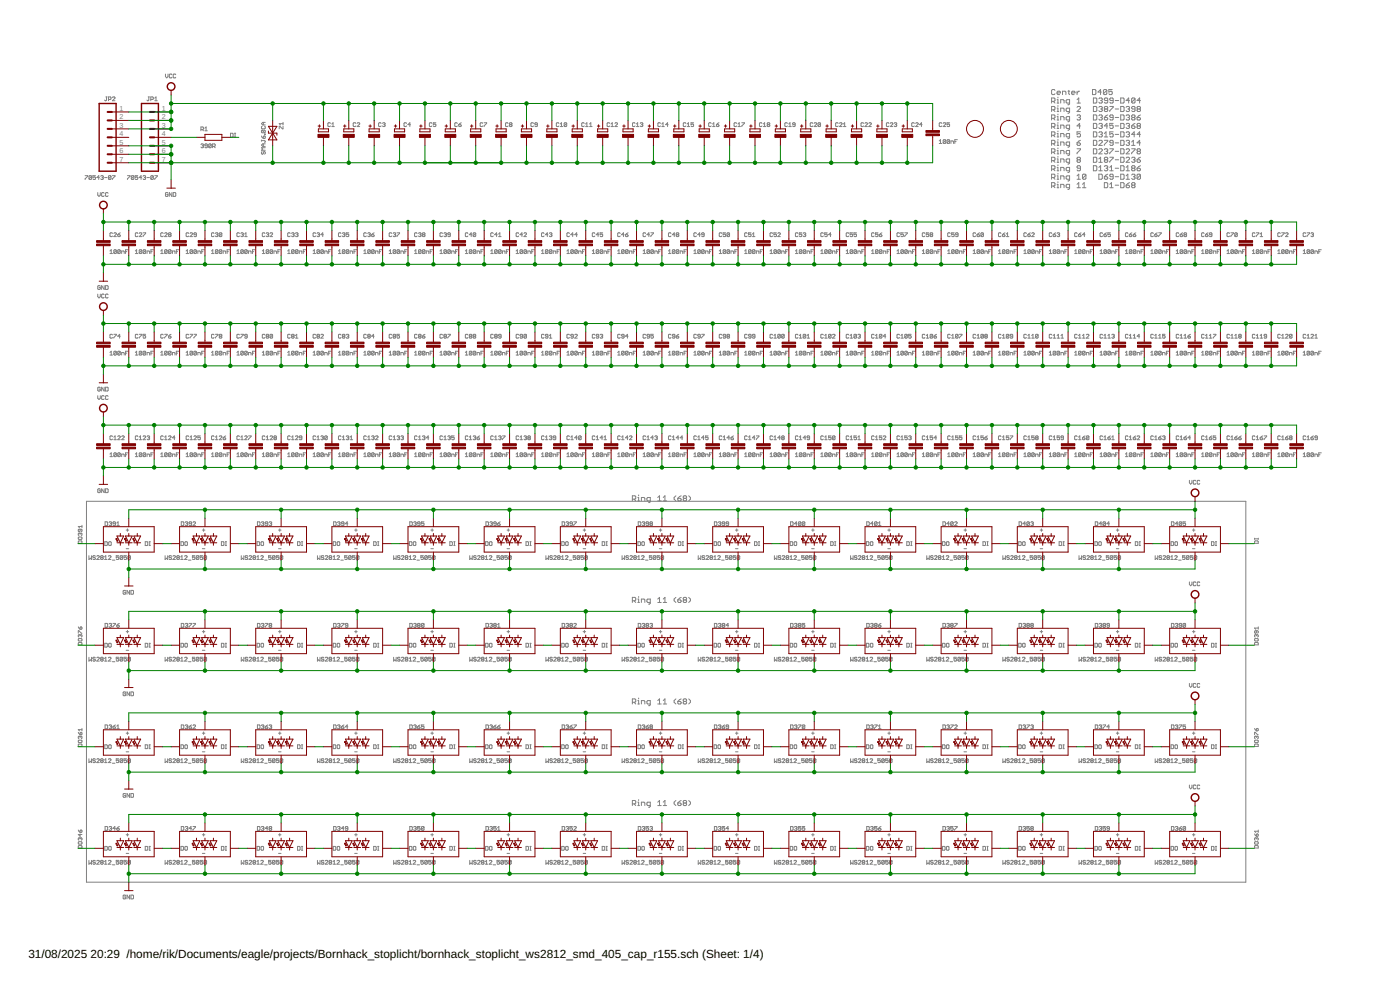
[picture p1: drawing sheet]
<svg xmlns="http://www.w3.org/2000/svg" width="420mm" height="297mm" viewBox="0 0 420 297" stroke-linecap="round" stroke-linejoin="round" font-family="sans-serif">
<defs><g id="words">
<g font-size="3.5">
<text x="8.5" y="287.5">31/08/2025</text>
<text x="27.2" y="287.5">20:29 /home/rik/Documents/eagle/projects/Bornhack_stoplicht/bornhack_stoplicht_ws2812_smd_405_cap_r155.sch (Sheet: 1/4)</text>
</g>
<g font-size="2.1" fill="#808080">
<text x="35.9" y="33.2">1</text>
<text x="35.9" y="35.8">2</text>
<text x="48.6" y="33.2">1</text>
<text x="48.6" y="35.8">2</text>
<text x="35.9" y="38.3">3</text>
<text x="35.9" y="40.9">4</text>
<text x="48.6" y="38.3">3</text>
<text x="48.6" y="40.9">4</text>
<text x="35.9" y="43.4">5</text>
<text x="35.9" y="45.9">6</text>
<text x="48.6" y="43.4">5</text>
<text x="48.6" y="45.9">6</text>
<text x="35.9" y="48.5">7</text>
<text x="48.6" y="48.5">7</text>
</g>
</g></defs>
<g fill="none" stroke="#808080" stroke-width=".3">
<path d="M31.8 29.1h.4M32 29.1v.9l-.2 .2-.4-.2M32.6 29.8l.7-.1-.2-.6h-.5v1.1M33.7 29.3l.2-.2 .6 .2-.8 .9h.8M44.5 29.1h.4M44.7 29.1v.9l-.2 .2-.4-.2M45.3 29.8l.7-.1-.2-.6h-.5v1.1M46.4 30.2h.8M46.4 29.5l.4-.4v1.1M49.7 22.2v.8l.3 .4 .4-.4v-.8M51.6 22.4l-.2-.2-.6 .2v.8l.2 .2 .6-.2M52.7 22.4l-.1-.2-.6 .2 .2 1 .5-.2"/>
<path d="M60.3 38.9h.6l.2-.6-.8-.2v1.1M60.7 38.9l.4 .3M61.5 38.5l.3-.4v1.1M61.5 39.2h.7M69.2 40l.8 .2v.8l-.2 .1h-.6zM70.3 40h.4M70.5 40v1.1M78.7 39.1l.9 .2-.2 .5M78.7 37.9l-.2 .2 .2 .6 .9-.2-.2-.6M78.7 39.1l-.2 .5 .9 .2M78.7 39.1l.7 .7M79 36.7v.8"/>
<path d="M79.6 36.7h-.8l-.3 .4 .3 .4h.8M84.9 37.9v.8l-.9-.8h-.2v.8M84.9 36.7v.8M84.9 37.1h-1.1l.4 .4M99.2 37l-.2-.2-.6 .2v.8l.2 .2 .6-.2M99.6 38h.7M99.6 37.2l.3-.4v1.2M106.8 37l-.2-.2-.6 .2 .2 1 .6-.2M107.2 37l.2-.2 .5 .2-.7 1h.7M114.4 37l-.2-.2-.6 .2v.8l.2 .2 .6-.2M114.8 37l.6-.2 .2 .2-.2 .4M115.2 37.4h.2"/>
<path d="M115.4 37.4l.2 .2-.2 .4-.6-.2M122 37l-.2-.2-.6 .2 .2 1 .6-.2M123.2 37.4h-.8l.6-.6v1.2M129.6 37l-.2-.2-.5 .2 .2 1 .5-.2M130.8 36.8h-.8v.6l.4-.2 .4 .2-.2 .6-.6-.2M137.2 37l-.1-.2-.6 .2 .2 1 .5-.2M137.7 37.4h.5l.2 .4-.5 .2zM138.4 36.8l-.7 .6M144.9 37l-.2-.2-.6 .2 .2 1 .6-.2M145.3 36.8h.7l-.7 1.2M152.5 37l-.2-.2-.6 .2 .2 1 .6-.2M153.1 37.4l-.2 .2 .2 .4 .5-.2-.1-.4"/>
<path d="M153.1 37.4l-.2-.2 .2-.4 .5 .2-.1 .4M153.1 37.4h.4M160.1 37l-.2-.2-.6 .2v.8l.2 .2 .6-.2M161.3 37.4h-.6l-.2-.2 .2-.4 .6 .2v.8l-.2 .2-.6-.2M167.7 37l-.2-.2-.5 .2v.8l.2 .2 .5-.2M168.1 37.2l.4-.4v1.2M168.1 38h.8M170.1 37l-.6-.2-.2 1M170.1 37l-.2 1-.6-.2M170.1 37l-.8 .8M175.3 37l-.1-.2-.6 .2v.8l.2 .2 .5-.2M175.7 38h.8"/>
<path d="M175.7 37.2l.4-.4v1.2M176.9 38h.8M176.9 37.2l.4-.4v1.2M183 37l-.2-.2-.6 .2v.8l.2 .2 .6-.2M183.4 38h.7M183.4 37.2l.3-.4v1.2M184.6 37l.1-.2 .6 .2-.7 1h.7M190.6 37l-.2-.2-.6 .2v.8l.2 .2 .6-.2M191 38h.7M191 37.2l.4-.4v1.2M192.2 37l.5-.2 .2 .2-.2 .4M192.5 37.4h.2"/>
<path d="M192.7 37.4l.2 .2-.2 .4-.5-.2M198.2 37l-.2-.2-.6 .2v.8l.2 .2 .6-.2M198.6 38h.8M198.6 37.2l.4-.4v1.2M200.5 37.4h-.7l.5-.6v1.2M205.8 37l-.2-.2-.5 .2v.8l.2 .2 .5-.2M206.2 38h.8M206.2 37.2l.4-.4v1.2M208.2 36.8h-.8v.6l.4-.2 .4 .2-.2 .6-.6-.2M213.4 37l-.1-.2-.6 .2v.8l.2 .2 .5-.2M213.8 37.2l.4-.4v1.2M213.8 38h.8"/>
<path d="M215 37.4h.6l.2 .4-.6 .2zM215.8 36.8l-.8 .6M221.1 37l-.2-.2-.6 .2v.8l.2 .2 .6-.2M221.5 38h.7M221.5 37.2l.3-.4v1.2M222.6 36.8h.8l-.8 1.2M228.7 37l-.2-.2-.6 .2v.8l.2 .2 .6-.2M229.1 38h.7M229.1 37.2l.4-.4v1.2M230.4 37.4l-.1-.2 .1-.4 .6 .2-.2 .4M230.4 37.4l-.1 .2 .1 .4 .6-.2-.2-.4M230.4 37.4h.4"/>
<path d="M236.3 37l-.2-.2-.6 .2v.8l.2 .2 .6-.2M236.7 38h.8M236.7 37.2l.4-.4v1.2M238.6 37.4h-.5l-.2-.2 .2-.4 .5 .2v.8l-.2 .2-.5-.2M243.9 37l-.2-.2-.5 .2v.8l.2 .2 .5-.2M244.3 37l.2-.2 .6 .2-.8 1h.8M246.3 37l-.6-.2-.2 1M246.3 37l-.2 1-.6-.2M246.3 37l-.8 .8M251.5 37l-.1-.2-.6 .2v.8l.2 .2 .5-.2M251.9 37l.2-.2 .6 .2-.8 1h.8M253.1 38h.8"/>
<path d="M253.1 37.2l.4-.4v1.2M259.2 37l-.2-.2-.6 .2 .2 1 .6-.2M259.6 37l.2-.2 .5 .2-.7 1h.7M260.7 37l.2-.2 .6 .2-.8 1h.8M266.8 37l-.2-.2-.6 .2 .2 1 .6-.2M267.2 37l.2-.2 .5 .2-.7 1h.7M268.4 37l.5-.2 .2 .2-.2 .4M268.7 37.4h.2M268.9 37.4l.2 .2-.2 .4-.5-.2M274.4 37l-.2-.2-.6 .2 .2 1 .6-.2M274.8 37l.2-.2 .6 .2-.8 1h.8M276.7 37.4h-.7l.5-.6v1.2"/>
<path d="M282.6 37l-.2-.2-.5 .2 .2 1 .5-.2M283.1 37l.2-.2 .5 .2-.7 1h.7M285 36.8h-.8v.6l.4-.2 .4 .2-.2 .6-.6-.2M315.6 38h.8l.2-.2v-.5l-.2-.3h-.8v1.5M315.6 30.4h.8l.2-.2v-.5l-.2-.3h-.8v1.5M315.6 33h.8l.2-.3v-.5l-.2-.3h-.8v1.6M315.6 35.5h.8l.2-.3v-.5l-.2-.2h-.8v1.5M316.1 30.4l.5 .5M316.1 33l.5 .5M316.1 35.5l.5 .5M316.1 38l.5 .5M316.6 27.1l-.2-.2h-.6l-.2 .2v1l.2 .3h.6l.2-.3"/>
<path d="M317.2 27.9h1.1l-.3-.5h-.5l-.3 .2v.5l.3 .3h.5M317.2 29.9h.3v1M317.2 32.4h.3v1.1M317.2 35h.3v1M317.2 37.5h.3v1M317.2 30.9h.6M317.2 33.5h.6M317.2 36h.6M317.2 38.5h.6M317.5 29.1v.3M317.5 31.7v.2M317.5 34.2v.3"/>
<path d="M317.5 36.8v.2M317.5 39.3v.3M318.3 30.9v-1h.8l.2 .3v.7M318.3 33.5v-1.1h.8l.2 .3v.8M318.3 36v-1h.8l.2 .2v.8M318.3 38.5v-1h.8l.2 .3v.7M318.9 28.4v-1h.7l.3 .2v.8M320.5 27.4h.5M320.8 27.1v1l.2 .3M321 30.9h-.8l-.2-.2v-.5l.2-.3h.8v1.3l-.5 .2M321 33.5h-.8l-.2-.3v-.5l.2-.3h.8v1.3l-.5 .3M321 36h-.8l-.2-.2v-.6l.2-.2h.8v1.3l-.5 .2"/>
<path d="M321 38.5h-.8l-.2-.2v-.5l.2-.3h.8v1.3l-.5 .3M321.6 27.9h1l-.2-.5h-.5l-.3 .2v.5l.3 .3h.5M323.2 34.7l.3-.2h.5l.3 .2-.3 .5M323.2 27.4v1M323.2 30.9h1.1M323.2 29.9l.5-.5v1.5M323.2 32.2l.3-.3h.5l.3 .3v.2l-1.1 1.1h1.1M323.7 35.2h.3M324 35.2l.3 .3-.3 .5h-.5l-.3-.2M324 27.4l-.8 .5M324.3 39.6h-1.1v.7l.5-.2 .6 .2v.5l-.3 .3h-.5l-.3-.3M324.3 37.8h-1.1l.8-.8v1.5"/>
<path d="M327.9 26.9h.7l.3 .2v1l-.3 .3h-.7zM328.1 29.4h.8l.3 .3v1l-.3 .2h-.8zM328.1 39.6h.8l.3 .2v1l-.3 .3h-.8zM328.1 31.9h.8l.3 .3v1l-.3 .3h-.8zM328.1 34.5h.8l.3 .2v1.1l-.3 .2h-.8zM328.1 37h.8l.3 .3v1l-.3 .2h-.8zM329.8 32.2l.2-.3h.6l.2 .3-.2 .5M329.8 29.7l.2-.3h.6l.2 .3-.2 .5M329.8 34.7l.2-.2h.6l.2 .2-.2 .5M329.8 37.3l.2-.3h.6l.2 .3-.2 .5M329.8 39.8l.2-.2h.6l.2 .2-.2 .5M330.3 30.2h.3"/>
<path d="M330.3 32.7h.3M330.3 35.2h.3M330.3 37.8h.3M330.5 27.6h-1l.8-.7v1.5M330.6 30.2l.2 .2-.2 .5h-.6l-.2-.2M330.6 32.7l.2 .3-.2 .5h-.6l-.2-.3M330.6 35.2l.2 .3-.2 .5h-.6l-.2-.2M330.6 37.8l.2 .2-.2 .5h-.6l-.2-.2M331.4 35.2h.8l.2 .6-.2 .2h-.5l-.3-.2zM331.7 32.7l-.3 .3 .3 .5h.5l.2-.3-.2-.5M331.7 32.7l-.3-.3 .3-.5h.5l.2 .3-.2 .5M331.7 32.7h.5"/>
<path d="M332.2 27.1l-.3-.2h-.5l-.2 .2v1M332.2 27.1v1l-.3 .3h-.5l-.2-.3M332.2 27.1l-1 1M332.4 30.2h-.7l-.3-.3 .3-.5h.5l.2 .3v1l-.2 .2h-.5l-.3-.2M332.4 34.5l-1 .7M332.4 37.8h-1l.8-.8v1.5M333.1 31.9h1l-1 1.6M333.8 26.9h-1v.7l.5-.2 .5 .2v.5l-.3 .3h-.5l-.2-.3M334.1 30.2h-.8l-.2-.3 .2-.5h.5l.3 .3v1l-.3 .2h-.5l-.2-.2M334.1 35.2h-.8l-.2-.2 .2-.5h.5l.3 .2v1.1l-.3 .2h-.5l-.2-.2M334.1 37h-1v.8l.5-.3 .5 .3v.5l-.3 .2h-.5l-.2-.2M334.1 39.6h-1v.7l.5-.2 .5 .2v.5l-.3 .3h-.5l-.2-.3"/>
<path d="M334.7 30.2h1M334.7 32.7h1M334.7 35.2h1M334.7 37.8h1M336.3 29.4h.8l.3 .3v1l-.3 .2h-.8zM336.3 31.9h.8l.3 .3v1l-.3 .3h-.8zM336.3 34.5h.8l.3 .2v1.1l-.3 .2h-.8zM336.3 37h.8l.3 .3v1l-.3 .2h-.8zM336.3 39.6h.8l.3 .2v1l-.3 .3h-.8zM338 37.3l.2-.3h.5l.3 .3-.3 .5M338 32.2l.2-.3h.5l.3 .3-.3 .5M338 34.7l.2-.2h.5l.3 .2-.3 .5"/>
<path d="M338 39.8l.2-.2h.5l.3 .2-.3 .5M338.5 32.7h.2M338.5 35.2h.2M338.5 37.8h.2M338.7 32.7l.3 .3-.3 .5h-.5l-.2-.3M338.7 35.2l.3 .3-.3 .5h-.5l-.2-.2M338.7 37.8l.3 .2-.3 .5h-.5l-.2-.2M339 30.2h-1l.7-.8v1.5M339.6 37.8h.8l.2 .5-.2 .2h-.5l-.3-.2zM339.9 35.2l-.3-.2 .3-.5h.5l.2 .2-.2 .5M339.9 35.2l-.3 .3 .3 .5h.5l.2-.2-.2-.6M339.9 35.2h.5"/>
<path d="M340.6 29.7l-.2-.3h-.5l-.3 .3v1M340.6 29.7v1l-.2 .2h-.5l-.3-.2M340.6 32.7h-.7l-.3-.3 .3-.5h.5l.2 .3v1l-.2 .3h-.5l-.3-.3M340.6 29.7l-1 1M340.6 37l-1 .8M341.2 35.2h.8l.3 .6-.3 .2h-.5l-.3-.2zM341.5 32.7l-.3-.3 .3-.5h.5l.3 .3-.3 .5M341.5 32.7l-.3 .3 .3 .5h.5l.3-.3-.3-.5M341.5 32.7h.5M341.5 37.8l-.3-.3 .3-.5h.5l.3 .3-.3 .5M341.5 37.8l-.3 .2 .3 .5h.5l.3-.2-.3-.5M341.5 37.8h.5"/>
<path d="M342.3 30.2h-1.1l.8-.8v1.5M342.3 34.5l-1.1 .7M25.5 52.7h.8l-.8 1.1M27.5 52.9l-.2-.2-.6 .2v.8M27.5 52.9v.8l-.2 .1-.6-.1M27.5 52.9l-.8 .8M28.7 52.7h-.8v.6l.4-.2 .4 .2-.3 .5-.5-.1M29.3 57.8v.7l.4 .4 .4-.4v-.7M29.8 53.3h-.7l.5-.6v1.1M30.2 52.9l.6-.2 .2 .2-.2 .4M30.6 53.3h.2M30.8 53.3l.2 .2-.2 .3-.6-.1"/>
<path d="M31.3 58l-.2-.2-.6 .2v.7l.2 .2 .6-.2M31.4 53.3h.8M32.4 58l-.1-.2-.6 .2v.7l.2 .2 .5-.2M33.3 52.9l-.2-.2-.5 .2v.8M33.3 52.9v.8l-.2 .1-.5-.1M33.3 52.9l-.7 .8M33.7 52.7h.8l-.8 1.1M38.2 52.7h.8l-.8 1.1M40.2 52.9l-.2-.2-.6 .2v.8M40.2 52.9v.8l-.2 .1-.6-.1M40.2 52.9l-.8 .8M41.3 52.7h-.7v.6l.4-.2 .3 .2-.2 .5-.5-.1"/>
<path d="M42.5 53.3h-.7l.5-.6v1.1M42.9 52.9l.6-.2 .2 .2-.2 .4M43.3 53.3h.2M43.5 53.3l.2 .2-.2 .3-.6-.1M44.1 53.3h.8M46 52.9l-.2-.2-.5 .2v.8M46 52.9v.8l-.2 .1-.5-.1M46 52.9l-.7 .8M46.4 52.7h.8l-.8 1.1M50.4 58l-.2-.2-.5 .2v.7l.5 .2 .2-.5h-.4M51.6 57.8v1.1l-.8-1.1v1.1M52 57.8l.7 .2-.1 .9h-.6z"/>
<path d="M60.3 43.4l.6-.2 .2 .2-.2 .4M60.7 43.8h.2M60.9 43.8l.2 .1-.2 .4-.6-.2M62.2 43.8h-.5l-.2-.2 .2-.4 .5 .2v.7l-.2 .2-.5-.2M63.4 43.4v.7l-.2 .2-.6-.2M63.4 43.4l-.6-.2-.2 .9M63.4 43.4l-.8 .7M63.8 43.9h.6l.2-.5-.8-.2v1.1M64.2 43.9l.4 .4M70.3 41.1h.4M78.5 42v.4M78.5 42.2h.9l.2 .2-.2 .4"/>
<path d="M78.5 40.8l.5 .8M78.7 45.5l-.2 .6 .3 .1 .2-.5 .4-.2 .2 .2-.2 .5M79 41l.4-.2 .2 .6-.6 .2zM79 43.2v.7M79.4 40.2l.2 .2zM79.6 43.2h-.8l-.3 .3 .3 .4h.8M79.6 44.3h-1.1l.3 .4-.3 .4h1.1M281.9 42.3l.4-.4v1.2M281.9 43.1h.7M283.8 42.1l-.2-.2-.5 .2v.8M283.8 42.1v.8l-.2 .2-.5-.2M283.8 42.1l-.7 .8"/>
<path d="M285 42.1l-.2-.2-.6 .2v.8M285 42.1l-.8 .8M285 42.1l-.2 1-.6-.2M285.4 43.1v-.8l.8 .2v.6M286.6 42.5h.3M287.3 41.9h-.7v1.2M315.6 40.6h.8l.2-.3v-.5l-.2-.2h-.8v1.5M315.6 43.1h.8l.2-.2v-.5l-.2-.3h-.8v1.5M315.6 45.7h.8l.2-.3v-.5l-.2-.3h-.8v1.6M315.6 48.2h.8l.2-.3v-.5l-.2-.2h-.8v1.5M315.6 50.7h.8l.2-.2v-.5l-.2-.3h-.8v1.5M315.6 53.3h.8l.2-.3v-.5l-.2-.2h-.8v1.5"/>
<path d="M315.6 55.8h.8l.2-.2v-.5l-.2-.3h-.8v1.5M316.1 40.6l.5 .5M316.1 43.1l.5 .5M316.1 45.7l.5 .5M316.1 48.2l.5 .5M316.1 50.7l.5 .5M316.1 53.3l.5 .5M316.1 55.8l.5 .5M317.2 40.1h.3v1M317.2 42.6h.3v1M317.2 45.1h.3v1.1M317.2 47.7h.3v1"/>
<path d="M317.2 50.2h.3v1M317.2 52.8h.3v1M317.2 55.3h.3v1M317.2 41.1h.6M317.2 43.6h.6M317.2 46.2h.6M317.2 48.7h.6M317.2 51.2h.6M317.2 53.8h.6M317.2 56.3h.6M317.5 41.8v.3M317.5 44.4v.2"/>
<path d="M317.5 46.9v.3M317.5 49.5v.2M317.5 52v.3M317.5 54.5v.3M318.3 41.1v-1h.8l.2 .2v.8M318.3 43.6v-1h.8l.2 .3v.7M318.3 46.2v-1.1h.8l.2 .3v.8M318.3 48.7v-1h.8l.2 .2v.8M318.3 51.2v-1h.8l.2 .3v.7M318.3 53.8v-1h.8l.2 .2v.8M318.3 56.3v-1h.8l.2 .3v.7M321 41.1h-.8l-.2-.3v-.5l.2-.2h.8v1.2l-.5 .3"/>
<path d="M321 43.6h-.8l-.2-.2v-.5l.2-.3h.8v1.3l-.5 .2M321 46.2h-.8l-.2-.3v-.5l.2-.3h.8v1.3l-.5 .3M321 48.7h-.8l-.2-.2v-.6l.2-.2h.8v1.3l-.5 .2M321 51.2h-.8l-.2-.2v-.5l.2-.3h.8v1.3l-.5 .3M321 53.8h-.8l-.2-.3v-.5l.2-.2h.8v1.2l-.5 .3M321 56.3h-.8l-.2-.2v-.5l.2-.3h.8v1.3l-.5 .2M323.2 42.9h.8l.3 .5-.3 .2h-.5l-.3-.2zM323.2 44.6h1.1l-1.1 1.6M323.2 52.8l.5-.5v1.5M323.2 55.3l.5-.5v1.5M323.2 53.8h1.1M323.2 56.3h1.1"/>
<path d="M323.5 47.9l-.3-.2 .3-.5h.5l.3 .2-.3 .5M323.5 47.9l-.3 .3 .3 .5h.5l.3-.2-.3-.6M323.5 47.9h.5M324.3 50.5h-.8l-.3-.3 .3-.5h.5l.3 .3v1l-.3 .2h-.5l-.3-.2M324.3 42.1l-1.1 .8M324.9 55.3l.5-.5v1.5M324.9 56.3h1M325.9 52.5l-.3-.2h-.5l-.2 .2v1M325.9 52.5v1l-.3 .3h-.5l-.2-.3M325.9 52.5l-1 1M328.1 42.1h.8l.3 .3v1l-.3 .2h-.8zM328.1 44.6h.8l.3 .3v1l-.3 .3h-.8z"/>
<path d="M328.1 47.2h.8l.3 .2v1.1l-.3 .2h-.8zM328.1 49.7h.8l.3 .3v1l-.3 .2h-.8zM329.8 47.7l.5-.5v1.5M329.8 50.2l.5-.5v1.5M329.8 42.4l.2-.3h.6l.2 .3v.2l-1 1h1M329.8 44.9l.2-.3h.6l.2 .3v.2l-1 1.1h1M329.8 52.3h.8l.2 .2v1l-.2 .3h-.8zM329.8 48.7h1M329.8 51.2h1M330.3 40.3h.3M330.6 40.3l.2 .3-.2 .5h-.6l-.2-.3M331.4 44.9l.3-.3h.5l.2 .3-.2 .5"/>
<path d="M331.4 42.1h1l-1 1.5M331.4 50l.3-.3h.5l.2 .3-.2 .5M331.4 53h.8l.2 .5-.2 .3h-.5l-.3-.3zM331.4 54.8h.8l.2 .3v1l-.2 .2h-.8zM331.4 41.1h1M331.4 40.1l.5-.5v1.5M331.7 47.9l-.3-.2 .3-.5h.5l.2 .2-.2 .5M331.7 47.9l-.3 .3 .3 .5h.5l.2-.2-.2-.6M331.7 47.9h.5M331.9 45.4h.3M331.9 50.5h.3M332.2 50.5l.2 .2-.2 .5h-.5l-.3-.2"/>
<path d="M332.2 45.4l.2 .3-.2 .5h-.5l-.3-.3M332.4 52.3l-1 .7M333.1 44.6h1l-1 1.6M333.1 47.2h1l-1 1.5M333.1 50.2l.5-.5v1.5M333.1 51.2h1M333.1 55.3l.5-.5v1.5M333.1 56.3h1M334.1 42.9h-.8l-.2-.3 .2-.5h.5l.3 .3v1l-.3 .2h-.5l-.2-.2M334.1 53h-.8l-.2-.2 .2-.5h.5l.3 .2v1l-.3 .3h-.5l-.2-.3M334.7 40.3h1M334.7 42.9h1"/>
<path d="M334.7 45.4h1M334.7 47.9h1M334.7 50.5h1M334.7 53h1M334.7 55.6h1M336.3 42.1h.8l.3 .3v1l-.3 .2h-.8zM336.3 44.6h.8l.3 .3v1l-.3 .3h-.8zM336.3 47.2h.8l.3 .2v1.1l-.3 .2h-.8zM336.3 49.7h.8l.3 .3v1l-.3 .2h-.8zM336.3 52.3h.8l.3 .2v1l-.3 .3h-.8zM336.3 54.8h.8l.3 .3v1l-.3 .2h-.8zM338 55.6h.7l.3 .5-.3 .2h-.5l-.2-.2z"/>
<path d="M338 42.4l.2-.3h.5l.3 .3-.3 .5M338 44.9l.2-.3h.5l.3 .3v.2l-1 1.1h1M338 47.4l.2-.2h.5l.3 .2v.3l-1 1h1M338 50.2l.5-.5v1.5M338 52.8l.5-.5v1.5M338 51.2h1M338 53.8h1M338.5 40.3h.2M338.5 42.9h.2M338.7 40.3l.3 .3-.3 .5h-.5l-.2-.3M338.7 42.9l.3 .2-.3 .5h-.5l-.2-.2M339 54.8l-1 .8"/>
<path d="M339.6 44.6h1l-1 1.6M339.6 47.4l.3-.2h.5l.2 .2-.2 .5M339.6 52.5l.3-.2h.5l.2 .2-.2 .5M339.6 43.6h1M339.6 42.6l.5-.5v1.5M339.9 50.5l-.3-.3 .3-.5h.5l.2 .3-.2 .5M339.9 50.5l-.3 .2 .3 .5h.5l.2-.2-.2-.5M339.9 55.6l-.3-.3 .3-.5h.5l.2 .3-.2 .5M339.9 55.6l-.3 .2 .3 .5h.5l.2-.2-.2-.5M339.9 50.5h.5M339.9 55.6h.5M340.1 47.9h.3"/>
<path d="M340.1 53h.3M340.4 47.9l.2 .3-.2 .5h-.5l-.3-.2M340.4 53l.2 .3-.2 .5h-.5l-.3-.3M340.6 40.3h-1l.8-.7v1.5M341.2 47.9h.8l.3 .6-.3 .2h-.5l-.3-.2zM341.2 50.5h.8l.3 .5-.3 .2h-.5l-.3-.2zM341.5 45.4l-.3-.3 .3-.5h.5l.3 .3-.3 .5M341.5 45.4l-.3 .3 .3 .5h.5l.3-.3-.3-.5M341.5 45.4h.5M342.3 40.3h-1.1l.8-.7v1.5M342.3 42.9h-1.1l.8-.8v1.5M342.3 52.5v1l-.3 .3h-.5l-.3-.3"/>
<path d="M342.3 52.5l-.3-.2h-.5l-.3 .2v1M342.3 47.2l-1.1 .7M342.3 49.7l-1.1 .8M342.3 52.5l-1.1 1M33 75.3l.4-.4v1.2M33 76.1h.8M33.8 70l-.2-.2-.6 .2v.8l.2 .2 .6-.2M34.2 70l.2-.2 .5 .2-.7 1h.7M34.9 75.1v.8l-.2 .2-.5-.2M34.9 75.1l-.2-.2-.5 .2v.8M34.9 75.1l-.7 .8M35.3 70.4h.6l.2 .4-.6 .2z"/>
<path d="M36.1 75.1v.8l-.2 .2-.6-.2M36.1 75.1l-.2-.2-.6 .2v.8M36.1 75.1l-.8 .8M36.1 69.8l-.8 .6M36.5 76.1v-.8l.8 .2v.6M37.7 75.5h.4M38.4 74.9h-.7v1.2M40.6 76.1h.8M40.6 75.3l.4-.4v1.2M41.4 70l-.2-.2-.6 .2v.8l.2 .2 .6-.2M41.8 70l.2-.2 .5 .2-.7 1h.7M42.5 75.1v.8l-.1 .2-.6-.2"/>
<path d="M42.5 75.1l-.1-.2-.6 .2v.8M42.5 75.1l-.7 .8M42.9 69.8h.8l-.8 1.2M43.7 75.1l-.2-.2-.6 .2v.8M43.7 75.1v.8l-.2 .2-.6-.2M43.7 75.1l-.8 .8M44.1 76.1v-.8l.8 .2v.6M45.3 75.5h.4M46.1 74.9h-.8v1.2M48.2 75.3l.4-.4v1.2M48.2 76.1h.8M49 70l-.2-.2-.6 .2v.8l.2 .2 .6-.2"/>
<path d="M49.4 70l.2-.2 .6 .2-.8 1h.8M50.2 75.1v.8l-.2 .2-.6-.2M50.2 75.1l-.2-.2-.6 .2v.8M50.2 75.1l-.8 .8M50.8 70.4l-.2-.2 .2-.4 .5 .2-.2 .4M50.8 70.4l-.2 .2 .2 .4 .5-.2-.2-.4M50.8 70.4h.3M51.3 75.1v.8l-.2 .2-.5-.2M51.3 75.1l-.2-.2-.5 .2v.8M51.3 75.1l-.7 .8M51.8 76.1v-.8l.7 .2v.6M52.9 75.5h.4"/>
<path d="M53.7 74.9h-.8v1.2M55.9 76.1h.7M55.9 75.3l.3-.4v1.2M56.6 70l-.2-.2-.5 .2v.8l.1 .2 .6-.2M57 70l.2-.2 .6 .2-.8 1h.8M57.8 75.1l-.2-.2-.6 .2v.8M57.8 75.1v.8l-.2 .2-.6-.2M57.8 75.1l-.8 .8M58.9 70.4l-.7-.2 .2-.4 .5 .2v.8l-.1 .2-.6-.2M58.9 75.1v.8l-.1 .2-.6-.2M58.9 75.1l-.1-.2-.6 .2v.8M58.9 75.1l-.7 .8"/>
<path d="M59.4 76.1v-.8l.7 .2v.6M60.5 75.5h.4M61.3 74.9h-.8v1.2M63.5 76.1h.7M63.5 75.3l.4-.4v1.2M64.2 70l-.1-.2-.6 .2v.8l.2 .2 .5-.2M64.6 70l.6-.2 .2 .2-.2 .4M65 70.4h.2M65.2 70.4l.2 .2-.2 .4-.6-.2M65.4 75.1l-.2-.2-.6 .2v.8M65.4 75.1v.8l-.2 .2-.6-.2M65.4 75.1l-.8 .8"/>
<path d="M66.6 70v.8l-.2 .2-.6-.2M66.6 75.1v.8l-.2 .2-.6-.2M66.6 70l-.2-.2-.6 .2v.8M66.6 75.1l-.2-.2-.6 .2v.8M66.6 75.1l-.8 .8M66.6 70l-.8 .8M67 76.1v-.8h.5l.2 .8M68.2 75.5h.3M68.9 74.9h-.7v1.2M71.1 76.1h.8M71.1 75.3l.4-.4v1.2M71.9 70l-.2-.2-.6 .2v.8l.2 .2 .6-.2"/>
<path d="M72.3 70l.5-.2 .2 .2-.2 .4M72.6 70.4h.2M72.8 70.4l.2 .2-.2 .4-.5-.2M73 75.1v.8l-.2 .2-.5-.2M73 75.1l-.2-.2-.5 .2v.8M73 75.1l-.7 .8M73.4 71h.8M73.4 70.2l.4-.4v1.2M74.2 75.1v.8l-.2 .2-.6-.2M74.2 75.1l-.2-.2-.6 .2v.8M74.2 75.1l-.8 .8M74.6 76.1v-.8h.6l.2 .8"/>
<path d="M75.8 75.5h.4M76.5 74.9h-.7v1.2M78.7 76.1h.8M78.7 75.3l.4-.4v1.2M79.5 70l-.2-.2-.6 .2v.8l.2 .2 .6-.2M79.9 70l.6-.2 .1 .2-.1 .4M80.3 70.4h.2M80.5 70.4l.1 .2-.1 .4-.6-.2M80.6 75.1l-.1-.2-.6 .2v.8M80.6 75.1v.8l-.1 .2-.6-.2M80.6 75.1l-.7 .8M81 70l.2-.2 .6 .2-.8 1h.8"/>
<path d="M81.8 75.1v.8l-.2 .2-.6-.2M81.8 75.1l-.2-.2-.6 .2v.8M81.8 75.1l-.8 .8M82.2 76.1v-.8h.6l.2 .8M83.4 75.5h.4M84.2 74.9h-.8v1.2M86.3 76.1h.8M86.3 75.3l.4-.4v1.2M87.1 70l-.2-.2-.6 .2v.8l.2 .2 .6-.2M87.5 70l.6-.2 .2 .2-.2 .4M87.9 70.4h.2M88.1 70.4l.2 .2-.2 .4-.6-.2"/>
<path d="M88.3 75.1v.8l-.2 .2-.6-.2M88.3 75.1l-.2-.2-.6 .2v.8M88.3 75.1l-.8 .8M88.7 70l.5-.2 .2 .2-.2 .4M89 70.4h.2M89.2 70.4l.2 .2-.2 .4-.5-.2M89.4 75.1v.8l-.2 .2-.5-.2M89.4 75.1l-.2-.2-.5 .2v.8M89.4 75.1l-.7 .8M89.8 76.1v-.8h.6l.2 .8M91 75.5h.4M91.8 74.9h-.8v1.2"/>
<path d="M94 76.1h.7M94 75.3l.3-.4v1.2M94.7 70l-.2-.2-.5 .2v.8l.1 .2 .6-.2M95.1 70l.6-.2 .2 .2-.2 .4M95.5 70.4h.2M95.7 70.4l.2 .2-.2 .4-.6-.2M95.9 75.1v.8l-.2 .2-.6-.2M95.9 75.1l-.2-.2-.6 .2v.8M95.9 75.1l-.8 .8M97 75.1v.8l-.1 .2-.6-.2M97 75.1l-.1-.2-.6 .2v.8M97 75.1l-.7 .8"/>
<path d="M97 70.4h-.7l.6-.6v1.2M97.5 76.1v-.8h.5l.2 .8M98.6 75.5h.4M99.4 74.9h-.8v1.2M101.6 76.1h.7M101.6 75.3l.4-.4v1.2M102.3 70l-.1-.2-.6 .2v.8l.2 .2 .5-.2M102.7 70l.6-.2 .2 .2-.2 .4M103.1 70.4h.2M103.3 70.4l.2 .2-.2 .4-.6-.2M103.5 75.1l-.6-.2-.2 1M103.5 75.1v.8l-.2 .2-.6-.2"/>
<path d="M103.5 75.1l-.8 .8M104.7 75.1v.8l-.2 .2-.6-.2M104.7 69.8h-.8v.6l.6-.2 .2 .6-.2 .2-.6-.2M104.7 75.1l-.2-.2-.6 .2v.8M104.7 75.1l-.8 .8M105.1 76.1v-.8h.5l.2 .8M106.2 75.5h.4M107 74.9h-.8v1.2M109.2 76.1h.7M109.2 75.3l.4-.4v1.2M109.9 70l-.2-.2-.5 .2v.8l.2 .2 .5-.2M110.4 70l.5-.2 .2 .2-.2 .4"/>
<path d="M110.7 70.4h.2M110.9 70.4l.2 .2-.2 .4-.5-.2M111.1 75.1l-.5-.2-.2 1M111.1 75.1v.8l-.2 .2-.5-.2M111.1 75.1l-.7 .8M111.5 70.4h.6l.2 .4-.6 .2zM112.3 75.1v.8l-.2 .2-.6-.2M112.3 75.1l-.2-.2-.6 .2v.8M112.3 75.1l-.8 .8M112.3 69.8l-.8 .6M112.7 76.1v-.8h.6l.2 .8M113.9 75.5h.3"/>
<path d="M114.6 74.9h-.7v1.2M116.8 76.1h.8M116.8 75.3l.4-.4v1.2M117.6 70l-.2-.2-.6 .2v.8l.2 .2 .6-.2M118 70l.6-.2 .1 .2-.1 .4M118.4 70.4h.2M118.6 70.4l.1 .2-.1 .4-.6-.2M118.7 75.1v.8l-.1 .2-.6-.2M118.7 75.1l-.5-.2-.2 1M118.7 75.1l-.7 .8M119.1 69.8h.8l-.8 1.2M119.9 75.1l-.2-.2-.6 .2v.8"/>
<path d="M119.9 75.1v.8l-.2 .2-.6-.2M119.9 75.1l-.8 .8M120.3 76.1v-.8h.6l.2 .8M121.5 75.5h.4M122.2 74.9h-.7v1.2M124.4 75.3l.4-.4v1.2M124.4 76.1h.8M125.2 70l-.2-.2-.6 .2v.8l.2 .2 .6-.2M125.6 70l.6-.2 .2 .2-.2 .4M126 70.4h.2M126.2 70.4l.2 .2-.2 .4-.6-.2M126.4 75.1l-.6-.2-.2 1"/>
<path d="M126.4 75.1v.8l-.2 .2-.6-.2M126.4 75.1l-.8 .8M127 70.4l-.2-.2 .2-.4 .5 .2-.2 .4M127 70.4l-.2 .2 .2 .4 .5-.2-.2-.4M127 70.4h.3M127.5 75.1v.8l-.2 .2-.5-.2M127.5 75.1l-.2-.2-.5 .2v.8M127.5 75.1l-.7 .8M127.9 76.1v-.8h.6l.2 .8M129.1 75.5h.4M129.9 74.9h-.8v1.2M132 76.1h.8"/>
<path d="M132 75.3l.4-.4v1.2M132.8 70l-.2-.2-.6 .2v.8l.2 .2 .6-.2M133.2 70l.6-.2 .2 .2-.2 .4M133.6 70.4h.2M133.8 70.4l.2 .2-.2 .4-.6-.2M134 75.1v.8l-.2 .2-.6-.2M134 75.1l-.6-.2-.2 1M134 75.1l-.8 .8M135.1 75.1v.8l-.1 .2-.6-.2M135.1 70.4l-.7-.2 .2-.4 .5 .2v.8l-.1 .2-.6-.2M135.1 75.1l-.1-.2-.6 .2v.8M135.1 75.1l-.7 .8"/>
<path d="M135.6 76.1v-.8l.7 .2v.6M136.7 75.5h.4M137.5 74.9h-.8v1.2M139.7 76.1h.7M139.7 75.3l.3-.4v1.2M140.4 70l-.2-.2-.5 .2v.8l.1 .2 .6-.2M141.6 75.1v.8l-.2 .2-.6-.2M141.6 75.1l-.6-.2-.2 1M141.6 75.1l-.8 .8M141.6 70.4h-.8l.6-.6v1.2M142.8 75.1l-.2-.2-.6 .2v.8M142.8 75.1v.8l-.2 .2-.6-.2"/>
<path d="M142.8 70l-.2-.2-.6 .2v.8M142.8 70v.8l-.2 .2-.6-.2M142.8 75.1l-.8 .8M142.8 70l-.8 .8M143.2 76.1v-.8l.7 .2v.6M144.3 75.5h.4M145.1 74.9h-.8v1.2M147.3 76.1h.7M147.3 75.3l.4-.4v1.2M148 70l-.2-.2-.5 .2v.8l.2 .2 .5-.2M149.2 75.1l-.6-.2-.2 1M149.2 75.1l-.2 1-.6-.2"/>
<path d="M149.2 75.1l-.8 .8M149.2 70.4h-.8l.6-.6v1.2M149.6 71h.8M149.6 70.2l.4-.4v1.2M150.4 75.1v.8l-.2 .2-.6-.2M150.4 75.1l-.2-.2-.6 .2v.8M150.4 75.1l-.8 .8M150.8 76.1v-.8l.8 .2v.6M152 75.5h.3M152.7 74.9h-.7v1.2M154.9 76.1h.8M154.9 75.3l.4-.4v1.2"/>
<path d="M155.7 70l-.2-.2-.6 .2v.8l.2 .2 .6-.2M156.8 75.1v.8l-.2 .2-.5-.2M156.8 75.1l-.5-.2-.2 1M156.8 70.4h-.7l.5-.6v1.2M156.8 75.1l-.7 .8M157.2 70l.2-.2 .6 .2-.8 1h.8M158 75.1v.8l-.2 .2-.6-.2M158 75.1l-.6-.2-.2 1M158 75.1l-.8 .8M158.4 76.1v-.8l.8 .2v.6M159.6 75.5h.4M160.3 74.9h-.7v1.2"/>
<path d="M162.5 76.1h.8M162.5 75.3l.4-.4v1.2M163.3 70l-.2-.2-.6 .2v.8l.2 .2 .6-.2M164.4 75.1v.8l-.1 .2-.6-.2M164.4 75.1l-.5-.2-.2 1M164.4 75.1l-.7 .8M164.4 70.4h-.7l.6-.6v1.2M164.9 70l.5-.2 .2 .2-.2 .4M165.2 70.4h.2M165.4 70.4l.2 .2-.2 .4-.5-.2M165.6 75.1v.8l-.2 .2-.5-.2M165.6 75.1l-.5-.2-.2 1"/>
<path d="M165.6 75.1l-.7 .8M166 76.1v-.8l.8 .2v.6M167.2 75.5h.4M168 74.9h-.8v1.2M170.1 76.1h.8M170.1 75.3l.4-.4v1.2M170.9 70l-.2-.2-.6 .2v.8l.2 .2 .6-.2M172.1 75.1v.8l-.2 .2-.6-.2M172.1 75.1l-.6-.2-.2 1M172.1 75.1l-.8 .8M172.1 70.4h-.8l.6-.6v1.2M173.2 75.1v.8l-.1 .2-.6-.2"/>
<path d="M173.2 70.4h-.7l.6-.6v1.2M173.2 75.1l-.5-.2-.2 1M173.2 75.1l-.7 .8M173.7 76.1v-.8l.7 .2v.6M174.8 75.5h.4M175.6 74.9h-.8v1.2M177.8 76.1h.7M177.8 75.3l.3-.4v1.2M178.5 70l-.2-.2-.5 .2v.8l.1 .2 .6-.2M179.7 75.1v.8l-.2 .2-.6-.2M179.7 75.1l-.6-.2-.2 1M179.7 75.1l-.8 .8"/>
<path d="M179.7 70.4h-.8l.6-.6v1.2M180.9 75.1v.8l-.2 .2-.6-.2M180.9 75.1l-.6-.2-.2 1M180.9 69.8h-.8v.6l.4-.2 .4 .2-.2 .6-.6-.2M180.9 75.1l-.8 .8M181.3 76.1v-.8l.7 .2v.6M182.4 75.5h.4M183.2 74.9h-.8v1.2M185.4 76.1h.7M185.4 75.3l.4-.4v1.2M186.1 70l-.2-.2-.5 .2v.8l.2 .2 .5-.2M187.3 75.1v.8l-.2 .2-.6-.2"/>
<path d="M187.3 75.1l-.6-.2-.2 1M187.3 75.1l-.8 .8M187.3 70.4h-.8l.6-.6v1.2M187.7 70.4h.6l.2 .4-.6 .2zM188.5 75.1l-.2-.2-.6 .2v.8M188.5 75.1l-.2 1-.6-.2M188.5 75.1l-.8 .8M188.5 69.8l-.8 .6M188.9 76.1v-.8l.8 .2v.6M190.1 75.5h.3M190.8 74.9h-.7v1.2M193 76.1h.8"/>
<path d="M193 75.3l.4-.4v1.2M193.8 70l-.2-.2-.6 .2v.8l.2 .2 .6-.2M194.9 75.1l-.5-.2-.2 1M194.9 70.4h-.7l.5-.6v1.2M194.9 75.1v.8l-.2 .2-.5-.2M194.9 75.1l-.7 .8M195.3 69.8h.8l-.8 1.2M196.1 75.1v.8l-.2 .2-.6-.2M196.1 75.1l-.6-.2-.2 1M196.1 75.1l-.8 .8M196.5 76.1v-.8l.8 .2v.6M197.7 75.5h.4"/>
<path d="M198.4 74.9h-.7v1.2M200.6 76.1h.8M200.6 75.3l.4-.4v1.2M201.4 70l-.2-.2-.6 .2v.8l.2 .2 .6-.2M202.5 75.1v.8l-.1 .2-.6-.2M202.5 70.4h-.7l.6-.6v1.2M202.5 75.1l-.5-.2-.2 1M202.5 75.1l-.7 .8M203.1 70.4l-.2-.2 .2-.4 .6 .2-.2 .4M203.1 70.4l-.2 .2 .2 .4 .6-.2-.2-.4M203.1 70.4h.4M203.7 75.1l-.6-.2-.2 1"/>
<path d="M203.7 75.1v.8l-.2 .2-.6-.2M203.7 75.1l-.8 .8M204.1 76.1v-.8l.8 .2v.6M205.3 75.5h.4M206.1 74.9h-.8v1.2M208.2 76.1h.8M208.2 75.3l.4-.4v1.2M209 70l-.2-.2-.6 .2v.8l.2 .2 .6-.2M210.2 75.1v.8l-.2 .2-.6-.2M210.2 75.1l-.6-.2-.2 1M210.2 75.1l-.8 .8M210.2 70.4h-.8l.6-.6v1.2"/>
<path d="M211.3 70.4h-.5l-.2-.2 .2-.4 .5 .2v.8l-.2 .2-.5-.2M211.3 75.1l-.5-.2-.2 1M211.3 75.1v.8l-.2 .2-.5-.2M211.3 75.1l-.7 .8M211.8 76.1v-.8l.7 .2v.6M212.9 75.5h.4M213.7 74.9h-.8v1.2M215.9 76.1h.7M215.9 75.3l.3-.4v1.2M216.6 70l-.2-.2-.5 .2v.8l.1 .2 .6-.2M217.8 75.1v.8l-.2 .2-.6-.2M217.8 75.1l-.6-.2-.2 1"/>
<path d="M217.8 69.8h-.8v.6l.4-.2 .4 .2-.2 .6-.6-.2M217.8 75.1l-.8 .8M218.9 70l-.5-.2-.2 1M218.9 70l-.7 .8M218.9 70v.8l-.1 .2-.6-.2M218.9 75.1v.8l-.1 .2-.6-.2M218.9 75.1l-.5-.2-.2 1M218.9 75.1l-.7 .8M219.4 76.1v-.8l.7 .2v.6M220.5 75.5h.4M221.3 74.9h-.8v1.2M223.5 76.1h.7"/>
<path d="M223.5 75.3l.4-.4v1.2M224.2 70l-.2-.2-.5 .2v.8l.2 .2 .5-.2M225.4 75.1v.8l-.2 .2-.6-.2M225.4 75.1l-.6-.2-.2 1M225.4 69.8h-.8v.6l.4-.2 .4 .2-.2 .6-.6-.2M225.4 75.1l-.8 .8M225.8 71h.8M225.8 70.2l.4-.4v1.2M226.6 75.1v.8l-.2 .2-.6-.2M226.6 75.1l-.6-.2-.2 1M226.6 75.1l-.8 .8M227 76.1v-.8l.8 .2v.6"/>
<path d="M228.2 75.5h.3M228.9 74.9h-.7v1.2M231.1 76.1h.8M231.1 75.3l.4-.4v1.2M231.9 70l-.2-.2-.6 .2v.8l.2 .2 .6-.2M233 75.1v.8l-.2 .2-.5-.2M233 75.1l-.5-.2-.2 1M233 69.8h-.7v.6l.3-.2 .4 .2-.2 .6-.5-.2M233 75.1l-.7 .8M233.4 70l.2-.2 .6 .2-.8 1h.8M234.2 75.1v.8l-.2 .2-.6-.2M234.2 75.1l-.6-.2-.2 1"/>
<path d="M234.2 75.1l-.8 .8M234.6 76.1v-.8h.6l.2 .8M235.8 75.5h.4M236.5 74.9h-.7v1.2M238.7 76.1h.8M238.7 75.3l.4-.4v1.2M239.5 70l-.2-.2-.6 .2v.8l.2 .2 .6-.2M240.6 69.8h-.7v.6l.4-.2 .3 .2-.1 .6-.6-.2M240.6 75.1v.8l-.1 .2-.6-.2M240.6 75.1l-.1-.2-.6 .2v.8M240.6 75.1l-.7 .8M241 70l.6-.2 .2 .2-.2 .4"/>
<path d="M241.4 70.4h.2M241.6 70.4l.2 .2-.2 .4-.6-.2M241.8 75.1v.8l-.2 .2-.6-.2M241.8 75.1l-.6-.2-.2 1M241.8 75.1l-.8 .8M242.2 76.1v-.8h.6l.2 .8M243.4 75.5h.4M244.2 74.9h-.8v1.2M246.3 76.1h.8M246.3 75.3l.4-.4v1.2M247.1 70l-.2-.2-.6 .2v.8l.2 .2 .6-.2M248.3 69.8h-.8v.6l.4-.2 .4 .2-.2 .6-.6-.2"/>
<path d="M248.3 75.1v.8l-.2 .2-.6-.2M248.3 75.1l-.2-.2-.6 .2v.8M248.3 75.1l-.8 .8M249.4 75.1v.8l-.2 .2-.5-.2M249.4 75.1l-.5-.2-.2 1M249.4 75.1l-.7 .8M249.4 70.4h-.7l.5-.6v1.2M249.8 76.1v-.8h.6l.2 .8M251 75.5h.4M251.8 74.9h-.8v1.2M254 76.1h.7M254 75.3l.3-.4v1.2"/>
<path d="M254.7 70l-.2-.2-.5 .2v.8l.1 .2 .6-.2M255.9 69.8h-.8v.6l.4-.2 .4 .2-.2 .6-.6-.2M255.9 75.1v.8l-.2 .2-.6-.2M255.9 75.1l-.2-.2-.6 .2v.8M255.9 75.1l-.8 .8M257 69.8h-.7v.6l.4-.2 .3 .2-.1 .6-.6-.2M257 75.1l-.1 1-.6-.2M257 75.1l-.1-.2-.6 .2v.8M257 75.1l-.7 .8M257.5 76.1v-.8l.7 .2v.6M258.6 75.5h.4M259.4 74.9h-.8v1.2"/>
<path d="M261.6 76.1h.7M261.6 75.3l.4-.4v1.2M262.3 70l-.2-.2-.5 .2 .2 1 .5-.2M263.5 75.1v.8l-.2 .2-.6-.2M263.5 69.8h-.8v.6l.4-.2 .4 .2-.2 .6-.6-.2M263.5 75.1l-.2-.2-.6 .2v.8M263.5 75.1l-.8 .8M263.9 70.4h.6l.2 .4-.6 .2zM264.7 75.1l-.2 1-.6-.2M264.7 75.1l-.2-.2-.6 .2v.8M264.7 75.1l-.8 .8M264.7 69.8l-.8 .6"/>
<path d="M265.1 76.1v-.8l.7 .2v.6M266.3 75.5h.3M267 74.9h-.7v1.2M269.2 76.1h.8M269.2 75.3l.4-.4v1.2M270 70l-.2-.2-.6 .2 .2 1 .6-.2M271.1 75.1v.8l-.2 .2-.5-.2M271.1 75.1l-.2-.2-.5 .2v.8M271.1 69.8h-.7v.6l.3-.2 .4 .2-.2 .6-.5-.2M271.1 75.1l-.7 .8M271.5 69.8h.8l-.8 1.2M272.3 75.1l-.2 1-.6-.2"/>
<path d="M272.3 75.1l-.2-.2-.6 .2v.8M272.3 75.1l-.8 .8M272.7 76.1v-.8l.8 .2v.6M273.9 75.5h.3M274.6 74.9h-.7v1.2M276.8 76.1h.8M276.8 75.3l.4-.4v1.2M277.6 70l-.2-.2-.6 .2 .2 1 .6-.2M278.7 75.1v.8l-.1 .2-.6-.2M278.7 75.1l-.1-.2-.6 .2v.8M278.7 69.8h-.7v.6l.4-.2 .3 .2-.1 .6-.6-.2M278.7 75.1l-.7 .8"/>
<path d="M279.3 70.4l-.2-.2 .2-.4 .6 .2-.2 .4M279.3 70.4l-.2 .2 .2 .4 .6-.2-.2-.4M279.3 70.4h.4M279.9 75.1l-.2 1-.6-.2M279.9 75.1l-.2-.2-.6 .2v.8M279.9 75.1l-.8 .8M280.3 76.1v-.8l.8 .2v.6M281.5 75.5h.4M282.2 74.9h-.7v1.2M284.4 76.1h.8M284.4 75.3l.4-.4v1.2M285.2 70l-.2-.2-.6 .2 .2 1 .6-.2"/>
<path d="M286.4 75.1l-.2-.2-.6 .2v.8M286.4 75.1l-.8 .8M286.4 75.1v.8l-.2 .2-.6-.2M286.4 69.8h-.8v.6l.4-.2 .4 .2-.2 .6-.6-.2M287.5 70.4l-.7-.2 .2-.4 .5 .2v.8l-.2 .2-.5-.2M287.5 75.1l-.2 1-.5-.2M287.5 75.1l-.2-.2-.5 .2v.8M287.5 75.1l-.7 .8M287.9 76.1v-.8l.8 .2v.6M289.1 75.5h.4M289.9 74.9h-.8v1.2M292 76.1h.8"/>
<path d="M292 75.3l.4-.4v1.2M292.8 70l-.2-.2-.6 .2 .2 1 .6-.2M293.2 70.4h.6l.2 .4-.6 .2zM294 69.8l-.8 .6M294 75.1v.8l-.2 .2-.6-.2M294 75.1l-.2-.2-.6 .2v.8M294 75.1l-.8 .8M295.1 75.1l-.7 .8M295.1 70l-.1-.2-.6 .2v.8M295.1 70l-.7 .8M295.1 75.1l-.1 1-.6-.2M295.1 75.1l-.1-.2-.6 .2v.8"/>
<path d="M295.1 70l-.1 1-.6-.2M295.6 76.1v-.8l.7 .2v.6M296.7 75.5h.4M297.5 74.9h-.8v1.2M299.7 75.3l.3-.4v1.2M299.7 76.1h.7M300.4 70l-.2-.2-.5 .2 .1 1 .6-.2M300.8 70.4h.6l.2 .4-.6 .2zM301.6 75.1v.8l-.2 .2-.6-.2M301.6 75.1l-.2-.2-.6 .2v.8M301.6 75.1l-.8 .8M301.6 69.8l-.8 .6"/>
<path d="M302 70.2l.4-.4v1.2M302 71h.8M302.8 75.1l-.2 1-.6-.2M302.8 75.1l-.2-.2-.6 .2v.8M302.8 75.1l-.8 .8M303.2 76.1v-.8l.7 .2v.6M304.3 75.5h.4M305.1 74.9h-.8v1.2M307.3 76.1h.7M307.3 75.3l.4-.4v1.2M308 70l-.2-.2-.5 .2 .2 1 .5-.2M308.5 70.4h.5l.2 .4-.5 .2z"/>
<path d="M309.2 69.8l-.7 .6M309.2 75.1l-.7 .8M309.2 75.1v.8l-.2 .2-.5-.2M309.2 75.1l-.2-.2-.5 .2v.8M309.6 70l.2-.2 .6 .2-.8 1h.8M310.4 75.1l-.8 .8M310.4 75.1l-.2 1-.6-.2M310.4 75.1l-.2-.2-.6 .2v.8M310.8 76.1v-.8l.8 .2v.6M312 75.5h.3M312.7 74.9h-.7v1.2M314.9 76.1h.8"/>
<path d="M314.9 75.3l.4-.4v1.2M315.7 70l-.2-.2-.6 .2 .2 1 .6-.2M316.1 70.4h.6l.1 .4-.5 .2zM316.8 69.8l-.7 .6M316.8 75.1l-.1 1-.6-.2M316.8 75.1l-.5-.2-.2 1M316.8 75.1l-.7 .8M317.2 70l.6-.2 .2 .2-.2 .4M317.6 70.4h.2M317.8 70.4l.2 .2-.2 .4-.6-.2M318 75.1l-.2-.2-.6 .2v.8M318 75.1l-.2 1-.6-.2"/>
<path d="M318 75.1l-.8 .8M318.4 76.1v-.8l.8 .2v.6M319.6 75.5h.4M320.3 74.9h-.7v1.2M322.5 76.1h.8M322.5 75.3l.4-.4v1.2M323.3 70l-.2-.2-.6 .2 .2 1 .6-.2M323.7 70.4h.6l.1 .4-.5 .2zM324.4 69.8l-.7 .6M324.4 75.1v.8l-.1 .2-.6-.2M324.4 75.1l-.1-.2-.6 .2v.8M324.4 75.1l-.7 .8"/>
<path d="M325.6 75.1l-.2-.2-.5 .2v.8M325.6 75.1l-.2 1-.5-.2M325.6 75.1l-.7 .8M325.6 70.4h-.7l.5-.6v1.2M326 76.1v-.8l.8 .2v.6M327.2 75.5h.4M328 74.9h-.8v1.2M330.1 76.1h.8M330.1 75.3l.4-.4v1.2M330.9 70l-.2-.2-.6 .2 .2 1 .6-.2M331.3 70.4h.6l.2 .4-.6 .2zM332.1 69.8l-.8 .6"/>
<path d="M332.1 75.1v.8l-.2 .2-.6-.2M332.1 75.1l-.2-.2-.6 .2v.8M332.1 75.1l-.8 .8M333.2 69.8h-.7v.6l.4-.2 .3 .2-.1 .6-.6-.2M333.2 75.1l-.1-.2-.6 .2v.8M333.2 75.1l-.1 1-.6-.2M333.2 75.1l-.7 .8M333.7 76.1v-.8l.7 .2v.6M334.8 75.5h.4M335.6 74.9h-.8v1.2M337.8 76.1h.7M337.8 75.3l.3-.4v1.2"/>
<path d="M338.5 70l-.2-.2-.5 .2 .1 1 .6-.2M338.9 70.4h.6l.2 .4-.6 .2zM339.7 75.1v.8l-.2 .2-.6-.2M339.7 69.8l-.8 .6M339.7 75.1l-.2-.2-.6 .2v.8M339.7 75.1l-.8 .8M340.1 70.4h.6l.2 .4-.6 .2zM340.9 75.1l-.2-.2-.6 .2v.8M340.9 75.1l-.2 1-.6-.2M340.9 75.1l-.8 .8M340.9 69.8l-.8 .6M341.3 76.1v-.8l.7 .2v.6"/>
<path d="M342.4 75.5h.4M343.2 74.9h-.8v1.2M345.4 76.1h.7M345.4 75.3l.4-.4v1.2M346.1 70l-.2-.2-.5 .2 .2 1 .5-.2M346.5 70.4h.6l.2 .4-.6 .2zM347.3 69.8l-.8 .6M347.3 75.1v.8l-.2 .2-.6-.2M347.3 75.1l-.2-.2-.6 .2v.8M347.3 75.1l-.8 .8M347.7 69.8h.8l-.8 1.2M348.5 75.1l-.2 1-.6-.2"/>
<path d="M348.5 75.1l-.2-.2-.6 .2v.8M348.5 75.1l-.8 .8M348.9 76.1v-.8l.8 .2v.6M350.1 75.5h.3M350.8 74.9h-.7v1.2M353 76.1h.8M353 75.3l.4-.4v1.2M353.8 70l-.2-.2-.6 .2 .2 1 .6-.2M354.2 70.4h.5l.2 .4-.5 .2zM354.9 69.8l-.7 .6M354.9 75.1v.8l-.2 .2-.5-.2M354.9 75.1l-.2-.2-.5 .2v.8"/>
<path d="M354.9 75.1l-.7 .8M355.5 70.4l-.2-.2 .2-.4 .6 .2-.2 .4M355.5 70.4l-.2 .2 .2 .4 .6-.2-.2-.4M355.5 70.4h.4M356.1 75.1l-.2 1-.6-.2M356.1 75.1l-.2-.2-.6 .2v.8M356.1 75.1l-.8 .8M356.5 76.1v-.8l.8 .2v.6M357.7 75.5h.4M358.4 74.9h-.7v1.2M360.6 76.1h.8M360.6 75.3l.4-.4v1.2"/>
<path d="M361.4 70l-.2-.2-.6 .2 .2 1 .6-.2M361.8 70.4h.6l.1 .4-.5 .2zM362.5 75.1l-.1-.2-.6 .2v.8M362.5 69.8l-.7 .6M362.5 75.1v.8l-.1 .2-.6-.2M362.5 75.1l-.7 .8M363.7 70.4h-.6l-.2-.2 .2-.4 .6 .2v.8l-.2 .2-.6-.2M363.7 75.1l-.2 1-.6-.2M363.7 75.1l-.6-.2-.2 1M363.7 75.1l-.8 .8M364.1 76.1v-.8l.8 .2v.6M365.3 75.5h.4"/>
<path d="M366.1 74.9h-.8v1.2M368.2 76.1h.8M368.2 75.3l.4-.4v1.2M369 70l-.2-.2-.6 .2 .2 1 .6-.2M369.4 69.8h.8l-.8 1.2M370.2 75.1l-.2-.2-.6 .2v.8M370.2 75.1v.8l-.2 .2-.6-.2M370.2 75.1l-.8 .8M371.3 70l-.5-.2-.2 1M371.3 75.1l-.5-.2-.2 1M371.3 70l-.2 1-.5-.2M371.3 75.1l-.2 1-.5-.2"/>
<path d="M371.3 75.1l-.7 .8M371.3 70l-.7 .8M371.8 76.1v-.8l.7 .2v.6M372.9 75.5h.4M373.7 74.9h-.8v1.2M375.9 76.1h.7M375.9 75.3l.3-.4v1.2M376.6 70l-.2-.2-.5 .2 .1 1 .6-.2M377 69.8h.8l-.8 1.2M377.8 75.1v.8l-.2 .2-.6-.2M377.8 75.1l-.2-.2-.6 .2v.8M377.8 75.1l-.8 .8"/>
<path d="M378.2 70.2l.4-.4v1.2M378.2 71h.7M378.9 75.1l-.1 1-.6-.2M378.9 75.1l-.5-.2-.2 1M378.9 75.1l-.7 .8M379.4 76.1v-.8l.7 .2v.6M380.5 75.5h.4M381.3 74.9h-.8v1.2M383.5 76.1h.7M383.5 75.3l.4-.4v1.2M384.2 70l-.2-.2-.5 .2 .2 1 .5-.2M384.6 69.8h.8l-.8 1.2"/>
<path d="M385.4 75.1v.8l-.2 .2-.6-.2M385.4 75.1l-.2-.2-.6 .2v.8M385.4 75.1l-.8 .8M385.8 70l.2-.2 .6 .2-.8 1h.8M386.6 75.1l-.2 1-.6-.2M386.6 75.1l-.6-.2-.2 1M386.6 75.1l-.8 .8M387 76.1v-.8l.8 .2v.6M388.2 75.5h.3M388.9 74.9h-.7v1.2M391.1 76.1h.8M391.1 75.3l.4-.4v1.2"/>
<path d="M391.9 70l-.2-.2-.6 .2v.8l.2 .2 .6-.2M392.3 69.8h.7l-.7 1.2M393 75.1v.8l-.2 .2-.5-.2M393 75.1l-.2-.2-.5 .2v.8M393 75.1l-.7 .8M393.4 70l.6-.2 .2 .2-.2 .4M393.8 70.4h.2M394 70.4l.2 .2-.2 .4-.6-.2M394.2 75.1l-.2 1-.6-.2M394.2 75.1l-.6-.2-.2 1M394.2 75.1l-.8 .8M394.6 76.1v-.8l.8 .2v.6"/>
<path d="M395.8 75.5h.4M396.5 74.9h-.7v1.2M29.3 88.2v.8l.4 .4 .4-.4v-.8M30.1 85.9l-.2-.2-.6 .2v.8l.6 .1 .2-.5h-.4M31.3 85.7v1.1l-.8-1.1v1.1M31.3 88.4l-.2-.2-.6 .2 .2 1 .6-.2M31.7 85.7l.7 .2-.1 .9h-.6zM32.4 88.4l-.1-.2-.6 .2 .2 1 .5-.2M29.3 118.7v.8l.4 .4 .4-.4v-.8M30.1 116.4l-.2-.2-.6 .2v.7l.6 .2 .2-.5h-.4M31.3 116.2v1.1l-.8-1.1v1.1M31.3 118.9l-.2-.2-.6 .2 .2 1 .6-.2"/>
<path d="M31.7 116.2l.7 .2-.1 .9h-.6zM32.4 118.9l-.1-.2-.6 .2 .2 1 .5-.2M33 105.8l.4-.4v1.1M33 106.5h.8M33.8 100.5l-.2-.2-.6 .2 .2 1 .6-.2M34.2 100.3h.7l-.7 1.2M34.9 105.6l-.2 .9-.5-.2M34.9 105.6l-.5-.2-.2 .9M34.9 105.6l-.7 .7M36.1 105.6l-.2 .9-.6-.2M36.1 105.6l-.6-.2-.2 .9M36.1 105.6l-.8 .7"/>
<path d="M36.1 100.9h-.8l.6-.6v1.2M36.5 106.5v-.7h.6l.2 .7M37.7 106h.4M38.4 105.4h-.7v1.1M40.6 105.8l.4-.4v1.1M40.6 106.5h.8M41.4 100.5l-.2-.2-.6 .2 .2 1 .6-.2M41.8 100.3h.7l-.7 1.2M42.5 105.6l-.1 .9-.6-.2M42.5 105.6l-.5-.2-.2 .9M42.5 105.6l-.7 .7M43.7 105.6l-.2 .9-.6-.2"/>
<path d="M43.7 100.3h-.8v.6l.4-.2 .4 .2-.2 .6-.6-.2M43.7 105.6l-.6-.2-.2 .9M43.7 105.6l-.8 .7M44.1 106.5v-.7h.6l.2 .7M45.3 106h.4M46.1 105.4h-.8v1.1M48.2 105.8l.4-.4v1.1M48.2 106.5h.8M49 100.5l-.2-.2-.6 .2 .2 1 .6-.2M49.4 100.3h.8l-.8 1.2M50.2 105.6l-.2 .9-.6-.2M50.2 105.6l-.6-.2-.2 .9"/>
<path d="M50.2 105.6l-.8 .7M50.6 100.9h.5l.2 .4-.5 .2zM51.3 105.6l-.2 .9-.5-.2M51.3 105.6l-.5-.2-.2 .9M51.3 105.6l-.7 .7M51.3 100.3l-.7 .6M51.8 106.5v-.7h.5l.2 .7M52.9 106h.4M53.7 105.4h-.8v1.1M55.9 105.8l.3-.4v1.1M55.9 106.5h.7M56.6 100.5l-.2-.2-.5 .2 .1 1 .6-.2"/>
<path d="M57 100.3h.8l-.8 1.2M57.8 105.6l-.6-.2-.2 .9M57.8 105.6l-.2 .9-.6-.2M57.8 105.6l-.8 .7M58.2 100.3h.7l-.7 1.2M58.9 105.6l-.1 .9-.6-.2M58.9 105.6l-.5-.2-.2 .9M58.9 105.6l-.7 .7M59.4 106.5v-.7h.5l.2 .7M60.5 106h.4M61.3 105.4h-.8v1.1M63.5 105.8l.4-.4v1.1"/>
<path d="M63.5 106.5h.7M64.2 100.5l-.1-.2-.6 .2 .2 1 .5-.2M64.6 100.3h.8l-.8 1.2M65.4 105.6l-.2 .9-.6-.2M65.4 105.6l-.6-.2-.2 .9M65.4 105.6l-.8 .7M66 100.9l-.2-.2 .2-.4 .6 .2-.2 .4M66 100.9l-.2 .2 .2 .4 .6-.2-.2-.4M66 100.9h.4M66.6 105.6l-.2 .9-.6-.2M66.6 105.6l-.6-.2-.2 .9M66.6 105.6l-.8 .7"/>
<path d="M67 106.5v-.7h.5l.2 .7M68.2 106h.3M68.9 105.4h-.7v1.1M71.1 105.8l.4-.4v1.1M71.1 106.5h.8M71.9 100.5l-.2-.2-.6 .2 .2 1 .6-.2M72.3 100.3h.7l-.7 1.2M73 105.6l-.2 .9-.5-.2M73 105.6l-.5-.2-.2 .9M73 105.6l-.7 .7M74.2 105.6l-.2 .9-.6-.2M74.2 105.6l-.6-.2-.2 .9"/>
<path d="M74.2 100.9h-.6l-.2-.2 .2-.4 .6 .2v.8l-.2 .2-.6-.2M74.2 105.6l-.8 .7M74.6 106.5v-.7h.6l.2 .7M75.8 106h.4M76.5 105.4h-.7v1.1M78.7 105.8l.4-.4v1.1M78.7 106.5h.8M79.5 100.5l-.2-.2-.6 .2 .2 1 .6-.2M80.1 100.9l-.2-.2 .2-.4 .5 .2-.1 .4M80.1 100.9l-.2 .2 .2 .4 .5-.2-.1-.4M80.1 100.9h.4M80.6 105.6l-.5-.2-.2 .9"/>
<path d="M80.6 105.6l-.1 .9-.6-.2M80.6 105.6l-.7 .7M81.8 105.6l-.2 .9-.6-.2M81.8 100.5l-.2 1-.6-.2M81.8 105.6l-.6-.2-.2 .9M81.8 100.5l-.6-.2-.2 1M81.8 105.6l-.8 .7M81.8 100.5l-.8 .8M82.2 106.5v-.7h.6l.2 .7M83.4 106h.4M84.2 105.4h-.8v1.1M86.3 105.8l.4-.4v1.1"/>
<path d="M86.3 106.5h.8M87.1 100.5l-.2-.2-.6 .2 .2 1 .6-.2M87.7 100.9l-.2-.2 .2-.4 .6 .2-.2 .4M87.7 100.9l-.2 .2 .2 .4 .6-.2-.2-.4M87.7 100.9h.4M88.3 105.6l-.2 .9-.6-.2M88.3 105.6l-.6-.2-.2 .9M88.3 105.6l-.8 .7M88.7 101.5h.7M88.7 100.7l.3-.4v1.2M89.4 105.6l-.2 .9-.5-.2M89.4 105.6l-.5-.2-.2 .9"/>
<path d="M89.4 105.6l-.7 .7M89.8 106.5v-.7h.6l.2 .7M91 106h.4M91.8 105.4h-.8v1.1M94 105.8l.3-.4v1.1M94 106.5h.7M94.7 100.5l-.2-.2-.5 .2 .1 1 .6-.2M95.3 100.9l-.2 .2 .2 .4 .6-.2-.2-.4M95.3 100.9l-.2-.2 .2-.4 .6 .2-.2 .4M95.3 100.9h.4M95.9 105.6l-.2 .9-.6-.2M95.9 105.6l-.6-.2-.2 .9"/>
<path d="M95.9 105.6l-.8 .7M96.3 100.5l.2-.2 .5 .2-.7 1h.7M97 105.6l-.5-.2-.2 .9M97 105.6l-.1 .9-.6-.2M97 105.6l-.7 .7M97.5 106.5v-.7h.5l.2 .7M98.6 106h.4M99.4 105.4h-.8v1.1M101.6 105.8l.4-.4v1.1M101.6 106.5h.7M102.3 100.5l-.1-.2-.6 .2 .2 1 .5-.2M102.9 100.9l-.2-.2 .2-.4 .6 .2-.2 .4"/>
<path d="M102.9 100.9l-.2 .2 .2 .4 .6-.2-.2-.4M102.9 100.9h.4M103.5 105.6l-.6-.2-.2 .9M103.5 105.6l-.2 .9-.6-.2M103.5 105.6l-.8 .7M103.9 100.5l.6-.2 .2 .2-.2 .4M104.3 100.9h.2M104.5 100.9l.2 .2-.2 .4-.6-.2M104.7 105.6l-.6-.2-.2 .9M104.7 105.6l-.2 .9-.6-.2M104.7 105.6l-.8 .7M105.1 106.5v-.7h.5l.2 .7"/>
<path d="M106.2 106h.4M107 105.4h-.8v1.1M109.2 105.8l.4-.4v1.1M109.2 106.5h.7M109.9 100.5l-.2-.2-.5 .2 .2 1 .5-.2M110.6 100.9l-.2-.2 .2-.4 .5 .2-.2 .4M110.6 100.9l-.2 .2 .2 .4 .5-.2-.2-.4M110.6 100.9h.3M111.1 105.6l-.2 .9-.5-.2M111.1 105.6l-.5-.2-.2 .9M111.1 105.6l-.7 .7M112.3 105.6l-.6-.2-.2 .9"/>
<path d="M112.3 105.6l-.2 .9-.6-.2M112.3 105.6l-.8 .7M112.3 100.9h-.8l.6-.6v1.2M112.7 106.5v-.7h.6l.2 .7M113.9 106h.3M114.6 105.4h-.7v1.1M116.8 105.8l.4-.4v1.1M116.8 106.5h.8M117.6 100.5l-.2-.2-.6 .2 .2 1 .6-.2M118.2 100.9l-.2 .2 .2 .4 .5-.2-.1-.4M118.2 100.9l-.2-.2 .2-.4 .5 .2-.1 .4M118.2 100.9h.4"/>
<path d="M118.7 105.6l-.1 .9-.6-.2M118.7 105.6l-.5-.2-.2 .9M118.7 105.6l-.7 .7M119.9 105.6l-.6-.2-.2 .9M119.9 105.6l-.2 .9-.6-.2M119.9 100.3h-.8v.6l.6-.2 .2 .6-.2 .2-.6-.2M119.9 105.6l-.8 .7M120.3 106.5v-.7h.6l.2 .7M121.5 106h.4M122.2 105.4h-.7v1.1M124.4 105.8l.4-.4v1.1M124.4 106.5h.8"/>
<path d="M125.2 100.5l-.2-.2-.6 .2 .2 1 .6-.2M125.8 100.9l-.2 .2 .2 .4 .6-.2-.2-.4M125.8 100.9l-.2-.2 .2-.4 .6 .2-.2 .4M125.8 100.9h.4M126.4 105.6l-.2 .9-.6-.2M126.4 105.6l-.6-.2-.2 .9M126.4 105.6l-.8 .7M126.8 100.9h.5l.2 .4-.5 .2zM127.5 105.6l-.2 .9-.5-.2M127.5 105.6l-.5-.2-.2 .9M127.5 105.6l-.7 .7M127.5 100.3l-.7 .6"/>
<path d="M127.9 106.5v-.7h.6l.2 .7M129.1 106h.4M129.9 105.4h-.8v1.1M132 105.8l.4-.4v1.1M132 106.5h.8M132.8 100.5l-.2-.2-.6 .2 .2 1 .6-.2M133.4 100.9l-.2-.2 .2-.4 .6 .2-.2 .4M133.4 100.9l-.2 .2 .2 .4 .6-.2-.2-.4M133.4 100.9h.4M134 105.6l-.2 .9-.6-.2M134 105.6l-.6-.2-.2 .9M134 105.6l-.8 .7"/>
<path d="M134.4 100.3h.7l-.7 1.2M135.1 105.6l-.1 .9-.6-.2M135.1 105.6l-.1-.2-.6 .2v.7M135.1 105.6l-.7 .7M135.6 106.5v-.7h.5l.2 .7M136.7 106h.4M137.5 105.4h-.8v1.1M139.7 105.8l.3-.4v1.1M139.7 106.5h.7M140.4 100.5l-.2-.2-.5 .2 .1 1 .6-.2M141 100.9l-.2 .2 .2 .4 .6-.2-.2-.4M141 100.9l-.2-.2 .2-.4 .6 .2-.2 .4"/>
<path d="M141 100.9h.4M141.6 105.6l-.2 .9-.6-.2M141.6 105.6l-.6-.2-.2 .9M141.6 105.6l-.8 .7M142.2 100.9l-.2-.2 .2-.4 .6 .2-.2 .4M142.2 100.9l-.2 .2 .2 .4 .6-.2-.2-.4M142.2 100.9h.4M142.8 105.6l-.2-.2-.6 .2v.7M142.8 105.6l-.2 .9-.6-.2M142.8 105.6l-.8 .7M143.2 106.5v-.7h.5l.2 .7M144.3 106h.4"/>
<path d="M145.1 105.4h-.8v1.1M147.3 105.8l.4-.4v1.1M147.3 106.5h.7M148 100.5l-.2-.2-.5 .2 .2 1 .5-.2M148.6 100.9l-.2 .2 .2 .4 .6-.2-.2-.4M148.6 100.9l-.2-.2 .2-.4 .6 .2-.2 .4M148.6 100.9h.4M149.2 105.6l-.2 .9-.6-.2M149.2 105.6l-.6-.2-.2 .9M149.2 105.6l-.8 .7M150.4 100.9l-.8-.2 .2-.4 .6 .2v.8l-.2 .2-.6-.2M150.4 105.6l-.2 .9-.6-.2"/>
<path d="M150.4 105.6l-.2-.2-.6 .2v.7M150.4 105.6l-.8 .7M150.8 106.5v-.7h.6l.2 .7M152 106h.3M152.7 105.4h-.7v1.1M154.9 105.8l.4-.4v1.1M154.9 106.5h.8M155.7 100.5l-.2-.2-.6 .2v.8l.2 .2 .6-.2M156.8 100.9h-.5l-.2-.2 .2-.4 .5 .2v.8l-.2 .2-.5-.2M156.8 105.6v.7l-.2 .2-.5-.2M156.8 105.6l-.5-.2-.2 .9M156.8 105.6l-.7 .7"/>
<path d="M158 105.6l-.2 .9-.6-.2M158 100.5l-.2 1-.6-.2M158 105.6l-.6-.2-.2 .9M158 100.5l-.6-.2-.2 1M158 105.6l-.8 .7M158 100.5l-.8 .8M158.4 106.5v-.7h.6l.2 .7M159.6 106h.4M160.3 105.4h-.7v1.1M162.5 105.8l.4-.4v1.1M162.5 106.5h.8M163.3 100.5l-.2-.2-.6 .2v.8l.2 .2 .6-.2"/>
<path d="M164.4 100.9h-.5l-.2-.2 .2-.4 .5 .2v.8l-.1 .2-.6-.2M164.4 105.6v.7l-.1 .2-.6-.2M164.4 105.6l-.5-.2-.2 .9M164.4 105.6l-.7 .7M164.9 101.5h.7M164.9 100.7l.3-.4v1.2M165.6 105.6l-.2 .9-.5-.2M165.6 105.6l-.5-.2-.2 .9M165.6 105.6l-.7 .7M166 106.5v-.7h.6l.2 .7M167.2 106h.4M168 105.4h-.8v1.1"/>
<path d="M170.1 105.8l.4-.4v1.1M170.1 106.5h.8M170.9 100.5l-.2-.2-.6 .2v.8l.2 .2 .6-.2M172.1 100.9h-.6l-.2-.2 .2-.4 .6 .2v.8l-.2 .2-.6-.2M172.1 105.6v.7l-.2 .2-.6-.2M172.1 105.6l-.6-.2-.2 .9M172.1 105.6l-.8 .7M172.5 100.5l.2-.2 .5 .2-.7 1h.7M173.2 105.6l-.1 .9-.6-.2M173.2 105.6l-.5-.2-.2 .9M173.2 105.6l-.7 .7M173.7 106.5v-.7h.5l.2 .7"/>
<path d="M174.8 106h.4M175.6 105.4h-.8v1.1M177.8 105.8l.3-.4v1.1M177.8 106.5h.7M178.5 100.5l-.2-.2-.5 .2v.8l.1 .2 .6-.2M179.7 105.6v.7l-.2 .2-.6-.2M179.7 105.6l-.6-.2-.2 .9M179.7 100.9h-.6l-.2-.2 .2-.4 .6 .2v.8l-.2 .2-.6-.2M179.7 105.6l-.8 .7M180.1 100.5l.6-.2 .2 .2-.2 .4M180.5 100.9h.2M180.7 100.9l.2 .2-.2 .4-.6-.2"/>
<path d="M180.9 105.6l-.2 .9-.6-.2M180.9 105.6l-.6-.2-.2 .9M180.9 105.6l-.8 .7M181.3 106.5v-.7h.5l.2 .7M182.4 106h.4M183.2 105.4h-.8v1.1M185.4 105.8l.4-.4v1.1M185.4 106.5h.7M186.1 100.5l-.2-.2-.5 .2v.8l.2 .2 .5-.2M187.3 105.6v.7l-.2 .2-.6-.2M187.3 100.9h-.6l-.2-.2 .2-.4 .6 .2v.8l-.2 .2-.6-.2M187.3 105.6l-.6-.2-.2 .9"/>
<path d="M187.3 105.6l-.8 .7M188.5 105.6l-.2-.2-.6 .2v.7M188.5 105.6l-.2 .9-.6-.2M188.5 105.6l-.8 .7M188.5 100.9h-.8l.6-.6v1.2M188.9 106.5v-.7h.6l.2 .7M190.1 106h.3M190.8 105.4h-.7v1.1M193 105.8l.4-.4v1.1M193 106.5h.8M193.8 100.5l-.2-.2-.6 .2v.8l.2 .2 .6-.2M194.9 100.9h-.5l-.2-.2 .2-.4 .5 .2v.8l-.2 .2-.5-.2"/>
<path d="M194.9 105.6l-.5-.2-.2 .9M194.9 105.6v.7l-.2 .2-.5-.2M194.9 105.6l-.7 .7M196.1 100.3h-.8v.6l.4-.2 .4 .2-.2 .6-.6-.2M196.1 105.6l-.2 .9-.6-.2M196.1 105.6l-.6-.2-.2 .9M196.1 105.6l-.8 .7M196.5 106.5v-.7h.6l.2 .7M197.7 106h.4M198.4 105.4h-.7v1.1M200.6 105.8l.4-.4v1.1M200.6 106.5h.8"/>
<path d="M201.4 100.5l-.2-.2-.6 .2v.8l.2 .2 .6-.2M202.5 105.6v.7l-.1 .2-.6-.2M202.5 100.9h-.5l-.2-.2 .2-.4 .5 .2v.8l-.1 .2-.6-.2M202.5 105.6l-.5-.2-.2 .9M202.5 105.6l-.7 .7M202.9 100.9h.6l.2 .4-.6 .2zM203.7 100.3l-.8 .6M203.7 105.6l-.2 .9-.6-.2M203.7 105.6l-.6-.2-.2 .9M203.7 105.6l-.8 .7M204.1 106.5v-.7h.6l.2 .7M205.3 106h.4"/>
<path d="M206.1 105.4h-.8v1.1M208.2 105.8l.4-.4v1.1M208.2 106.5h.8M209 100.5l-.2-.2-.6 .2v.8l.2 .2 .6-.2M210.2 100.9h-.6l-.2-.2 .2-.4 .6 .2v.8l-.2 .2-.6-.2M210.2 105.6v.7l-.2 .2-.6-.2M210.2 105.6l-.6-.2-.2 .9M210.2 105.6l-.8 .7M210.6 100.3h.7l-.7 1.2M211.3 105.6l-.2 .9-.5-.2M211.3 105.6l-.5-.2-.2 .9M211.3 105.6l-.7 .7"/>
<path d="M211.8 106.5v-.7h.5l.2 .7M212.9 106h.4M213.7 105.4h-.8v1.1M215.9 105.8l.3-.4v1.1M215.9 106.5h.7M216.6 100.5l-.2-.2-.5 .2v.8l.1 .2 .6-.2M217.8 100.9h-.6l-.2-.2 .2-.4 .6 .2v.8l-.2 .2-.6-.2M217.8 105.6v.7l-.2 .2-.6-.2M217.8 105.6l-.6-.2-.2 .9M217.8 105.6l-.8 .7M218.4 100.9l-.2-.2 .2-.4 .5 .2-.1 .4M218.4 100.9l-.2 .2 .2 .4 .5-.2-.1-.4"/>
<path d="M218.4 100.9h.4M218.9 105.6l-.1 .9-.6-.2M218.9 105.6l-.5-.2-.2 .9M218.9 105.6l-.7 .7M219.4 106.5v-.7h.5l.2 .7M220.5 106h.4M221.3 105.4h-.8v1.1M223.5 105.8l.4-.4v1.1M223.5 106.5h.7M224.2 100.5l-.2-.2-.5 .2v.8l.2 .2 .5-.2M225.4 100.9h-.6l-.2-.2 .2-.4 .6 .2v.8l-.2 .2-.6-.2M225.4 105.6v.7l-.2 .2-.6-.2"/>
<path d="M225.4 105.6l-.6-.2-.2 .9M225.4 105.6l-.8 .7M226.6 100.9h-.6l-.2-.2 .2-.4 .6 .2v.8l-.2 .2-.6-.2M226.6 105.6l-.6-.2-.2 .9M226.6 105.6l-.2 .9-.6-.2M226.6 105.6l-.8 .7M227 106.5v-.7h.6l.2 .7M228.2 106h.3M228.9 105.4h-.7v1.1M231.1 105.8l.4-.4v1.1M231.1 106.5h.8M231.9 100.5l-.2-.2-.6 .2v.8l.2 .2 .6-.2"/>
<path d="M232.3 100.7l.3-.4v1.2M232.3 101.5h.7M233 105.6v.7l-.2 .2-.5-.2M233 105.6l-.5-.2-.2 .9M233 105.6l-.7 .7M234.2 100.5l-.8 .8M234.2 100.5l-.2 1-.6-.2M234.2 105.6l-.2 .9-.6-.2M234.2 105.6l-.6-.2-.2 .9M234.2 100.5l-.6-.2-.2 1M234.2 105.6l-.8 .7M234.6 106.5v-.7h.6l.2 .7"/>
<path d="M235.4 100.5l-.8 .8M235.4 100.5l-.2-.2-.6 .2v.8M235.4 100.5l-.2 1-.6-.2M235.8 106h.4M236.5 105.4h-.7v1.1M238.7 105.8l.4-.4v1.1M238.7 106.5h.8M239.5 100.5l-.2-.2-.6 .2v.8l.2 .2 .6-.2M239.9 100.7l.4-.4v1.2M239.9 101.5h.7M240.6 105.6l-.1 .9-.6-.2M240.6 105.6l-.5-.2-.2 .9"/>
<path d="M240.6 105.6l-.7 .7M241.8 100.5l-.6-.2-.2 1M241.8 100.5l-.2 1-.6-.2M241.8 105.6l-.2 .9-.6-.2M241.8 105.6l-.6-.2-.2 .9M241.8 105.6l-.8 .7M241.8 100.5l-.8 .8M242.2 106.5v-.7h.6l.2 .7M242.2 101.5h.8M242.2 100.7l.4-.4v1.2M243.4 106h.4M244.2 105.4h-.8v1.1"/>
<path d="M246.3 105.8l.4-.4v1.1M246.3 106.5h.8M247.1 100.5l-.2-.2-.6 .2v.8l.2 .2 .6-.2M247.5 100.7l.4-.4v1.2M247.5 101.5h.8M248.3 105.6l-.2 .9-.6-.2M248.3 105.6l-.6-.2-.2 .9M248.3 105.6l-.8 .7M249.4 100.5l-.5-.2-.2 1M249.4 105.6l-.2 .9-.5-.2M249.4 105.6l-.5-.2-.2 .9M249.4 100.5l-.2 1-.5-.2"/>
<path d="M249.4 105.6l-.7 .7M249.4 100.5l-.7 .8M249.8 100.5l.2-.2 .6 .2-.8 1h.8M249.8 106.5v-.7h.6l.2 .7M251 106h.4M251.8 105.4h-.8v1.1M254 105.8l.3-.4v1.1M254 106.5h.7M254.7 100.5l-.2-.2-.5 .2v.8l.1 .2 .6-.2M255.1 100.7l.4-.4v1.2M255.1 101.5h.8M255.9 105.6l-.6-.2-.2 .9"/>
<path d="M255.9 105.6l-.8 .7M255.9 105.6l-.2 .9-.6-.2M257 100.5l-.1 1-.6-.2M257 100.5l-.1-.2-.6 .2v.8M257 105.6l-.1-.2-.6 .2v.7M257 105.6l-.1 .9-.6-.2M257 105.6l-.7 .7M257 100.5l-.7 .8M257.5 100.5l.5-.2 .2 .2-.2 .4M257.5 106.5v-.7l.7 .2v.5M257.8 100.9h.2M258 100.9l.2 .2-.2 .4-.5-.2"/>
<path d="M258.6 106h.4M259.4 105.4h-.8v1.1M261.6 105.8l.4-.4v1.1M261.6 106.5h.7M262.3 100.5l-.2-.2-.5 .2 .2 1 .5-.2M262.7 100.7l.4-.4v1.2M262.7 101.5h.8M263.5 105.6v.7l-.2 .2-.6-.2M263.5 105.6l-.2-.2-.6 .2v.7M263.5 105.6l-.8 .7M264.7 105.6l-.8 .7M264.7 100.5l-.2-.2-.6 .2v.8"/>
<path d="M264.7 100.5l-.8 .8M264.7 105.6l-.2 .9-.6-.2M264.7 105.6l-.2-.2-.6 .2v.7M264.7 100.5l-.2 1-.6-.2M265.1 106.5v-.7l.7 .2v.5M265.8 100.9h-.7l.5-.6v1.2M266.3 106h.3M267 105.4h-.7v1.1M269.2 105.8l.4-.4v1.1M269.2 106.5h.8M270 100.5l-.2-.2-.6 .2 .2 1 .6-.2M270.4 100.7l.3-.4v1.2"/>
<path d="M270.4 101.5h.7M271.1 105.6v.7l-.2 .2-.5-.2M271.1 105.6l-.2-.2-.5 .2v.7M271.1 105.6l-.7 .7M272.3 100.5l-.2-.2-.6 .2v.8M272.3 100.5l-.8 .8M272.3 105.6l-.2 .9-.6-.2M272.3 105.6l-.2-.2-.6 .2v.7M272.3 100.5l-.2 1-.6-.2M272.3 105.6l-.8 .7M272.7 106.5v-.7l.8 .2v.5M273.5 100.3h-.8v.6l.4-.2 .4 .2-.2 .6-.6-.2"/>
<path d="M273.9 106h.3M274.6 105.4h-.7v1.1M276.8 105.8l.4-.4v1.1M276.8 106.5h.8M277.6 100.5l-.2-.2-.6 .2 .2 1 .6-.2M278 100.7l.4-.4v1.2M278 101.5h.7M278.7 105.6v.7l-.1 .2-.6-.2M278.7 105.6l-.1-.2-.6 .2v.7M278.7 105.6l-.7 .7M279.9 100.5l-.8 .8M279.9 100.5l-.2-.2-.6 .2v.8"/>
<path d="M279.9 105.6l-.8 .7M279.9 100.5l-.2 1-.6-.2M279.9 105.6l-.2-.2-.6 .2v.7M279.9 105.6l-.2 .9-.6-.2M280.3 100.9h.6l.2 .4-.6 .2zM280.3 106.5v-.7l.8 .2v.5M281.1 100.3l-.8 .6M281.5 106h.4M282.2 105.4h-.7v1.1M284.4 105.8l.4-.4v1.1M284.4 106.5h.8M285.2 100.5l-.2-.2-.6 .2 .2 1 .6-.2"/>
<path d="M285.6 100.7l.4-.4v1.2M285.6 101.5h.8M286.4 105.6l-.2-.2-.6 .2v.7M286.4 105.6v.7l-.2 .2-.6-.2M286.4 105.6l-.8 .7M287.5 105.6l-.2 .9-.5-.2M287.5 100.5l-.2 1-.5-.2M287.5 105.6l-.2-.2-.5 .2v.7M287.5 100.5l-.2-.2-.5 .2v.8M287.5 105.6l-.7 .7M287.5 100.5l-.7 .8M287.9 100.3h.8l-.8 1.2"/>
<path d="M287.9 106.5v-.7l.8 .2v.5M289.1 106h.4M289.9 105.4h-.8v1.1M292 105.8l.4-.4v1.1M292 106.5h.8M292.8 100.5l-.2-.2-.6 .2 .2 1 .6-.2M293.2 100.7l.4-.4v1.2M293.2 101.5h.8M294 105.6v.7l-.2 .2-.6-.2M294 105.6l-.2-.2-.6 .2v.7M294 105.6l-.8 .7M295.1 100.5l-.1-.2-.6 .2v.8"/>
<path d="M295.1 105.6l-.1-.2-.6 .2v.7M295.1 100.5l-.1 1-.6-.2M295.1 105.6l-.1 .9-.6-.2M295.1 105.6l-.7 .7M295.1 100.5l-.7 .8M295.6 106.5v-.7l.7 .2v.5M295.7 100.9l-.1-.2 .1-.4 .6 .2-.2 .4M295.7 100.9l-.1 .2 .1 .4 .6-.2-.2-.4M295.7 100.9h.4M296.7 106h.4M297.5 105.4h-.8v1.1M299.7 105.8l.3-.4v1.1"/>
<path d="M299.7 106.5h.7M300.4 100.5l-.2-.2-.5 .2 .1 1 .6-.2M300.8 100.7l.4-.4v1.2M300.8 101.5h.8M301.6 105.6v.7l-.2 .2-.6-.2M301.6 105.6l-.2-.2-.6 .2v.7M301.6 105.6l-.8 .7M302.8 100.5l-.2-.2-.6 .2v.8M302.8 105.6l-.2 .9-.6-.2M302.8 105.6l-.2-.2-.6 .2v.7M302.8 100.5l-.2 1-.6-.2M302.8 105.6l-.8 .7"/>
<path d="M302.8 100.5l-.8 .8M303.2 106.5v-.7l.7 .2v.5M303.9 100.9h-.5l-.2-.2 .2-.4 .5 .2v.8l-.2 .2-.5-.2M304.3 106h.4M305.1 105.4h-.8v1.1M307.3 105.8l.4-.4v1.1M307.3 106.5h.7M308 100.5l-.2-.2-.5 .2 .2 1 .5-.2M308.5 100.7l.3-.4v1.2M308.5 101.5h.7M309.2 105.6v.7l-.2 .2-.5-.2M309.2 105.6l-.2-.2-.5 .2v.7"/>
<path d="M309.2 105.6l-.7 .7M309.6 101.5h.8M309.6 100.7l.4-.4v1.2M310.4 105.6l-.2-.2-.6 .2v.7M310.4 105.6l-.2 .9-.6-.2M310.4 105.6l-.8 .7M310.8 106.5v-.7l.8 .2v.5M311.6 100.5l-.6-.2-.2 1M311.6 100.5v.8l-.2 .2-.6-.2M311.6 100.5l-.8 .8M312 106h.3M312.7 105.4h-.7v1.1"/>
<path d="M314.9 105.8l.4-.4v1.1M314.9 106.5h.8M315.7 100.5l-.2-.2-.6 .2 .2 1 .6-.2M316.1 100.7l.3-.4v1.2M316.1 101.5h.7M316.8 105.6l-.5-.2-.2 .9M316.8 105.6l-.1 .9-.6-.2M316.8 105.6l-.7 .7M317.2 100.7l.4-.4v1.2M317.2 101.5h.8M318 105.6l-.2-.2-.6 .2v.7M318 105.6l-.2 .9-.6-.2"/>
<path d="M318 105.6l-.8 .7M318.4 106.5v-.7l.8 .2v.5M318.4 101.5h.8M318.4 100.7l.4-.4v1.2M319.6 106h.4M320.3 105.4h-.7v1.1M322.5 105.8l.4-.4v1.1M322.5 106.5h.8M323.3 100.5l-.2-.2-.6 .2 .2 1 .6-.2M323.7 100.7l.4-.4v1.2M323.7 101.5h.7M324.4 105.6v.7l-.1 .2-.6-.2"/>
<path d="M324.4 105.6l-.1-.2-.6 .2v.7M324.4 105.6l-.7 .7M324.9 101.5h.7M324.9 100.7l.3-.4v1.2M325.6 105.6l-.2-.2-.5 .2v.7M325.6 105.6l-.2 .9-.5-.2M325.6 105.6l-.7 .7M326 100.5l.2-.2 .6 .2-.8 1h.8M326 106.5v-.7l.8 .2v.5M327.2 106h.4M328 105.4h-.8v1.1M330.1 105.8l.4-.4v1.1"/>
<path d="M330.1 106.5h.8M330.9 100.5l-.2-.2-.6 .2 .2 1 .6-.2M331.3 100.7l.4-.4v1.2M331.3 101.5h.8M332.1 105.6l-.2-.2-.6 .2v.7M332.1 105.6v.7l-.2 .2-.6-.2M332.1 105.6l-.8 .7M332.5 100.7l.4-.4v1.2M332.5 101.5h.7M333.2 105.6l-.1-.2-.6 .2v.7M333.2 105.6l-.1 .9-.6-.2M333.2 105.6l-.7 .7"/>
<path d="M333.7 100.5l.5-.2 .2 .2-.2 .4M333.7 106.5v-.7l.7 .2v.5M334 100.9h.2M334.2 100.9l.2 .2-.2 .4-.5-.2M334.8 106h.4M335.6 105.4h-.8v1.1M337.8 105.8l.3-.4v1.1M337.8 106.5h.7M338.5 100.5l-.2-.2-.5 .2 .1 1 .6-.2M338.9 100.7l.4-.4v1.2M338.9 101.5h.8M339.7 105.6v.7l-.2 .2-.6-.2"/>
<path d="M339.7 105.6l-.2-.2-.6 .2v.7M339.7 105.6l-.8 .7M340.1 100.7l.4-.4v1.2M340.1 101.5h.8M340.9 105.6l-.2-.2-.6 .2v.7M340.9 105.6l-.2 .9-.6-.2M340.9 105.6l-.8 .7M341.3 106.5v-.7l.7 .2v.5M342 100.9h-.7l.5-.6v1.2M342.4 106h.4M343.2 105.4h-.8v1.1M345.4 105.8l.4-.4v1.1"/>
<path d="M345.4 106.5h.7M346.1 100.5l-.2-.2-.5 .2 .2 1 .5-.2M346.5 100.7l.4-.4v1.2M346.5 101.5h.8M347.3 105.6v.7l-.2 .2-.6-.2M347.3 105.6l-.2-.2-.6 .2v.7M347.3 105.6l-.8 .7M347.7 100.7l.4-.4v1.2M347.7 101.5h.8M348.5 105.6l-.2-.2-.6 .2v.7M348.5 105.6l-.2 .9-.6-.2M348.5 105.6l-.8 .7"/>
<path d="M348.9 106.5v-.7l.8 .2v.5M349.7 100.3h-.8v.6l.4-.2 .4 .2-.2 .6-.6-.2M350.1 106h.3M350.8 105.4h-.7v1.1M353 105.8l.4-.4v1.1M353 106.5h.8M353.8 100.5l-.2-.2-.6 .2 .2 1 .6-.2M354.2 100.7l.3-.4v1.2M354.2 101.5h.7M354.9 105.6l-.2-.2-.5 .2v.7M354.9 105.6v.7l-.2 .2-.5-.2M354.9 105.6l-.7 .7"/>
<path d="M355.3 101.5h.8M355.3 100.7l.4-.4v1.2M356.1 105.6l-.2-.2-.6 .2v.7M356.1 105.6l-.2 .9-.6-.2M356.1 105.6l-.8 .7M356.5 100.9h.6l.2 .4-.6 .2zM356.5 106.5v-.7l.8 .2v.5M357.3 100.3l-.8 .6M357.7 106h.4M358.4 105.4h-.7v1.1M360.6 105.8l.4-.4v1.1M360.6 106.5h.8"/>
<path d="M361.4 100.5l-.2-.2-.6 .2 .2 1 .6-.2M361.8 100.7l.4-.4v1.2M361.8 101.5h.7M362.5 105.6v.7l-.1 .2-.6-.2M362.5 105.6l-.1-.2-.6 .2v.7M362.5 105.6l-.7 .7M362.9 101.5h.8M362.9 100.7l.4-.4v1.2M363.7 105.6l-.6-.2-.2 .9M363.7 105.6l-.2 .9-.6-.2M363.7 105.6l-.8 .7M364.1 100.3h.8l-.8 1.2"/>
<path d="M364.1 106.5v-.7l.8 .2v.5M365.3 106h.4M366.1 105.4h-.8v1.1M368.2 105.8l.4-.4v1.1M368.2 106.5h.8M369 100.5l-.2-.2-.6 .2 .2 1 .6-.2M369.4 100.7l.4-.4v1.2M369.4 101.5h.8M370.2 105.6v.7l-.2 .2-.6-.2M370.2 105.6l-.2-.2-.6 .2v.7M370.2 105.6l-.8 .7M370.6 101.5h.7"/>
<path d="M370.6 100.7l.3-.4v1.2M371.3 105.6l-.2 .9-.5-.2M371.3 105.6l-.5-.2-.2 .9M371.3 105.6l-.7 .7M371.8 106.5v-.7l.7 .2v.5M371.9 100.9l-.1 .2 .1 .4 .6-.2-.2-.4M371.9 100.9l-.1-.2 .1-.4 .6 .2-.2 .4M371.9 100.9h.4M372.9 106h.4M373.7 105.4h-.8v1.1M375.9 105.8l.3-.4v1.1M375.9 106.5h.7"/>
<path d="M376.6 100.5l-.2-.2-.5 .2 .1 1 .6-.2M377 101.5h.8M377 100.7l.4-.4v1.2M377.8 105.6v.7l-.2 .2-.6-.2M377.8 105.6l-.2-.2-.6 .2v.7M377.8 105.6l-.8 .7M378.2 100.7l.4-.4v1.2M378.2 101.5h.7M378.9 105.6l-.1 .9-.6-.2M378.9 105.6l-.5-.2-.2 .9M378.9 105.6l-.7 .7M379.4 106.5v-.7l.7 .2v.5"/>
<path d="M380.1 100.9h-.5l-.2-.2 .2-.4 .5 .2v.8l-.2 .2-.5-.2M380.5 106h.4M381.3 105.4h-.8v1.1M383.5 105.8l.4-.4v1.1M383.5 106.5h.7M384.2 100.5l-.2-.2-.5 .2 .2 1 .5-.2M384.6 100.7l.4-.4v1.2M384.6 101.5h.8M385.4 105.6v.7l-.2 .2-.6-.2M385.4 105.6l-.2-.2-.6 .2v.7M385.4 105.6l-.8 .7M385.8 100.5l.2-.2 .6 .2-.8 1h.8"/>
<path d="M386.6 105.6l-.6-.2-.2 .9M386.6 105.6l-.2 .9-.6-.2M386.6 105.6l-.8 .7M387 106.5v-.7l.8 .2v.5M387.8 100.5v.8l-.2 .2-.6-.2M387.8 100.5l-.6-.2-.2 1M387.8 100.5l-.8 .8M388.2 106h.3M388.9 105.4h-.7v1.1M391.1 105.8l.4-.4v1.1M391.1 106.5h.8M391.9 100.5l-.2-.2-.6 .2v.8l.2 .2 .6-.2"/>
<path d="M392.3 100.7l.3-.4v1.2M392.3 101.5h.7M393 105.6v.7l-.2 .2-.5-.2M393 105.6l-.2-.2-.5 .2v.7M393 105.6l-.7 .7M393.4 100.5l.2-.2 .6 .2-.8 1h.8M394.2 105.6l-.6-.2-.2 .9M394.2 105.6l-.2 .9-.6-.2M394.2 105.6l-.8 .7M394.6 106.5v-.7l.8 .2v.5M394.6 100.7l.4-.4v1.2M394.6 101.5h.8"/>
<path d="M395.8 106h.4M396.5 105.4h-.7v1.1M33 136.2l.4-.3v1.1M33 137h.8M33.8 131l-.2-.2-.6 .2v.7l.2 .2 .6-.2M34.2 131.2l.3-.4v1.1M34.2 131.9h.7M34.9 136.1v.7l-.2 .2-.5-.2M34.9 136.1l-.2-.2-.5 .2v.7M34.9 136.1l-.7 .7M35.3 131l.2-.2 .6 .2-.8 .9h.8M36.1 136.1l-.2-.2-.6 .2v.7"/>
<path d="M36.1 136.1v.7l-.2 .2-.6-.2M36.1 136.1l-.8 .7M36.5 137v-.8l.8 .2v.6M36.5 131l.2-.2 .6 .2-.8 .9h.8M37.7 136.4h.4M38.4 135.9h-.7v1.1M40.6 136.2l.4-.3v1.1M40.6 137h.8M41.4 131l-.2-.2-.6 .2v.7l.2 .2 .6-.2M41.8 131.2l.4-.4v1.1M41.8 131.9h.7M42.5 136.1v.7l-.1 .2-.6-.2"/>
<path d="M42.5 136.1l-.1-.2-.6 .2v.7M42.5 136.1l-.7 .7M42.9 131l.2-.2 .6 .2-.8 .9h.8M43.7 136.1v.7l-.2 .2-.6-.2M43.7 136.1l-.2-.2-.6 .2v.7M43.7 136.1l-.8 .7M44.1 137v-.8l.8 .2v.6M44.1 131l.6-.2 .2 .2-.2 .4M44.5 131.4h.2M44.7 131.4l.2 .2-.2 .3-.6-.2M45.3 136.4h.4M46.1 135.9h-.8v1.1"/>
<path d="M48.2 136.2l.4-.3v1.1M48.2 137h.8M49 131l-.2-.2-.6 .2v.7l.2 .2 .6-.2M49.4 131.2l.4-.4v1.1M49.4 131.9h.8M50.2 136.1v.7l-.2 .2-.6-.2M50.2 136.1l-.2-.2-.6 .2v.7M50.2 136.1l-.8 .7M50.6 131l.2-.2 .5 .2-.7 .9h.7M51.3 136.1l-.2-.2-.5 .2v.7M51.3 136.1v.7l-.2 .2-.5-.2M51.3 136.1l-.7 .7"/>
<path d="M51.8 137v-.8l.7 .2v.6M52.5 131.4h-.7l.5-.6v1.1M52.9 136.4h.4M53.7 135.9h-.8v1.1M55.9 136.2l.3-.3v1.1M55.9 137h.7M56.6 131l-.2-.2-.5 .2v.7l.1 .2 .6-.2M57 131.2l.4-.4v1.1M57 131.9h.8M57.8 136.1v.7l-.2 .2-.6-.2M57.8 136.1l-.2-.2-.6 .2v.7M57.8 136.1l-.8 .7"/>
<path d="M58.2 131l.2-.2 .5 .2-.7 .9h.7M58.9 136.1l-.1-.2-.6 .2v.7M58.9 136.1v.7l-.1 .2-.6-.2M58.9 136.1l-.7 .7M59.4 137v-.8l.7 .2v.6M60.1 130.8h-.7v.6l.4-.2 .3 .2-.2 .5-.5-.2M60.5 136.4h.4M61.3 135.9h-.8v1.1M63.5 136.2l.4-.3v1.1M63.5 137h.7M64.2 131l-.1-.2-.6 .2v.7l.2 .2 .5-.2M64.6 131.2l.4-.4v1.1"/>
<path d="M64.6 131.9h.8M65.4 136.1v.7l-.2 .2-.6-.2M65.4 136.1l-.2-.2-.6 .2v.7M65.4 136.1l-.8 .7M65.8 131l.2-.2 .6 .2-.8 .9h.8M66.6 136.1v.7l-.2 .2-.6-.2M66.6 136.1l-.2-.2-.6 .2v.7M66.6 136.1l-.8 .7M67 137v-.8l.7 .2v.6M67 131.4h.5l.2 .3-.5 .2zM67.7 130.8l-.7 .6M68.2 136.4h.3"/>
<path d="M68.9 135.9h-.7v1.1M71.1 136.2l.4-.3v1.1M71.1 137h.8M71.9 131l-.2-.2-.6 .2v.7l.2 .2 .6-.2M72.3 131.2l.3-.4v1.1M72.3 131.9h.7M73 136.1v.7l-.2 .2-.5-.2M73 136.1l-.2-.2-.5 .2v.7M73 136.1l-.7 .7M73.4 131l.2-.2 .6 .2-.8 .9h.8M74.2 136.1v.7l-.2 .2-.6-.2M74.2 136.1l-.2-.2-.6 .2v.7"/>
<path d="M74.2 136.1l-.8 .7M74.6 137v-.8l.8 .2v.6M74.6 130.8h.8l-.8 1.1M75.8 136.4h.4M76.5 135.9h-.7v1.1M78.7 136.2l.4-.3v1.1M78.7 137h.8M79.5 131l-.2-.2-.6 .2v.7l.2 .2 .6-.2M79.9 131.2l.4-.4v1.1M79.9 131.9h.7M80.6 136.1v.7l-.1 .2-.6-.2M80.6 136.1l-.1-.2-.6 .2v.7"/>
<path d="M80.6 136.1l-.7 .7M81 131l.2-.2 .6 .2-.8 .9h.8M81.8 136.1v.7l-.2 .2-.6-.2M81.8 136.1l-.2-.2-.6 .2v.7M81.8 136.1l-.8 .7M82.2 137v-.8h.6l.2 .8M82.4 131.4l-.2-.2 .2-.4 .6 .2-.2 .4M82.4 131.4l-.2 .2 .2 .3 .6-.2-.2-.3M82.4 131.4h.4M83.4 136.4h.4M84.2 135.9h-.8v1.1M86.3 136.2l.4-.3v1.1"/>
<path d="M86.3 137h.8M87.1 131l-.2-.2-.6 .2v.7l.2 .2 .6-.2M87.5 131.2l.4-.4v1.1M87.5 131.9h.8M88.3 136.1l-.2-.2-.6 .2v.7M88.3 136.1v.7l-.2 .2-.6-.2M88.3 136.1l-.8 .7M88.7 131l.2-.2 .5 .2-.7 .9h.7M89.4 136.1v.7l-.2 .2-.5-.2M89.4 136.1l-.2-.2-.5 .2v.7M89.4 136.1l-.7 .7M89.8 137v-.8h.6l.2 .8"/>
<path d="M90.6 131.4l-.8-.2 .2-.4 .6 .2v.7l-.2 .2-.6-.2M91 136.4h.4M91.8 135.9h-.8v1.1M94 136.2l.3-.3v1.1M94 137h.7M94.7 131l-.2-.2-.5 .2v.7l.1 .2 .6-.2M95.1 131.2l.4-.4v1.1M95.1 131.9h.8M95.9 136.1v.7l-.2 .2-.6-.2M95.9 136.1l-.2-.2-.6 .2v.7M95.9 136.1l-.8 .7M96.3 131l.6-.2 .1 .2-.1 .4"/>
<path d="M96.7 131.4h.2M96.9 131.4l.1 .2-.1 .3-.6-.2M97 136.1v.7l-.1 .2-.6-.2M97 136.1l-.1-.2-.6 .2v.7M97 136.1l-.7 .7M97.5 137v-.8h.5l.2 .8M98.2 131v.7l-.2 .2-.5-.2M98.2 131l-.2-.2-.5 .2v.7M98.2 131l-.7 .7M98.6 136.4h.4M99.4 135.9h-.8v1.1M101.6 136.2l.4-.3v1.1"/>
<path d="M101.6 137h.7M102.3 131l-.1-.2-.6 .2v.7l.2 .2 .5-.2M102.7 131.2l.4-.4v1.1M102.7 131.9h.8M103.5 136.1v.7l-.2 .2-.6-.2M103.5 136.1l-.6-.2-.2 .9M103.5 136.1l-.8 .7M103.9 131l.6-.2 .2 .2-.2 .4M104.3 131.4h.2M104.5 131.4l.2 .2-.2 .3-.6-.2M104.7 136.1v.7l-.2 .2-.6-.2M104.7 136.1l-.2-.2-.6 .2v.7"/>
<path d="M104.7 136.1l-.8 .7M105.1 137v-.8h.5l.2 .8M105.1 131.9h.7M105.1 131.2l.4-.4v1.1M106.2 136.4h.4M107 135.9h-.8v1.1M109.2 136.2l.4-.3v1.1M109.2 137h.7M109.9 131l-.2-.2-.5 .2v.7l.2 .2 .5-.2M110.4 131.2l.3-.4v1.1M110.4 131.9h.7M111.1 136.1v.7l-.2 .2-.5-.2"/>
<path d="M111.1 136.1l-.5-.2-.2 .9M111.1 136.1l-.7 .7M111.5 131l.6-.2 .2 .2-.2 .4M111.9 131.4h.2M112.1 131.4l.2 .2-.2 .3-.6-.2M112.3 136.1v.7l-.2 .2-.6-.2M112.3 136.1l-.2-.2-.6 .2v.7M112.3 136.1l-.8 .7M112.7 137v-.8h.6l.2 .8M112.7 131l.2-.2 .6 .2-.8 .9h.8M113.9 136.4h.3M114.6 135.9h-.7v1.1"/>
<path d="M116.8 136.2l.4-.3v1.1M116.8 137h.8M117.6 131l-.2-.2-.6 .2v.7l.2 .2 .6-.2M118 131.2l.4-.4v1.1M118 131.9h.7M118.7 136.1v.7l-.1 .2-.6-.2M118.7 136.1l-.5-.2-.2 .9M118.7 136.1l-.7 .7M119.1 131l.6-.2 .2 .2-.2 .4M119.5 131.4h.2M119.7 131.4l.2 .2-.2 .3-.6-.2M119.9 136.1v.7l-.2 .2-.6-.2"/>
<path d="M119.9 136.1l-.2-.2-.6 .2v.7M119.9 136.1l-.8 .7M120.3 137v-.8h.6l.2 .8M120.3 131l.6-.2 .2 .2-.2 .4M120.7 131.4h.2M120.9 131.4l.2 .2-.2 .3-.6-.2M121.5 136.4h.4M122.2 135.9h-.7v1.1M124.4 136.2l.4-.3v1.1M124.4 137h.8M125.2 131l-.2-.2-.6 .2v.7l.2 .2 .6-.2M125.6 131.2l.4-.4v1.1"/>
<path d="M125.6 131.9h.8M126.4 136.1v.7l-.2 .2-.6-.2M126.4 136.1l-.6-.2-.2 .9M126.4 136.1l-.8 .7M126.8 131l.5-.2 .2 .2-.2 .4M127.1 131.4h.2M127.3 131.4l.2 .2-.2 .3-.5-.2M127.5 136.1v.7l-.2 .2-.5-.2M127.5 136.1l-.2-.2-.5 .2v.7M127.5 136.1l-.7 .7M127.9 137v-.8l.8 .2v.6M128.7 131.4h-.8l.6-.6v1.1"/>
<path d="M129.1 136.4h.4M129.9 135.9h-.8v1.1M132 136.2l.4-.3v1.1M132 137h.8M132.8 131l-.2-.2-.6 .2v.7l.2 .2 .6-.2M133.2 131.2l.4-.4v1.1M133.2 131.9h.8M134 136.1l-.6-.2-.2 .9M134 136.1v.7l-.2 .2-.6-.2M134 136.1l-.8 .7M134.4 131l.6-.2 .1 .2-.1 .4M134.8 131.4h.2"/>
<path d="M135 131.4l.1 .2-.1 .3-.6-.2M135.1 136.1v.7l-.1 .2-.6-.2M135.1 136.1l-.1-.2-.6 .2v.7M135.1 136.1l-.7 .7M135.6 137v-.8l.7 .2v.6M136.3 130.8h-.7v.6l.3-.2 .4 .2-.2 .5-.5-.2M136.7 136.4h.4M137.5 135.9h-.8v1.1M139.7 136.2l.3-.3v1.1M139.7 137h.7M140.4 131l-.2-.2-.5 .2v.7l.1 .2 .6-.2M140.8 131.9h.8"/>
<path d="M140.8 131.2l.4-.4v1.1M141.6 136.1v.7l-.2 .2-.6-.2M141.6 136.1l-.6-.2-.2 .9M141.6 136.1l-.8 .7M142 131l.6-.2 .2 .2-.2 .4M142.4 131.4h.2M142.6 131.4l.2 .2-.2 .3-.6-.2M142.8 136.1v.7l-.2 .2-.6-.2M142.8 136.1l-.2-.2-.6 .2v.7M142.8 136.1l-.8 .7M143.2 137v-.8l.7 .2v.6M143.2 131.4h.5l.2 .3-.5 .2z"/>
<path d="M143.9 130.8l-.7 .6M144.3 136.4h.4M145.1 135.9h-.8v1.1M147.3 136.2l.4-.3v1.1M147.3 137h.7M148 131l-.2-.2-.5 .2v.7l.2 .2 .5-.2M148.4 131.2l.4-.4v1.1M148.4 131.9h.8M149.2 136.1l-.6-.2-.2 .9M149.2 136.1l-.2 .9-.6-.2M149.2 136.1l-.8 .7M149.6 131l.6-.2 .2 .2-.2 .4"/>
<path d="M150 131.4h.2M150.2 131.4l.2 .2-.2 .3-.6-.2M150.4 136.1v.7l-.2 .2-.6-.2M150.4 136.1l-.2-.2-.6 .2v.7M150.4 136.1l-.8 .7M150.8 137v-.8l.8 .2v.6M150.8 130.8h.8l-.8 1.1M152 136.4h.3M152.7 135.9h-.7v1.1M154.9 136.2l.4-.3v1.1M154.9 137h.8M155.7 131l-.2-.2-.6 .2v.7l.2 .2 .6-.2"/>
<path d="M156.1 131.2l.3-.4v1.1M156.1 131.9h.7M156.8 136.1l-.5-.2-.2 .9M156.8 136.1v.7l-.2 .2-.5-.2M156.8 136.1l-.7 .7M157.2 131l.6-.2 .2 .2-.2 .4M157.6 131.4h.2M157.8 131.4l.2 .2-.2 .3-.6-.2M158 136.1v.7l-.2 .2-.6-.2M158 136.1l-.6-.2-.2 .9M158 136.1l-.8 .7M158.4 137v-.8l.8 .2v.6"/>
<path d="M158.6 131.4l-.2 .2 .2 .3 .6-.2-.2-.3M158.6 131.4l-.2-.2 .2-.4 .6 .2-.2 .4M158.6 131.4h.4M159.6 136.4h.4M160.3 135.9h-.7v1.1M162.5 136.2l.4-.3v1.1M162.5 137h.8M163.3 131l-.2-.2-.6 .2v.7l.2 .2 .6-.2M163.7 131.2l.4-.4v1.1M163.7 131.9h.7M164.4 136.1v.7l-.1 .2-.6-.2M164.4 136.1l-.5-.2-.2 .9"/>
<path d="M164.4 136.1l-.7 .7M164.9 131l.5-.2 .2 .2-.2 .4M165.2 131.4h.2M165.4 131.4l.2 .2-.2 .3-.5-.2M165.6 136.1v.7l-.2 .2-.5-.2M165.6 136.1l-.5-.2-.2 .9M165.6 136.1l-.7 .7M166 137v-.8l.8 .2v.6M166.8 131.4h-.6l-.2-.2 .2-.4 .6 .2v.7l-.2 .2-.6-.2M167.2 136.4h.4M168 135.9h-.8v1.1M170.1 136.2l.4-.3v1.1"/>
<path d="M170.1 137h.8M170.9 131l-.2-.2-.6 .2v.7l.2 .2 .6-.2M171.3 131.2l.4-.4v1.1M171.3 131.9h.8M172.1 136.1v.7l-.2 .2-.6-.2M172.1 136.1l-.6-.2-.2 .9M172.1 136.1l-.8 .7M173.2 136.1v.7l-.1 .2-.6-.2M173.2 136.1l-.5-.2-.2 .9M173.2 136.1l-.7 .7M173.2 131.4h-.7l.6-.6v1.1M173.7 137v-.8l.7 .2v.6"/>
<path d="M174.4 131v.7l-.2 .2-.5-.2M174.4 131l-.2-.2-.5 .2v.7M174.4 131l-.7 .7M174.8 136.4h.4M175.6 135.9h-.8v1.1M177.8 136.2l.3-.3v1.1M177.8 137h.7M178.5 131l-.2-.2-.5 .2v.7l.1 .2 .6-.2M178.9 131.2l.4-.4v1.1M178.9 131.9h.8M179.7 136.1v.7l-.2 .2-.6-.2M179.7 136.1l-.6-.2-.2 .9"/>
<path d="M179.7 136.1l-.8 .7M180.9 136.1v.7l-.2 .2-.6-.2M180.9 136.1l-.6-.2-.2 .9M180.9 136.1l-.8 .7M180.9 131.4h-.8l.6-.6v1.1M181.3 137v-.8l.7 .2v.6M181.3 131.2l.4-.4v1.1M181.3 131.9h.7M182.4 136.4h.4M183.2 135.9h-.8v1.1M185.4 136.2l.4-.3v1.1M185.4 137h.7"/>
<path d="M186.1 131l-.2-.2-.5 .2v.7l.2 .2 .5-.2M186.5 131.2l.4-.4v1.1M186.5 131.9h.8M187.3 136.1v.7l-.2 .2-.6-.2M187.3 136.1l-.6-.2-.2 .9M187.3 136.1l-.8 .7M188.5 136.1l-.2-.2-.6 .2v.7M188.5 136.1l-.2 .9-.6-.2M188.5 136.1l-.8 .7M188.5 131.4h-.8l.6-.6v1.1M188.9 131l.2-.2 .6 .2-.8 .9h.8M188.9 137v-.8l.8 .2v.6"/>
<path d="M190.1 136.4h.3M190.8 135.9h-.7v1.1M193 136.2l.4-.3v1.1M193 137h.8M193.8 131l-.2-.2-.6 .2v.7l.2 .2 .6-.2M194.2 131.2l.3-.4v1.1M194.2 131.9h.7M194.9 136.1l-.5-.2-.2 .9M194.9 136.1v.7l-.2 .2-.5-.2M194.9 136.1l-.7 .7M196.1 131.4h-.8l.6-.6v1.1M196.1 136.1l-.6-.2-.2 .9"/>
<path d="M196.1 136.1v.7l-.2 .2-.6-.2M196.1 136.1l-.8 .7M196.5 131l.6-.2 .2 .2-.2 .4M196.5 137v-.8l.8 .2v.6M196.9 131.4h.2M197.1 131.4l.2 .2-.2 .3-.6-.2M197.7 136.4h.4M198.4 135.9h-.7v1.1M200.6 136.2l.4-.3v1.1M200.6 137h.8M201.4 131l-.2-.2-.6 .2v.7l.2 .2 .6-.2M201.8 131.2l.4-.4v1.1"/>
<path d="M201.8 131.9h.7M202.5 136.1v.7l-.1 .2-.6-.2M202.5 136.1l-.5-.2-.2 .9M202.5 136.1l-.7 .7M203.7 136.1v.7l-.2 .2-.6-.2M203.7 136.1l-.6-.2-.2 .9M203.7 136.1l-.8 .7M203.7 131.4h-.8l.6-.6v1.1M204.1 137v-.8l.8 .2v.6M204.9 131.4h-.8l.6-.6v1.1M205.3 136.4h.4M206.1 135.9h-.8v1.1"/>
<path d="M208.2 136.2l.4-.3v1.1M208.2 137h.8M209 131l-.2-.2-.6 .2v.7l.2 .2 .6-.2M209.4 131.2l.4-.4v1.1M209.4 131.9h.8M210.2 136.1v.7l-.2 .2-.6-.2M210.2 136.1l-.6-.2-.2 .9M210.2 136.1l-.8 .7M211.3 136.1v.7l-.2 .2-.5-.2M211.3 136.1l-.5-.2-.2 .9M211.3 136.1l-.7 .7M211.3 131.4h-.7l.5-.6v1.1"/>
<path d="M211.8 137v-.8l.7 .2v.6M212.5 130.8h-.7v.6l.3-.2 .4 .2-.2 .5-.5-.2M212.9 136.4h.4M213.7 135.9h-.8v1.1M215.9 136.2l.3-.3v1.1M215.9 137h.7M216.6 131l-.2-.2-.5 .2v.7l.1 .2 .6-.2M217 131.2l.4-.4v1.1M217 131.9h.8M217.8 136.1v.7l-.2 .2-.6-.2M217.8 136.1l-.6-.2-.2 .9M217.8 136.1l-.8 .7"/>
<path d="M218.9 136.1v.7l-.1 .2-.6-.2M218.9 131.4h-.7l.6-.6v1.1M218.9 136.1l-.5-.2-.2 .9M218.9 136.1l-.7 .7M219.4 131.4h.5l.2 .3-.5 .2zM219.4 137v-.8l.7 .2v.6M220.1 130.8l-.7 .6M220.5 136.4h.4M221.3 135.9h-.8v1.1M223.5 136.2l.4-.3v1.1M223.5 137h.7M224.2 131l-.2-.2-.5 .2v.7l.2 .2 .5-.2"/>
<path d="M224.6 131.2l.4-.4v1.1M224.6 131.9h.8M225.4 136.1l-.6-.2-.2 .9M225.4 136.1l-.8 .7M225.4 136.1v.7l-.2 .2-.6-.2M226.6 131.4h-.8l.6-.6v1.1M226.6 136.1v.7l-.2 .2-.6-.2M226.6 136.1l-.6-.2-.2 .9M226.6 136.1l-.8 .7M227 137v-.8l.8 .2v.6M227 130.8h.8l-.8 1.1M228.2 136.4h.3"/>
<path d="M228.9 135.9h-.7v1.1M231.1 136.2l.4-.3v1.1M231.1 137h.8M231.9 131l-.2-.2-.6 .2v.7l.2 .2 .6-.2M232.3 131.2l.3-.4v1.1M232.3 131.9h.7M233 136.1l-.5-.2-.2 .9M233 136.1v.7l-.2 .2-.5-.2M233 136.1l-.7 .7M234.2 131.4h-.8l.6-.6v1.1M234.2 136.1l-.8 .7M234.2 136.1l-.6-.2-.2 .9"/>
<path d="M234.2 136.1v.7l-.2 .2-.6-.2M234.6 137v-.8h.6l.2 .8M234.8 131.4l-.2 .2 .2 .3 .6-.2-.2-.3M234.8 131.4l-.2-.2 .2-.4 .6 .2-.2 .4M234.8 131.4h.4M235.8 136.4h.4M236.5 135.9h-.7v1.1M238.7 136.2l.4-.3v1.1M238.7 137h.8M239.5 131l-.2-.2-.6 .2v.7l.2 .2 .6-.2M239.9 131.2l.4-.4v1.1M239.9 131.9h.7"/>
<path d="M240.6 136.1v.7l-.1 .2-.6-.2M240.6 136.1l-.1-.2-.6 .2v.7M240.6 136.1l-.7 .7M241.8 131.4h-.8l.6-.6v1.1M241.8 136.1l-.8 .7M241.8 136.1l-.6-.2-.2 .9M241.8 136.1v.7l-.2 .2-.6-.2M242.2 137v-.8h.6l.2 .8M243 131.4l-.8-.2 .2-.4 .6 .2v.7l-.2 .2-.6-.2M243.4 136.4h.4M244.2 135.9h-.8v1.1M246.3 136.2l.4-.3v1.1"/>
<path d="M246.3 137h.8M247.1 131l-.2-.2-.6 .2v.7l.2 .2 .6-.2M247.5 131.2l.4-.4v1.1M247.5 131.9h.8M248.3 136.1v.7l-.2 .2-.6-.2M248.3 136.1l-.2-.2-.6 .2v.7M248.3 136.1l-.8 .7M249.4 136.1v.7l-.2 .2-.5-.2M249.4 136.1l-.7 .7M249.4 130.8h-.7v.6l.3-.2 .4 .2-.2 .5-.5-.2M249.4 136.1l-.5-.2-.2 .9M249.8 137v-.8h.6l.2 .8"/>
<path d="M250.6 131l-.2-.2-.6 .2v.7M250.6 131v.7l-.2 .2-.6-.2M250.6 131l-.8 .7M251 136.4h.4M251.8 135.9h-.8v1.1M254 136.2l.3-.3v1.1M254 137h.7M254.7 131l-.2-.2-.5 .2v.7l.1 .2 .6-.2M255.1 131.2l.4-.4v1.1M255.1 131.9h.8M255.9 136.1l-.2-.2-.6 .2v.7M255.9 136.1v.7l-.2 .2-.6-.2"/>
<path d="M255.9 136.1l-.8 .7M257 136.1l-.1 .9-.6-.2M257 130.8h-.7v.6l.4-.2 .3 .2-.1 .5-.6-.2M257 136.1l-.1-.2-.6 .2v.7M257 136.1l-.7 .7M257.5 137v-.8l.7 .2v.6M257.5 131.9h.7M257.5 131.2l.3-.4v1.1M258.6 136.4h.4M259.4 135.9h-.8v1.1M261.6 136.2l.4-.3v1.1M261.6 137h.7"/>
<path d="M262.3 131l-.2-.2-.5 .2 .2 .9 .5-.2M262.7 131.2l.4-.4v1.1M262.7 131.9h.8M263.5 136.1v.7l-.2 .2-.6-.2M263.5 136.1l-.2-.2-.6 .2v.7M263.5 136.1l-.8 .7M264.7 130.8h-.8v.6l.4-.2 .4 .2-.2 .5-.6-.2M264.7 136.1l-.2-.2-.6 .2v.7M264.7 136.1l-.2 .9-.6-.2M264.7 136.1l-.8 .7M265.1 131l.2-.2 .5 .2-.7 .9h.7M265.1 137v-.8l.7 .2v.6"/>
<path d="M266.3 136.4h.3M267 135.9h-.7v1.1M269.2 136.2l.4-.3v1.1M269.2 137h.8M270 131l-.2-.2-.6 .2 .2 .9 .6-.2M270.4 131.2l.3-.4v1.1M270.4 131.9h.7M271.1 136.1l-.2-.2-.5 .2v.7M271.1 136.1v.7l-.2 .2-.5-.2M271.1 136.1l-.7 .7M272.3 130.8h-.8v.6l.4-.2 .4 .2-.2 .5-.6-.2M272.3 136.1l-.2-.2-.6 .2v.7"/>
<path d="M272.3 136.1l-.2 .9-.6-.2M272.3 136.1l-.8 .7M272.7 131l.6-.2 .2 .2-.2 .4M272.7 137v-.8l.8 .2v.6M273.1 131.4h.2M273.3 131.4l.2 .2-.2 .3-.6-.2M273.9 136.4h.3M274.6 135.9h-.7v1.1M276.8 136.2l.4-.3v1.1M276.8 137h.8M277.6 131l-.2-.2-.6 .2 .2 .9 .6-.2M278 131.2l.4-.4v1.1"/>
<path d="M278 131.9h.7M278.7 136.1l-.1-.2-.6 .2v.7M278.7 136.1v.7l-.1 .2-.6-.2M278.7 136.1l-.7 .7M279.9 130.8h-.8v.6l.4-.2 .4 .2-.2 .5-.6-.2M279.9 136.1l-.2-.2-.6 .2v.7M279.9 136.1l-.2 .9-.6-.2M279.9 136.1l-.8 .7M280.3 137v-.8l.8 .2v.6M281.1 131.4h-.8l.6-.6v1.1M281.5 136.4h.4M282.2 135.9h-.7v1.1"/>
<path d="M284.4 136.2l.4-.3v1.1M284.4 137h.8M285.2 131l-.2-.2-.6 .2 .2 .9 .6-.2M285.6 131.2l.4-.4v1.1M285.6 131.9h.8M286.4 136.1l-.2-.2-.6 .2v.7M286.4 136.1v.7l-.2 .2-.6-.2M286.4 136.1l-.8 .7M287.5 130.8h-.7v.6l.3-.2 .4 .2-.2 .5-.5-.2M287.5 136.1l-.2 .9-.5-.2M287.5 136.1l-.2-.2-.5 .2v.7M287.5 136.1l-.7 .7"/>
<path d="M287.9 137v-.8l.8 .2v.6M288.7 130.8h-.8v.6l.4-.2 .4 .2-.2 .5-.6-.2M289.1 136.4h.4M289.9 135.9h-.8v1.1M292 136.2l.4-.3v1.1M292 137h.8M292.8 131l-.2-.2-.6 .2 .2 .9 .6-.2M293.2 131.2l.4-.4v1.1M293.2 131.9h.8M294 136.1v.7l-.2 .2-.6-.2M294 136.1l-.2-.2-.6 .2v.7M294 136.1l-.8 .7"/>
<path d="M295.1 130.8h-.7v.6l.4-.2 .3 .2-.1 .5-.6-.2M295.1 136.1l-.1-.2-.6 .2v.7M295.1 136.1l-.1 .9-.6-.2M295.1 136.1l-.7 .7M295.6 131.4h.5l.2 .3-.6 .2zM295.6 137v-.8l.7 .2v.6M296.3 130.8l-.7 .6M296.7 136.4h.4M297.5 135.9h-.8v1.1M299.7 136.2l.3-.3v1.1M299.7 137h.7M300.4 131l-.2-.2-.5 .2 .1 .9 .6-.2"/>
<path d="M300.8 131.2l.4-.4v1.1M300.8 131.9h.8M301.6 136.1l-.2-.2-.6 .2v.7M301.6 136.1v.7l-.2 .2-.6-.2M301.6 136.1l-.8 .7M302.8 130.8h-.8v.6l.4-.2 .4 .2-.2 .5-.6-.2M302.8 136.1l-.2-.2-.6 .2v.7M302.8 136.1l-.2 .9-.6-.2M302.8 136.1l-.8 .7M303.2 130.8h.7l-.7 1.1M303.2 137v-.8l.7 .2v.6M304.3 136.4h.4"/>
<path d="M305.1 135.9h-.8v1.1M307.3 136.2l.4-.3v1.1M307.3 137h.7M308 131l-.2-.2-.5 .2 .2 .9 .5-.2M308.5 131.2l.3-.4v1.1M308.5 131.9h.7M309.2 136.1v.7l-.2 .2-.5-.2M309.2 136.1l-.2-.2-.5 .2v.7M309.2 136.1l-.7 .7M310.4 130.8h-.8v.6l.4-.2 .4 .2-.2 .5-.6-.2M310.4 136.1l-.2-.2-.6 .2v.7M310.4 136.1l-.2 .9-.6-.2"/>
<path d="M310.4 136.1l-.8 .7M310.8 137v-.8l.8 .2v.6M311 131.4l-.2-.2 .2-.4 .6 .2-.2 .4M311 131.4l-.2 .2 .2 .3 .6-.2-.2-.3M311 131.4h.4M312 136.4h.3M312.7 135.9h-.7v1.1M314.9 136.2l.4-.3v1.1M314.9 137h.8M315.7 131l-.2-.2-.6 .2 .2 .9 .6-.2M316.1 131.2l.3-.4v1.1M316.1 131.9h.7"/>
<path d="M316.8 136.1l-.5-.2-.2 .9M316.8 136.1l-.1 .9-.6-.2M316.8 136.1l-.7 .7M318 130.8h-.8v.6l.4-.2 .4 .2-.2 .5-.6-.2M318 136.1l-.2-.2-.6 .2v.7M318 136.1l-.2 .9-.6-.2M318 136.1l-.8 .7M318.4 137v-.8l.8 .2v.6M319.2 131.4h-.6l-.2-.2 .2-.4 .6 .2v.7l-.2 .2-.6-.2M319.6 136.4h.4M320.3 135.9h-.7v1.1M322.5 136.2l.4-.3v1.1"/>
<path d="M322.5 137h.8M323.3 131l-.2-.2-.6 .2 .2 .9 .6-.2M323.7 131.2l.4-.4v1.1M323.7 131.9h.7M324.4 136.1l-.1-.2-.6 .2v.7M324.4 136.1v.7l-.1 .2-.6-.2M324.4 136.1l-.7 .7M324.9 131.4h.5l.2 .3-.5 .2zM325.6 136.1l-.2-.2-.5 .2v.7M325.6 136.1l-.2 .9-.5-.2M325.6 136.1l-.7 .7M325.6 130.8l-.7 .6"/>
<path d="M326 137v-.8l.8 .2v.6M326.8 131l-.6-.2-.2 .9M326.8 131v.7l-.2 .2-.6-.2M326.8 131l-.8 .7M327.2 136.4h.4M328 135.9h-.8v1.1M330.1 136.2l.4-.3v1.1M330.1 137h.8M330.9 131l-.2-.2-.6 .2 .2 .9 .6-.2M331.3 131.2l.4-.4v1.1M331.3 131.9h.8M332.1 136.1v.7l-.2 .2-.6-.2"/>
<path d="M332.1 136.1l-.2-.2-.6 .2v.7M332.1 136.1l-.8 .7M332.5 131.4h.6l.1 .3-.5 .2zM333.2 136.1l-.1-.2-.6 .2v.7M333.2 136.1l-.1 .9-.6-.2M333.2 136.1l-.7 .7M333.2 130.8l-.7 .6M333.7 137v-.8l.7 .2v.6M333.7 131.9h.7M333.7 131.2l.3-.4v1.1M334.8 136.4h.4M335.6 135.9h-.8v1.1"/>
<path d="M337.8 136.2l.3-.3v1.1M337.8 137h.7M338.5 131l-.2-.2-.5 .2 .1 .9 .6-.2M338.9 131.2l.4-.4v1.1M338.9 131.9h.8M339.7 136.1v.7l-.2 .2-.6-.2M339.7 136.1l-.2-.2-.6 .2v.7M339.7 136.1l-.8 .7M340.1 131.4h.6l.2 .3-.6 .2zM340.9 136.1l-.2-.2-.6 .2v.7M340.9 136.1l-.2 .9-.6-.2M340.9 136.1l-.8 .7"/>
<path d="M340.9 130.8l-.8 .6M341.3 131l.2-.2 .5 .2-.7 .9h.7M341.3 137v-.8l.7 .2v.6M342.4 136.4h.4M343.2 135.9h-.8v1.1M345.4 136.2l.4-.3v1.1M345.4 137h.7M346.1 131l-.2-.2-.5 .2 .2 .9 .5-.2M346.5 131.2l.4-.4v1.1M346.5 131.9h.8M347.3 136.1l-.2-.2-.6 .2v.7M347.3 136.1v.7l-.2 .2-.6-.2"/>
<path d="M347.3 136.1l-.8 .7M347.7 131.4h.6l.2 .3-.6 .2zM348.5 136.1l-.2-.2-.6 .2v.7M348.5 136.1l-.2 .9-.6-.2M348.5 136.1l-.8 .7M348.5 130.8l-.8 .6M348.9 131l.6-.2 .2 .2-.2 .4M348.9 137v-.8l.8 .2v.6M349.3 131.4h.2M349.5 131.4l.2 .2-.2 .3-.6-.2M350.1 136.4h.3M350.8 135.9h-.7v1.1"/>
<path d="M353 136.2l.4-.3v1.1M353 137h.8M353.8 131l-.2-.2-.6 .2 .2 .9 .6-.2M354.2 131.2l.3-.4v1.1M354.2 131.9h.7M354.9 136.1l-.2-.2-.5 .2v.7M354.9 136.1v.7l-.2 .2-.5-.2M354.9 136.1l-.7 .7M355.3 131.4h.6l.2 .3-.6 .2zM356.1 136.1l-.2-.2-.6 .2v.7M356.1 136.1l-.2 .9-.6-.2M356.1 136.1l-.8 .7"/>
<path d="M356.1 130.8l-.8 .6M356.5 137v-.8l.8 .2v.6M357.3 131.4h-.8l.6-.6v1.1M357.7 136.4h.4M358.4 135.9h-.7v1.1M360.6 136.2l.4-.3v1.1M360.6 137h.8M361.4 131l-.2-.2-.6 .2 .2 .9 .6-.2M361.8 131.2l.4-.4v1.1M361.8 131.9h.7M362.5 136.1l-.1-.2-.6 .2v.7M362.5 136.1v.7l-.1 .2-.6-.2"/>
<path d="M362.5 136.1l-.7 .7M362.9 131.4h.6l.2 .3-.6 .2zM363.7 136.1l-.6-.2-.2 .9M363.7 136.1l-.2 .9-.6-.2M363.7 136.1l-.8 .7M363.7 130.8l-.8 .6M364.1 137v-.8l.8 .2v.6M364.9 130.8h-.8v.6l.4-.2 .4 .2-.2 .5-.6-.2M365.3 136.4h.4M366.1 135.9h-.8v1.1M368.2 136.2l.4-.3v1.1M368.2 137h.8"/>
<path d="M369 131l-.2-.2-.6 .2 .2 .9 .6-.2M369.4 131.2l.4-.4v1.1M369.4 131.9h.8M370.2 136.1l-.2-.2-.6 .2v.7M370.2 136.1v.7l-.2 .2-.6-.2M370.2 136.1l-.8 .7M370.6 131.4h.5l.2 .3-.5 .2zM371.3 136.1l-.2 .9-.5-.2M371.3 136.1l-.5-.2-.2 .9M371.3 136.1l-.7 .7M371.3 130.8l-.7 .6M371.8 131.4h.5l.2 .3-.6 .2z"/>
<path d="M371.8 137v-.8l.7 .2v.6M372.5 130.8l-.7 .6M372.9 136.4h.4M373.7 135.9h-.8v1.1M375.9 136.2l.3-.3v1.1M375.9 137h.7M376.6 131l-.2-.2-.5 .2 .1 .9 .6-.2M377 131.2l.4-.4v1.1M377 131.9h.8M377.8 136.1v.7l-.2 .2-.6-.2M377.8 136.1l-.2-.2-.6 .2v.7M377.8 136.1l-.8 .7"/>
<path d="M378.2 131.4h.6l.1 .3-.5 .2zM378.9 136.1l-.5-.2-.2 .9M378.9 136.1l-.1 .9-.6-.2M378.9 136.1l-.7 .7M378.9 130.8l-.7 .6M379.4 130.8h.7l-.7 1.1M379.4 137v-.8l.7 .2v.6M380.5 136.4h.4M381.3 135.9h-.8v1.1M383.5 136.2l.4-.3v1.1M383.5 137h.7M384.2 131l-.2-.2-.5 .2 .2 .9 .5-.2"/>
<path d="M384.6 131.2l.4-.4v1.1M384.6 131.9h.8M385.4 136.1v.7l-.2 .2-.6-.2M385.4 136.1l-.2-.2-.6 .2v.7M385.4 136.1l-.8 .7M385.8 131.4h.6l.2 .3-.6 .2zM386.6 136.1l-.6-.2-.2 .9M386.6 136.1l-.2 .9-.6-.2M386.6 136.1l-.8 .7M386.6 130.8l-.8 .6M387 137v-.8l.8 .2v.6M387.2 131.4l-.2-.2 .2-.4 .6 .2-.2 .4"/>
<path d="M387.2 131.4l-.2 .2 .2 .3 .6-.2-.2-.3M387.2 131.4h.4M388.2 136.4h.3M388.9 135.9h-.7v1.1M391.1 136.2l.4-.3v1.1M391.1 137h.8M391.9 131l-.2-.2-.6 .2v.7l.2 .2 .6-.2M392.3 131.2l.3-.4v1.1M392.3 131.9h.7M393 136.1l-.2-.2-.5 .2v.7M393 136.1v.7l-.2 .2-.5-.2M393 136.1l-.7 .7"/>
<path d="M393.4 131.4h.6l.2 .3-.6 .2zM394.2 130.8l-.8 .6M394.2 136.1l-.6-.2-.2 .9M394.2 136.1l-.2 .9-.6-.2M394.2 136.1l-.8 .7M394.6 137v-.8l.8 .2v.6M395.4 131.4h-.6l-.2-.2 .2-.4 .6 .2v.7l-.2 .2-.6-.2M395.8 136.4h.4M396.5 135.9h-.7v1.1M24 158.8l-.1 .7-.4-.2 .2-.5h.7l.2 .2-.2 .5M24.6 157.6v.7M24.6 158h-1.1l.4 .3"/>
<path d="M26 150.4h347.9v114.3h-347.9zM30.1 146.9l-.2-.2-.6 .2v.7l.6 .2 .2-.6h-.4M31.3 146.7v1.1l-.8-1.1v1.1M31.5 156.6l.8 .2-.2 .9h-.6zM31.7 146.7l.7 .2-.1 .9h-.6zM32.7 156.8l.6-.2 .2 .2-.2 .3M33.1 157.1h.2M33.3 157.1l.2 .2-.2 .4-.6-.2M34.6 157.1h-.5l-.2-.1 .2-.4 .5 .2v.7l-.1 .2-.6-.2M35.1 157l.3-.4v1.1M35.1 157.7h.7M37.9 159h.7"/>
<path d="M38.2 158.7v.7M54.4 156.6l.8 .2-.2 .9h-.6zM55.6 156.8l.6-.2 .1 .2-.1 .3M56 157.1h.2M56.2 157.1l.1 .2-.1 .4-.6-.2M57.5 157.1h-.6l-.2-.1 .2-.4 .6 .2v.7l-.2 .2-.6-.2M57.9 156.8l.2-.2 .6 .2-.8 .9h.8M60.7 159h.8M61.1 158.7v.7M77.3 156.6l.7 .2-.2 .9h-.5zM78.4 156.8l.6-.2 .2 .2-.2 .3M78.8 157.1h.2"/>
<path d="M79 157.1l.2 .2-.2 .4-.6-.2M80.4 157.1h-.6l-.2-.1 .2-.4 .6 .2v.7l-.2 .2-.6-.2M80.8 156.8l.5-.2 .2 .2-.2 .3M81.2 157.1h.1M81.3 157.1l.2 .2-.2 .4-.5-.2M83.6 159h.7M84 158.7v.7M100.1 156.6l.8 .2-.2 .9h-.6zM101.3 156.8l.6-.2 .1 .2-.1 .3M101.7 157.1h.2M101.9 157.1l.1 .2-.1 .4-.6-.2M103.2 157.1h-.5l-.2-.1 .2-.4 .5 .2v.7l-.2 .2-.5-.2"/>
<path d="M104.4 157.1h-.8l.6-.5v1.1M106.4 159h.8M106.8 158.7v.7M123 156.6l.7 .2-.2 .9h-.5zM124.1 156.8l.6-.2 .2 .2-.2 .3M124.5 157.1h.2M124.7 157.1l.2 .2-.2 .4-.6-.2M126.1 157.1h-.6l-.2-.1 .2-.4 .6 .2v.7l-.2 .2-.6-.2M127.3 156.6h-.8v.5l.4-.1 .4 .1-.2 .6-.6-.2M129.3 159h.8M129.7 158.7v.7M145.8 156.6l.8 .2-.2 .9h-.6z"/>
<path d="M147 156.8l.6-.2 .2 .2-.2 .3M147.4 157.1h.2M147.6 157.1l.2 .2-.2 .4-.6-.2M148.9 157.1h-.5l-.2-.1 .2-.4 .5 .2v.7l-.2 .2-.5-.2M149.3 157.1h.6l.2 .4-.6 .2zM150.1 156.6l-.8 .5M152.2 159h.7M152.5 158.7v.7M168.7 156.6l.8 .2-.2 .9h-.6zM169.9 156.8l.5-.2 .2 .2-.2 .3M170.2 157.1h.2M170.4 157.1l.2 .2-.2 .4-.5-.2"/>
<path d="M171.8 157.1h-.6l-.2-.1 .2-.4 .6 .2v.7l-.2 .2-.6-.2M172.2 156.6h.8l-.8 1.1M175 159h.8M175.4 158.7v.7M189.8 149.8h.7l.3-.3v-.5l-.3-.2h-.7v1.5M190.3 149.8l.5 .5M191.4 149.3h.3v1M191.4 150.3h.5M191.5 156.6l.8 .2-.2 .9h-.6zM191.7 148.5v.3M192.5 150.3v-1h.8l.2 .2v.8M192.7 156.8l.6-.2 .2 .2-.2 .3"/>
<path d="M193.1 157.1h.2M193.3 157.1l.2 .2-.2 .4-.6-.2M194.6 157.1h-.5l-.2-.1 .2-.4 .5 .2v.7l-.1 .2-.6-.2M195.2 150.3h-.8l-.3-.3v-.5l.3-.2h.8v1.2l-.6 .3M195.2 157.1l-.1-.1 .1-.4 .6 .2-.2 .3M195.2 157.1l-.1 .2 .1 .4 .6-.2-.2-.4M195.2 157.1h.4M197.4 150.3h1M197.4 149.3l.5-.5v1.5M197.9 159h.7M198.2 158.7v.7M199.1 150.3h1"/>
<path d="M199.1 149.3l.5-.5v1.5M202.8 148.8l-.5 .5v.5l.5 .5M203.4 149.5h.8l.2 .5-.2 .3h-.5l-.3-.3zM204.4 148.8l-1 .7M205.3 149.5l-.3-.2 .3-.5h.5l.3 .2-.3 .5M205.3 149.5l-.3 .3 .3 .5h.5l.3-.3-.3-.5M205.3 149.5h.5M206.7 148.8l.5 .5v.5l-.5 .5M214.4 156.6l.8 .2-.2 .9h-.6zM215.6 156.8l.6-.2 .1 .2-.1 .3M216 157.1h.2M216.2 157.1l.1 .2-.1 .4-.6-.2"/>
<path d="M217.5 157.1h-.6l-.2-.1 .2-.4 .6 .2v.7l-.2 .2-.6-.2M218.7 157.1l-.8-.1 .2-.4 .6 .2v.7l-.2 .2-.6-.2M220.7 159h.8M221.1 158.7v.7M237.3 156.6l.7 .2-.2 .9h-.5zM239.2 157.1h-.8l.6-.5v1.1M240.4 156.8v.7l-.2 .2-.6-.2M240.4 156.8l-.6-.2-.2 .9M240.4 156.8l-.8 .7M241.5 156.8l-.5-.2-.2 .9M241.5 156.8v.7l-.2 .2-.5-.2M241.5 156.8l-.7 .7"/>
<path d="M243.6 159h.7M244 158.7v.7M260.1 156.6l.8 .2-.2 .9h-.6zM262 157.1h-.7l.6-.5v1.1M263.2 156.8l-.2-.2-.5 .2v.7M263.2 156.8v.7l-.2 .2-.5-.2M263.2 156.8l-.7 .7M263.6 157l.4-.4v1.1M263.6 157.7h.8M266.4 159h.8M266.8 158.7v.7M283 156.6l.7 .2-.2 .9h-.5z"/>
<path d="M284.9 157.1h-.8l.6-.5v1.1M286.1 156.8v.7l-.2 .2-.6-.2M286.1 156.8l-.2-.2-.6 .2v.7M286.1 156.8l-.8 .7M286.5 156.8l.2-.2 .6 .2-.8 .9h.8M289.3 159h.8M289.7 158.7v.7M305.8 156.6l.8 .2-.2 .9h-.6zM307.8 157.1h-.8l.6-.5v1.1M308.9 156.8v.7l-.2 .2-.5-.2M308.9 156.8l-.2-.2-.5 .2v.7M308.9 156.8l-.7 .7"/>
<path d="M309.4 156.8l.5-.2 .2 .2-.2 .3M309.7 157.1h.2M309.9 157.1l.2 .2-.2 .4-.5-.2M312.2 159h.7M312.5 158.7v.7M328.7 156.6l.8 .2-.2 .9h-.6zM330.6 157.1h-.7l.5-.5v1.1M331.8 156.8v.7l-.2 .2-.6-.2M331.8 156.8l-.2-.2-.6 .2v.7M331.8 156.8l-.8 .7M333 157.1h-.8l.6-.5v1.1M335 159h.8"/>
<path d="M335.4 158.7v.7M351.6 156.6l.7 .2-.2 .9h-.5zM353.5 157.1h-.8l.6-.5v1.1M354.6 156.8v.7l-.1 .2-.6-.2M354.6 156.8l-.1-.2-.6 .2v.7M354.6 156.8l-.7 .7M355.8 156.6h-.8v.5l.4-.1 .4 .1-.2 .6-.6-.2M357 144.1v.8l.3 .4 .4-.4v-.8M357.9 159h.7M358.2 158.7v.7M358.9 144.3l-.2-.2-.6 .2 .2 1 .6-.2M360.1 144.3l-.2-.2-.6 .2v.8l.2 .2 .6-.2"/>
<path d="M23.5 162.5l.9-.2 .2 .7h-1.1zM23.5 161.3l.9-.2 .2 .6-.9 .1zM24 160.1l.2-.1 .4 .1-.2 .6M24 160.1l-.1-.1-.4 .1 .2 .6M24 160.1v.2M26.7 166.7v1.2l.4-.4 .4 .4v-1.2M28.6 166.9l-.2-.2-.5 .2 .1 .4 .6 .2-.2 .4-.5-.2M29 166.9l.2-.2 .6 .2-.8 1h.8M30.4 167.3l-.2-.2 .2-.4 .6 .2-.2 .4M30.4 167.3l-.2 .2 .2 .4 .6-.2-.2-.4M30.4 167.3h.4M31.4 167.1l.3-.4v1.2"/>
<path d="M31.4 167.9h.7M31.5 162.5l.7 .2-.2 1h-.5zM32.5 166.9l.2-.2 .6 .2-.8 1h.8M32.6 162.7l.2-.2 .6 .2-.2 1-.6-.2zM33.7 168.1h.8M35.6 166.7h-.7v.6l.4-.2 .3 .2-.1 .6-.6-.2M36.8 166.9l-.2-.2-.6 .2v.8M36.8 166.9v.8l-.2 .2-.6-.2M36.8 166.9l-.8 .8M37.7 177.3l-.2-.2-.5 .2 .1 1 .6-.2v-.4h-.4M37.9 164.6h.7M38 166.7h-.8v.6l.4-.2 .4 .2-.2 .6-.6-.2"/>
<path d="M38.9 177.1v1.2l-.8-1.2v1.2M39.2 166.9l-.2-.2-.6 .2v.8M39.2 166.9v.8l-.2 .2-.6-.2M39.2 166.9l-.8 .8M39.3 177.1l.8 .2-.2 1h-.6zM43.6 162.5l.7 .2-.1 1h-.6zM44.7 163.7h.4M44.7 162.5h.4M44.9 162.5v1.2M49.6 166.7v1.2l.3-.4 .4 .4v-1.2M51.5 166.9l-.2-.2-.6 .2 .2 .4 .6 .2-.2 .4-.6-.2M51.9 166.9l.2-.2 .5 .2-.7 1h.7"/>
<path d="M53.3 167.3l-.2-.2 .2-.4 .5 .2-.2 .4M53.3 167.3l-.2 .2 .2 .4 .5-.2-.2-.4M53.3 167.3h.3M54.2 167.1l.4-.4v1.2M54.2 167.9h.8M54.3 162.5l.8 .2-.2 1h-.6zM55.4 166.9l.2-.2 .6 .2-.8 1h.8M55.5 162.7l.2-.2 .5 .2-.2 1-.5-.2zM56.6 168.1h.7M58.5 166.7h-.8v.6l.4-.2 .4 .2-.2 .6-.6-.2M59.7 166.9l-.2-.2-.6 .2v.8M59.7 166.9v.8l-.2 .2-.6-.2"/>
<path d="M59.7 166.9l-.8 .8M60.7 164.6h.8M60.8 166.7h-.7v.6l.4-.2 .3 .2-.2 .6-.5-.2M62 166.9l-.2-.2-.6 .2v.8M62 166.9v.8l-.2 .2-.6-.2M62 166.9l-.8 .8M66.4 162.5l.8 .2-.2 1h-.6zM67.6 163.7h.4M67.6 162.5h.4M67.8 162.5v1.2M72.4 166.7v1.2l.4-.4 .4 .4v-1.2M74.3 166.9l-.2-.2-.5 .2 .2 .4 .5 .2-.2 .4-.5-.2"/>
<path d="M74.7 166.9l.2-.2 .6 .2-.8 1h.8M76.1 167.3l-.2-.2 .2-.4 .6 .2-.2 .4M76.1 167.3l-.2 .2 .2 .4 .6-.2-.2-.4M76.1 167.3h.4M77.1 167.1l.4-.4v1.2M77.1 167.9h.8M77.2 162.5l.7 .2-.2 1h-.5zM78.3 166.9l.1-.2 .6 .2-.7 1h.7M78.3 162.7l.2-.2 .6 .2-.2 1-.6-.2zM79.4 168.1h.8M81.4 166.7h-.8v.6l.4-.2 .4 .2-.2 .6-.6-.2M82.5 166.9l-.2-.2-.5 .2v.8"/>
<path d="M82.5 166.9v.8l-.2 .2-.5-.2M82.5 166.9l-.7 .8M83.6 164.6h.7M83.7 166.7h-.8v.6l.6-.2 .2 .6-.2 .2-.6-.2M84.9 166.9l-.2-.2-.6 .2v.8M84.9 166.9v.8l-.2 .2-.6-.2M84.9 166.9l-.8 .8M89.3 162.5l.8 .2-.2 1h-.6zM90.5 163.7h.3M90.5 162.5h.3M90.7 162.5v1.2M95.3 166.7v1.2l.4-.4 .3 .4v-1.2"/>
<path d="M97.2 166.9l-.2-.2-.6 .2 .2 .4 .6 .2-.2 .4-.6-.2M97.6 166.9l.2-.2 .6 .2-.8 1h.8M99 167.3l-.2-.2 .2-.4 .5 .2-.2 .4M99 167.3l-.2 .2 .2 .4 .5-.2-.2-.4M99 167.3h.3M99.9 167.1l.4-.4v1.2M99.9 167.9h.8M100 162.5l.8 .2-.2 1h-.6zM101.1 166.9l.2-.2 .6 .2-.8 1h.8M101.2 162.7l.2-.2 .6 .2-.2 1-.6-.2zM102.3 168.1h.7M104.2 166.7h-.8v.6l.6-.2 .2 .6-.2 .2-.6-.2"/>
<path d="M105.4 166.9l-.2-.2-.6 .2v.8M105.4 166.9v.8l-.2 .2-.6-.2M105.4 166.9l-.8 .8M106.4 164.6h.8M106.6 166.7h-.8v.6l.4-.2 .4 .2-.2 .6-.6-.2M107.7 166.9l-.2-.2-.5 .2v.8M107.7 166.9v.8l-.2 .2-.5-.2M107.7 166.9l-.7 .8M112.1 162.5l.8 .2-.2 1h-.6zM113.3 163.7h.4M113.3 162.5h.4M113.5 162.5v1.2"/>
<path d="M118.1 166.7v1.2l.4-.4 .4 .4v-1.2M120.1 166.9l-.2-.2-.6 .2 .2 .4 .6 .2-.2 .4-.6-.2M120.5 166.9l.1-.2 .6 .2-.7 1h.7M121.8 167.3l-.2-.2 .2-.4 .6 .2-.2 .4M121.8 167.3l-.2 .2 .2 .4 .6-.2-.2-.4M121.8 167.3h.4M122.8 167.1l.4-.4v1.2M122.8 167.9h.8M122.9 162.5l.7 .2-.2 1h-.5zM124 166.9l.2-.2 .5 .2-.7 1h.7M124 162.7l.2-.2 .6 .2-.2 1-.6-.2zM125.1 168.1h.8"/>
<path d="M127.1 166.7h-.8v.6l.6-.2 .2 .6-.2 .2-.6-.2M128.2 166.9l-.5-.2-.2 1M128.2 166.9v.8l-.2 .2-.5-.2M128.2 166.9l-.7 .8M129.3 164.6h.8M129.4 166.7h-.7v.6l.3-.2 .4 .2-.2 .6-.5-.2M130.6 166.9v.8l-.2 .2-.6-.2M130.6 166.9l-.2-.2-.6 .2v.8M130.6 166.9l-.8 .8M135 162.5l.8 .2-.2 1h-.6zM136.2 163.7h.4M136.2 162.5h.4"/>
<path d="M136.4 162.5v1.2M141 166.7v1.2l.4-.4 .3 .4v-1.2M142.9 166.9l-.6-.2-.1 .4 .5 .2 .2 .4-.2 .2-.5-.2M143.3 166.9l.2-.2 .6 .2-.8 1h.8M144.7 167.3l-.2-.2 .2-.4 .5 .2-.1 .4M144.7 167.3l-.2 .2 .2 .4 .5-.2-.1-.4M144.7 167.3h.4M145.6 167.1l.4-.4v1.2M145.6 167.9h.8M145.7 162.5l.8 .2-.2 1h-.6zM146.8 166.9l.2-.2 .6 .2-.8 1h.8M146.9 162.7l.2-.2 .6 .2-.2 1-.6-.2z"/>
<path d="M148 168.1h.8M149.9 166.7h-.7v.6l.3-.2 .4 .2-.2 .6-.5-.2M151.1 166.9l-.6-.2-.2 1M151.1 166.9v.8l-.2 .2-.6-.2M151.1 166.9l-.8 .8M152.2 164.6h.7M152.3 166.7h-.8v.6l.4-.2 .4 .2-.2 .6-.6-.2M153.4 166.9v.8l-.2 .2-.5-.2M153.4 166.9l-.7 .8M153.4 166.9l-.2-.2-.5 .2v.8M157.9 162.5l.7 .2-.2 1h-.5zM159 163.7h.4"/>
<path d="M159 162.5h.4M159.2 162.5v1.2M163.8 166.7v1.2l.4-.4 .4 .4v-1.2M165.8 166.9l-.6-.2-.2 .4 .6 .2 .2 .4-.2 .2-.6-.2M166.2 166.9l.2-.2 .5 .2-.7 1h.7M167.5 167.3l-.2-.2 .2-.4 .6 .2-.2 .4M167.5 167.3l-.2 .2 .2 .4 .6-.2-.2-.4M167.5 167.3h.4M168.5 167.1l.4-.4v1.2M168.5 167.9h.8M168.6 162.5l.8 .2-.2 1h-.6zM169.7 166.9l.2-.2 .6 .2-.8 1h.8"/>
<path d="M169.8 162.7l.1-.2 .6 .2-.2 1-.5-.2zM170.9 168.1h.7M172.8 166.7h-.8v.6l.4-.2 .4 .2-.2 .6-.6-.2M173.9 166.9l-.1-.2-.6 .2v.8M173.9 166.9v.8l-.1 .2-.6-.2M173.9 166.9l-.7 .8M175 164.6h.8M175.1 166.7h-.8v.6l.4-.2 .4 .2-.2 .6-.6-.2M176.3 166.9l-.2-.2-.6 .2v.8M176.3 166.9v.8l-.2 .2-.6-.2M176.3 166.9l-.8 .8M180.7 162.5l.8 .2-.2 1h-.6z"/>
<path d="M181.9 163.7h.4M181.9 162.5h.4M182.1 162.5v1.2M186.7 166.7v1.2l.4-.4 .4 .4v-1.2M188.6 166.9l-.6-.2-.1 .4 .5 .2 .2 .4-.2 .2-.5-.2M189 166.9l.2-.2 .6 .2-.8 1h.8M190.4 167.3l-.2-.2 .2-.4 .6 .2-.2 .4M190.4 167.3l-.2 .2 .2 .4 .6-.2-.2-.4M190.4 167.3h.4M191.4 167.1l.3-.4v1.2M191.4 167.9h.7M191.4 179.7h.3v1.1"/>
<path d="M191.5 162.5l.7 .2-.2 1h-.5zM191.7 179v.2M192.5 166.9l.2-.2 .6 .2-.8 1h.8M192.6 162.7l.2-.2 .6 .2-.2 1-.6-.2zM193.7 168.1h.8M195.6 166.7h-.7v.6l.4-.2 .3 .2-.1 .6-.6-.2M196.8 166.9l-.8 .8M196.8 166.9v.8l-.2 .2-.6-.2M196.8 166.9l-.2-.2-.6 .2v.8M197.4 179.7l.5-.5v1.6M197.9 164.6h.7M198 166.7h-.8v.6l.4-.2 .4 .2-.2 .6-.6-.2"/>
<path d="M199.1 179.7l.5-.5v1.6M199.2 166.9v.8l-.2 .2-.6-.2M199.2 166.9l-.8 .8M199.2 166.9l-.2-.2-.6 .2v.8M202.8 179.2l-.5 .5v.6l.5 .5M203.6 162.5l.7 .2-.1 1h-.6zM204.4 179.2l-1 .8M204.7 163.7h.4M204.7 162.5h.4M204.9 162.5v1.2M206.7 179.2l.5 .5v.6l-.5 .5M209.5 166.7v1.2l.4-.4 .4 .4v-1.2"/>
<path d="M211.5 166.9l-.6-.2-.2 .4 .6 .2 .2 .4-.2 .2-.6-.2M211.9 166.9l.2-.2 .6 .2-.8 1h.8M213.3 167.3l-.2 .2 .2 .4 .5-.2-.2-.4M213.3 167.3l-.2-.2 .2-.4 .5 .2-.2 .4M213.3 167.3h.3M214.2 167.1l.4-.4v1.2M214.2 167.9h.8M214.3 162.5l.8 .2-.2 1h-.6zM215.4 166.9l.2-.2 .6 .2-.8 1h.8M215.5 162.7l.2-.2 .5 .2-.2 1-.5-.2zM216.6 168.1h.7M218.5 166.7h-.8v.6l.4-.2 .4 .2-.2 .6-.6-.2"/>
<path d="M219.7 166.9l-.2-.2-.6 .2v.8M219.7 166.9v.8l-.2 .2-.6-.2M219.7 166.9l-.8 .8M220.7 164.6h.8M220.8 166.7h-.7v.6l.4-.2 .3 .2-.2 .6-.5-.2M222 166.9l-.6-.2-.2 1M222 166.9l-.8 .8M222 166.9v.8l-.2 .2-.6-.2M226.4 162.5l.8 .2-.2 1h-.6zM227.6 163.7h.4M227.6 162.5h.4M227.8 162.5v1.2"/>
<path d="M232.4 166.7v1.2l.4-.4 .4 .4v-1.2M234.3 166.9l-.5-.2-.2 .4 .5 .2 .2 .4-.2 .2-.5-.2M234.7 166.9l.2-.2 .6 .2-.8 1h.8M236.1 167.3l-.2 .2 .2 .4 .6-.2-.2-.4M236.1 167.3l-.2-.2 .2-.4 .6 .2-.2 .4M236.1 167.3h.4M237.1 167.1l.4-.4v1.2M237.1 167.9h.7M237.2 162.5l.7 .2-.2 1h-.5zM238.3 166.9l.1-.2 .6 .2-.7 1h.7M238.3 162.7l.2-.2 .6 .2-.2 1-.6-.2zM239.4 168.1h.8"/>
<path d="M241.4 166.7h-.8v.6l.4-.2 .4 .2-.2 .6-.6-.2M242.5 166.9v.8l-.2 .2-.5-.2M242.5 166.9l-.2-.2-.5 .2v.8M242.5 166.9l-.7 .8M243.6 164.6h.7M243.7 166.7h-.8v.6l.4-.2 .4 .2-.2 .6-.6-.2M244.9 166.9v.8l-.2 .2-.6-.2M244.9 166.9l-.8 .8M244.9 166.9l-.6-.2-.2 1M249.3 162.5l.8 .2-.2 1h-.6zM250.5 163.7h.3M250.5 162.5h.3"/>
<path d="M250.7 162.5v1.2M255.3 166.7v1.2l.4-.4 .3 .4v-1.2M257.2 166.9l-.2-.2-.6 .2 .2 .4 .6 .2-.2 .4-.6-.2M257.6 166.9l.2-.2 .6 .2-.8 1h.8M259 167.3l-.2-.2 .2-.4 .5 .2-.2 .4M259 167.3l-.2 .2 .2 .4 .5-.2-.2-.4M259 167.3h.3M259.9 167.1l.4-.4v1.2M259.9 167.9h.8M260 162.5l.8 .2-.2 1h-.6zM261.1 166.9l.2-.2 .6 .2-.8 1h.8M261.2 162.7l.2-.2 .6 .2-.2 1-.6-.2z"/>
<path d="M262.3 168.1h.7M264.2 166.7h-.8v.6l.4-.2 .4 .2-.2 .6-.6-.2M265.4 166.9l-.2-.2-.6 .2v.8M265.4 166.9l-.8 .8M265.4 166.9v.8l-.2 .2-.6-.2M266.4 164.6h.8M266.6 166.7h-.8v.6l.4-.2 .4 .2-.2 .6-.6-.2M267.7 166.9l-.6-.2-.1 1M267.7 166.9l-.7 .8M267.7 166.9v.8l-.2 .2-.5-.2M272.1 162.5l.8 .2-.2 1h-.6zM273.3 163.7h.4"/>
<path d="M273.3 162.5h.4M273.5 162.5v1.2M278.1 166.7v1.2l.4-.4 .4 .4v-1.2M280.1 166.9l-.2-.2-.6 .2 .2 .4 .6 .2-.2 .4-.6-.2M280.5 166.9l.1-.2 .6 .2-.7 1h.7M281.8 167.3l-.2-.2 .2-.4 .6 .2-.2 .4M281.8 167.3l-.2 .2 .2 .4 .6-.2-.2-.4M281.8 167.3h.4M282.8 167.1l.4-.4v1.2M282.8 167.9h.8M282.9 162.5l.7 .2-.2 1h-.5zM284 166.9l.2-.2 .5 .2-.7 1h.7"/>
<path d="M284 162.7l.2-.2 .6 .2-.2 1-.6-.2zM285.1 168.1h.8M287.1 166.7h-.8v.6l.4-.2 .4 .2-.2 .6-.6-.2M288.2 166.9v.8l-.1 .2-.6-.2M288.2 166.9l-.1-.2-.6 .2v.8M288.2 166.9l-.7 .8M289.3 164.6h.8M289.4 166.7h-.8v.6l.4-.2 .4 .2-.2 .6-.6-.2M290.6 166.9v.8l-.2 .2-.6-.2M290.6 166.9l-.8 .8M290.6 166.9l-.6-.2-.2 1M295 162.5l.8 .2-.2 1h-.6z"/>
<path d="M296.2 163.7h.4M296.2 162.5h.4M296.4 162.5v1.2M301 166.7v1.2l.3-.4 .4 .4v-1.2M302.9 166.9l-.2-.2-.5 .2 .1 .4 .6 .2-.2 .4-.5-.2M303.3 166.9l.2-.2 .6 .2-.8 1h.8M304.7 167.3l-.2-.2 .2-.4 .5 .2-.1 .4M304.7 167.3l-.2 .2 .2 .4 .5-.2-.1-.4M304.7 167.3h.4M305.6 167.1l.4-.4v1.2M305.6 167.9h.8M305.7 162.5l.8 .2-.2 1h-.6z"/>
<path d="M306.8 166.9l.2-.2 .6 .2-.8 1h.8M306.9 162.7l.2-.2 .6 .2-.2 1-.6-.2zM308 168.1h.8M309.9 166.7h-.7v.6l.3-.2 .4 .2-.2 .6-.5-.2M311.1 166.9l-.2-.2-.6 .2v.8M311.1 166.9v.8l-.2 .2-.6-.2M311.1 166.9l-.8 .8M312.2 164.6h.7M312.3 166.7h-.8v.6l.4-.2 .4 .2-.2 .6-.6-.2M313.4 166.9l-.5-.2-.2 1M313.4 166.9l-.7 .8M313.4 166.9v.8l-.2 .2-.5-.2"/>
<path d="M317.9 162.5l.7 .2-.2 1h-.5zM319 163.7h.4M319 162.5h.4M319.2 162.5v1.2M323.8 166.7v1.2l.4-.4 .4 .4v-1.2M325.8 166.9l-.2-.2-.6 .2 .2 .4 .6 .2-.2 .4-.6-.2M326.2 166.9l.2-.2 .5 .2-.7 1h.7M327.5 167.3l-.2-.2 .2-.4 .6 .2-.2 .4M327.5 167.3l-.2 .2 .2 .4 .6-.2-.2-.4M327.5 167.3h.4M328.5 167.1l.4-.4v1.2M328.5 167.9h.8"/>
<path d="M328.6 162.5l.8 .2-.2 1h-.6zM329.7 166.9l.2-.2 .6 .2-.8 1h.8M329.9 162.5l.6 .2-.2 1-.5-.2zM330.9 168.1h.7M332.8 166.7h-.8v.6l.4-.2 .4 .2-.2 .6-.6-.2M333.9 166.9v.8l-.1 .2-.6-.2M333.9 166.9l-.1-.2-.6 .2v.8M333.9 166.9l-.7 .8M335 164.6h.8M335.1 166.7h-.8v.6l.6-.2 .2 .6-.2 .2-.6-.2M336.3 166.9v.8l-.2 .2-.6-.2M336.3 166.9l-.6-.2-.2 1"/>
<path d="M336.3 166.9l-.8 .8M340.7 162.5l.8 .2-.2 1h-.6zM341.9 163.7h.4M341.9 162.5h.4M342.1 162.5v1.2M346.7 166.7v1.2l.4-.4 .4 .4v-1.2M348.6 166.9l-.2-.2-.5 .2 .1 .4 .6 .2-.2 .4-.5-.2M349 166.9l.2-.2 .6 .2-.8 1h.8M350.4 167.3l-.2 .2 .2 .4 .6-.2-.2-.4M350.4 167.3l-.2-.2 .2-.4 .6 .2-.2 .4M350.4 167.3h.4M351.4 167.1l.3-.4v1.2"/>
<path d="M351.4 167.9h.7M351.5 162.5l.7 .2-.2 1h-.5zM352.5 166.9l.2-.2 .6 .2-.8 1h.8M352.6 162.7l.2-.2 .6 .2-.2 1-.6-.2zM353.7 168.1h.8M355.6 166.7h-.7v.6l.4-.2 .3 .2-.1 .6-.6-.2M356.8 166.9l-.2-.2-.6 .2v.8M356.8 166.9v.8l-.2 .2-.6-.2M356.8 166.9l-.8 .8M357 174.6v.8l.3 .3 .4-.3v-.8M357.9 164.6h.7M358 166.7h-.8v.6l.4-.2 .4 .2-.2 .6-.6-.2"/>
<path d="M358.9 174.8l-.2-.2-.6 .2 .2 .9 .6-.1M359.2 166.9l-.6-.2-.2 1M359.2 166.9l-.8 .8M359.2 166.9v.8l-.2 .2-.6-.2M360.1 174.8l-.2-.2-.6 .2v.8l.2 .1 .6-.1M363.6 162.5l.7 .2-.1 1h-.6zM364.7 163.7h.4M364.7 162.5h.4M364.9 162.5v1.2M376.5 161.5v.3M376.5 161.7h1.1M376.7 162.3h.7l.2 .7h-1.1z"/>
<path d="M377.6 161.5v.3M23.5 191.8l.9-.2 .2 .6-.9 .1zM23.5 193l.9-.2 .2 .7h-1.1zM23.5 190v-.7l1.1 .7M23.5 188.1l.5 .7M24 190.6l-.1-.2-.4 .2 .2 .6M24 188.3l.4-.2 .2 .5-.6 .2zM24 190.6l.2-.2 .4 .2-.2 .6M24 190.6v.2M26.7 197.2v1.2l.4-.4 .4 .4v-1.2M28.6 197.4l-.2-.2-.5 .2 .1 .4 .6 .2-.2 .4-.5-.2M29 197.4l.2-.2 .6 .2-.8 1h.8"/>
<path d="M30.4 197.8l-.2-.2 .2-.4 .6 .2-.2 .4M30.4 197.8l-.2 .2 .2 .4 .6-.2-.2-.4M30.4 197.8h.4M31.4 197.6l.3-.4v1.2M31.4 198.4h.7M31.5 193l.7 .2-.2 1h-.5zM31.5 187l.8 .2-.2 1h-.6zM32.5 197.4l.2-.2 .6 .2-.8 1h.8M32.6 193.2l.2-.2 .6 .2-.2 1-.6-.2zM32.7 187.2l.6-.2 .2 .2-.2 .4M33.1 187.6h.2M33.3 187.6l.2 .2-.2 .4-.6-.2"/>
<path d="M33.7 198.5h.8M33.9 187h.7l-.7 1.2M35.1 187.6h.5l.2 .4-.6 .2zM35.6 197.2h-.7v.6l.4-.2 .3 .2-.1 .6-.6-.2M35.8 187l-.7 .6M36.8 197.4l-.2-.2-.6 .2v.8M36.8 197.4v.8l-.2 .2-.6-.2M36.8 197.4l-.8 .8M37.9 189.5h.7M37.9 195.1h.7M38 197.2h-.8v.6l.4-.2 .4 .2-.2 .6-.6-.2M38.2 189.1v.8"/>
<path d="M39.2 197.4l-.2-.2-.6 .2v.8M39.2 197.4v.8l-.2 .2-.6-.2M39.2 197.4l-.8 .8M43.6 193l.7 .2-.1 1h-.6zM44.7 194.2h.4M44.7 193h.4M44.9 193v1.2M49.6 197.2v1.2l.3-.4 .4 .4v-1.2M51.5 197.4l-.2-.2-.6 .2 .2 .4 .6 .2-.2 .4-.6-.2M51.9 197.4l.2-.2 .5 .2-.7 1h.7M53.3 197.8l-.2-.2 .2-.4 .5 .2-.2 .4M53.3 197.8l-.2 .2 .2 .4 .5-.2-.2-.4"/>
<path d="M53.3 197.8h.3M54.2 197.6l.4-.4v1.2M54.2 198.4h.8M54.3 193l.8 .2-.2 1h-.6zM54.4 187l.8 .2-.2 1h-.6zM55.4 197.4l.2-.2 .6 .2-.8 1h.8M55.5 193.2l.2-.2 .5 .2-.2 1-.5-.2zM55.6 187.2l.6-.2 .1 .2-.1 .4M56 187.6h.2M56.2 187.6l.1 .2-.1 .4-.6-.2M56.6 198.5h.7M56.7 187h.8l-.8 1.2"/>
<path d="M57.9 187h.8l-.8 1.2M58.5 197.2h-.8v.6l.4-.2 .4 .2-.2 .6-.6-.2M59.7 197.4l-.2-.2-.6 .2v.8M59.7 197.4v.8l-.2 .2-.6-.2M59.7 197.4l-.8 .8M60.7 189.5h.8M60.7 195.1h.8M60.8 197.2h-.7v.6l.4-.2 .3 .2-.2 .6-.5-.2M61.1 189.1v.8M62 197.4l-.2-.2-.6 .2v.8M62 197.4v.8l-.2 .2-.6-.2M62 197.4l-.8 .8"/>
<path d="M66.4 193l.8 .2-.2 1h-.6zM67.6 194.2h.4M67.6 193h.4M67.8 193v1.2M72.4 197.2v1.2l.4-.4 .4 .4v-1.2M74.3 197.4l-.2-.2-.5 .2 .2 .4 .5 .2-.2 .4-.5-.2M74.7 197.4l.2-.2 .6 .2-.8 1h.8M76.1 197.8l-.2-.2 .2-.4 .6 .2-.2 .4M76.1 197.8l-.2 .2 .2 .4 .6-.2-.2-.4M76.1 197.8h.4M77.1 197.6l.4-.4v1.2M77.1 198.4h.8"/>
<path d="M77.2 193l.7 .2-.2 1h-.5zM77.3 187l.7 .2-.2 1h-.5zM78.3 197.4l.1-.2 .6 .2-.7 1h.7M78.3 193.2l.2-.2 .6 .2-.2 1-.6-.2zM78.4 187.2l.6-.2 .2 .2-.2 .4M78.8 187.6h.2M79 187.6l.2 .2-.2 .4-.6-.2M79.4 198.5h.8M79.6 187h.8l-.8 1.2M81 187.6l-.2-.2 .2-.4 .5 .2-.2 .4M81 187.6l-.2 .2 .2 .4 .5-.2-.2-.4M81 187.6h.3"/>
<path d="M81.4 197.2h-.8v.6l.4-.2 .4 .2-.2 .6-.6-.2M82.5 197.4l-.2-.2-.5 .2v.8M82.5 197.4v.8l-.2 .2-.5-.2M82.5 197.4l-.7 .8M83.6 189.5h.7M83.6 195.1h.7M83.7 197.2h-.8v.6l.6-.2 .2 .6-.2 .2-.6-.2M84 189.1v.8M84.9 197.4l-.2-.2-.6 .2v.8M84.9 197.4v.8l-.2 .2-.6-.2M84.9 197.4l-.8 .8M89.3 193l.8 .2-.2 1h-.6z"/>
<path d="M90.5 194.2h.3M90.5 193h.3M90.7 193v1.2M95.3 197.2v1.2l.4-.4 .3 .4v-1.2M97.2 197.4l-.2-.2-.6 .2 .2 .4 .6 .2-.2 .4-.6-.2M97.6 197.4l.2-.2 .6 .2-.8 1h.8M99 197.8l-.2 .2 .2 .4 .5-.2-.2-.4M99 197.8l-.2-.2 .2-.4 .5 .2-.2 .4M99 197.8h.3M99.9 197.6l.4-.4v1.2M99.9 198.4h.8M100 193l.8 .2-.2 1h-.6z"/>
<path d="M100.1 187l.8 .2-.2 1h-.6zM101.1 197.4l.2-.2 .6 .2-.8 1h.8M101.2 193.2l.2-.2 .6 .2-.2 1-.6-.2zM101.3 187.2l.6-.2 .1 .2-.1 .4M101.7 187.6h.2M101.9 187.6l.1 .2-.1 .4-.6-.2M102.3 198.5h.7M102.5 187h.7l-.7 1.2M104.2 197.2h-.8v.6l.6-.2 .2 .6-.2 .2-.6-.2M104.4 187.6h-.6l-.2-.2 .2-.4 .6 .2v.8l-.2 .2-.6-.2M105.4 197.4l-.2-.2-.6 .2v.8M105.4 197.4v.8l-.2 .2-.6-.2"/>
<path d="M105.4 197.4l-.8 .8M106.4 189.5h.8M106.4 195.1h.8M106.6 197.2h-.8v.6l.4-.2 .4 .2-.2 .6-.6-.2M106.8 189.1v.8M107.7 197.4l-.2-.2-.5 .2v.8M107.7 197.4v.8l-.2 .2-.5-.2M107.7 197.4l-.7 .8M112.1 193l.8 .2-.2 1h-.6zM113.3 194.2h.4M113.3 193h.4M113.5 193v1.2"/>
<path d="M118.1 197.2v1.2l.4-.4 .4 .4v-1.2M120.1 197.4l-.2-.2-.6 .2 .2 .4 .6 .2-.2 .4-.6-.2M120.5 197.4l.1-.2 .6 .2-.7 1h.7M121.8 197.8l-.2-.2 .2-.4 .6 .2-.2 .4M121.8 197.8l-.2 .2 .2 .4 .6-.2-.2-.4M121.8 197.8h.4M122.8 197.6l.4-.4v1.2M122.8 198.4h.8M122.9 193l.7 .2-.2 1h-.5zM123 187l.7 .2-.2 1h-.5zM124 197.4l.2-.2 .5 .2-.7 1h.7M124 193.2l.2-.2 .6 .2-.2 1-.6-.2z"/>
<path d="M124.1 187.2l.6-.2 .2 .2-.2 .4M124.5 187.6h.2M124.7 187.6l.2 .2-.2 .4-.6-.2M125.1 198.5h.8M125.5 187.6l-.2 .2 .2 .4 .6-.2-.2-.4M125.5 187.6l-.2-.2 .2-.4 .6 .2-.2 .4M125.5 187.6h.4M127.1 197.2h-.8v.6l.6-.2 .2 .6-.2 .2-.6-.2M127.3 187.2l-.2-.2-.6 .2v.8M127.3 187.2v.8l-.2 .2-.6-.2M127.3 187.2l-.8 .8M128.2 197.4l-.5-.2-.2 1"/>
<path d="M128.2 197.4v.8l-.2 .2-.5-.2M128.2 197.4l-.7 .8M129.3 189.5h.8M129.3 195.1h.8M129.4 197.2h-.7v.6l.3-.2 .4 .2-.2 .6-.5-.2M129.7 189.1v.8M130.6 197.4l-.2-.2-.6 .2v.8M130.6 197.4v.8l-.2 .2-.6-.2M130.6 197.4l-.8 .8M135 193l.8 .2-.2 1h-.6zM136.2 194.2h.4M136.2 193h.4"/>
<path d="M136.4 193v1.2M141 197.2v1.2l.4-.4 .3 .4v-1.2M142.9 197.4l-.6-.2-.1 .4 .5 .2 .2 .4-.2 .2-.5-.2M143.3 197.4l.2-.2 .6 .2-.8 1h.8M144.7 197.8l-.2 .2 .2 .4 .5-.2-.1-.4M144.7 197.8l-.2-.2 .2-.4 .5 .2-.1 .4M144.7 197.8h.4M145.6 197.6l.4-.4v1.2M145.6 198.4h.8M145.7 193l.8 .2-.2 1h-.6zM145.8 187l.8 .2-.2 1h-.6zM146.8 197.4l.2-.2 .6 .2-.8 1h.8"/>
<path d="M146.9 193.2l.2-.2 .6 .2-.2 1-.6-.2zM147 187.2l.6-.2 .2 .2-.2 .4M147.4 187.6h.2M147.6 187.6l.2 .2-.2 .4-.6-.2M148 198.5h.8M148.4 187.6l-.2 .2 .2 .4 .5-.2-.2-.4M148.4 187.6l-.2-.2 .2-.4 .5 .2-.2 .4M148.4 187.6h.3M149.3 187.4l.4-.4v1.2M149.3 188.2h.8M149.9 197.2h-.7v.6l.3-.2 .4 .2-.2 .6-.5-.2M151.1 197.4l-.6-.2-.2 1"/>
<path d="M151.1 197.4v.8l-.2 .2-.6-.2M151.1 197.4l-.8 .8M152.2 189.5h.7M152.2 195.1h.7M152.3 197.2h-.8v.6l.4-.2 .4 .2-.2 .6-.6-.2M152.5 189.1v.8M153.4 197.4l-.2-.2-.5 .2v.8M153.4 197.4v.8l-.2 .2-.5-.2M153.4 197.4l-.7 .8M157.9 193l.7 .2-.2 1h-.5zM159 194.2h.4M159 193h.4"/>
<path d="M159.2 193v1.2M163.8 197.2v1.2l.4-.4 .4 .4v-1.2M165.8 197.4l-.6-.2-.2 .4 .6 .2 .2 .4-.2 .2-.6-.2M166.2 197.4l.2-.2 .5 .2-.7 1h.7M167.5 197.8l-.2 .2 .2 .4 .6-.2-.2-.4M167.5 197.8l-.2-.2 .2-.4 .6 .2-.2 .4M167.5 197.8h.4M168.5 197.6l.4-.4v1.2M168.5 198.4h.8M168.6 193l.8 .2-.2 1h-.6zM168.7 187l.8 .2-.2 1h-.6zM169.7 197.4l.2-.2 .6 .2-.8 1h.8"/>
<path d="M169.8 193.2l.1-.2 .6 .2-.2 1-.5-.2zM169.9 187.2l.5-.2 .2 .2-.2 .4M170.2 187.6h.2M170.4 187.6l.2 .2-.2 .4-.5-.2M170.9 198.5h.7M171.2 187.6l-.2 .2 .2 .4 .6-.2-.2-.4M171.2 187.6l-.2-.2 .2-.4 .6 .2-.2 .4M171.2 187.6h.4M172.2 187.2l.2-.2 .6 .2-.8 1h.8M172.8 197.2h-.8v.6l.4-.2 .4 .2-.2 .6-.6-.2M173.9 197.4l-.7 .8M173.9 197.4l-.1-.2-.6 .2v.8"/>
<path d="M173.9 197.4v.8l-.1 .2-.6-.2M175 189.5h.8M175 195.1h.8M175.1 197.2h-.8v.6l.4-.2 .4 .2-.2 .6-.6-.2M175.4 189.1v.8M176.3 197.4v.8l-.2 .2-.6-.2M176.3 197.4l-.2-.2-.6 .2v.8M176.3 197.4l-.8 .8M180.7 193l.8 .2-.2 1h-.6zM181.9 194.2h.4M181.9 193h.4M182.1 193v1.2"/>
<path d="M186.7 197.2v1.2l.4-.4 .4 .4v-1.2M188.6 197.4l-.6-.2-.1 .4 .5 .2 .2 .4-.2 .2-.5-.2M189 197.4l.2-.2 .6 .2-.8 1h.8M189.8 180.3h.7l.3-.3v-.5l-.3-.3h-.7v1.6M190.3 180.3l.5 .5M190.4 197.8l-.2 .2 .2 .4 .6-.2-.2-.4M190.4 197.8l-.2-.2 .2-.4 .6 .2-.2 .4M190.4 197.8h.4M191.4 197.6l.3-.4v1.2M191.4 198.4h.7M191.4 180.8h.5M191.5 193l.7 .2-.2 1h-.5z"/>
<path d="M191.5 187l.8 .2-.2 1h-.6zM192.5 180.8v-1.1h.8l.2 .3v.8M192.5 197.4l.2-.2 .6 .2-.8 1h.8M192.6 193.2l.2-.2 .6 .2-.2 1-.6-.2zM192.7 187.2l.6-.2 .2 .2-.2 .4M193.1 187.6h.2M193.3 187.6l.2 .2-.2 .4-.6-.2M193.7 198.5h.8M194.1 187.6l-.2 .2 .2 .4 .5-.2-.1-.4M194.1 187.6l-.2-.2 .2-.4 .5 .2-.1 .4M194.1 187.6h.4M195.1 187.2l.5-.2 .2 .2-.2 .4"/>
<path d="M195.2 180.8h-.8l-.3-.3v-.5l.3-.3h.8v1.3l-.6 .3M195.4 187.6h.2M195.6 187.6l.2 .2-.2 .4-.5-.2M195.6 197.2h-.7v.6l.4-.2 .3 .2-.1 .6-.6-.2M196.8 197.4l-.2-.2-.6 .2v.8M196.8 197.4l-.8 .8M196.8 197.4v.8l-.2 .2-.6-.2M197.4 180.8h1M197.9 189.5h.7M197.9 195.1h.7M198 197.2h-.8v.6l.4-.2 .4 .2-.2 .6-.6-.2M198.2 189.1v.8"/>
<path d="M199.1 180.8h1M199.2 197.4l-.2-.2-.6 .2v.8M199.2 197.4v.8l-.2 .2-.6-.2M199.2 197.4l-.8 .8M203.4 180h.8l.2 .5-.2 .3h-.5l-.3-.3zM203.6 193l.7 .2-.1 1h-.6zM204.7 194.2h.4M204.7 193h.4M204.9 193v1.2M205.3 180l-.3-.3 .3-.5h.5l.3 .3-.3 .5M205.3 180l-.3 .3 .3 .5h.5l.3-.3-.3-.5M205.3 180h.5"/>
<path d="M209.5 197.2v1.2l.4-.4 .4 .4v-1.2M211.5 197.4l-.6-.2-.2 .4 .6 .2 .2 .4-.2 .2-.6-.2M211.9 197.4l.2-.2 .6 .2-.8 1h.8M213.3 197.8l-.2-.2 .2-.4 .5 .2-.2 .4M213.3 197.8l-.2 .2 .2 .4 .5-.2-.2-.4M213.3 197.8h.3M214.2 197.6l.4-.4v1.2M214.2 198.4h.8M214.3 193l.8 .2-.2 1h-.6zM214.4 187l.8 .2-.2 1h-.6zM215.4 197.4l.2-.2 .6 .2-.8 1h.8M215.5 193.2l.2-.2 .5 .2-.2 1-.5-.2z"/>
<path d="M215.6 187.2l.6-.2 .1 .2-.1 .4M216 187.6h.2M216.2 187.6l.1 .2-.1 .4-.6-.2M216.6 198.5h.7M216.9 187.6l-.2 .2 .2 .4 .6-.2-.2-.4M216.9 187.6l-.2-.2 .2-.4 .6 .2-.2 .4M216.9 187.6h.4M218.5 197.2h-.8v.6l.4-.2 .4 .2-.2 .6-.6-.2M218.7 187.6h-.8l.6-.6v1.2M219.7 197.4l-.2-.2-.6 .2v.8M219.7 197.4v.8l-.2 .2-.6-.2M219.7 197.4l-.8 .8"/>
<path d="M220.7 189.5h.8M220.7 195.1h.8M220.8 197.2h-.7v.6l.4-.2 .3 .2-.2 .6-.5-.2M221.1 189.1v.8M222 197.4l-.6-.2-.2 1M222 197.4v.8l-.2 .2-.6-.2M222 197.4l-.8 .8M226.4 193l.8 .2-.2 1h-.6zM227.6 194.2h.4M227.6 193h.4M227.8 193v1.2M232.4 197.2v1.2l.4-.4 .4 .4v-1.2"/>
<path d="M234.3 197.4l-.5-.2-.2 .4 .5 .2 .2 .4-.2 .2-.5-.2M234.7 197.4l.2-.2 .6 .2-.8 1h.8M236.1 197.8l-.2 .2 .2 .4 .6-.2-.2-.4M236.1 197.8l-.2-.2 .2-.4 .6 .2-.2 .4M236.1 197.8h.4M237.1 197.6l.4-.4v1.2M237.1 198.4h.7M237.2 193l.7 .2-.2 1h-.5zM237.3 187l.7 .2-.2 1h-.5zM238.3 197.4l.1-.2 .6 .2-.7 1h.7M238.3 193.2l.2-.2 .6 .2-.2 1-.6-.2zM238.4 187.2l.6-.2 .2 .2-.2 .4"/>
<path d="M238.8 187.6h.2M239 187.6l.2 .2-.2 .4-.6-.2M239.4 198.5h.8M239.8 187.6l-.2 .2 .2 .4 .6-.2-.2-.4M239.8 187.6l-.2-.2 .2-.4 .6 .2-.2 .4M239.8 187.6h.4M241.4 197.2h-.8v.6l.4-.2 .4 .2-.2 .6-.6-.2M241.5 187h-.7v.6l.4-.2 .3 .2-.2 .6-.5-.2M242.5 197.4l-.2-.2-.5 .2v.8M242.5 197.4v.8l-.2 .2-.5-.2M242.5 197.4l-.7 .8M243.6 189.5h.7"/>
<path d="M243.6 195.1h.7M243.7 197.2h-.8v.6l.4-.2 .4 .2-.2 .6-.6-.2M244 189.1v.8M244.9 197.4l-.6-.2-.2 1M244.9 197.4v.8l-.2 .2-.6-.2M244.9 197.4l-.8 .8M249.3 193l.8 .2-.2 1h-.6zM250.5 194.2h.3M250.5 193h.3M250.7 193v1.2M255.3 197.2v1.2l.4-.4 .3 .4v-1.2M257.2 197.4l-.2-.2-.6 .2 .2 .4 .6 .2-.2 .4-.6-.2"/>
<path d="M257.6 197.4l.2-.2 .6 .2-.8 1h.8M259 197.8l-.2-.2 .2-.4 .5 .2-.2 .4M259 197.8l-.2 .2 .2 .4 .5-.2-.2-.4M259 197.8h.3M259.9 197.6l.4-.4v1.2M259.9 198.4h.8M260 193l.8 .2-.2 1h-.6zM260.1 187l.8 .2-.2 1h-.6zM261.1 197.4l.2-.2 .6 .2-.8 1h.8M261.2 193.2l.2-.2 .6 .2-.2 1-.6-.2zM261.3 187.2l.6-.2 .1 .2-.1 .4M261.7 187.6h.2"/>
<path d="M261.9 187.6l.1 .2-.1 .4-.6-.2M262.3 198.5h.7M262.7 187.6l-.2 .2 .2 .4 .5-.2-.2-.4M262.7 187.6l-.2-.2 .2-.4 .5 .2-.2 .4M262.7 187.6h.3M263.6 187.6h.6l.2 .4-.6 .2zM264.2 197.2h-.8v.6l.4-.2 .4 .2-.2 .6-.6-.2M264.4 187l-.8 .6M265.4 197.4l-.2-.2-.6 .2v.8M265.4 197.4v.8l-.2 .2-.6-.2M265.4 197.4l-.8 .8M266.4 189.5h.8"/>
<path d="M266.4 195.1h.8M266.6 197.2h-.8v.6l.4-.2 .4 .2-.2 .6-.6-.2M266.8 189.1v.8M267.7 197.4l-.6-.2-.1 1M267.7 197.4v.8l-.2 .2-.5-.2M267.7 197.4l-.7 .8M272.1 193l.8 .2-.2 1h-.6zM273.3 194.2h.4M273.3 193h.4M273.5 193v1.2M278.1 197.2v1.2l.4-.4 .4 .4v-1.2M280.1 197.4l-.2-.2-.6 .2 .2 .4 .6 .2-.2 .4-.6-.2"/>
<path d="M280.5 197.4l.1-.2 .6 .2-.7 1h.7M281.8 197.8l-.2 .2 .2 .4 .6-.2-.2-.4M281.8 197.8l-.2-.2 .2-.4 .6 .2-.2 .4M281.8 197.8h.4M282.8 197.6l.4-.4v1.2M282.8 198.4h.8M282.9 193l.7 .2-.2 1h-.5zM283 187l.7 .2-.2 1h-.5zM284 197.4l.2-.2 .5 .2-.7 1h.7M284 193.2l.2-.2 .6 .2-.2 1-.6-.2zM284.1 187.2l.6-.2 .2 .2-.2 .4M284.5 187.6h.2"/>
<path d="M284.7 187.6l.2 .2-.2 .4-.6-.2M285.1 198.5h.8M285.5 187.6l-.2 .2 .2 .4 .6-.2-.2-.4M285.5 187.6l-.2-.2 .2-.4 .6 .2-.2 .4M285.5 187.6h.4M286.5 187h.8l-.8 1.2M287.1 197.2h-.8v.6l.4-.2 .4 .2-.2 .6-.6-.2M288.2 197.4l-.1-.2-.6 .2v.8M288.2 197.4v.8l-.1 .2-.6-.2M288.2 197.4l-.7 .8M289.3 189.5h.8M289.3 195.1h.8"/>
<path d="M289.4 197.2h-.8v.6l.4-.2 .4 .2-.2 .6-.6-.2M289.7 189.1v.8M290.6 197.4l-.6-.2-.2 1M290.6 197.4v.8l-.2 .2-.6-.2M290.6 197.4l-.8 .8M295 193l.8 .2-.2 1h-.6zM296.2 194.2h.4M296.2 193h.4M296.4 193v1.2M301 197.2v1.2l.3-.4 .4 .4v-1.2M302.9 197.4l-.2-.2-.5 .2 .1 .4 .6 .2-.2 .4-.5-.2M303.3 197.4l.2-.2 .6 .2-.8 1h.8"/>
<path d="M304.7 197.8l-.2-.2 .2-.4 .5 .2-.1 .4M304.7 197.8l-.2 .2 .2 .4 .5-.2-.1-.4M304.7 197.8h.4M305.6 197.6l.4-.4v1.2M305.6 198.4h.8M305.7 193l.8 .2-.2 1h-.6zM305.8 187l.8 .2-.2 1h-.6zM306.8 197.4l.2-.2 .6 .2-.8 1h.8M306.9 193.2l.2-.2 .6 .2-.2 1-.6-.2zM307 187.2l.6-.2 .2 .2-.2 .4M307.4 187.6h.2M307.6 187.6l.2 .2-.2 .4-.6-.2"/>
<path d="M308 198.5h.8M308.4 187.6l-.2-.2 .2-.4 .5 .2-.2 .4M308.4 187.6l-.2 .2 .2 .4 .5-.2-.2-.4M308.4 187.6h.3M309.5 187.6l-.1-.2 .1-.4 .6 .2-.2 .4M309.5 187.6l-.1 .2 .1 .4 .6-.2-.2-.4M309.5 187.6h.4M309.9 197.2h-.7v.6l.3-.2 .4 .2-.2 .6-.5-.2M311.1 197.4l-.2-.2-.6 .2v.8M311.1 197.4v.8l-.2 .2-.6-.2M311.1 197.4l-.8 .8M312.2 189.5h.7"/>
<path d="M312.2 195.1h.7M312.3 197.2h-.8v.6l.4-.2 .4 .2-.2 .6-.6-.2M312.5 189.1v.8M313.4 197.4l-.5-.2-.2 1M313.4 197.4v.8l-.2 .2-.5-.2M313.4 197.4l-.7 .8M317.9 193l.7 .2-.2 1h-.5zM319 194.2h.4M319 193h.4M319.2 193v1.2M323.8 197.2v1.2l.4-.4 .4 .4v-1.2M325.8 197.4l-.2-.2-.6 .2 .2 .4 .6 .2-.2 .4-.6-.2"/>
<path d="M326.2 197.4l.2-.2 .5 .2-.7 1h.7M327.5 197.8l-.2 .2 .2 .4 .6-.2-.2-.4M327.5 197.8l-.2-.2 .2-.4 .6 .2-.2 .4M327.5 197.8h.4M328.5 197.6l.4-.4v1.2M328.5 198.4h.8M328.6 193l.8 .2-.2 1h-.6zM328.7 187l.8 .2-.2 1h-.6zM329.7 197.4l.2-.2 .6 .2-.8 1h.8M329.9 187.2l.5-.2 .2 .2-.2 .4M329.9 193l.6 .2-.2 1-.5-.2zM330.2 187.6h.2"/>
<path d="M330.4 187.6l.2 .2-.2 .4-.5-.2M330.9 198.5h.7M331.2 187.6l-.2 .2 .2 .4 .6-.2-.2-.4M331.2 187.6l-.2-.2 .2-.4 .6 .2-.2 .4M331.2 187.6h.4M332.8 197.2h-.8v.6l.4-.2 .4 .2-.2 .6-.6-.2M333 187.6l-.8-.2 .2-.4 .6 .2v.8l-.2 .2-.6-.2M333.9 197.4l-.1-.2-.6 .2v.8M333.9 197.4v.8l-.1 .2-.6-.2M333.9 197.4l-.7 .8M335 189.5h.8M335 195.1h.8"/>
<path d="M335.1 197.2h-.8v.6l.6-.2 .2 .6-.2 .2-.6-.2M335.4 189.1v.8M336.3 197.4l-.6-.2-.2 1M336.3 197.4v.8l-.2 .2-.6-.2M336.3 197.4l-.8 .8M340.7 193l.8 .2-.2 1h-.6zM341.9 194.2h.4M341.9 193h.4M342.1 193v1.2M346.7 197.2v1.2l.4-.4 .4 .4v-1.2M348.6 197.4l-.2-.2-.5 .2 .1 .4 .6 .2-.2 .4-.5-.2M349 197.4l.2-.2 .6 .2-.8 1h.8"/>
<path d="M350.4 197.8l-.2-.2 .2-.4 .6 .2-.2 .4M350.4 197.8l-.2 .2 .2 .4 .6-.2-.2-.4M350.4 197.8h.4M351.4 197.6l.3-.4v1.2M351.4 198.4h.7M351.5 193l.7 .2-.2 1h-.5zM351.6 187l.7 .2-.2 1h-.5zM352.5 197.4l.2-.2 .6 .2-.8 1h.8M352.6 193.2l.2-.2 .6 .2-.2 1-.6-.2zM352.7 187.2l.6-.2 .2 .2-.2 .4M353.1 187.6h.2M353.3 187.6l.2 .2-.2 .4-.6-.2"/>
<path d="M353.7 198.5h.8M354.6 187.6h-.5l-.2-.2 .2-.4 .5 .2v.8l-.1 .2-.6-.2M355.6 197.2h-.7v.6l.4-.2 .3 .2-.1 .6-.6-.2M355.8 187.2l-.2-.2-.6 .2v.8M355.8 187.2l-.2 1-.6-.2M355.8 187.2l-.8 .8M356.8 197.4l-.2-.2-.6 .2v.8M356.8 197.4v.8l-.2 .2-.6-.2M356.8 197.4l-.8 .8M357.9 189.5h.7M357.9 195.1h.7M358 197.2h-.8v.6l.4-.2 .4 .2-.2 .6-.6-.2"/>
<path d="M358.2 189.1v.8M359.2 197.4l-.6-.2-.2 1M359.2 197.4v.8l-.2 .2-.6-.2M359.2 197.4l-.8 .8M363.6 193l.7 .2-.1 1h-.6zM364.7 194.2h.4M364.7 193h.4M364.9 193v1.2M376.5 191.8l.9-.2 .2 .6-.9 .1zM376.7 192.8h.7l.2 .7h-1.1zM377.1 190.6l.1-.2 .4 .2-.2 .6M377.1 189.3l-.2 .7-.4-.2 .2-.5h.7l.2 .1-.2 .6"/>
<path d="M377.1 190.6l-.2-.2-.4 .2 .2 .6M377.1 190.6v.2M377.6 188.1v.7M377.6 188.4h-1.1l.4 .4M23.5 219.7l.5 .8M24 219.9l.4-.2 .2 .6-.6 .2zM24.6 218.6v.7M24.6 218.9h-1.1l.4 .4M31.5 217.5l.8 .2-.2 1h-.6zM32.7 217.7l.6-.2 .2 .2-.2 .4M33.1 218.1h.2M33.3 218.1l.2 .2-.2 .4-.6-.2"/>
<path d="M33.9 218.1h.6l.1 .4-.5 .2zM34.6 217.5l-.7 .6M35.1 218.7h.7M35.1 217.9l.3-.4v1.2M37.7 207.8l-.2-.2-.5 .2 .1 .9 .6-.1v-.4h-.4M37.9 220h.7M38.2 219.6v.8M38.9 207.6v1.1l-.8-1.1v1.1M39.3 207.6l.8 .2-.2 .9h-.6zM54.4 217.5l.8 .2-.2 1h-.6zM55.6 217.7l.6-.2 .1 .2-.1 .4M56 218.1h.2"/>
<path d="M56.2 218.1l.1 .2-.1 .4-.6-.2M56.7 218.1h.6l.2 .4-.6 .2zM57.5 217.5l-.8 .6M57.9 217.7l.2-.2 .6 .2-.8 1h.8M60.7 220h.8M61.1 219.6v.8M77.3 217.5l.7 .2-.2 1h-.5zM78.4 217.7l.6-.2 .2 .2-.2 .4M78.8 218.1h.2M79 218.1l.2 .2-.2 .4-.6-.2M79.6 218.1h.6l.2 .4-.6 .2zM80.4 217.5l-.8 .6"/>
<path d="M80.8 217.7l.5-.2 .2 .2-.2 .4M81.2 218.1h.1M81.3 218.1l.2 .2-.2 .4-.5-.2M83.6 220h.7M84 219.6v.8M100.1 217.5l.8 .2-.2 1h-.6zM101.3 217.7l.6-.2 .1 .2-.1 .4M101.7 218.1h.2M101.9 218.1l.1 .2-.1 .4-.6-.2M102.5 218.1h.5l.2 .4-.5 .2zM103.2 217.5l-.7 .6M104.4 218.1h-.8l.6-.6v1.2"/>
<path d="M106.4 220h.8M106.8 219.6v.8M123 217.5l.7 .2-.2 1h-.5zM124.1 217.7l.6-.2 .2 .2-.2 .4M124.5 218.1h.2M124.7 218.1l.2 .2-.2 .4-.6-.2M125.3 218.1h.6l.2 .4-.6 .2zM126.1 217.5l-.8 .6M127.3 217.5h-.8v.6l.4-.2 .4 .2-.2 .6-.6-.2M129.3 220h.8M129.7 219.6v.8M145.8 217.5l.8 .2-.2 1h-.6z"/>
<path d="M147 217.7l.6-.2 .2 .2-.2 .4M147.4 218.1h.2M147.6 218.1l.2 .2-.2 .4-.6-.2M148.2 218.1h.5l.2 .4-.5 .2zM148.9 217.5l-.7 .6M149.3 218.1h.6l.2 .4-.6 .2zM150.1 217.5l-.8 .6M152.2 220h.7M152.5 219.6v.8M168.7 217.5l.8 .2-.2 1h-.6zM169.9 217.7l.5-.2 .2 .2-.2 .4M170.2 218.1h.2"/>
<path d="M170.4 218.1l.2 .2-.2 .4-.5-.2M171 218.1h.6l.2 .4-.6 .2zM171.8 217.5l-.8 .6M172.2 217.5h.8l-.8 1.2M175 220h.8M175.4 219.6v.8M189.8 210.7h.7l.3-.2v-.5l-.3-.3h-.7v1.5M190.3 210.7l.5 .5M191.4 210.2h.3v1M191.4 211.2h.5M191.5 217.5l.8 .2-.2 1h-.6zM191.7 209.4v.3"/>
<path d="M192.5 211.2v-1h.8l.2 .3v.7M192.7 217.7l.6-.2 .2 .2-.2 .4M193.1 218.1h.2M193.3 218.1l.2 .2-.2 .4-.6-.2M193.9 218.1h.6l.1 .4-.5 .2zM194.6 217.5l-.7 .6M195.2 211.2h-.8l-.3-.2v-.5l.3-.3h.8v1.3l-.6 .2M195.2 218.1l-.1 .2 .1 .4 .6-.2-.2-.4M195.2 218.1l-.1-.2 .1-.4 .6 .2-.2 .4M195.2 218.1h.4M197.4 210.2l.5-.5v1.5M197.4 211.2h1"/>
<path d="M197.9 220h.7M198.2 219.6v.8M199.1 210.2l.5-.5v1.5M199.1 211.2h1M202.8 209.7l-.5 .5v.5l.5 .5M203.4 210.5h.8l.2 .5-.2 .2h-.5l-.3-.2zM204.4 209.7l-1 .8M205.3 210.5l-.3-.3 .3-.5h.5l.3 .3-.3 .5M205.3 210.5l-.3 .2 .3 .5h.5l.3-.2-.3-.5M205.3 210.5h.5M206.7 209.7l.5 .5v.5l-.5 .5M214.4 217.5l.8 .2-.2 1h-.6z"/>
<path d="M215.6 217.7l.6-.2 .1 .2-.1 .4M216 218.1h.2M216.2 218.1l.1 .2-.1 .4-.6-.2M216.7 218.1h.6l.2 .4-.6 .2zM217.5 217.5l-.8 .6M218.7 218.1l-.8-.2 .2-.4 .6 .2v.8l-.2 .2-.6-.2M220.7 220h.8M221.1 219.6v.8M237.3 217.5l.7 .2-.2 1h-.5zM238.4 217.7l.6-.2 .2 .2-.2 .4M238.8 218.1h.2M239 218.1l.2 .2-.2 .4-.6-.2"/>
<path d="M239.6 217.5h.8l-.8 1.2M241.5 217.7l-.5-.2-.2 1M241.5 217.7v.8l-.2 .2-.5-.2M241.5 217.7l-.7 .8M243.6 220h.7M244 219.6v.8M260.1 217.5l.8 .2-.2 1h-.6zM261.3 217.7l.6-.2 .1 .2-.1 .4M261.7 218.1h.2M261.9 218.1l.1 .2-.1 .4-.6-.2M262.5 217.5h.7l-.7 1.2M263.6 218.7h.8"/>
<path d="M263.6 217.9l.4-.4v1.2M266.4 220h.8M266.8 219.6v.8M283 217.5l.7 .2-.2 1h-.5zM284.1 217.7l.6-.2 .2 .2-.2 .4M284.5 218.1h.2M284.7 218.1l.2 .2-.2 .4-.6-.2M285.3 217.5h.8l-.8 1.2M286.5 217.7l.2-.2 .6 .2-.8 1h.8M289.3 220h.8M289.7 219.6v.8M305.8 217.5l.8 .2-.2 1h-.6z"/>
<path d="M307 217.7l.6-.2 .2 .2-.2 .4M307.4 218.1h.2M307.6 218.1l.2 .2-.2 .4-.6-.2M308.2 217.5h.7l-.7 1.2M309.4 217.7l.5-.2 .2 .2-.2 .4M309.7 218.1h.2M309.9 218.1l.2 .2-.2 .4-.5-.2M312.2 220h.7M312.5 219.6v.8M328.7 217.5l.8 .2-.2 1h-.6zM329.9 217.7l.5-.2 .2 .2-.2 .4M330.2 218.1h.2"/>
<path d="M330.4 218.1l.2 .2-.2 .4-.5-.2M331 217.5h.8l-.8 1.2M333 218.1h-.8l.6-.6v1.2M335 220h.8M335.4 219.6v.8M351.6 217.5l.7 .2-.2 1h-.5zM352.7 217.7l.6-.2 .2 .2-.2 .4M353.1 218.1h.2M353.3 218.1l.2 .2-.2 .4-.6-.2M353.9 217.5h.7l-.7 1.2M355.8 217.5h-.8v.6l.4-.2 .4 .2-.2 .6-.6-.2M357 205.1v.7l.3 .4 .4-.4v-.7"/>
<path d="M357.9 220h.7M358.2 219.6v.8M358.9 205.3l-.2-.2-.6 .2v.7l.2 .2 .6-.2M360.1 205.3l-.2-.2-.6 .2v.7l.2 .2 .6-.2M376.5 218.6l.6 .7M377.1 218.7l.3-.1 .2 .5-.5 .2zM23.5 222.2l.9-.1 .2 .5-.9 .2zM23.5 223.4l.9-.2 .2 .8h-1.1zM24 221.1l-.1-.2-.4 .2 .2 .5M24 221.1l.2-.2 .4 .2-.2 .5M24 221.1v.2M26.7 227.7v1.1l.4-.4 .4 .4v-1.1"/>
<path d="M28.6 227.9l-.2-.2-.5 .2 .1 .3 .6 .2-.2 .4-.5-.2M29 227.9l.2-.2 .6 .2-.8 .9h.8M30.4 228.2l-.2-.2 .2-.3 .6 .2-.2 .3M30.4 228.2l-.2 .2 .2 .4 .6-.2-.2-.4M30.4 228.2h.4M31.4 228l.3-.3v1.1M31.4 228.8h.7M31.5 223.5l.7 .2-.2 .9h-.5zM32.5 227.9l.2-.2 .6 .2-.8 .9h.8M32.6 223.7l.2-.2 .6 .2-.2 .9-.6-.2zM33.7 229h.8M35.6 227.7h-.7v.5l.4-.2 .3 .2-.1 .6-.6-.2"/>
<path d="M36.8 227.9l-.2-.2-.6 .2v.7M36.8 227.9v.7l-.2 .2-.6-.2M36.8 227.9l-.8 .7M37.7 238.3l-.2-.2-.5 .2 .1 .9 .6-.2v-.3h-.4M37.9 225.6h.7M38 227.7h-.8v.5l.4-.2 .4 .2-.2 .6-.6-.2M38.9 238.1v1.1l-.8-1.1v1.1M39.2 227.9l-.2-.2-.6 .2v.7M39.2 227.9v.7l-.2 .2-.6-.2M39.2 227.9l-.8 .7M39.3 238.1l.8 .2-.2 .9h-.6zM43.6 223.5l.7 .2-.1 .9h-.6z"/>
<path d="M44.7 224.6h.4M44.7 223.5h.4M44.9 223.5v1.1M49.6 227.7v1.1l.3-.4 .4 .4v-1.1M51.5 227.9l-.2-.2-.6 .2 .2 .3 .6 .2-.2 .4-.6-.2M51.9 227.9l.2-.2 .5 .2-.7 .9h.7M53.3 228.2l-.2-.2 .2-.3 .5 .2-.2 .3M53.3 228.2l-.2 .2 .2 .4 .5-.2-.2-.4M53.3 228.2h.3M54.2 228l.4-.3v1.1M54.2 228.8h.8M54.3 223.5l.8 .2-.2 .9h-.6z"/>
<path d="M55.4 227.9l.2-.2 .6 .2-.8 .9h.8M55.5 223.7l.2-.2 .5 .2-.2 .9-.5-.2zM56.6 229h.7M58.5 227.7h-.8v.5l.4-.2 .4 .2-.2 .6-.6-.2M59.7 227.9v.7l-.2 .2-.6-.2M59.7 227.9l-.2-.2-.6 .2v.7M59.7 227.9l-.8 .7M60.7 225.6h.8M60.8 227.7h-.7v.5l.4-.2 .3 .2-.2 .6-.5-.2M62 227.9l-.2-.2-.6 .2v.7M62 227.9v.7l-.2 .2-.6-.2M62 227.9l-.8 .7"/>
<path d="M66.4 223.5l.8 .2-.2 .9h-.6zM67.6 224.6h.4M67.6 223.5h.4M67.8 223.5v1.1M72.4 227.7v1.1l.4-.4 .4 .4v-1.1M74.3 227.9l-.2-.2-.5 .2 .2 .3 .5 .2-.2 .4-.5-.2M74.7 227.9l.2-.2 .6 .2-.8 .9h.8M76.1 228.2l-.2-.2 .2-.3 .6 .2-.2 .3M76.1 228.2l-.2 .2 .2 .4 .6-.2-.2-.4M76.1 228.2h.4M77.1 228l.4-.3v1.1M77.1 228.8h.8"/>
<path d="M77.2 223.5l.7 .2-.2 .9h-.5zM78.3 227.9l.1-.2 .6 .2-.7 .9h.7M78.3 223.7l.2-.2 .6 .2-.2 .9-.6-.2zM79.4 229h.8M81.4 227.7h-.8v.5l.4-.2 .4 .2-.2 .6-.6-.2M82.5 227.9v.7l-.2 .2-.5-.2M82.5 227.9l-.2-.2-.5 .2v.7M82.5 227.9l-.7 .7M83.6 225.6h.7M83.7 227.7h-.8v.5l.6-.2 .2 .6-.2 .2-.6-.2M84.9 227.9l-.2-.2-.6 .2v.7M84.9 227.9l-.8 .7"/>
<path d="M84.9 227.9v.7l-.2 .2-.6-.2M89.3 223.5l.8 .2-.2 .9h-.6zM90.5 224.6h.3M90.5 223.5h.3M90.7 223.5v1.1M95.3 227.7v1.1l.4-.4 .3 .4v-1.1M97.2 227.9l-.2-.2-.6 .2 .2 .3 .6 .2-.2 .4-.6-.2M97.6 227.9l.2-.2 .6 .2-.8 .9h.8M99 228.2l-.2-.2 .2-.3 .5 .2-.2 .3M99 228.2l-.2 .2 .2 .4 .5-.2-.2-.4M99 228.2h.3M99.9 228l.4-.3v1.1"/>
<path d="M99.9 228.8h.8M100 223.5l.8 .2-.2 .9h-.6zM101.1 227.9l.2-.2 .6 .2-.8 .9h.8M101.2 223.7l.2-.2 .6 .2-.2 .9-.6-.2zM102.3 229h.7M104.2 227.7h-.8v.5l.6-.2 .2 .6-.2 .2-.6-.2M105.4 227.9v.7l-.2 .2-.6-.2M105.4 227.9l-.2-.2-.6 .2v.7M105.4 227.9l-.8 .7M106.4 225.6h.8M106.6 227.7h-.8v.5l.4-.2 .4 .2-.2 .6-.6-.2M107.7 227.9l-.2-.2-.5 .2v.7"/>
<path d="M107.7 227.9v.7l-.2 .2-.5-.2M107.7 227.9l-.7 .7M112.1 223.5l.8 .2-.2 .9h-.6zM113.3 224.6h.4M113.3 223.5h.4M113.5 223.5v1.1M118.1 227.7v1.1l.4-.4 .4 .4v-1.1M120.1 227.9l-.2-.2-.6 .2 .2 .3 .6 .2-.2 .4-.6-.2M120.5 227.9l.1-.2 .6 .2-.7 .9h.7M121.8 228.2l-.2-.2 .2-.3 .6 .2-.2 .3M121.8 228.2l-.2 .2 .2 .4 .6-.2-.2-.4M121.8 228.2h.4"/>
<path d="M122.8 228l.4-.3v1.1M122.8 228.8h.8M122.9 223.5l.7 .2-.2 .9h-.5zM124 227.9l.2-.2 .5 .2-.7 .9h.7M124 223.7l.2-.2 .6 .2-.2 .9-.6-.2zM125.1 229h.8M127.1 227.7h-.8v.5l.6-.2 .2 .6-.2 .2-.6-.2M128.2 227.9l-.5-.2-.2 .9M128.2 227.9v.7l-.2 .2-.5-.2M128.2 227.9l-.7 .7M129.3 225.6h.8M129.4 227.7h-.7v.5l.3-.2 .4 .2-.2 .6-.5-.2"/>
<path d="M130.6 227.9l-.2-.2-.6 .2v.7M130.6 227.9l-.8 .7M130.6 227.9v.7l-.2 .2-.6-.2M135 223.5l.8 .2-.2 .9h-.6zM136.2 224.6h.4M136.2 223.5h.4M136.4 223.5v1.1M141 227.7v1.1l.4-.4 .3 .4v-1.1M142.9 227.9l-.6-.2-.1 .3 .5 .2 .2 .4-.2 .2-.5-.2M143.3 227.9l.2-.2 .6 .2-.8 .9h.8M144.7 228.2l-.2-.2 .2-.3 .5 .2-.1 .3M144.7 228.2l-.2 .2 .2 .4 .5-.2-.1-.4"/>
<path d="M144.7 228.2h.4M145.6 228l.4-.3v1.1M145.6 228.8h.8M145.7 223.5l.8 .2-.2 .9h-.6zM146.8 227.9l.2-.2 .6 .2-.8 .9h.8M146.9 223.7l.2-.2 .6 .2-.2 .9-.6-.2zM148 229h.8M149.9 227.7h-.7v.5l.3-.2 .4 .2-.2 .6-.5-.2M151.1 227.9l-.8 .7M151.1 227.9v.7l-.2 .2-.6-.2M151.1 227.9l-.6-.2-.2 .9M152.2 225.6h.7"/>
<path d="M152.3 227.7h-.8v.5l.4-.2 .4 .2-.2 .6-.6-.2M153.4 227.9l-.2-.2-.5 .2v.7M153.4 227.9v.7l-.2 .2-.5-.2M153.4 227.9l-.7 .7M157.9 223.5l.7 .2-.2 .9h-.5zM159 224.6h.4M159 223.5h.4M159.2 223.5v1.1M163.8 227.7v1.1l.4-.4 .4 .4v-1.1M165.8 227.9l-.6-.2-.2 .3 .6 .2 .2 .4-.2 .2-.6-.2M166.2 227.9l.2-.2 .5 .2-.7 .9h.7M167.5 228.2l-.2-.2 .2-.3 .6 .2-.2 .3"/>
<path d="M167.5 228.2l-.2 .2 .2 .4 .6-.2-.2-.4M167.5 228.2h.4M168.5 228l.4-.3v1.1M168.5 228.8h.8M168.6 223.5l.8 .2-.2 .9h-.6zM169.7 227.9l.2-.2 .6 .2-.8 .9h.8M169.8 223.7l.1-.2 .6 .2-.2 .9-.5-.2zM170.9 229h.7M172.8 227.7h-.8v.5l.4-.2 .4 .2-.2 .6-.6-.2M173.9 227.9v.7l-.1 .2-.6-.2M173.9 227.9l-.1-.2-.6 .2v.7M173.9 227.9l-.7 .7"/>
<path d="M175 225.6h.8M175.1 227.7h-.8v.5l.4-.2 .4 .2-.2 .6-.6-.2M176.3 227.9l-.2-.2-.6 .2v.7M176.3 227.9l-.8 .7M176.3 227.9v.7l-.2 .2-.6-.2M180.7 223.5l.8 .2-.2 .9h-.6zM181.9 224.6h.4M181.9 223.5h.4M182.1 223.5v1.1M186.7 227.7v1.1l.4-.4 .4 .4v-1.1M188.6 227.9l-.6-.2-.1 .3 .5 .2 .2 .4-.2 .2-.5-.2M189 227.9l.2-.2 .6 .2-.8 .9h.8"/>
<path d="M190.4 228.2l-.2-.2 .2-.3 .6 .2-.2 .3M190.4 228.2l-.2 .2 .2 .4 .6-.2-.2-.4M190.4 228.2h.4M191.4 228l.3-.3v1.1M191.4 228.8h.7M191.5 223.5l.7 .2-.2 .9h-.5zM191.7 239.9v.3M192.5 227.9l.2-.2 .6 .2-.8 .9h.8M192.6 223.7l.2-.2 .6 .2-.2 .9-.6-.2zM193.7 229h.8M195.6 227.7h-.7v.5l.4-.2 .3 .2-.1 .6-.6-.2M196.8 227.9l-.2-.2-.6 .2v.7"/>
<path d="M196.8 227.9v.7l-.2 .2-.6-.2M196.8 227.9l-.8 .7M197.9 225.6h.7M198 227.7h-.8v.5l.4-.2 .4 .2-.2 .6-.6-.2M199.2 227.9l-.2-.2-.6 .2v.7M199.2 227.9l-.8 .7M199.2 227.9v.7l-.2 .2-.6-.2M203.6 223.5l.7 .2-.1 .9h-.6zM204.7 224.6h.4M204.7 223.5h.4M204.9 223.5v1.1M209.5 227.7v1.1l.4-.4 .4 .4v-1.1"/>
<path d="M211.5 227.9l-.6-.2-.2 .3 .6 .2 .2 .4-.2 .2-.6-.2M211.9 227.9l.2-.2 .6 .2-.8 .9h.8M213.3 228.2l-.2-.2 .2-.3 .5 .2-.2 .3M213.3 228.2l-.2 .2 .2 .4 .5-.2-.2-.4M213.3 228.2h.3M214.2 228l.4-.3v1.1M214.2 228.8h.8M214.3 223.5l.8 .2-.2 .9h-.6zM215.4 227.9l.2-.2 .6 .2-.8 .9h.8M215.5 223.7l.2-.2 .5 .2-.2 .9-.5-.2zM216.6 229h.7M218.5 227.7h-.8v.5l.4-.2 .4 .2-.2 .6-.6-.2"/>
<path d="M219.7 227.9v.7l-.2 .2-.6-.2M219.7 227.9l-.2-.2-.6 .2v.7M219.7 227.9l-.8 .7M220.7 225.6h.8M220.8 227.7h-.7v.5l.4-.2 .3 .2-.2 .6-.5-.2M222 227.9l-.6-.2-.2 .9M222 227.9l-.8 .7M222 227.9v.7l-.2 .2-.6-.2M226.4 223.5l.8 .2-.2 .9h-.6zM227.6 224.6h.4M227.6 223.5h.4M227.8 223.5v1.1"/>
<path d="M232.4 227.7v1.1l.4-.4 .4 .4v-1.1M234.3 227.9l-.5-.2-.2 .3 .5 .2 .2 .4-.2 .2-.5-.2M234.7 227.9l.2-.2 .6 .2-.8 .9h.8M236.1 228.2l-.2-.2 .2-.3 .6 .2-.2 .3M236.1 228.2l-.2 .2 .2 .4 .6-.2-.2-.4M236.1 228.2h.4M237.1 228l.4-.3v1.1M237.1 228.8h.7M237.2 223.5l.7 .2-.2 .9h-.5zM238.3 227.9l.1-.2 .6 .2-.7 .9h.7M238.3 223.7l.2-.2 .6 .2-.2 .9-.6-.2zM239.4 229h.8"/>
<path d="M241.4 227.7h-.8v.5l.4-.2 .4 .2-.2 .6-.6-.2M242.5 227.9l-.2-.2-.5 .2v.7M242.5 227.9v.7l-.2 .2-.5-.2M242.5 227.9l-.7 .7M243.6 225.6h.7M243.7 227.7h-.8v.5l.4-.2 .4 .2-.2 .6-.6-.2M244.9 227.9l-.6-.2-.2 .9M244.9 227.9l-.8 .7M244.9 227.9v.7l-.2 .2-.6-.2M249.3 223.5l.8 .2-.2 .9h-.6zM250.5 224.6h.3M250.5 223.5h.3"/>
<path d="M250.7 223.5v1.1M255.3 227.7v1.1l.4-.4 .3 .4v-1.1M257.2 227.9l-.2-.2-.6 .2 .2 .3 .6 .2-.2 .4-.6-.2M257.6 227.9l.2-.2 .6 .2-.8 .9h.8M259 228.2l-.2-.2 .2-.3 .5 .2-.2 .3M259 228.2l-.2 .2 .2 .4 .5-.2-.2-.4M259 228.2h.3M259.9 228l.4-.3v1.1M259.9 228.8h.8M260 223.5l.8 .2-.2 .9h-.6zM261.1 227.9l.2-.2 .6 .2-.8 .9h.8M261.2 223.7l.2-.2 .6 .2-.2 .9-.6-.2z"/>
<path d="M262.3 229h.7M264.2 227.7h-.8v.5l.4-.2 .4 .2-.2 .6-.6-.2M265.4 227.9v.7l-.2 .2-.6-.2M265.4 227.9l-.2-.2-.6 .2v.7M265.4 227.9l-.8 .7M266.4 225.6h.8M266.6 227.7h-.8v.5l.4-.2 .4 .2-.2 .6-.6-.2M267.7 227.9l-.7 .7M267.7 227.9l-.6-.2-.1 .9M267.7 227.9v.7l-.2 .2-.5-.2M272.1 223.5l.8 .2-.2 .9h-.6zM273.3 224.6h.4"/>
<path d="M273.3 223.5h.4M273.5 223.5v1.1M278.1 227.7v1.1l.4-.4 .4 .4v-1.1M280.1 227.9l-.2-.2-.6 .2 .2 .3 .6 .2-.2 .4-.6-.2M280.5 227.9l.1-.2 .6 .2-.7 .9h.7M281.8 228.2l-.2-.2 .2-.3 .6 .2-.2 .3M281.8 228.2l-.2 .2 .2 .4 .6-.2-.2-.4M281.8 228.2h.4M282.8 228l.4-.3v1.1M282.8 228.8h.8M282.9 223.5l.7 .2-.2 .9h-.5zM284 227.9l.2-.2 .5 .2-.7 .9h.7"/>
<path d="M284 223.7l.2-.2 .6 .2-.2 .9-.6-.2zM285.1 229h.8M287.1 227.7h-.8v.5l.4-.2 .4 .2-.2 .6-.6-.2M288.2 227.9v.7l-.1 .2-.6-.2M288.2 227.9l-.1-.2-.6 .2v.7M288.2 227.9l-.7 .7M289.3 225.6h.8M289.4 227.7h-.8v.5l.4-.2 .4 .2-.2 .6-.6-.2M290.6 227.9l-.6-.2-.2 .9M290.6 227.9l-.8 .7M290.6 227.9v.7l-.2 .2-.6-.2M295 223.5l.8 .2-.2 .9h-.6z"/>
<path d="M296.2 224.6h.4M296.2 223.5h.4M296.4 223.5v1.1M301 227.7v1.1l.3-.4 .4 .4v-1.1M302.9 227.9l-.2-.2-.5 .2 .1 .3 .6 .2-.2 .4-.5-.2M303.3 227.9l.2-.2 .6 .2-.8 .9h.8M304.7 228.2l-.2-.2 .2-.3 .5 .2-.1 .3M304.7 228.2l-.2 .2 .2 .4 .5-.2-.1-.4M304.7 228.2h.4M305.6 228l.4-.3v1.1M305.6 228.8h.8M305.7 223.5l.8 .2-.2 .9h-.6z"/>
<path d="M306.8 227.9l.2-.2 .6 .2-.8 .9h.8M306.9 223.7l.2-.2 .6 .2-.2 .9-.6-.2zM308 229h.8M309.9 227.7h-.7v.5l.3-.2 .4 .2-.2 .6-.5-.2M311.1 227.9v.7l-.2 .2-.6-.2M311.1 227.9l-.2-.2-.6 .2v.7M311.1 227.9l-.8 .7M312.2 225.6h.7M312.3 227.7h-.8v.5l.4-.2 .4 .2-.2 .6-.6-.2M313.4 227.9l-.5-.2-.2 .9M313.4 227.9l-.7 .7M313.4 227.9v.7l-.2 .2-.5-.2"/>
<path d="M317.9 223.5l.7 .2-.2 .9h-.5zM319 224.6h.4M319 223.5h.4M319.2 223.5v1.1M323.8 227.7v1.1l.4-.4 .4 .4v-1.1M325.8 227.9l-.2-.2-.6 .2 .2 .3 .6 .2-.2 .4-.6-.2M326.2 227.9l.2-.2 .5 .2-.7 .9h.7M327.5 228.2l-.2-.2 .2-.3 .6 .2-.2 .3M327.5 228.2l-.2 .2 .2 .4 .6-.2-.2-.4M327.5 228.2h.4M328.5 228l.4-.3v1.1M328.5 228.8h.8"/>
<path d="M328.6 223.5l.8 .2-.2 .9h-.6zM329.7 227.9l.2-.2 .6 .2-.8 .9h.8M329.9 223.5l.6 .2-.2 .9-.5-.2zM330.9 229h.7M332.8 227.7h-.8v.5l.4-.2 .4 .2-.2 .6-.6-.2M333.9 227.9v.7l-.1 .2-.6-.2M333.9 227.9l-.1-.2-.6 .2v.7M333.9 227.9l-.7 .7M335 225.6h.8M335.1 227.7h-.8v.5l.6-.2 .2 .6-.2 .2-.6-.2M336.3 227.9l-.6-.2-.2 .9M336.3 227.9v.7l-.2 .2-.6-.2"/>
<path d="M336.3 227.9l-.8 .7M340.7 223.5l.8 .2-.2 .9h-.6zM341.9 224.6h.4M341.9 223.5h.4M342.1 223.5v1.1M346.7 227.7v1.1l.4-.4 .4 .4v-1.1M348.6 227.9l-.2-.2-.5 .2 .1 .3 .6 .2-.2 .4-.5-.2M349 227.9l.2-.2 .6 .2-.8 .9h.8M350.4 228.2l-.2-.2 .2-.3 .6 .2-.2 .3M350.4 228.2l-.2 .2 .2 .4 .6-.2-.2-.4M350.4 228.2h.4M351.4 228l.3-.3v1.1"/>
<path d="M351.4 228.8h.7M351.5 223.5l.7 .2-.2 .9h-.5zM352.5 227.9l.2-.2 .6 .2-.8 .9h.8M352.6 223.7l.2-.2 .6 .2-.2 .9-.6-.2zM353.7 229h.8M355.6 227.7h-.7v.5l.4-.2 .3 .2-.1 .6-.6-.2M356.8 227.9v.7l-.2 .2-.6-.2M356.8 227.9l-.2-.2-.6 .2v.7M356.8 227.9l-.8 .7M357 235.5v.8l.3 .4 .4-.4v-.8M357.9 225.6h.7M358 227.7h-.8v.5l.4-.2 .4 .2-.2 .6-.6-.2"/>
<path d="M358.9 235.7l-.2-.2-.6 .2 .2 1 .6-.2M359.2 227.9l-.6-.2-.2 .9M359.2 227.9l-.8 .7M359.2 227.9v.7l-.2 .2-.6-.2M360.1 235.7l-.2-.2-.6 .2 .2 1 .6-.2M363.6 223.5l.7 .2-.1 .9h-.6zM364.7 224.6h.4M364.7 223.5h.4M364.9 223.5v1.1M376.5 222.2l.9-.1 .2 .5-.9 .2zM376.5 223.4l.9-.2 .2 .8h-1.1zM376.5 220.5v-.8l1.1 .8"/>
<path d="M377.1 221.1l-.2-.2-.4 .2 .2 .5M377.1 221.1l.1-.2 .4 .2-.2 .5M377.1 221.1v.2M23.5 252.7l.9-.2 .2 .6-.9 .2zM23.5 253.9l.9-.2 .2 .7h-1.1zM23.5 249l.5 .8M24 249.2l.2-.2 .4 .2-.2 .6h-.4zM24 251.6l.2-.2 .4 .2-.2 .5M24 251.6l-.1-.2-.4 .2 .2 .5M24 250.2v.7l-.5-.5h1.1M24 251.6v.1M26.7 258.1v1.2l.4-.4 .4 .4v-1.2"/>
<path d="M28.6 258.3l-.2-.2-.5 .2 .7 .8-.2 .2-.5-.2M29 258.3l.2-.2 .6 .2-.8 1h.8M30.4 258.7l-.2-.2 .2-.4 .6 .2-.2 .4M30.4 258.7l-.2 .2 .2 .4 .6-.2-.2-.4M30.4 258.7h.4M31.4 259.3h.7M31.4 258.5l.3-.4v1.2M31.5 254l.7 .1-.2 1h-.5zM31.5 248l.8 .2-.2 .9h-.6zM32.5 258.3l.2-.2 .6 .2-.8 1h.8M32.6 254.1l.2-.1 .6 .1-.2 1-.6-.2zM32.7 248.2l.6-.2 .2 .2-.2 .4"/>
<path d="M33.1 248.6h.2M33.3 248.6l.2 .2-.2 .3-.6-.2M33.7 259.5h.8M34.6 248.6h-.7l.6-.6v1.1M35.1 248.6h.5l.2 .3-.6 .2zM35.6 258.1h-.7v.6l.4-.2 .3 .2-.1 .6-.6-.2M35.8 248l-.7 .6M36.8 258.3l-.2-.2-.6 .2v.8M36.8 258.3v.8l-.2 .2-.6-.2M36.8 258.3l-.8 .8M37.9 250.5h.7M37.9 256.1h.7"/>
<path d="M38 258.1h-.8v.6l.4-.2 .4 .2-.2 .6-.6-.2M38.2 250.1v.7M39.2 258.3l-.2-.2-.6 .2v.8M39.2 258.3v.8l-.2 .2-.6-.2M39.2 258.3l-.8 .8M43.6 254l.7 .1-.1 1h-.6zM44.7 255.1h.4M44.7 254h.4M44.9 254v1.1M49.6 258.1v1.2l.3-.4 .4 .4v-1.2M51.5 258.3l-.2-.2-.6 .2 .2 .4 .6 .2-.2 .4-.6-.2M51.9 258.3l.2-.2 .5 .2-.7 1h.7"/>
<path d="M53.3 258.7l-.2-.2 .2-.4 .5 .2-.2 .4M53.3 258.7h.3M53.3 258.7l-.2 .2 .2 .4 .5-.2-.2-.4M54.2 259.3h.8M54.2 258.5l.4-.4v1.2M54.3 254l.8 .1-.2 1h-.6zM54.4 248l.8 .2-.2 .9h-.6zM55.4 258.3l.2-.2 .6 .2-.8 1h.8M55.5 254.1l.2-.1 .5 .1-.2 1-.5-.2zM55.6 248.2l.6-.2 .1 .2-.1 .4M56 248.6h.2M56.2 248.6l.1 .2-.1 .3-.6-.2"/>
<path d="M56.6 259.5h.7M57.5 248.6h-.8l.6-.6v1.1M57.9 248h.8l-.8 1.1M58.5 258.1h-.8v.6l.4-.2 .4 .2-.2 .6-.6-.2M59.7 258.3l-.2-.2-.6 .2v.8M59.7 258.3v.8l-.2 .2-.6-.2M59.7 258.3l-.8 .8M60.7 250.5h.8M60.7 256.1h.8M60.8 258.1h-.7v.6l.4-.2 .3 .2-.2 .6-.5-.2M61.1 250.1v.7M62 258.3l-.2-.2-.6 .2v.8"/>
<path d="M62 258.3v.8l-.2 .2-.6-.2M62 258.3l-.8 .8M66.4 254l.8 .1-.2 1h-.6zM67.6 255.1h.4M67.6 254h.4M67.8 254v1.1M72.4 258.1v1.2l.4-.4 .4 .4v-1.2M74.3 258.3l-.2-.2-.5 .2 .7 .8-.2 .2-.5-.2M74.7 258.3l.2-.2 .6 .2-.8 1h.8M76.1 258.7l-.2-.2 .2-.4 .6 .2-.2 .4M76.1 258.7h.4M76.1 258.7l-.2 .2 .2 .4 .6-.2-.2-.4"/>
<path d="M77.1 259.3h.8M77.1 258.5l.4-.4v1.2M77.2 254l.7 .1-.2 1h-.5zM77.3 248l.7 .2-.2 .9h-.5zM78.3 258.3l.1-.2 .6 .2-.7 1h.7M78.3 254.1l.2-.1 .6 .1-.2 1-.6-.2zM78.4 248.2l.6-.2 .2 .2-.2 .4M78.8 248.6h.2M79 248.6l.2 .2-.2 .3-.6-.2M79.4 259.5h.8M80.4 248.6h-.8l.6-.6v1.1M81 248.6l-.2 .2 .2 .3 .5-.2-.2-.3"/>
<path d="M81 248.6l-.2-.2 .2-.4 .5 .2-.2 .4M81 248.6h.3M81.4 258.1h-.8v.6l.4-.2 .4 .2-.2 .6-.6-.2M82.5 258.3l-.2-.2-.5 .2v.8M82.5 258.3v.8l-.2 .2-.5-.2M82.5 258.3l-.7 .8M83.6 250.5h.7M83.6 256.1h.7M83.7 258.1h-.8v.6l.6-.2 .2 .6-.2 .2-.6-.2M84 250.1v.7M84.9 258.3l-.2-.2-.6 .2v.8M84.9 258.3v.8l-.2 .2-.6-.2"/>
<path d="M84.9 258.3l-.8 .8M89.3 254l.8 .1-.2 1h-.6zM90.5 255.1h.3M90.5 254h.3M90.7 254v1.1M95.3 258.1v1.2l.4-.4 .3 .4v-1.2M97.2 258.3l-.2-.2-.6 .2 .8 .8-.2 .2-.6-.2M97.6 258.3l.2-.2 .6 .2-.8 1h.8M99 258.7l-.2-.2 .2-.4 .5 .2-.2 .4M99 258.7h.3M99 258.7l-.2 .2 .2 .4 .5-.2-.2-.4M99.9 259.3h.8"/>
<path d="M99.9 258.5l.4-.4v1.2M100 254l.8 .1-.2 1h-.6zM100.1 248l.8 .2-.2 .9h-.6zM101.1 258.3l.2-.2 .6 .2-.8 1h.8M101.2 254.1l.2-.1 .6 .1-.2 1-.6-.2zM101.3 248.2l.6-.2 .1 .2-.1 .4M101.7 248.6h.2M101.9 248.6l.1 .2-.1 .3-.6-.2M102.3 259.5h.7M103.2 248.6h-.7l.5-.6v1.1M104.2 258.1h-.8v.6l.6-.2 .2 .6-.2 .2-.6-.2M104.4 248.6l-.8-.2 .2-.4 .6 .2v.7l-.2 .2-.6-.2"/>
<path d="M105.4 258.3l-.8 .8M105.4 258.3v.8l-.2 .2-.6-.2M105.4 258.3l-.2-.2-.6 .2v.8M106.4 250.5h.8M106.4 256.1h.8M106.6 258.1h-.8v.6l.4-.2 .4 .2-.2 .6-.6-.2M106.8 250.1v.7M107.7 258.3l-.2-.2-.5 .2v.8M107.7 258.3v.8l-.2 .2-.5-.2M107.7 258.3l-.7 .8M112.1 254l.8 .1-.2 1h-.6zM113.3 255.1h.4"/>
<path d="M113.3 254h.4M113.5 254v1.1M118.1 258.1v1.2l.4-.4 .4 .4v-1.2M120.1 258.3l-.2-.2-.6 .2 .8 .8-.2 .2-.6-.2M120.5 258.3l.1-.2 .6 .2-.7 1h.7M121.8 258.7l-.2-.2 .2-.4 .6 .2-.2 .4M121.8 258.7l-.2 .2 .2 .4 .6-.2-.2-.4M121.8 258.7h.4M122.8 259.3h.8M122.8 258.5l.4-.4v1.2M122.9 254l.7 .1-.2 1h-.5zM123 248l.7 .2-.2 .9h-.5z"/>
<path d="M124 258.3l.2-.2 .5 .2-.7 1h.7M124 254.1l.2-.1 .6 .1-.2 1-.6-.2zM124.1 248.2l.6-.2 .2 .2-.2 .4M124.5 248.6h.2M124.7 248.6l.2 .2-.2 .3-.6-.2M125.1 259.5h.8M126.1 248h-.8v.6l.4-.2 .4 .2-.2 .5-.6-.2M127.1 258.1h-.8v.6l.6-.2 .2 .6-.2 .2-.6-.2M127.3 248.2v.7l-.2 .2-.6-.2M127.3 248.2l-.2-.2-.6 .2v.7M127.3 248.2l-.8 .7M128.2 258.3l-.5-.2-.2 1"/>
<path d="M128.2 258.3v.8l-.2 .2-.5-.2M128.2 258.3l-.7 .8M129.3 250.5h.8M129.3 256.1h.8M129.4 258.1h-.7v.6l.3-.2 .4 .2-.2 .6-.5-.2M129.7 250.1v.7M130.6 258.3v.8l-.2 .2-.6-.2M130.6 258.3l-.2-.2-.6 .2v.8M130.6 258.3l-.8 .8M135 254l.8 .1-.2 1h-.6zM136.2 255.1h.4M136.2 254h.4"/>
<path d="M136.4 254v1.1M141 258.1v1.2l.4-.4 .3 .4v-1.2M142.9 258.3l-.2-.2-.5 .2 .1 .4 .6 .2-.2 .4-.5-.2M143.3 258.3l.2-.2 .6 .2-.8 1h.8M144.7 258.7l-.2-.2 .2-.4 .5 .2-.1 .4M144.7 258.7h.4M144.7 258.7l-.2 .2 .2 .4 .5-.2-.1-.4M145.6 259.3h.8M145.6 258.5l.4-.4v1.2M145.7 254l.8 .1-.2 1h-.6zM145.8 248l.8 .2-.2 .9h-.6zM146.8 258.3l.2-.2 .6 .2-.8 1h.8"/>
<path d="M146.9 254.1l.2-.1 .6 .1-.2 1-.6-.2zM147 248.2l.6-.2 .2 .2-.2 .4M147.4 248.6h.2M147.6 248.6l.2 .2-.2 .3-.6-.2M148 259.5h.8M148.9 248h-.7v.6l.3-.2 .4 .2-.2 .5-.5-.2M149.3 249.1h.8M149.3 248.4l.4-.4v1.1M149.9 258.1h-.7v.6l.3-.2 .4 .2-.2 .6-.5-.2M151.1 258.3l-.2-.2-.6 .2v.8M151.1 258.3v.8l-.2 .2-.6-.2M151.1 258.3l-.8 .8"/>
<path d="M152.2 250.5h.7M152.2 256.1h.7M152.3 258.1h-.8v.6l.4-.2 .4 .2-.2 .6-.6-.2M152.5 250.1v.7M153.4 258.3l-.2-.2-.5 .2v.8M153.4 258.3v.8l-.2 .2-.5-.2M153.4 258.3l-.7 .8M157.9 254l.7 .1-.2 1h-.5zM159 255.1h.4M159 254h.4M159.2 254v1.1M163.8 258.1v1.2l.4-.4 .4 .4v-1.2"/>
<path d="M165.8 258.3l-.2-.2-.6 .2 .2 .4 .6 .2-.2 .4-.6-.2M166.2 258.3l.2-.2 .5 .2-.7 1h.7M167.5 258.7l-.2-.2 .2-.4 .6 .2-.2 .4M167.5 258.7h.4M167.5 258.7l-.2 .2 .2 .4 .6-.2-.2-.4M168.5 259.3h.8M168.5 258.5l.4-.4v1.2M168.6 254l.8 .1-.2 1h-.6zM168.7 248l.8 .2-.2 .9h-.6zM169.7 258.3l.2-.2 .6 .2-.8 1h.8M169.8 254.1l.1-.1 .6 .1-.2 1-.5-.2zM169.9 248.2l.5-.2 .2 .2-.2 .4"/>
<path d="M170.2 248.6h.2M170.4 248.6l.2 .2-.2 .3-.5-.2M170.9 259.5h.7M171.8 248h-.8v.6l.4-.2 .4 .2-.2 .5-.6-.2M172.2 248.2l.2-.2 .6 .2-.8 .9h.8M172.8 258.1h-.8v.6l.4-.2 .4 .2-.2 .6-.6-.2M173.9 258.3l-.1-.2-.6 .2v.8M173.9 258.3v.8l-.1 .2-.6-.2M173.9 258.3l-.7 .8M175 250.5h.8M175 256.1h.8M175.1 258.1h-.8v.6l.4-.2 .4 .2-.2 .6-.6-.2"/>
<path d="M175.4 250.1v.7M176.3 258.3l-.2-.2-.6 .2v.8M176.3 258.3v.8l-.2 .2-.6-.2M176.3 258.3l-.8 .8M180.7 254l.8 .1-.2 1h-.6zM181.9 255.1h.4M181.9 254h.4M182.1 254v1.1M186.7 258.1v1.2l.4-.4 .4 .4v-1.2M188.6 258.3l-.2-.2-.5 .2 .1 .4 .6 .2-.2 .4-.5-.2M189 258.3l.2-.2 .6 .2-.8 1h.8M189.8 241.2h.7l.3-.3v-.5l-.3-.2h-.7v1.5"/>
<path d="M190.3 241.2l.5 .5M190.4 258.7l-.2-.2 .2-.4 .6 .2-.2 .4M190.4 258.7h.4M190.4 258.7l-.2 .2 .2 .4 .6-.2-.2-.4M191.4 259.3h.7M191.4 258.5l.3-.4v1.2M191.4 240.7h.3v1M191.4 241.7h.5M191.5 254l.7 .1-.2 1h-.5zM191.5 248l.8 .2-.2 .9h-.6zM192.5 241.7v-1h.8l.2 .2v.8M192.5 258.3l.2-.2 .6 .2-.8 1h.8"/>
<path d="M192.6 254.1l.2-.1 .6 .1-.2 1-.6-.2zM192.7 248.2l.6-.2 .2 .2-.2 .4M193.1 248.6h.2M193.3 248.6l.2 .2-.2 .3-.6-.2M193.7 259.5h.8M194.6 248h-.7v.6l.4-.2 .3 .2-.1 .5-.6-.2M195.1 248.2l.5-.2 .2 .2-.2 .4M195.2 241.7h-.8l-.3-.3v-.5l.3-.2h.8v1.3l-.6 .2M195.4 248.6h.2M195.6 248.6l.2 .2-.2 .3-.5-.2M195.6 258.1h-.7v.6l.4-.2 .3 .2-.1 .6-.6-.2M196.8 258.3l-.2-.2-.6 .2v.8"/>
<path d="M196.8 258.3v.8l-.2 .2-.6-.2M196.8 258.3l-.8 .8M197.4 240.7l.5-.5v1.5M197.4 241.7h1M197.9 250.5h.7M197.9 256.1h.7M198 258.1h-.8v.6l.4-.2 .4 .2-.2 .6-.6-.2M198.2 250.1v.7M199.1 240.7l.5-.5v1.5M199.1 241.7h1M199.2 258.3l-.2-.2-.6 .2v.8M199.2 258.3v.8l-.2 .2-.6-.2"/>
<path d="M199.2 258.3l-.8 .8M202.8 240.2l-.5 .5v.5l.5 .5M203.4 240.9h.8l.2 .5-.2 .3h-.5l-.3-.3zM203.6 254l.7 .1-.1 1h-.6zM204.4 240.2l-1 .7M204.7 255.1h.4M204.7 254h.4M204.9 254v1.1M205.3 240.9l-.3-.2 .3-.5h.5l.3 .2-.3 .5M205.3 240.9l-.3 .3 .3 .5h.5l.3-.3-.3-.5M205.3 240.9h.5M206.7 240.2l.5 .5v.5l-.5 .5"/>
<path d="M209.5 258.1v1.2l.4-.4 .4 .4v-1.2M211.5 258.3l-.2-.2-.6 .2 .2 .4 .6 .2-.2 .4-.6-.2M211.9 258.3l.2-.2 .6 .2-.8 1h.8M213.3 258.7l-.2-.2 .2-.4 .5 .2-.2 .4M213.3 258.7h.3M213.3 258.7l-.2 .2 .2 .4 .5-.2-.2-.4M214.2 259.3h.8M214.2 258.5l.4-.4v1.2M214.3 254l.8 .1-.2 1h-.6zM214.4 248l.8 .2-.2 .9h-.6zM215.4 258.3l.2-.2 .6 .2-.8 1h.8M215.5 254.1l.2-.1 .5 .1-.2 1-.5-.2z"/>
<path d="M215.6 248.2l.6-.2 .1 .2-.1 .4M216 248.6h.2M216.2 248.6l.1 .2-.1 .3-.6-.2M216.6 259.5h.7M217.5 248h-.8v.6l.4-.2 .4 .2-.2 .5-.6-.2M218.5 258.1h-.8v.6l.4-.2 .4 .2-.2 .6-.6-.2M218.7 248.6h-.8l.6-.6v1.1M219.7 258.3l-.2-.2-.6 .2v.8M219.7 258.3v.8l-.2 .2-.6-.2M219.7 258.3l-.8 .8M220.7 250.5h.8M220.7 256.1h.8"/>
<path d="M220.8 258.1h-.7v.6l.4-.2 .3 .2-.2 .6-.5-.2M221.1 250.1v.7M222 258.3l-.2-.2-.6 .2v.8M222 258.3v.8l-.2 .2-.6-.2M222 258.3l-.8 .8M226.4 254l.8 .1-.2 1h-.6zM227.6 255.1h.4M227.6 254h.4M227.8 254v1.1M232.4 258.1v1.2l.4-.4 .4 .4v-1.2M234.3 258.3l-.2-.2-.5 .2 .2 .4 .5 .2-.2 .4-.5-.2M234.7 258.3l.2-.2 .6 .2-.8 1h.8"/>
<path d="M236.1 258.7l-.2-.2 .2-.4 .6 .2-.2 .4M236.1 258.7h.4M236.1 258.7l-.2 .2 .2 .4 .6-.2-.2-.4M237.1 259.3h.7M237.1 258.5l.4-.4v1.2M237.2 254l.7 .1-.2 1h-.5zM237.3 248l.7 .2-.2 .9h-.5zM238.3 258.3l.1-.2 .6 .2-.7 1h.7M238.3 254.1l.2-.1 .6 .1-.2 1-.6-.2zM238.4 248.2l.6-.2 .2 .2-.2 .4M238.8 248.6h.2M239 248.6l.2 .2-.2 .3-.6-.2"/>
<path d="M239.4 259.5h.8M240.4 248h-.8v.6l.4-.2 .4 .2-.2 .5-.6-.2M241.4 258.1h-.8v.6l.4-.2 .4 .2-.2 .6-.6-.2M241.5 248h-.7v.6l.4-.2 .3 .2-.2 .5-.5-.2M242.5 258.3l-.2-.2-.5 .2v.8M242.5 258.3v.8l-.2 .2-.5-.2M242.5 258.3l-.7 .8M243.6 250.5h.7M243.6 256.1h.7M243.7 258.1h-.8v.6l.4-.2 .4 .2-.2 .6-.6-.2M244 250.1v.7M244.9 258.3l-.2-.2-.6 .2v.8"/>
<path d="M244.9 258.3v.8l-.2 .2-.6-.2M244.9 258.3l-.8 .8M249.3 254l.8 .1-.2 1h-.6zM250.5 255.1h.3M250.5 254h.3M250.7 254v1.1M255.3 258.1v1.2l.4-.4 .3 .4v-1.2M257.2 258.3l-.2-.2-.6 .2 .2 .4 .6 .2-.2 .4-.6-.2M257.6 258.3l.2-.2 .6 .2-.8 1h.8M259 258.7l-.2-.2 .2-.4 .5 .2-.2 .4M259 258.7h.3M259 258.7l-.2 .2 .2 .4 .5-.2-.2-.4"/>
<path d="M259.9 259.3h.8M259.9 258.5l.4-.4v1.2M260 254l.8 .1-.2 1h-.6zM260.1 248l.8 .2-.2 .9h-.6zM261.1 258.3l.2-.2 .6 .2-.8 1h.8M261.2 254.1l.2-.1 .6 .1-.2 1-.6-.2zM261.3 248.2l.6-.2 .1 .2-.1 .4M261.7 248.6h.2M261.9 248.6l.1 .2-.1 .3-.6-.2M262.3 259.5h.7M263.2 248h-.7v.6l.3-.2 .4 .2-.2 .5-.5-.2M263.6 248.6h.6l.2 .3-.6 .2z"/>
<path d="M264.2 258.1h-.8v.6l.4-.2 .4 .2-.2 .6-.6-.2M264.4 248l-.8 .6M265.4 258.3l-.2-.2-.6 .2v.8M265.4 258.3v.8l-.2 .2-.6-.2M265.4 258.3l-.8 .8M266.4 250.5h.8M266.4 256.1h.8M266.6 258.1h-.8v.6l.4-.2 .4 .2-.2 .6-.6-.2M266.8 250.1v.7M267.7 258.3l-.2-.2-.5 .2v.8M267.7 258.3v.8l-.2 .2-.5-.2M267.7 258.3l-.7 .8"/>
<path d="M272.1 254l.8 .1-.2 1h-.6zM273.3 255.1h.4M273.3 254h.4M273.5 254v1.1M278.1 258.1v1.2l.4-.4 .4 .4v-1.2M280.1 258.3l-.2-.2-.6 .2 .2 .4 .6 .2-.2 .4-.6-.2M280.5 258.3l.1-.2 .6 .2-.7 1h.7M281.8 258.7l-.2-.2 .2-.4 .6 .2-.2 .4M281.8 258.7h.4M281.8 258.7l-.2 .2 .2 .4 .6-.2-.2-.4M282.8 259.3h.8M282.8 258.5l.4-.4v1.2"/>
<path d="M282.9 254l.7 .1-.2 1h-.5zM283 248l.7 .2-.2 .9h-.5zM284 258.3l.2-.2 .5 .2-.7 1h.7M284 254.1l.2-.1 .6 .1-.2 1-.6-.2zM284.1 248.2l.6-.2 .2 .2-.2 .4M284.5 248.6h.2M284.7 248.6l.2 .2-.2 .3-.6-.2M285.1 259.5h.8M286.1 248h-.8v.6l.4-.2 .4 .2-.2 .5-.6-.2M286.5 248h.8l-.8 1.1M287.1 258.1h-.8v.6l.4-.2 .4 .2-.2 .6-.6-.2M288.2 258.3v.8l-.1 .2-.6-.2"/>
<path d="M288.2 258.3l-.1-.2-.6 .2v.8M288.2 258.3l-.7 .8M289.3 250.5h.8M289.3 256.1h.8M289.4 258.1h-.8v.6l.4-.2 .4 .2-.2 .6-.6-.2M289.7 250.1v.7M290.6 258.3l-.2-.2-.6 .2v.8M290.6 258.3v.8l-.2 .2-.6-.2M290.6 258.3l-.8 .8M295 254l.8 .1-.2 1h-.6zM296.2 255.1h.4M296.2 254h.4"/>
<path d="M296.4 254v1.1M301 258.1v1.2l.3-.4 .4 .4v-1.2M302.9 258.3l-.2-.2-.5 .2 .1 .4 .6 .2-.2 .4-.5-.2M303.3 258.3l.2-.2 .6 .2-.8 1h.8M304.7 258.7l-.2 .2 .2 .4 .5-.2-.1-.4M304.7 258.7l-.2-.2 .2-.4 .5 .2-.1 .4M304.7 258.7h.4M305.6 259.3h.8M305.6 258.5l.4-.4v1.2M305.7 254l.8 .1-.2 1h-.6zM305.8 248l.8 .2-.2 .9h-.6zM306.8 258.3l.2-.2 .6 .2-.8 1h.8"/>
<path d="M306.9 254.1l.2-.1 .6 .1-.2 1-.6-.2zM307 248.2l.6-.2 .2 .2-.2 .4M307.4 248.6h.2M307.6 248.6l.2 .2-.2 .3-.6-.2M308 259.5h.8M308.9 248h-.7v.6l.3-.2 .4 .2-.2 .5-.5-.2M309.5 248.6l-.1 .2 .1 .3 .6-.2-.2-.3M309.5 248.6l-.1-.2 .1-.4 .6 .2-.2 .4M309.5 248.6h.4M309.9 258.1h-.7v.6l.3-.2 .4 .2-.2 .6-.5-.2M311.1 258.3l-.2-.2-.6 .2v.8M311.1 258.3v.8l-.2 .2-.6-.2"/>
<path d="M311.1 258.3l-.8 .8M312.2 250.5h.7M312.2 256.1h.7M312.3 258.1h-.8v.6l.4-.2 .4 .2-.2 .6-.6-.2M312.5 250.1v.7M313.4 258.3l-.2-.2-.5 .2v.8M313.4 258.3v.8l-.2 .2-.5-.2M313.4 258.3l-.7 .8M317.9 254l.7 .1-.2 1h-.5zM319 255.1h.4M319 254h.4M319.2 254v1.1"/>
<path d="M323.8 258.1v1.2l.4-.4 .4 .4v-1.2M325.8 258.3l-.2-.2-.6 .2 .2 .4 .6 .2-.2 .4-.6-.2M326.2 258.3l.2-.2 .5 .2-.7 1h.7M327.5 258.7l-.2-.2 .2-.4 .6 .2-.2 .4M327.5 258.7h.4M327.5 258.7l-.2 .2 .2 .4 .6-.2-.2-.4M328.5 258.5l.4-.4v1.2M328.5 259.3h.8M328.6 254l.8 .1-.2 1h-.6zM328.7 248l.8 .2-.2 .9h-.6zM329.7 258.3l.2-.2 .6 .2-.8 1h.8M329.9 248.2l.5-.2 .2 .2-.2 .4"/>
<path d="M329.9 254l.6 .1-.2 1-.5-.2zM330.2 248.6h.2M330.4 248.6l.2 .2-.2 .3-.5-.2M330.9 259.5h.7M331.8 248h-.8v.6l.4-.2 .4 .2-.2 .5-.6-.2M332.8 258.1h-.8v.6l.4-.2 .4 .2-.2 .6-.6-.2M333 248.6l-.8-.2 .2-.4 .6 .2v.7l-.2 .2-.6-.2M333.9 258.3l-.1-.2-.6 .2v.8M333.9 258.3v.8l-.1 .2-.6-.2M333.9 258.3l-.7 .8M335 250.5h.8M335 256.1h.8"/>
<path d="M335.1 258.1h-.8v.6l.6-.2 .2 .6-.2 .2-.6-.2M335.4 250.1v.7M336.3 258.3l-.2-.2-.6 .2v.8M336.3 258.3v.8l-.2 .2-.6-.2M336.3 258.3l-.8 .8M340.7 254l.8 .1-.2 1h-.6zM341.9 255.1h.4M341.9 254h.4M342.1 254v1.1M346.7 258.1v1.2l.4-.4 .4 .4v-1.2M348.6 258.3l-.2-.2-.5 .2 .1 .4 .6 .2-.2 .4-.5-.2M349 258.3l.2-.2 .6 .2-.8 1h.8"/>
<path d="M350.4 258.7l-.2-.2 .2-.4 .6 .2-.2 .4M350.4 258.7h.4M350.4 258.7l-.2 .2 .2 .4 .6-.2-.2-.4M351.4 259.3h.7M351.4 258.5l.3-.4v1.2M351.5 254l.7 .1-.2 1h-.5zM351.6 248l.7 .2-.2 .9h-.5zM352.5 258.3l.2-.2 .6 .2-.8 1h.8M352.6 254.1l.2-.1 .6 .1-.2 1-.6-.2zM352.7 248.2l.6-.2 .2 .2-.2 .4M353.1 248.6h.2M353.3 248.6l.2 .2-.2 .3-.6-.2"/>
<path d="M353.7 259.5h.8M353.9 248.6h.6l.1 .3-.5 .2zM354.6 248l-.7 .6M355.6 258.1h-.7v.6l.4-.2 .3 .2-.1 .6-.6-.2M355.8 248.2l-.2 .9-.6-.2M355.8 248.2l-.2-.2-.6 .2v.7M355.8 248.2l-.8 .7M356.8 258.3l-.2-.2-.6 .2v.8M356.8 258.3v.8l-.2 .2-.6-.2M356.8 258.3l-.8 .8M357.9 250.5h.7M357.9 256.1h.7"/>
<path d="M358 258.1h-.8v.6l.4-.2 .4 .2-.2 .6-.6-.2M358.2 250.1v.7M359.2 258.3l-.2-.2-.6 .2v.8M359.2 258.3v.8l-.2 .2-.6-.2M359.2 258.3l-.8 .8M363.6 254l.7 .1-.1 1h-.6zM364.7 255.1h.4M364.7 254h.4M364.9 254v1.1M376.5 253.9l.9-.2 .2 .7h-1.1zM376.5 250.2l.6 .7M376.7 252.5h.7l.2 .6-.9 .2-.2-.2z"/>
<path d="M377.1 251.6l-.2-.2-.4 .2 .2 .5M377.1 251.6l.1-.2 .4 .2-.2 .5M377.1 250.4l.3-.2 .2 .6-.5 .1zM377.1 251.6v.1M377.6 249v.8M377.6 249.4h-1.1l.4 .4M37.7 268.8l-.2-.2-.5 .2 .1 .9 .6-.2v-.4h-.4M38.9 268.6v1.1l-.8-1.1v1.1M39.3 268.6l.8 .2-.2 .9h-.6z"/>
</g>
<g fill="none" stroke="#800000" stroke-width=".42">
<path d="M29.8 31.1h5v20.3h-5zM42.5 31.1h5v20.3h-5z"/>
<circle cx="51.4" cy="26" r="1.14"/>
<circle cx="31" cy="61.5" r="1.14"/>
<circle cx="31" cy="92" r="1.14"/>
<circle cx="31" cy="122.5" r="1.14"/>
<circle cx="358.6" cy="147.9" r="1.14"/>
<circle cx="358.6" cy="178.4" r="1.14"/>
<circle cx="358.6" cy="208.8" r="1.14"/>
<circle cx="358.6" cy="239.3" r="1.14"/>
</g>
<g fill="none" stroke="#800000" stroke-width=".61">
<path d="M32.3 38.7h1.3M32.3 36.1h1.3M32.3 33.6h1.3M45 38.7h1.3M45 36.1h1.3M45 33.6h1.3M32.3 43.8h1.3M32.3 41.2h1.3M32.3 48.8h1.3M32.3 46.3h1.3M45 43.8h1.3M45 41.2h1.3"/>
<path d="M45 48.8h1.3M45 46.3h1.3"/>
</g>
<g fill="none" stroke="#800000" stroke-width=".3">
<path d="M33.6 33.6h5.1M33.6 36.1h5.1M33.6 38.7h5.1M46.3 33.6h5.1M46.3 36.1h5.1M46.3 38.7h5.1M51.4 27.1v1.4M80.6 39.3v.6h2.5v.7M80.6 37.9l2.5 4.1h-2.5l2.5-4.1zM81.8 36.1v7.7M95.5 37.8h.7M95.5 38.7h3.1v.9h-3.1z"/>
<path d="M95.8 37.4v.8M97.1 36.1v2.6M103.1 37.8h.7M103.2 38.7h3v.9h-3zM103.5 37.4v.8M104.7 36.1v2.6M110.7 37.8h.8M110.8 38.7h3v.9h-3zM111.1 37.4v.8M112.3 36.1v2.6M118.3 37.8h.8M118.4 38.7h3v.9h-3z"/>
<path d="M118.7 37.4v.8M119.9 36.1v2.6M125.9 37.8h.8M126 38.7h3.1v.9h-3.1zM126.3 37.4v.8M127.5 36.1v2.6M133.6 37.8h.7M133.6 38.7h3.1v.9h-3.1zM133.9 37.4v.8M135.1 36.1v2.6M141.2 37.8h.7M141.2 38.7h3.1v.9h-3.1z"/>
<path d="M141.6 37.4v.8M142.8 36.1v2.6M148.8 37.8h.8M148.9 38.7h3v.9h-3zM149.2 37.4v.8M150.4 36.1v2.6M156.4 37.8h.8M156.5 38.7h3v.9h-3zM156.8 37.4v.8M158 36.1v2.6M164 37.8h.8M164.1 38.7h3.1v.9h-3.1z"/>
<path d="M164.4 37.4v.8M165.6 36.1v2.6M171.6 37.8h.8M171.7 38.7h3.1v.9h-3.1zM172 37.4v.8M173.2 36.1v2.6M179.3 37.8h.7M179.3 38.7h3.1v.9h-3.1zM179.6 37.4v.8M180.9 36.1v2.6M186.9 37.8h.7M187 38.7h3v.9h-3z"/>
<path d="M187.3 37.4v.8M188.5 36.1v2.6M194.5 37.8h.8M194.6 38.7h3v.9h-3zM194.9 37.4v.8M196.1 36.1v2.6M202.1 37.8h.8M202.2 38.7h3.1v.9h-3.1zM202.5 37.4v.8M203.7 36.1v2.6M209.7 37.8h.8M209.8 38.7h3.1v.9h-3.1z"/>
<path d="M210.1 37.4v.8M211.3 36.1v2.6M217.4 37.8h.7M217.4 38.7h3.1v.9h-3.1zM217.7 37.4v.8M219 36.1v2.6M225 37.8h.7M225.1 38.7h3v.9h-3zM225.4 37.4v.8M226.6 36.1v2.6M232.6 37.8h.8M232.7 38.7h3v.9h-3z"/>
<path d="M233 37.4v.8M234.2 36.1v2.6M240.2 37.8h.8M240.3 38.7h3.1v.9h-3.1zM240.6 37.4v.8M241.8 36.1v2.6M247.8 37.8h.8M247.9 38.7h3.1v.9h-3.1zM248.2 37.4v.8M249.4 36.1v2.6M255.5 37.8h.7M255.5 38.7h3.1v.9h-3.1z"/>
<path d="M255.8 37.4v.8M257.1 36.1v2.6M263.1 37.8h.7M263.2 38.7h3v.9h-3zM263.5 37.4v.8M264.7 36.1v2.6M270.7 37.8h.8M270.8 38.7h3v.9h-3zM271.1 37.4v.8M272.3 36.1v2.6M279.9 36.1v3.1M33.6 41.2h5.1"/>
<path d="M33.6 43.8h5.1M33.6 46.3h5.1M33.6 48.8h5.1M46.3 41.2h5.1M46.3 43.8h5.1M46.3 46.3h5.1M46.3 48.8h5.1M50.1 56.5h2.5M51.4 53.9v2.6M59 41.2h2.5M61.5 40.3h5.1v1.8h-5.1zM66.6 41.2h2.5"/>
<path d="M97.1 41.2v2.6M104.7 41.2v2.6M112.3 41.2v2.6M119.9 41.2v2.6M127.5 41.2v2.6M135.1 41.2v2.6M142.8 41.2v2.6M150.4 41.2v2.6M158 41.2v2.6M165.6 41.2v2.6M173.2 41.2v2.6M180.9 41.2v2.6"/>
<path d="M188.5 41.2v2.6M196.1 41.2v2.6M203.7 41.2v2.6M211.3 41.2v2.6M219 41.2v2.6M226.6 41.2v2.6M234.2 41.2v2.6M241.8 41.2v2.6M249.4 41.2v2.6M257.1 41.2v2.6M264.7 41.2v2.6M272.3 41.2v2.6"/>
<path d="M279.9 40.7v3.1M31 62.6v1.5M31 69.2v3M31 73.7v3.1M38.7 69.2v3M38.7 73.7v3.1M46.3 69.2v3M46.3 73.7v3.1M53.9 69.2v3M53.9 73.7v3.1M61.5 69.2v3M61.5 73.7v3.1"/>
<path d="M69.1 69.2v3M69.1 73.7v3.1M76.8 69.2v3M76.8 73.7v3.1M84.4 69.2v3M84.4 73.7v3.1M92 69.2v3M92 73.7v3.1M99.6 69.2v3M99.6 73.7v3.1M107.2 69.2v3M107.2 73.7v3.1"/>
<path d="M114.8 69.2v3M114.8 73.7v3.1M122.4 69.2v3M122.4 73.7v3.1M130.1 69.2v3M130.1 73.7v3.1M137.7 69.2v3M137.7 73.7v3.1M145.3 69.2v3M145.3 73.7v3.1M152.9 69.2v3M152.9 73.7v3.1"/>
<path d="M160.5 69.2v3M160.5 73.7v3.1M168.2 69.2v3M168.2 73.7v3.1M175.8 69.2v3M175.8 73.7v3.1M183.4 69.2v3M183.4 73.7v3.1M191 69.2v3M191 73.7v3.1M198.6 69.2v3M198.6 73.7v3.1"/>
<path d="M206.3 69.2v3M206.3 73.7v3.1M213.9 69.2v3M213.9 73.7v3.1M221.5 69.2v3M221.5 73.7v3.1M229.1 69.2v3M229.1 73.7v3.1M236.7 69.2v3M236.7 73.7v3.1M244.4 69.2v3M244.4 73.7v3.1"/>
<path d="M252 69.2v3M252 73.7v3.1M259.6 69.2v3M259.6 73.7v3.1M267.2 69.2v3M267.2 73.7v3.1M274.8 69.2v3M274.8 73.7v3.1M282.4 69.2v3M282.4 73.7v3.1M290.1 69.2v3M290.1 73.7v3.1"/>
<path d="M297.7 69.2v3M297.7 73.7v3.1M305.3 69.2v3M305.3 73.7v3.1M312.9 69.2v3M312.9 73.7v3.1M320.5 69.2v3M320.5 73.7v3.1M328.2 69.2v3M328.2 73.7v3.1M335.8 69.2v3M335.8 73.7v3.1"/>
<path d="M343.4 69.2v3M343.4 73.7v3.1M351 69.2v3M351 73.7v3.1M358.6 69.2v3M358.6 73.7v3.1M366.3 69.2v3M366.3 73.7v3.1M373.9 69.2v3M373.9 73.7v3.1M381.5 69.2v3M381.5 73.7v3.1"/>
<path d="M389.1 69.2v3M389.1 73.7v3.1M29.8 84.4h2.5M31 81.9v2.5M31 93.1v1.4M31 99.6v3.1M38.7 99.6v3.1M46.3 99.6v3.1M53.9 99.6v3.1M61.5 99.6v3.1M69.1 99.6v3.1M76.8 99.6v3.1"/>
<path d="M84.4 99.6v3.1M92 99.6v3.1M99.6 99.6v3.1M107.2 99.6v3.1M114.8 99.6v3.1M122.4 99.6v3.1M130.1 99.6v3.1M137.7 99.6v3.1M145.3 99.6v3.1M152.9 99.6v3.1M160.5 99.6v3.1M168.2 99.6v3.1"/>
<path d="M175.8 99.6v3.1M183.4 99.6v3.1M191 99.6v3.1M198.6 99.6v3.1M206.3 99.6v3.1M213.9 99.6v3.1M221.5 99.6v3.1M229.1 99.6v3.1M236.7 99.6v3.1M244.4 99.6v3.1M252 99.6v3.1M259.6 99.6v3.1"/>
<path d="M267.2 99.6v3.1M274.8 99.6v3.1M282.4 99.6v3.1M290.1 99.6v3.1M297.7 99.6v3.1M305.3 99.6v3.1M312.9 99.6v3.1M320.5 99.6v3.1M328.2 99.6v3.1M335.8 99.6v3.1M343.4 99.6v3.1M351 99.6v3.1"/>
<path d="M358.6 99.6v3.1M366.3 99.6v3.1M373.9 99.6v3.1M381.5 99.6v3.1M389.1 99.6v3.1M29.8 114.9h2.5M31 104.2v3M31 112.3v2.6M38.7 104.2v3M46.3 104.2v3M53.9 104.2v3M61.5 104.2v3"/>
<path d="M69.1 104.2v3M76.8 104.2v3M84.4 104.2v3M92 104.2v3M99.6 104.2v3M107.2 104.2v3M114.8 104.2v3M122.4 104.2v3M130.1 104.2v3M137.7 104.2v3M145.3 104.2v3M152.9 104.2v3"/>
<path d="M160.5 104.2v3M168.2 104.2v3M175.8 104.2v3M183.4 104.2v3M191 104.2v3M198.6 104.2v3M206.3 104.2v3M213.9 104.2v3M221.5 104.2v3M229.1 104.2v3M236.7 104.2v3M244.4 104.2v3"/>
<path d="M252 104.2v3M259.6 104.2v3M267.2 104.2v3M274.8 104.2v3M282.4 104.2v3M290.1 104.2v3M297.7 104.2v3M305.3 104.2v3M312.9 104.2v3M320.5 104.2v3M328.2 104.2v3M335.8 104.2v3"/>
<path d="M343.4 104.2v3M351 104.2v3M358.6 104.2v3M366.3 104.2v3M373.9 104.2v3M381.5 104.2v3M389.1 104.2v3M31 123.6v1.4M31 130.1v3M31 134.7v3M38.7 130.1v3M38.7 134.7v3"/>
<path d="M46.3 130.1v3M46.3 134.7v3M53.9 130.1v3M53.9 134.7v3M61.5 130.1v3M61.5 134.7v3M69.1 130.1v3M69.1 134.7v3M76.8 130.1v3M76.8 134.7v3M84.4 130.1v3M84.4 134.7v3"/>
<path d="M92 130.1v3M92 134.7v3M99.6 130.1v3M99.6 134.7v3M107.2 130.1v3M107.2 134.7v3M114.8 130.1v3M114.8 134.7v3M122.4 130.1v3M122.4 134.7v3M130.1 130.1v3M130.1 134.7v3"/>
<path d="M137.7 130.1v3M137.7 134.7v3M145.3 130.1v3M145.3 134.7v3M152.9 130.1v3M152.9 134.7v3M160.5 130.1v3M160.5 134.7v3M168.2 130.1v3M168.2 134.7v3M175.8 130.1v3M175.8 134.7v3"/>
<path d="M183.4 130.1v3M183.4 134.7v3M191 130.1v3M191 134.7v3M198.6 130.1v3M198.6 134.7v3M206.3 130.1v3M206.3 134.7v3M213.9 130.1v3M213.9 134.7v3M221.5 130.1v3M221.5 134.7v3"/>
<path d="M229.1 130.1v3M229.1 134.7v3M236.7 130.1v3M236.7 134.7v3M244.4 130.1v3M244.4 134.7v3M252 130.1v3M252 134.7v3M259.6 130.1v3M259.6 134.7v3M267.2 130.1v3M267.2 134.7v3"/>
<path d="M274.8 130.1v3M274.8 134.7v3M282.4 130.1v3M282.4 134.7v3M290.1 130.1v3M290.1 134.7v3M297.7 130.1v3M297.7 134.7v3M305.3 130.1v3M305.3 134.7v3M312.9 130.1v3M312.9 134.7v3"/>
<path d="M320.5 130.1v3M320.5 134.7v3M328.2 130.1v3M328.2 134.7v3M335.8 130.1v3M335.8 134.7v3M343.4 130.1v3M343.4 134.7v3M351 130.1v3M351 134.7v3M358.6 130.1v3M358.6 134.7v3"/>
<path d="M366.3 130.1v3M366.3 134.7v3M373.9 130.1v3M373.9 134.7v3M381.5 130.1v3M381.5 134.7v3M389.1 130.1v3M389.1 134.7v3M29.8 145.3h2.5M31 158h15.3v7.7h-15.3zM31 142.8v2.5M38.7 155.5v2.5"/>
<path d="M53.9 158h15.2v7.7h-15.2zM61.5 155.5v2.5M76.8 158h15.2v7.7h-15.2zM84.4 155.5v2.5M99.6 158h15.2v7.7h-15.2zM107.2 155.5v2.5M122.4 158h15.3v7.7h-15.3zM130.1 155.5v2.5M145.3 158h15.2v7.7h-15.2zM152.9 155.5v2.5M168.2 158h15.2v7.7h-15.2zM175.8 155.5v2.5"/>
<path d="M191 158h15.3v7.7h-15.3zM198.6 155.5v2.5M213.9 158h15.2v7.7h-15.2zM221.5 155.5v2.5M236.7 158h15.3v7.7h-15.3zM244.4 155.5v2.5M259.6 158h15.2v7.7h-15.2zM267.2 155.5v2.5M282.4 158h15.3v7.7h-15.3zM290.1 155.5v2.5M305.3 158h15.2v7.7h-15.2zM312.9 155.5v2.5"/>
<path d="M328.2 158h15.2v7.7h-15.2zM335.8 155.5v2.5M351 158h15.3v7.7h-15.3zM358.6 149v1.4M358.6 155.5v2.5M28.5 163.1h2.5M34.8 161.6l.3 .2h-.3zM35.1 162.1l.2 .2h-.2zM35.1 160.8h2l-1 2.1zM35.1 162.9h2M35.2 161.5l-.2 .2M35.5 162l-.3 .2"/>
<path d="M36.1 160.1v.7M36.1 162.9v.7M37.4 161.6l.2 .2h-.2zM37.4 175.8h2.5M37.6 162.1l.3 .2h-.3zM37.6 162.9h2.1M37.6 160.8h2.1l-1 2.1zM37.8 161.5l-.3 .2M38 162l-.2 .2M38.7 160.1v.7M38.7 162.9v.7M38.7 165.7v2.5"/>
<path d="M38.7 173.3v2.5M39.9 161.6l.3 .2h-.3zM40.2 162.1l.2 .2h-.2zM40.2 162.9h2M40.2 160.8h2l-1 2.1zM40.3 161.5l-.3 .2M40.6 162l-.3 .2M41.2 160.1v.7M41.2 162.9v.7M46.3 163.1h2.5M51.4 163.1h2.5M57.7 161.6l.3 .2h-.3z"/>
<path d="M58 162.1l.2 .2h-.2zM58 162.9h2M58 160.8h2l-1 2.1zM58.1 161.5l-.3 .2M58.3 162l-.2 .2M59 160.1v.7M59 162.9v.7M60.2 161.6l.3 .2h-.3zM60.5 162.1l.2 .2h-.2zM60.5 162.9h2M60.5 160.8h2l-1 2.1zM60.6 161.5l-.2 .2"/>
<path d="M60.9 162l-.3 .2M61.5 160.1v.7M61.5 162.9v.7M61.5 165.7v2.5M62.8 161.6l.2 .2h-.2zM63 162.1l.3 .2h-.3zM63 162.9h2.1M63 160.8h2.1l-1 2.1zM63.2 161.5l-.3 .2M63.4 162l-.2 .2M64.1 160.1v.7M64.1 162.9v.7"/>
<path d="M69.1 163.1h2.6M74.2 163.1h2.6M80.6 161.6l.2 .2h-.2zM80.8 162.1l.3 .2h-.3zM80.8 162.9h2M80.8 160.8h2l-1 2.1zM80.9 161.5l-.2 .2M81.2 162l-.3 .2M81.8 160.1v.7M81.8 162.9v.7M83.1 161.6l.3 .2h-.3zM83.4 162.1l.2 .2h-.2z"/>
<path d="M83.4 162.9h2M83.4 160.8h2l-1 2.1zM83.5 161.5l-.3 .2M83.7 162l-.2 .2M84.4 160.1v.7M84.4 162.9v.7M84.4 165.7v2.5M85.6 161.6l.3 .2h-.3zM85.9 162.1l.2 .2h-.2zM85.9 162.9h2M85.9 160.8h2l-1 2.1zM86 161.5l-.2 .2"/>
<path d="M86.3 162l-.3 .2M86.9 160.1v.7M86.9 162.9v.7M92 163.1h2.5M97.1 163.1h2.5M103.4 161.6l.3 .2h-.3zM103.7 162.1l.2 .2h-.2zM103.7 162.9h2M103.7 160.8h2l-1 2.1zM103.8 161.5l-.3 .2M104.1 162l-.3 .2M104.7 160.1v.7"/>
<path d="M104.7 162.9v.7M105.9 161.6l.3 .2h-.3zM106.2 162.1l.2 .2h-.2zM106.2 162.9h2M106.2 160.8h2l-1 2.1zM106.3 161.5l-.2 .2M106.6 162l-.3 .2M107.2 160.1v.7M107.2 162.9v.7M107.2 165.7v2.5M108.5 161.6l.2 .2h-.2zM108.7 162.1l.3 .2h-.3z"/>
<path d="M108.7 162.9h2.1M108.7 160.8h2.1l-1.1 2.1zM108.9 161.5l-.3 .2M109.1 162l-.2 .2M109.7 160.1v.7M109.7 162.9v.7M114.8 163.1h2.6M119.9 163.1h2.5M126.3 161.6l.2 .2h-.2zM126.5 162.1l.3 .2h-.3zM126.5 162.9h2M126.5 160.8h2l-1 2.1z"/>
<path d="M126.6 161.5l-.2 .2M126.9 162l-.3 .2M127.5 160.1v.7M127.5 162.9v.7M128.8 161.6l.3 .2h-.3zM129.1 162.1l.2 .2h-.2zM129.1 162.9h2M129.1 160.8h2l-1 2.1zM129.2 161.5l-.3 .2M129.4 162l-.2 .2M130.1 160.1v.7M130.1 162.9v.7"/>
<path d="M130.1 165.7v2.5M131.3 161.6l.3 .2h-.3zM131.6 162.1l.2 .2h-.2zM131.6 162.9h2M131.6 160.8h2l-1 2.1zM131.7 161.5l-.2 .2M132 162l-.3 .2M132.6 160.1v.7M132.6 162.9v.7M137.7 163.1h2.5M142.8 163.1h2.5M149.1 161.6l.3 .2h-.3z"/>
<path d="M149.4 162.1l.2 .2h-.2zM149.4 162.9h2M149.4 160.8h2l-1 2.1zM149.5 161.5l-.3 .2M149.8 162l-.3 .2M150.4 160.1v.7M150.4 162.9v.7M151.7 161.6l.2 .2h-.2zM151.9 162.1l.3 .2h-.3zM151.9 162.9h2M151.9 160.8h2l-1 2.1zM152 161.5l-.2 .2"/>
<path d="M152.3 162l-.3 .2M152.9 160.1v.7M152.9 162.9v.7M152.9 165.7v2.5M154.2 161.6l.3 .2h-.3zM154.5 162.1l.2 .2h-.2zM154.5 162.9h2M154.5 160.8h2l-1 2.1zM154.6 161.5l-.3 .2M154.8 162l-.2 .2M155.5 160.1v.7M155.5 162.9v.7"/>
<path d="M160.5 163.1h2.6M165.6 163.1h2.6M172 161.6l.2 .2h-.2zM172.2 162.1l.3 .2h-.3zM172.2 162.9h2.1M172.2 160.8h2.1l-1.1 2.1zM172.4 161.5l-.3 .2M172.6 162l-.2 .2M173.2 160.1v.7M173.2 162.9v.7M174.5 161.6l.3 .2h-.3zM174.8 162.1l.2 .2h-.2z"/>
<path d="M174.8 162.9h2M174.8 160.8h2l-1 2.1zM174.9 161.5l-.3 .2M175.2 162l-.3 .2M175.8 160.1v.7M175.8 162.9v.7M175.8 165.7v2.5M177.1 161.6l.2 .2h-.2zM177.3 162.1l.3 .2h-.3zM177.3 162.9h2M177.3 160.8h2l-1 2.1zM177.4 161.5l-.2 .2"/>
<path d="M177.7 162l-.3 .2M178.3 160.1v.7M178.3 162.9v.7M183.4 163.1h2.5M188.5 163.1h2.5M194.8 161.6l.3 .2h-.3zM195.1 162.1l.2 .2h-.2zM195.1 162.9h2M195.1 160.8h2l-1 2.1zM195.2 161.5l-.2 .2M195.5 162l-.3 .2M196.1 160.1v.7"/>
<path d="M196.1 162.9v.7M197.4 161.6l.2 .2h-.2zM197.6 162.1l.3 .2h-.3zM197.6 162.9h2.1M197.6 160.8h2.1l-1.1 2.1zM197.8 161.5l-.3 .2M198 162l-.2 .2M198.6 160.1v.7M198.6 162.9v.7M198.6 165.7v2.5M199.9 161.6l.3 .2h-.3zM200.2 162.1l.2 .2h-.2z"/>
<path d="M200.2 162.9h2M200.2 160.8h2l-1 2.1zM200.3 161.5l-.3 .2M200.6 162l-.3 .2M201.2 160.1v.7M201.2 162.9v.7M206.3 163.1h2.5M211.3 163.1h2.6M217.7 161.6l.3 .2h-.3zM218 162.1l.2 .2h-.2zM218 162.9h2M218 160.8h2l-1 2.1z"/>
<path d="M218.1 161.5l-.3 .2M218.3 162l-.2 .2M219 160.1v.7M219 162.9v.7M220.2 161.6l.3 .2h-.3zM220.5 162.1l.2 .2h-.2zM220.5 162.9h2M220.5 160.8h2l-1 2.1zM220.6 161.5l-.2 .2M220.9 162l-.3 .2M221.5 160.1v.7M221.5 162.9v.7"/>
<path d="M221.5 165.7v2.5M222.8 161.6l.2 .2h-.2zM223 162.1l.3 .2h-.3zM223 162.9h2.1M223 160.8h2.1l-1.1 2.1zM223.2 161.5l-.3 .2M223.4 162l-.2 .2M224 160.1v.7M224 162.9v.7M229.1 163.1h2.6M234.2 163.1h2.5M240.6 161.6l.2 .2h-.2z"/>
<path d="M240.8 162.1l.3 .2h-.3zM240.8 162.9h2M240.8 160.8h2l-1 2.1zM240.9 161.5l-.2 .2M241.2 162l-.3 .2M241.8 160.1v.7M241.8 162.9v.7M243.1 161.6l.3 .2h-.3zM243.4 162.1l.2 .2h-.2zM243.4 162.9h2M243.4 160.8h2l-1 2.1zM243.5 161.5l-.3 .2"/>
<path d="M243.7 162l-.2 .2M244.4 160.1v.7M244.4 162.9v.7M244.4 165.7v2.5M245.6 161.6l.3 .2h-.3zM245.9 162.1l.2 .2h-.2zM245.9 162.9h2M245.9 160.8h2l-1 2.1zM246 161.5l-.2 .2M246.3 162l-.3 .2M246.9 160.1v.7M246.9 162.9v.7"/>
<path d="M252 163.1h2.5M257.1 163.1h2.5M263.4 161.6l.3 .2h-.3zM263.7 162.1l.2 .2h-.2zM263.7 162.9h2M263.7 160.8h2l-1 2.1zM263.8 161.5l-.3 .2M264.1 162l-.3 .2M264.7 160.1v.7M264.7 162.9v.7M266 161.6l.2 .2h-.2zM266.2 162.1l.3 .2h-.3z"/>
<path d="M266.2 162.9h2M266.2 160.8h2l-1 2.1zM266.3 161.5l-.2 .2M266.6 162l-.3 .2M267.2 160.1v.7M267.2 162.9v.7M267.2 165.7v2.5M268.5 161.6l.3 .2h-.3zM268.8 162.1l.2 .2h-.2zM268.8 162.9h2M268.8 160.8h2l-1 2.1zM268.9 161.5l-.3 .2"/>
<path d="M269.1 162l-.2 .2M269.8 160.1v.7M269.8 162.9v.7M274.8 163.1h2.6M279.9 163.1h2.5M286.3 161.6l.2 .2h-.2zM286.5 162.1l.3 .2h-.3zM286.5 162.9h2M286.5 160.8h2l-1 2.1zM286.6 161.5l-.2 .2M286.9 162l-.3 .2M287.5 160.1v.7"/>
<path d="M287.5 162.9v.7M288.8 161.6l.3 .2h-.3zM289.1 162.1l.2 .2h-.2zM289.1 162.9h2M289.1 160.8h2l-1 2.1zM289.2 161.5l-.3 .2M289.4 162l-.2 .2M290.1 160.1v.7M290.1 162.9v.7M290.1 165.7v2.5M291.3 161.6l.3 .2h-.3zM291.6 162.1l.2 .2h-.2z"/>
<path d="M291.6 162.9h2M291.6 160.8h2l-1 2.1zM291.7 161.5l-.2 .2M292 162l-.3 .2M292.6 160.1v.7M292.6 162.9v.7M297.7 163.1h2.5M302.8 163.1h2.5M309.1 161.6l.3 .2h-.3zM309.4 162.1l.2 .2h-.2zM309.4 162.9h2M309.4 160.8h2l-1 2.1z"/>
<path d="M309.5 161.5l-.3 .2M309.8 162l-.3 .2M310.4 160.1v.7M310.4 162.9v.7M311.7 161.6l.2 .2h-.2zM311.9 162.1l.3 .2h-.3zM311.9 162.9h2M311.9 160.8h2l-1 2.1zM312 161.5l-.2 .2M312.3 162l-.3 .2M312.9 160.1v.7M312.9 162.9v.7"/>
<path d="M312.9 165.7v2.5M314.2 161.6l.3 .2h-.3zM314.5 162.1l.2 .2h-.2zM314.5 162.9h2M314.5 160.8h2l-1 2.1zM314.6 161.5l-.3 .2M314.8 162l-.2 .2M315.5 160.1v.7M315.5 162.9v.7M320.5 163.1h2.6M325.6 163.1h2.6M332 161.6l.2 .2h-.2z"/>
<path d="M332.2 162.1l.3 .2h-.3zM332.2 162.9h2.1M332.2 160.8h2.1l-1.1 2.1zM332.4 161.5l-.3 .2M332.6 162l-.2 .2M333.2 160.1v.7M333.2 162.9v.7M334.5 161.6l.3 .2h-.3zM334.8 162.1l.2 .2h-.2zM334.8 162.9h2M334.8 160.8h2l-1 2.1zM334.9 161.5l-.3 .2"/>
<path d="M335.2 162l-.3 .2M335.8 160.1v.7M335.8 162.9v.7M335.8 165.7v2.5M337.1 161.6l.2 .2h-.2zM337.3 162.1l.3 .2h-.3zM337.3 162.9h2M337.3 160.8h2l-1 2.1zM337.4 161.5l-.2 .2M337.7 162l-.3 .2M338.3 160.1v.7M338.3 162.9v.7"/>
<path d="M343.4 163.1h2.5M348.5 163.1h2.5M354.8 161.6l.3 .2h-.3zM355.1 162.1l.2 .2h-.2zM355.1 162.9h2M355.1 160.8h2l-1 2.1zM355.2 161.5l-.2 .2M355.5 162l-.3 .2M356.1 160.1v.7M356.1 162.9v.7M357.4 161.6l.2 .2h-.2zM357.6 162.1l.3 .2h-.3z"/>
<path d="M357.6 162.9h2.1M357.6 160.8h2.1l-1.1 2.1zM357.8 161.5l-.3 .2M358 162l-.2 .2M358.6 160.1v.7M358.6 162.9v.7M358.6 165.7v2.5M358.6 179.5v1.4M359.9 161.6l.3 .2h-.3zM360.2 162.1l.2 .2h-.2zM360.2 162.9h2M360.2 160.8h2l-1 2.1z"/>
<path d="M360.3 161.5l-.3 .2M360.6 162l-.3 .2M361.2 160.1v.7M361.2 162.9v.7M366.3 163.1h2.5M28.5 193.6h2.5M31 188.5h15.3v7.6h-15.3zM34.8 192.1l.3 .2h-.3zM35.1 192.6l.2 .2h-.2zM35.1 191.3h2l-1 2zM35.1 193.3h2M35.2 191.9l-.2 .3"/>
<path d="M35.5 192.4l-.3 .3M36.1 190.5v.8M36.1 193.3v.8M37.4 192.1l.2 .2h-.2zM37.6 192.6l.3 .2h-.3zM37.6 193.3h2.1M37.6 191.3h2.1l-1 2zM37.8 191.9l-.3 .3M38 192.4l-.2 .3M38.7 186v2.5M38.7 190.5v.8M38.7 193.3v.8"/>
<path d="M38.7 196.1v2.6M39.9 192.1l.3 .2h-.3zM40.2 192.6l.2 .2h-.2zM40.2 193.3h2M40.2 191.3h2l-1 2zM40.3 191.9l-.3 .3M40.6 192.4l-.3 .3M41.2 190.5v.8M41.2 193.3v.8M46.3 193.6h2.5M51.4 193.6h2.5M53.9 188.5h15.2v7.6h-15.2z"/>
<path d="M57.7 192.1l.3 .2h-.3zM58 192.6l.2 .2h-.2zM58 193.3h2M58 191.3h2l-1 2zM58.1 191.9l-.3 .3M58.3 192.4l-.2 .3M59 190.5v.8M59 193.3v.8M60.2 192.1l.3 .2h-.3zM60.5 192.6l.2 .2h-.2zM60.5 193.3h2M60.5 191.3h2l-1 2z"/>
<path d="M60.6 191.9l-.2 .3M60.9 192.4l-.3 .3M61.5 186v2.5M61.5 190.5v.8M61.5 193.3v.8M61.5 196.1v2.6M62.8 192.1l.2 .2h-.2zM63 192.6l.3 .2h-.3zM63 193.3h2.1M63 191.3h2.1l-1 2zM63.2 191.9l-.3 .3M63.4 192.4l-.2 .3"/>
<path d="M64.1 190.5v.8M64.1 193.3v.8M69.1 193.6h2.6M74.2 193.6h2.6M76.8 188.5h15.2v7.6h-15.2zM80.6 192.1l.2 .2h-.2zM80.8 192.6l.3 .2h-.3zM80.8 193.3h2M80.8 191.3h2l-1 2zM80.9 191.9l-.2 .3M81.2 192.4l-.3 .3M81.8 190.5v.8"/>
<path d="M81.8 193.3v.8M83.1 192.1l.3 .2h-.3zM83.4 192.6l.2 .2h-.2zM83.4 193.3h2M83.4 191.3h2l-1 2zM83.5 191.9l-.3 .3M83.7 192.4l-.2 .3M84.4 186v2.5M84.4 190.5v.8M84.4 193.3v.8M84.4 196.1v2.6M85.6 192.1l.3 .2h-.3z"/>
<path d="M85.9 192.6l.2 .2h-.2zM85.9 193.3h2M85.9 191.3h2l-1 2zM86 191.9l-.2 .3M86.3 192.4l-.3 .3M86.9 190.5v.8M86.9 193.3v.8M92 193.6h2.5M97.1 193.6h2.5M99.6 188.5h15.2v7.6h-15.2zM103.4 192.1l.3 .2h-.3zM103.7 192.6l.2 .2h-.2z"/>
<path d="M103.7 193.3h2M103.7 191.3h2l-1 2zM103.8 191.9l-.3 .3M104.1 192.4l-.3 .3M104.7 190.5v.8M104.7 193.3v.8M105.9 192.1l.3 .2h-.3zM106.2 192.6l.2 .2h-.2zM106.2 193.3h2M106.2 191.3h2l-1 2zM106.3 191.9l-.2 .3M106.6 192.4l-.3 .3"/>
<path d="M107.2 186v2.5M107.2 190.5v.8M107.2 193.3v.8M107.2 196.1v2.6M108.5 192.1l.2 .2h-.2zM108.7 192.6l.3 .2h-.3zM108.7 193.3h2.1M108.7 191.3h2.1l-1.1 2zM108.9 191.9l-.3 .3M109.1 192.4l-.2 .3M109.7 190.5v.8M109.7 193.3v.8"/>
<path d="M114.8 193.6h2.6M119.9 193.6h2.5M122.4 188.5h15.3v7.6h-15.3zM126.3 192.1l.2 .2h-.2zM126.5 192.6l.3 .2h-.3zM126.5 193.3h2M126.5 191.3h2l-1 2zM126.6 191.9l-.2 .3M126.9 192.4l-.3 .3M127.5 190.5v.8M127.5 193.3v.8M128.8 192.1l.3 .2h-.3z"/>
<path d="M129.1 192.6l.2 .2h-.2zM129.1 193.3h2M129.1 191.3h2l-1 2zM129.2 191.9l-.3 .3M129.4 192.4l-.2 .3M130.1 186v2.5M130.1 190.5v.8M130.1 193.3v.8M130.1 196.1v2.6M131.3 192.1l.3 .2h-.3zM131.6 192.6l.2 .2h-.2zM131.6 193.3h2"/>
<path d="M131.6 191.3h2l-1 2zM131.7 191.9l-.2 .3M132 192.4l-.3 .3M132.6 190.5v.8M132.6 193.3v.8M137.7 193.6h2.5M142.8 193.6h2.5M145.3 188.5h15.2v7.6h-15.2zM149.1 192.1l.3 .2h-.3zM149.4 192.6l.2 .2h-.2zM149.4 193.3h2M149.4 191.3h2l-1 2z"/>
<path d="M149.5 191.9l-.3 .3M149.8 192.4l-.3 .3M150.4 190.5v.8M150.4 193.3v.8M151.7 192.1l.2 .2h-.2zM151.9 192.6l.3 .2h-.3zM151.9 193.3h2M151.9 191.3h2l-1 2zM152 191.9l-.2 .3M152.3 192.4l-.3 .3M152.9 186v2.5M152.9 190.5v.8"/>
<path d="M152.9 193.3v.8M152.9 196.1v2.6M154.2 192.1l.3 .2h-.3zM154.5 192.6l.2 .2h-.2zM154.5 193.3h2M154.5 191.3h2l-1 2zM154.6 191.9l-.3 .3M154.8 192.4l-.2 .3M155.5 190.5v.8M155.5 193.3v.8M160.5 193.6h2.6M165.6 193.6h2.6"/>
<path d="M168.2 188.5h15.2v7.6h-15.2zM172 192.1l.2 .2h-.2zM172.2 192.6l.3 .2h-.3zM172.2 193.3h2.1M172.2 191.3h2.1l-1.1 2zM172.4 191.9l-.3 .3M172.6 192.4l-.2 .3M173.2 190.5v.8M173.2 193.3v.8M174.5 192.1l.3 .2h-.3zM174.8 192.6l.2 .2h-.2zM174.8 193.3h2"/>
<path d="M174.8 191.3h2l-1 2zM174.9 191.9l-.3 .3M175.2 192.4l-.3 .3M175.8 186v2.5M175.8 190.5v.8M175.8 193.3v.8M175.8 196.1v2.6M177.1 192.1l.2 .2h-.2zM177.3 192.6l.3 .2h-.3zM177.3 193.3h2M177.3 191.3h2l-1 2zM177.4 191.9l-.2 .3"/>
<path d="M177.7 192.4l-.3 .3M178.3 190.5v.8M178.3 193.3v.8M183.4 193.6h2.5M188.5 193.6h2.5M191 188.5h15.3v7.6h-15.3zM194.8 192.1l.3 .2h-.3zM195.1 192.6l.2 .2h-.2zM195.1 193.3h2M195.1 191.3h2l-1 2zM195.2 191.9l-.2 .3M195.5 192.4l-.3 .3"/>
<path d="M196.1 190.5v.8M196.1 193.3v.8M197.4 192.1l.2 .2h-.2zM197.6 192.6l.3 .2h-.3zM197.6 193.3h2.1M197.6 191.3h2.1l-1.1 2zM197.8 191.9l-.3 .3M198 192.4l-.2 .3M198.6 186v2.5M198.6 190.5v.8M198.6 193.3v.8M198.6 196.1v2.6"/>
<path d="M199.9 192.1l.3 .2h-.3zM200.2 192.6l.2 .2h-.2zM200.2 193.3h2M200.2 191.3h2l-1 2zM200.3 191.9l-.3 .3M200.6 192.4l-.3 .3M201.2 190.5v.8M201.2 193.3v.8M206.3 193.6h2.5M211.3 193.6h2.6M213.9 188.5h15.2v7.6h-15.2zM217.7 192.1l.3 .2h-.3z"/>
<path d="M218 192.6l.2 .2h-.2zM218 193.3h2M218 191.3h2l-1 2zM218.1 191.9l-.3 .3M218.3 192.4l-.2 .3M219 190.5v.8M219 193.3v.8M220.2 192.1l.3 .2h-.3zM220.5 192.6l.2 .2h-.2zM220.5 193.3h2M220.5 191.3h2l-1 2zM220.6 191.9l-.2 .3"/>
<path d="M220.9 192.4l-.3 .3M221.5 186v2.5M221.5 190.5v.8M221.5 193.3v.8M221.5 196.1v2.6M222.8 192.1l.2 .2h-.2zM223 192.6l.3 .2h-.3zM223 193.3h2.1M223 191.3h2.1l-1.1 2zM223.2 191.9l-.3 .3M223.4 192.4l-.2 .3M224 190.5v.8"/>
<path d="M224 193.3v.8M229.1 193.6h2.6M234.2 193.6h2.5M236.7 188.5h15.3v7.6h-15.3zM240.6 192.1l.2 .2h-.2zM240.8 192.6l.3 .2h-.3zM240.8 193.3h2M240.8 191.3h2l-1 2zM240.9 191.9l-.2 .3M241.2 192.4l-.3 .3M241.8 190.5v.8M241.8 193.3v.8"/>
<path d="M243.1 192.1l.3 .2h-.3zM243.4 192.6l.2 .2h-.2zM243.4 193.3h2M243.4 191.3h2l-1 2zM243.5 191.9l-.3 .3M243.7 192.4l-.2 .3M244.4 186v2.5M244.4 190.5v.8M244.4 193.3v.8M244.4 196.1v2.6M245.6 192.1l.3 .2h-.3zM245.9 192.6l.2 .2h-.2z"/>
<path d="M245.9 193.3h2M245.9 191.3h2l-1 2zM246 191.9l-.2 .3M246.3 192.4l-.3 .3M246.9 190.5v.8M246.9 193.3v.8M252 193.6h2.5M257.1 193.6h2.5M259.6 188.5h15.2v7.6h-15.2zM263.4 192.1l.3 .2h-.3zM263.7 192.6l.2 .2h-.2zM263.7 193.3h2"/>
<path d="M263.7 191.3h2l-1 2zM263.8 191.9l-.3 .3M264.1 192.4l-.3 .3M264.7 190.5v.8M264.7 193.3v.8M266 192.1l.2 .2h-.2zM266.2 192.6l.3 .2h-.3zM266.2 193.3h2M266.2 191.3h2l-1 2zM266.3 191.9l-.2 .3M266.6 192.4l-.3 .3M267.2 186v2.5"/>
<path d="M267.2 190.5v.8M267.2 193.3v.8M267.2 196.1v2.6M268.5 192.1l.3 .2h-.3zM268.8 192.6l.2 .2h-.2zM268.8 193.3h2M268.8 191.3h2l-1 2zM268.9 191.9l-.3 .3M269.1 192.4l-.2 .3M269.8 190.5v.8M269.8 193.3v.8M274.8 193.6h2.6"/>
<path d="M279.9 193.6h2.5M282.4 188.5h15.3v7.6h-15.3zM286.3 192.1l.2 .2h-.2zM286.5 192.6l.3 .2h-.3zM286.5 193.3h2M286.5 191.3h2l-1 2zM286.6 191.9l-.2 .3M286.9 192.4l-.3 .3M287.5 190.5v.8M287.5 193.3v.8M288.8 192.1l.3 .2h-.3zM289.1 192.6l.2 .2h-.2z"/>
<path d="M289.1 193.3h2M289.1 191.3h2l-1 2zM289.2 191.9l-.3 .3M289.4 192.4l-.2 .3M290.1 186v2.5M290.1 190.5v.8M290.1 193.3v.8M290.1 196.1v2.6M291.3 192.1l.3 .2h-.3zM291.6 192.6l.2 .2h-.2zM291.6 193.3h2M291.6 191.3h2l-1 2z"/>
<path d="M291.7 191.9l-.2 .3M292 192.4l-.3 .3M292.6 190.5v.8M292.6 193.3v.8M297.7 193.6h2.5M302.8 193.6h2.5M305.3 188.5h15.2v7.6h-15.2zM309.1 192.1l.3 .2h-.3zM309.4 192.6l.2 .2h-.2zM309.4 193.3h2M309.4 191.3h2l-1 2zM309.5 191.9l-.3 .3"/>
<path d="M309.8 192.4l-.3 .3M310.4 190.5v.8M310.4 193.3v.8M311.7 192.1l.2 .2h-.2zM311.9 192.6l.3 .2h-.3zM311.9 193.3h2M311.9 191.3h2l-1 2zM312 191.9l-.2 .3M312.3 192.4l-.3 .3M312.9 186v2.5M312.9 190.5v.8M312.9 193.3v.8"/>
<path d="M312.9 196.1v2.6M314.2 192.1l.3 .2h-.3zM314.5 192.6l.2 .2h-.2zM314.5 193.3h2M314.5 191.3h2l-1 2zM314.6 191.9l-.3 .3M314.8 192.4l-.2 .3M315.5 190.5v.8M315.5 193.3v.8M320.5 193.6h2.6M325.6 193.6h2.6M328.2 188.5h15.2v7.6h-15.2z"/>
<path d="M332 192.1l.2 .2h-.2zM332.2 192.6l.3 .2h-.3zM332.2 193.3h2.1M332.2 191.3h2.1l-1.1 2zM332.4 191.9l-.3 .3M332.6 192.4l-.2 .3M333.2 190.5v.8M333.2 193.3v.8M334.5 192.1l.3 .2h-.3zM334.8 192.6l.2 .2h-.2zM334.8 193.3h2M334.8 191.3h2l-1 2z"/>
<path d="M334.9 191.9l-.3 .3M335.2 192.4l-.3 .3M335.8 186v2.5M335.8 190.5v.8M335.8 193.3v.8M335.8 196.1v2.6M337.1 192.1l.2 .2h-.2zM337.3 192.6l.3 .2h-.3zM337.3 193.3h2M337.3 191.3h2l-1 2zM337.4 191.9l-.2 .3M337.7 192.4l-.3 .3"/>
<path d="M338.3 190.5v.8M338.3 193.3v.8M343.4 193.6h2.5M348.5 193.6h2.5M351 188.5h15.3v7.6h-15.3zM354.8 192.1l.3 .2h-.3zM355.1 192.6l.2 .2h-.2zM355.1 193.3h2M355.1 191.3h2l-1 2zM355.2 191.9l-.2 .3M355.5 192.4l-.3 .3M356.1 190.5v.8"/>
<path d="M356.1 193.3v.8M357.4 192.1l.2 .2h-.2zM357.6 192.6l.3 .2h-.3zM357.6 193.3h2.1M357.6 191.3h2.1l-1.1 2zM357.8 191.9l-.3 .3M358 192.4l-.2 .3M358.6 186v2.5M358.6 190.5v.8M358.6 193.3v.8M358.6 196.1v2.6M359.9 192.1l.3 .2h-.3z"/>
<path d="M360.2 192.6l.2 .2h-.2zM360.2 193.3h2M360.2 191.3h2l-1 2zM360.3 191.9l-.3 .3M360.6 192.4l-.3 .3M361.2 190.5v.8M361.2 193.3v.8M366.3 193.6h2.5M31 219h15.3v7.6h-15.3zM37.4 206.3h2.5M38.7 203.8v2.5M38.7 216.4v2.6"/>
<path d="M53.9 219h15.2v7.6h-15.2zM61.5 216.4v2.6M76.8 219h15.2v7.6h-15.2zM84.4 216.4v2.6M99.6 219h15.2v7.6h-15.2zM107.2 216.4v2.6M122.4 219h15.3v7.6h-15.3zM130.1 216.4v2.6M145.3 219h15.2v7.6h-15.2zM152.9 216.4v2.6M168.2 219h15.2v7.6h-15.2zM175.8 216.4v2.6"/>
<path d="M191 219h15.3v7.6h-15.3zM198.6 216.4v2.6M213.9 219h15.2v7.6h-15.2zM221.5 216.4v2.6M236.7 219h15.3v7.6h-15.3zM244.4 216.4v2.6M259.6 219h15.2v7.6h-15.2zM267.2 216.4v2.6M282.4 219h15.3v7.6h-15.3zM290.1 216.4v2.6M305.3 219h15.2v7.6h-15.2zM312.9 216.4v2.6"/>
<path d="M328.2 219h15.2v7.6h-15.2zM335.8 216.4v2.6M351 219h15.3v7.6h-15.3zM358.6 209.9v1.4M358.6 216.4v2.6M28.5 224h2.5M34.8 222.5l.3 .3h-.3zM35.1 223l.2 .3h-.2zM35.1 221.8h2l-1 2zM35.1 223.8h2M35.2 222.4l-.2 .3M35.5 222.9l-.3 .3"/>
<path d="M36.1 221v.8M36.1 223.8v.8M37.4 236.7h2.5M37.4 222.5l.2 .3h-.2zM37.6 223l.3 .3h-.3zM37.6 223.8h2.1M37.6 221.8h2.1l-1 2zM37.8 222.4l-.3 .3M38 222.9l-.2 .3M38.7 221v.8M38.7 223.8v.8M38.7 226.6v2.5"/>
<path d="M38.7 234.2v2.5M39.9 222.5l.3 .3h-.3zM40.2 223l.2 .3h-.2zM40.2 223.8h2M40.2 221.8h2l-1 2zM40.3 222.4l-.3 .3M40.6 222.9l-.3 .3M41.2 221v.8M41.2 223.8v.8M46.3 224h2.5M51.4 224h2.5M57.7 222.5l.3 .3h-.3z"/>
<path d="M58 223l.2 .3h-.2zM58 223.8h2M58 221.8h2l-1 2zM58.1 222.4l-.3 .3M58.3 222.9l-.2 .3M59 221v.8M59 223.8v.8M60.2 222.5l.3 .3h-.3zM60.5 223l.2 .3h-.2zM60.5 223.8h2M60.5 221.8h2l-1 2zM60.6 222.4l-.2 .3"/>
<path d="M60.9 222.9l-.3 .3M61.5 221v.8M61.5 223.8v.8M61.5 226.6v2.5M62.8 222.5l.2 .3h-.2zM63 223l.3 .3h-.3zM63 223.8h2.1M63 221.8h2.1l-1 2zM63.2 222.4l-.3 .3M63.4 222.9l-.2 .3M64.1 221v.8M64.1 223.8v.8"/>
<path d="M69.1 224h2.6M74.2 224h2.6M80.6 222.5l.2 .3h-.2zM80.8 223l.3 .3h-.3zM80.8 223.8h2M80.8 221.8h2l-1 2zM80.9 222.4l-.2 .3M81.2 222.9l-.3 .3M81.8 221v.8M81.8 223.8v.8M83.1 222.5l.3 .3h-.3zM83.4 223l.2 .3h-.2z"/>
<path d="M83.4 223.8h2M83.4 221.8h2l-1 2zM83.5 222.4l-.3 .3M83.7 222.9l-.2 .3M84.4 221v.8M84.4 223.8v.8M84.4 226.6v2.5M85.6 222.5l.3 .3h-.3zM85.9 223l.2 .3h-.2zM85.9 223.8h2M85.9 221.8h2l-1 2zM86 222.4l-.2 .3"/>
<path d="M86.3 222.9l-.3 .3M86.9 221v.8M86.9 223.8v.8M92 224h2.5M97.1 224h2.5M103.4 222.5l.3 .3h-.3zM103.7 223l.2 .3h-.2zM103.7 223.8h2M103.7 221.8h2l-1 2zM103.8 222.4l-.3 .3M104.1 222.9l-.3 .3M104.7 221v.8"/>
<path d="M104.7 223.8v.8M105.9 222.5l.3 .3h-.3zM106.2 223l.2 .3h-.2zM106.2 223.8h2M106.2 221.8h2l-1 2zM106.3 222.4l-.2 .3M106.6 222.9l-.3 .3M107.2 221v.8M107.2 223.8v.8M107.2 226.6v2.5M108.5 222.5l.2 .3h-.2zM108.7 223l.3 .3h-.3z"/>
<path d="M108.7 223.8h2.1M108.7 221.8h2.1l-1.1 2zM108.9 222.4l-.3 .3M109.1 222.9l-.2 .3M109.7 221v.8M109.7 223.8v.8M114.8 224h2.6M119.9 224h2.5M126.3 222.5l.2 .3h-.2zM126.5 223l.3 .3h-.3zM126.5 223.8h2M126.5 221.8h2l-1 2z"/>
<path d="M126.6 222.4l-.2 .3M126.9 222.9l-.3 .3M127.5 221v.8M127.5 223.8v.8M128.8 222.5l.3 .3h-.3zM129.1 223l.2 .3h-.2zM129.1 223.8h2M129.1 221.8h2l-1 2zM129.2 222.4l-.3 .3M129.4 222.9l-.2 .3M130.1 221v.8M130.1 223.8v.8"/>
<path d="M130.1 226.6v2.5M131.3 222.5l.3 .3h-.3zM131.6 223l.2 .3h-.2zM131.6 223.8h2M131.6 221.8h2l-1 2zM131.7 222.4l-.2 .3M132 222.9l-.3 .3M132.6 221v.8M132.6 223.8v.8M137.7 224h2.5M142.8 224h2.5M149.1 222.5l.3 .3h-.3z"/>
<path d="M149.4 223l.2 .3h-.2zM149.4 223.8h2M149.4 221.8h2l-1 2zM149.5 222.4l-.3 .3M149.8 222.9l-.3 .3M150.4 221v.8M150.4 223.8v.8M151.7 222.5l.2 .3h-.2zM151.9 223l.3 .3h-.3zM151.9 223.8h2M151.9 221.8h2l-1 2zM152 222.4l-.2 .3"/>
<path d="M152.3 222.9l-.3 .3M152.9 221v.8M152.9 223.8v.8M152.9 226.6v2.5M154.2 222.5l.3 .3h-.3zM154.5 223l.2 .3h-.2zM154.5 223.8h2M154.5 221.8h2l-1 2zM154.6 222.4l-.3 .3M154.8 222.9l-.2 .3M155.5 221v.8M155.5 223.8v.8"/>
<path d="M160.5 224h2.6M165.6 224h2.6M172 222.5l.2 .3h-.2zM172.2 223l.3 .3h-.3zM172.2 223.8h2.1M172.2 221.8h2.1l-1.1 2zM172.4 222.4l-.3 .3M172.6 222.9l-.2 .3M173.2 221v.8M173.2 223.8v.8M174.5 222.5l.3 .3h-.3zM174.8 223l.2 .3h-.2z"/>
<path d="M174.8 223.8h2M174.8 221.8h2l-1 2zM174.9 222.4l-.3 .3M175.2 222.9l-.3 .3M175.8 221v.8M175.8 223.8v.8M175.8 226.6v2.5M177.1 222.5l.2 .3h-.2zM177.3 223l.3 .3h-.3zM177.3 223.8h2M177.3 221.8h2l-1 2zM177.4 222.4l-.2 .3"/>
<path d="M177.7 222.9l-.3 .3M178.3 221v.8M178.3 223.8v.8M183.4 224h2.5M188.5 224h2.5M194.8 222.5l.3 .3h-.3zM195.1 223l.2 .3h-.2zM195.1 223.8h2M195.1 221.8h2l-1 2zM195.2 222.4l-.2 .3M195.5 222.9l-.3 .3M196.1 221v.8"/>
<path d="M196.1 223.8v.8M197.4 222.5l.2 .3h-.2zM197.6 223l.3 .3h-.3zM197.6 223.8h2.1M197.6 221.8h2.1l-1.1 2zM197.8 222.4l-.3 .3M198 222.9l-.2 .3M198.6 221v.8M198.6 223.8v.8M198.6 226.6v2.5M199.9 222.5l.3 .3h-.3zM200.2 223l.2 .3h-.2z"/>
<path d="M200.2 223.8h2M200.2 221.8h2l-1 2zM200.3 222.4l-.3 .3M200.6 222.9l-.3 .3M201.2 221v.8M201.2 223.8v.8M206.3 224h2.5M211.3 224h2.6M217.7 222.5l.3 .3h-.3zM218 223l.2 .3h-.2zM218 223.8h2M218 221.8h2l-1 2z"/>
<path d="M218.1 222.4l-.3 .3M218.3 222.9l-.2 .3M219 221v.8M219 223.8v.8M220.2 222.5l.3 .3h-.3zM220.5 223l.2 .3h-.2zM220.5 223.8h2M220.5 221.8h2l-1 2zM220.6 222.4l-.2 .3M220.9 222.9l-.3 .3M221.5 221v.8M221.5 223.8v.8"/>
<path d="M221.5 226.6v2.5M222.8 222.5l.2 .3h-.2zM223 223l.3 .3h-.3zM223 223.8h2.1M223 221.8h2.1l-1.1 2zM223.2 222.4l-.3 .3M223.4 222.9l-.2 .3M224 221v.8M224 223.8v.8M229.1 224h2.6M234.2 224h2.5M240.6 222.5l.2 .3h-.2z"/>
<path d="M240.8 223l.3 .3h-.3zM240.8 223.8h2M240.8 221.8h2l-1 2zM240.9 222.4l-.2 .3M241.2 222.9l-.3 .3M241.8 221v.8M241.8 223.8v.8M243.1 222.5l.3 .3h-.3zM243.4 223l.2 .3h-.2zM243.4 223.8h2M243.4 221.8h2l-1 2zM243.5 222.4l-.3 .3"/>
<path d="M243.7 222.9l-.2 .3M244.4 221v.8M244.4 223.8v.8M244.4 226.6v2.5M245.6 222.5l.3 .3h-.3zM245.9 223l.2 .3h-.2zM245.9 223.8h2M245.9 221.8h2l-1 2zM246 222.4l-.2 .3M246.3 222.9l-.3 .3M246.9 221v.8M246.9 223.8v.8"/>
<path d="M252 224h2.5M257.1 224h2.5M263.4 222.5l.3 .3h-.3zM263.7 223l.2 .3h-.2zM263.7 223.8h2M263.7 221.8h2l-1 2zM263.8 222.4l-.3 .3M264.1 222.9l-.3 .3M264.7 221v.8M264.7 223.8v.8M266 222.5l.2 .3h-.2zM266.2 223l.3 .3h-.3z"/>
<path d="M266.2 223.8h2M266.2 221.8h2l-1 2zM266.3 222.4l-.2 .3M266.6 222.9l-.3 .3M267.2 221v.8M267.2 223.8v.8M267.2 226.6v2.5M268.5 222.5l.3 .3h-.3zM268.8 223l.2 .3h-.2zM268.8 223.8h2M268.8 221.8h2l-1 2zM268.9 222.4l-.3 .3"/>
<path d="M269.1 222.9l-.2 .3M269.8 221v.8M269.8 223.8v.8M274.8 224h2.6M279.9 224h2.5M286.3 222.5l.2 .3h-.2zM286.5 223l.3 .3h-.3zM286.5 223.8h2M286.5 221.8h2l-1 2zM286.6 222.4l-.2 .3M286.9 222.9l-.3 .3M287.5 221v.8"/>
<path d="M287.5 223.8v.8M288.8 222.5l.3 .3h-.3zM289.1 223l.2 .3h-.2zM289.1 223.8h2M289.1 221.8h2l-1 2zM289.2 222.4l-.3 .3M289.4 222.9l-.2 .3M290.1 221v.8M290.1 223.8v.8M290.1 226.6v2.5M291.3 222.5l.3 .3h-.3zM291.6 223l.2 .3h-.2z"/>
<path d="M291.6 223.8h2M291.6 221.8h2l-1 2zM291.7 222.4l-.2 .3M292 222.9l-.3 .3M292.6 221v.8M292.6 223.8v.8M297.7 224h2.5M302.8 224h2.5M309.1 222.5l.3 .3h-.3zM309.4 223l.2 .3h-.2zM309.4 223.8h2M309.4 221.8h2l-1 2z"/>
<path d="M309.5 222.4l-.3 .3M309.8 222.9l-.3 .3M310.4 221v.8M310.4 223.8v.8M311.7 222.5l.2 .3h-.2zM311.9 223l.3 .3h-.3zM311.9 223.8h2M311.9 221.8h2l-1 2zM312 222.4l-.2 .3M312.3 222.9l-.3 .3M312.9 221v.8M312.9 223.8v.8"/>
<path d="M312.9 226.6v2.5M314.2 222.5l.3 .3h-.3zM314.5 223l.2 .3h-.2zM314.5 223.8h2M314.5 221.8h2l-1 2zM314.6 222.4l-.3 .3M314.8 222.9l-.2 .3M315.5 221v.8M315.5 223.8v.8M320.5 224h2.6M325.6 224h2.6M332 222.5l.2 .3h-.2z"/>
<path d="M332.2 223l.3 .3h-.3zM332.2 223.8h2.1M332.2 221.8h2.1l-1.1 2zM332.4 222.4l-.3 .3M332.6 222.9l-.2 .3M333.2 221v.8M333.2 223.8v.8M334.5 222.5l.3 .3h-.3zM334.8 223l.2 .3h-.2zM334.8 223.8h2M334.8 221.8h2l-1 2zM334.9 222.4l-.3 .3"/>
<path d="M335.2 222.9l-.3 .3M335.8 221v.8M335.8 223.8v.8M335.8 226.6v2.5M337.1 222.5l.2 .3h-.2zM337.3 223l.3 .3h-.3zM337.3 223.8h2M337.3 221.8h2l-1 2zM337.4 222.4l-.2 .3M337.7 222.9l-.3 .3M338.3 221v.8M338.3 223.8v.8"/>
<path d="M343.4 224h2.5M348.5 224h2.5M354.8 222.5l.3 .3h-.3zM355.1 223l.2 .3h-.2zM355.1 223.8h2M355.1 221.8h2l-1 2zM355.2 222.4l-.2 .3M355.5 222.9l-.3 .3M356.1 221v.8M356.1 223.8v.8M357.4 222.5l.2 .3h-.2zM357.6 223l.3 .3h-.3z"/>
<path d="M357.6 223.8h2.1M357.6 221.8h2.1l-1.1 2zM357.8 222.4l-.3 .3M358 222.9l-.2 .3M358.6 221v.8M358.6 223.8v.8M358.6 226.6v2.5M359.9 222.5l.3 .3h-.3zM360.2 223l.2 .3h-.2zM360.2 223.8h2M360.2 221.8h2l-1 2zM360.3 222.4l-.3 .3"/>
<path d="M360.6 222.9l-.3 .3M361.2 221v.8M361.2 223.8v.8M366.3 224h2.5M28.5 254.5h2.5M31 249.4h15.3v7.7h-15.3zM34.8 253l.3 .3h-.3zM35.1 252.2h2l-1 2.1zM35.1 254.3h2M35.1 253.5l.2 .3h-.2zM35.2 252.9l-.2 .2M35.5 253.4l-.3 .2"/>
<path d="M36.1 251.5v.7M36.1 254.3v.7M37.4 253l.2 .3h-.2zM37.6 254.3h2.1M37.6 252.2h2.1l-1 2.1zM37.6 253.5l.3 .3h-.3zM37.8 252.9l-.3 .2M38 253.4l-.2 .2M38.7 246.9v2.5M38.7 251.5v.7M38.7 254.3v.7M38.7 257.1v2.5"/>
<path d="M39.9 253l.3 .3h-.3zM40.2 254.3h2M40.2 252.2h2l-1 2.1zM40.2 253.5l.2 .3h-.2zM40.3 252.9l-.3 .2M40.6 253.4l-.3 .2M41.2 251.5v.7M41.2 254.3v.7M46.3 254.5h2.5M51.4 254.5h2.5M53.9 249.4h15.2v7.7h-15.2zM57.7 253l.3 .3h-.3z"/>
<path d="M58 254.3h2M58 252.2h2l-1 2.1zM58 253.5l.2 .3h-.2zM58.1 252.9l-.3 .2M58.3 253.4l-.2 .2M59 251.5v.7M59 254.3v.7M60.2 253l.3 .3h-.3zM60.5 254.3h2M60.5 252.2h2l-1 2.1zM60.5 253.5l.2 .3h-.2zM60.6 252.9l-.2 .2"/>
<path d="M60.9 253.4l-.3 .2M61.5 246.9v2.5M61.5 251.5v.7M61.5 254.3v.7M61.5 257.1v2.5M62.8 253l.2 .3h-.2zM63 254.3h2.1M63 252.2h2.1l-1 2.1zM63 253.5l.3 .3h-.3zM63.2 252.9l-.3 .2M63.4 253.4l-.2 .2M64.1 251.5v.7"/>
<path d="M64.1 254.3v.7M69.1 254.5h2.6M74.2 254.5h2.6M76.8 249.4h15.2v7.7h-15.2zM80.6 253l.2 .3h-.2zM80.8 254.3h2M80.8 252.2h2l-1 2.1zM80.8 253.5l.3 .3h-.3zM80.9 252.9l-.2 .2M81.2 253.4l-.3 .2M81.8 251.5v.7M81.8 254.3v.7"/>
<path d="M83.1 253l.3 .3h-.3zM83.4 254.3h2M83.4 252.2h2l-1 2.1zM83.4 253.5l.2 .3h-.2zM83.5 252.9l-.3 .2M83.7 253.4l-.2 .2M84.4 246.9v2.5M84.4 251.5v.7M84.4 254.3v.7M84.4 257.1v2.5M85.6 253l.3 .3h-.3zM85.9 254.3h2"/>
<path d="M85.9 252.2h2l-1 2.1zM85.9 253.5l.2 .3h-.2zM86 252.9l-.2 .2M86.3 253.4l-.3 .2M86.9 251.5v.7M86.9 254.3v.7M92 254.5h2.5M97.1 254.5h2.5M99.6 249.4h15.2v7.7h-15.2zM103.4 253l.3 .3h-.3zM103.7 254.3h2M103.7 252.2h2l-1 2.1z"/>
<path d="M103.7 253.5l.2 .3h-.2zM103.8 252.9l-.3 .2M104.1 253.4l-.3 .2M104.7 251.5v.7M104.7 254.3v.7M105.9 253l.3 .3h-.3zM106.2 253.5l.2 .3h-.2zM106.2 254.3h2M106.2 252.2h2l-1 2.1zM106.3 252.9l-.2 .2M106.6 253.4l-.3 .2M107.2 246.9v2.5"/>
<path d="M107.2 251.5v.7M107.2 254.3v.7M107.2 257.1v2.5M108.5 253l.2 .3h-.2zM108.7 254.3h2.1M108.7 252.2h2.1l-1.1 2.1zM108.7 253.5l.3 .3h-.3zM108.9 252.9l-.3 .2M109.1 253.4l-.2 .2M109.7 251.5v.7M109.7 254.3v.7M114.8 254.5h2.6"/>
<path d="M119.9 254.5h2.5M122.4 249.4h15.3v7.7h-15.3zM126.3 253l.2 .3h-.2zM126.5 254.3h2M126.5 252.2h2l-1 2.1zM126.5 253.5l.3 .3h-.3zM126.6 252.9l-.2 .2M126.9 253.4l-.3 .2M127.5 251.5v.7M127.5 254.3v.7M128.8 253l.3 .3h-.3zM129.1 254.3h2"/>
<path d="M129.1 252.2h2l-1 2.1zM129.1 253.5l.2 .3h-.2zM129.2 252.9l-.3 .2M129.4 253.4l-.2 .2M130.1 246.9v2.5M130.1 251.5v.7M130.1 254.3v.7M130.1 257.1v2.5M131.3 253l.3 .3h-.3zM131.6 254.3h2M131.6 252.2h2l-1 2.1zM131.6 253.5l.2 .3h-.2z"/>
<path d="M131.7 252.9l-.2 .2M132 253.4l-.3 .2M132.6 251.5v.7M132.6 254.3v.7M137.7 254.5h2.5M142.8 254.5h2.5M145.3 249.4h15.2v7.7h-15.2zM149.1 253l.3 .3h-.3zM149.4 254.3h2M149.4 252.2h2l-1 2.1zM149.4 253.5l.2 .3h-.2zM149.5 252.9l-.3 .2"/>
<path d="M149.8 253.4l-.3 .2M150.4 251.5v.7M150.4 254.3v.7M151.7 253l.2 .3h-.2zM151.9 254.3h2M151.9 252.2h2l-1 2.1zM151.9 253.5l.3 .3h-.3zM152 252.9l-.2 .2M152.3 253.4l-.3 .2M152.9 246.9v2.5M152.9 251.5v.7M152.9 254.3v.7"/>
<path d="M152.9 257.1v2.5M154.2 253l.3 .3h-.3zM154.5 254.3h2M154.5 252.2h2l-1 2.1zM154.5 253.5l.2 .3h-.2zM154.6 252.9l-.3 .2M154.8 253.4l-.2 .2M155.5 251.5v.7M155.5 254.3v.7M160.5 254.5h2.6M165.6 254.5h2.6M168.2 249.4h15.2v7.7h-15.2z"/>
<path d="M172 253l.2 .3h-.2zM172.2 254.3h2.1M172.2 252.2h2.1l-1.1 2.1zM172.2 253.5l.3 .3h-.3zM172.4 252.9l-.3 .2M172.6 253.4l-.2 .2M173.2 251.5v.7M173.2 254.3v.7M174.5 253l.3 .3h-.3zM174.8 254.3h2M174.8 252.2h2l-1 2.1zM174.8 253.5l.2 .3h-.2z"/>
<path d="M174.9 252.9l-.3 .2M175.2 253.4l-.3 .2M175.8 246.9v2.5M175.8 251.5v.7M175.8 254.3v.7M175.8 257.1v2.5M177.1 253l.2 .3h-.2zM177.3 254.3h2M177.3 252.2h2l-1 2.1zM177.3 253.5l.3 .3h-.3zM177.4 252.9l-.2 .2M177.7 253.4l-.3 .2"/>
<path d="M178.3 251.5v.7M178.3 254.3v.7M183.4 254.5h2.5M188.5 254.5h2.5M191 249.4h15.3v7.7h-15.3zM194.8 253l.3 .3h-.3zM195.1 254.3h2M195.1 252.2h2l-1 2.1zM195.1 253.5l.2 .3h-.2zM195.2 252.9l-.2 .2M195.5 253.4l-.3 .2M196.1 251.5v.7"/>
<path d="M196.1 254.3v.7M197.4 253l.2 .3h-.2zM197.6 254.3h2.1M197.6 252.2h2.1l-1.1 2.1zM197.6 253.5l.3 .3h-.3zM197.8 252.9l-.3 .2M198 253.4l-.2 .2M198.6 246.9v2.5M198.6 251.5v.7M198.6 254.3v.7M198.6 257.1v2.5M199.9 253l.3 .3h-.3z"/>
<path d="M200.2 254.3h2M200.2 252.2h2l-1 2.1zM200.2 253.5l.2 .3h-.2zM200.3 252.9l-.3 .2M200.6 253.4l-.3 .2M201.2 251.5v.7M201.2 254.3v.7M206.3 254.5h2.5M211.3 254.5h2.6M213.9 249.4h15.2v7.7h-15.2zM217.7 253l.3 .3h-.3zM218 254.3h2"/>
<path d="M218 252.2h2l-1 2.1zM218 253.5l.2 .3h-.2zM218.1 252.9l-.3 .2M218.3 253.4l-.2 .2M219 251.5v.7M219 254.3v.7M220.2 253l.3 .3h-.3zM220.5 254.3h2M220.5 252.2h2l-1 2.1zM220.5 253.5l.2 .3h-.2zM220.6 252.9l-.2 .2M220.9 253.4l-.3 .2"/>
<path d="M221.5 246.9v2.5M221.5 251.5v.7M221.5 254.3v.7M221.5 257.1v2.5M222.8 253l.2 .3h-.2zM223 254.3h2.1M223 252.2h2.1l-1.1 2.1zM223 253.5l.3 .3h-.3zM223.2 252.9l-.3 .2M223.4 253.4l-.2 .2M224 251.5v.7M224 254.3v.7"/>
<path d="M229.1 254.5h2.6M234.2 254.5h2.5M236.7 249.4h15.3v7.7h-15.3zM240.6 253l.2 .3h-.2zM240.8 254.3h2M240.8 252.2h2l-1 2.1zM240.8 253.5l.3 .3h-.3zM240.9 252.9l-.2 .2M241.2 253.4l-.3 .2M241.8 251.5v.7M241.8 254.3v.7M243.1 253l.3 .3h-.3z"/>
<path d="M243.4 254.3h2M243.4 252.2h2l-1 2.1zM243.4 253.5l.2 .3h-.2zM243.5 252.9l-.3 .2M243.7 253.4l-.2 .2M244.4 246.9v2.5M244.4 251.5v.7M244.4 254.3v.7M244.4 257.1v2.5M245.6 253l.3 .3h-.3zM245.9 254.3h2M245.9 252.2h2l-1 2.1z"/>
<path d="M245.9 253.5l.2 .3h-.2zM246 252.9l-.2 .2M246.3 253.4l-.3 .2M246.9 251.5v.7M246.9 254.3v.7M252 254.5h2.5M257.1 254.5h2.5M259.6 249.4h15.2v7.7h-15.2zM263.4 253l.3 .3h-.3zM263.7 254.3h2M263.7 252.2h2l-1 2.1zM263.7 253.5l.2 .3h-.2z"/>
<path d="M263.8 252.9l-.3 .2M264.1 253.4l-.3 .2M264.7 251.5v.7M264.7 254.3v.7M266 253l.2 .3h-.2zM266.2 254.3h2M266.2 252.2h2l-1 2.1zM266.2 253.5l.3 .3h-.3zM266.3 252.9l-.2 .2M266.6 253.4l-.3 .2M267.2 246.9v2.5M267.2 251.5v.7"/>
<path d="M267.2 254.3v.7M267.2 257.1v2.5M268.5 253l.3 .3h-.3zM268.8 254.3h2M268.8 252.2h2l-1 2.1zM268.8 253.5l.2 .3h-.2zM268.9 252.9l-.3 .2M269.1 253.4l-.2 .2M269.8 251.5v.7M269.8 254.3v.7M274.8 254.5h2.6M279.9 254.5h2.5"/>
<path d="M282.4 249.4h15.3v7.7h-15.3zM286.3 253l.2 .3h-.2zM286.5 254.3h2M286.5 252.2h2l-1 2.1zM286.5 253.5l.3 .3h-.3zM286.6 252.9l-.2 .2M286.9 253.4l-.3 .2M287.5 251.5v.7M287.5 254.3v.7M288.8 253l.3 .3h-.3zM289.1 254.3h2M289.1 252.2h2l-1 2.1z"/>
<path d="M289.1 253.5l.2 .3h-.2zM289.2 252.9l-.3 .2M289.4 253.4l-.2 .2M290.1 246.9v2.5M290.1 251.5v.7M290.1 254.3v.7M290.1 257.1v2.5M291.3 253l.3 .3h-.3zM291.6 254.3h2M291.6 252.2h2l-1 2.1zM291.6 253.5l.2 .3h-.2zM291.7 252.9l-.2 .2"/>
<path d="M292 253.4l-.3 .2M292.6 251.5v.7M292.6 254.3v.7M297.7 254.5h2.5M302.8 254.5h2.5M305.3 249.4h15.2v7.7h-15.2zM309.1 253l.3 .3h-.3zM309.4 254.3h2M309.4 252.2h2l-1 2.1zM309.4 253.5l.2 .3h-.2zM309.5 252.9l-.3 .2M309.8 253.4l-.3 .2"/>
<path d="M310.4 251.5v.7M310.4 254.3v.7M311.7 253l.2 .3h-.2zM311.9 254.3h2M311.9 252.2h2l-1 2.1zM311.9 253.5l.3 .3h-.3zM312 252.9l-.2 .2M312.3 253.4l-.3 .2M312.9 246.9v2.5M312.9 251.5v.7M312.9 254.3v.7M312.9 257.1v2.5"/>
<path d="M314.2 253l.3 .3h-.3zM314.5 254.3h2M314.5 252.2h2l-1 2.1zM314.5 253.5l.2 .3h-.2zM314.6 252.9l-.3 .2M314.8 253.4l-.2 .2M315.5 251.5v.7M315.5 254.3v.7M320.5 254.5h2.6M325.6 254.5h2.6M328.2 249.4h15.2v7.7h-15.2zM332 253l.2 .3h-.2z"/>
<path d="M332.2 254.3h2.1M332.2 252.2h2.1l-1.1 2.1zM332.2 253.5l.3 .3h-.3zM332.4 252.9l-.3 .2M332.6 253.4l-.2 .2M333.2 251.5v.7M333.2 254.3v.7M334.5 253l.3 .3h-.3zM334.8 254.3h2M334.8 252.2h2l-1 2.1zM334.8 253.5l.2 .3h-.2zM334.9 252.9l-.3 .2"/>
<path d="M335.2 253.4l-.3 .2M335.8 246.9v2.5M335.8 251.5v.7M335.8 254.3v.7M335.8 257.1v2.5M337.1 253l.2 .3h-.2zM337.3 254.3h2M337.3 252.2h2l-1 2.1zM337.3 253.5l.3 .3h-.3zM337.4 252.9l-.2 .2M337.7 253.4l-.3 .2M338.3 251.5v.7"/>
<path d="M338.3 254.3v.7M343.4 254.5h2.5M348.5 254.5h2.5M351 249.4h15.3v7.7h-15.3zM354.8 253l.3 .3h-.3zM355.1 254.3h2M355.1 252.2h2l-1 2.1zM355.1 253.5l.2 .3h-.2zM355.2 252.9l-.2 .2M355.5 253.4l-.3 .2M356.1 251.5v.7M356.1 254.3v.7"/>
<path d="M357.4 253l.2 .3h-.2zM357.6 254.3h2.1M357.6 252.2h2.1l-1.1 2.1zM357.6 253.5l.3 .3h-.3zM357.8 252.9l-.3 .2M358 253.4l-.2 .2M358.6 240.4v1.4M358.6 246.9v2.5M358.6 251.5v.7M358.6 254.3v.7M358.6 257.1v2.5M359.9 253l.3 .3h-.3z"/>
<path d="M360.2 254.3h2M360.2 252.2h2l-1 2.1zM360.2 253.5l.2 .3h-.2zM360.3 252.9l-.3 .2M360.6 253.4l-.3 .2M361.2 251.5v.7M361.2 254.3v.7M366.3 254.5h2.5M37.4 267.2h2.5M38.7 264.7v2.5"/>
<circle cx="292.6" cy="38.7" r="2.54"/>
<circle cx="302.8" cy="38.7" r="2.54"/>
</g>
<g fill="#800000" stroke="#800000" stroke-width=".3">
<path d="M95.4 40.3h3.3v.9h-3.3z"/>
<path d="M103 40.3h3.3v.9h-3.3z"/>
<path d="M110.6 40.3h3.3v.9h-3.3z"/>
<path d="M118.3 40.3h3.3v.9h-3.3z"/>
<path d="M125.9 40.3h3.3v.9h-3.3z"/>
<path d="M133.5 40.3h3.3v.9h-3.3z"/>
<path d="M141.1 40.3h3.3v.9h-3.3z"/>
<path d="M148.7 40.3h3.3v.9h-3.3z"/>
<path d="M156.4 40.3h3.3v.9h-3.3z"/>
<path d="M164 40.3h3.3v.9h-3.3z"/>
<path d="M171.6 40.3h3.3v.9h-3.3z"/>
<path d="M179.2 40.3h3.3v.9h-3.3z"/>
<path d="M186.8 40.3h3.3v.9h-3.3z"/>
<path d="M194.5 40.3h3.3v.9h-3.3z"/>
<path d="M202.1 40.3h3.3v.9h-3.3z"/>
<path d="M209.7 40.3h3.3v.9h-3.3z"/>
<path d="M217.3 40.3h3.3v.9h-3.3z"/>
<path d="M224.9 40.3h3.3v.9h-3.3z"/>
<path d="M232.6 40.3h3.3v.9h-3.3z"/>
<path d="M240.2 40.3h3.3v.9h-3.3z"/>
<path d="M247.8 40.3h3.3v.9h-3.3z"/>
<path d="M255.4 40.3h3.3v.9h-3.3z"/>
<path d="M263 40.3h3.3v.9h-3.3z"/>
<path d="M270.6 40.3h3.3v.9h-3.3z"/>
<path d="M277.9 40.2h4v.5h-4z"/>
<path d="M277.9 39.2h4v.5h-4z"/>
<path d="M29 73.2h4.1v.5h-4.1z"/>
<path d="M29 72.2h4.1v.5h-4.1z"/>
<path d="M36.6 73.2h4.1v.5h-4.1z"/>
<path d="M36.6 72.2h4.1v.5h-4.1z"/>
<path d="M44.2 73.2h4.1v.5h-4.1z"/>
<path d="M44.2 72.2h4.1v.5h-4.1z"/>
<path d="M51.9 73.2h4v.5h-4z"/>
<path d="M51.9 72.2h4v.5h-4z"/>
<path d="M59.5 73.2h4v.5h-4z"/>
<path d="M59.5 72.2h4v.5h-4z"/>
<path d="M67.1 73.2h4.1v.5h-4.1z"/>
<path d="M67.1 72.2h4.1v.5h-4.1z"/>
<path d="M74.7 73.2h4.1v.5h-4.1z"/>
<path d="M74.7 72.2h4.1v.5h-4.1z"/>
<path d="M82.3 73.2h4.1v.5h-4.1z"/>
<path d="M82.3 72.2h4.1v.5h-4.1z"/>
<path d="M90 73.2h4v.5h-4z"/>
<path d="M90 72.2h4v.5h-4z"/>
<path d="M97.6 73.2h4v.5h-4z"/>
<path d="M97.6 72.2h4v.5h-4z"/>
<path d="M105.2 73.2h4v.5h-4z"/>
<path d="M105.2 72.2h4v.5h-4z"/>
<path d="M112.8 73.2h4.1v.5h-4.1z"/>
<path d="M112.8 72.2h4.1v.5h-4.1z"/>
<path d="M120.4 73.2h4.1v.5h-4.1z"/>
<path d="M120.4 72.2h4.1v.5h-4.1z"/>
<path d="M128 73.2h4.1v.5h-4.1z"/>
<path d="M128 72.2h4.1v.5h-4.1z"/>
<path d="M135.7 73.2h4v.5h-4z"/>
<path d="M135.7 72.2h4v.5h-4z"/>
<path d="M143.3 73.2h4v.5h-4z"/>
<path d="M143.3 72.2h4v.5h-4z"/>
<path d="M150.9 73.2h4.1v.5h-4.1z"/>
<path d="M150.9 72.2h4.1v.5h-4.1z"/>
<path d="M158.5 73.2h4.1v.5h-4.1z"/>
<path d="M158.5 72.2h4.1v.5h-4.1z"/>
<path d="M166.1 73.2h4.1v.5h-4.1z"/>
<path d="M166.1 72.2h4.1v.5h-4.1z"/>
<path d="M173.8 73.2h4v.5h-4z"/>
<path d="M173.8 72.2h4v.5h-4z"/>
<path d="M181.4 73.2h4v.5h-4z"/>
<path d="M181.4 72.2h4v.5h-4z"/>
<path d="M189 73.2h4.1v.5h-4.1z"/>
<path d="M189 72.2h4.1v.5h-4.1z"/>
<path d="M196.6 73.2h4.1v.5h-4.1z"/>
<path d="M196.6 72.2h4.1v.5h-4.1z"/>
<path d="M204.2 73.2h4.1v.5h-4.1z"/>
<path d="M204.2 72.2h4.1v.5h-4.1z"/>
<path d="M211.9 73.2h4v.5h-4z"/>
<path d="M211.9 72.2h4v.5h-4z"/>
<path d="M219.5 73.2h4v.5h-4z"/>
<path d="M219.5 72.2h4v.5h-4z"/>
<path d="M227.1 73.2h4.1v.5h-4.1z"/>
<path d="M227.1 72.2h4.1v.5h-4.1z"/>
<path d="M234.7 73.2h4.1v.5h-4.1z"/>
<path d="M234.7 72.2h4.1v.5h-4.1z"/>
<path d="M242.3 73.2h4.1v.5h-4.1z"/>
<path d="M242.3 72.2h4.1v.5h-4.1z"/>
<path d="M250 73.2h4v.5h-4z"/>
<path d="M250 72.2h4v.5h-4z"/>
<path d="M257.6 73.2h4v.5h-4z"/>
<path d="M257.6 72.2h4v.5h-4z"/>
<path d="M265.2 73.2h4.1v.5h-4.1z"/>
<path d="M265.2 72.2h4.1v.5h-4.1z"/>
<path d="M272.8 73.2h4.1v.5h-4.1z"/>
<path d="M272.8 72.2h4.1v.5h-4.1z"/>
<path d="M280.4 73.2h4.1v.5h-4.1z"/>
<path d="M280.4 72.2h4.1v.5h-4.1z"/>
<path d="M288 73.2h4.1v.5h-4.1z"/>
<path d="M288 72.2h4.1v.5h-4.1z"/>
<path d="M295.7 73.2h4v.5h-4z"/>
<path d="M295.7 72.2h4v.5h-4z"/>
<path d="M303.3 73.2h4v.5h-4z"/>
<path d="M303.3 72.2h4v.5h-4z"/>
<path d="M310.9 73.2h4.1v.5h-4.1z"/>
<path d="M310.9 72.2h4.1v.5h-4.1z"/>
<path d="M318.5 73.2h4.1v.5h-4.1z"/>
<path d="M318.5 72.2h4.1v.5h-4.1z"/>
<path d="M326.1 73.2h4.1v.5h-4.1z"/>
<path d="M326.1 72.2h4.1v.5h-4.1z"/>
<path d="M333.8 73.2h4v.5h-4z"/>
<path d="M333.8 72.2h4v.5h-4z"/>
<path d="M341.4 73.2h4v.5h-4z"/>
<path d="M341.4 72.2h4v.5h-4z"/>
<path d="M349 73.2h4.1v.5h-4.1z"/>
<path d="M349 72.2h4.1v.5h-4.1z"/>
<path d="M356.6 73.2h4.1v.5h-4.1z"/>
<path d="M356.6 72.2h4.1v.5h-4.1z"/>
<path d="M364.2 73.2h4.1v.5h-4.1z"/>
<path d="M364.2 72.2h4.1v.5h-4.1z"/>
<path d="M371.9 73.2h4v.5h-4z"/>
<path d="M371.9 72.2h4v.5h-4z"/>
<path d="M379.5 73.2h4v.5h-4z"/>
<path d="M379.5 72.2h4v.5h-4z"/>
<path d="M387.1 73.2h4.1v.5h-4.1z"/>
<path d="M387.1 72.2h4.1v.5h-4.1z"/>
<path d="M29 103.7h4.1v.5h-4.1z"/>
<path d="M29 102.7h4.1v.5h-4.1z"/>
<path d="M36.6 103.7h4.1v.5h-4.1z"/>
<path d="M36.6 102.7h4.1v.5h-4.1z"/>
<path d="M44.2 103.7h4.1v.5h-4.1z"/>
<path d="M44.2 102.7h4.1v.5h-4.1z"/>
<path d="M51.9 103.7h4v.5h-4z"/>
<path d="M51.9 102.7h4v.5h-4z"/>
<path d="M59.5 103.7h4v.5h-4z"/>
<path d="M59.5 102.7h4v.5h-4z"/>
<path d="M67.1 103.7h4.1v.5h-4.1z"/>
<path d="M67.1 102.7h4.1v.5h-4.1z"/>
<path d="M74.7 103.7h4.1v.5h-4.1z"/>
<path d="M74.7 102.7h4.1v.5h-4.1z"/>
<path d="M82.3 103.7h4.1v.5h-4.1z"/>
<path d="M82.3 102.7h4.1v.5h-4.1z"/>
<path d="M90 103.7h4v.5h-4z"/>
<path d="M90 102.7h4v.5h-4z"/>
<path d="M97.6 103.7h4v.5h-4z"/>
<path d="M97.6 102.7h4v.5h-4z"/>
<path d="M105.2 103.7h4v.5h-4z"/>
<path d="M105.2 102.7h4v.5h-4z"/>
<path d="M112.8 103.7h4.1v.5h-4.1z"/>
<path d="M112.8 102.7h4.1v.5h-4.1z"/>
<path d="M120.4 103.7h4.1v.5h-4.1z"/>
<path d="M120.4 102.7h4.1v.5h-4.1z"/>
<path d="M128 103.7h4.1v.5h-4.1z"/>
<path d="M128 102.7h4.1v.5h-4.1z"/>
<path d="M135.7 103.7h4v.5h-4z"/>
<path d="M135.7 102.7h4v.5h-4z"/>
<path d="M143.3 103.7h4v.5h-4z"/>
<path d="M143.3 102.7h4v.5h-4z"/>
<path d="M150.9 103.7h4.1v.5h-4.1z"/>
<path d="M150.9 102.7h4.1v.5h-4.1z"/>
<path d="M158.5 103.7h4.1v.5h-4.1z"/>
<path d="M158.5 102.7h4.1v.5h-4.1z"/>
<path d="M166.1 103.7h4.1v.5h-4.1z"/>
<path d="M166.1 102.7h4.1v.5h-4.1z"/>
<path d="M173.8 103.7h4v.5h-4z"/>
<path d="M173.8 102.7h4v.5h-4z"/>
<path d="M181.4 103.7h4v.5h-4z"/>
<path d="M181.4 102.7h4v.5h-4z"/>
<path d="M189 103.7h4.1v.5h-4.1z"/>
<path d="M189 102.7h4.1v.5h-4.1z"/>
<path d="M196.6 103.7h4.1v.5h-4.1z"/>
<path d="M196.6 102.7h4.1v.5h-4.1z"/>
<path d="M204.2 103.7h4.1v.5h-4.1z"/>
<path d="M204.2 102.7h4.1v.5h-4.1z"/>
<path d="M211.9 103.7h4v.5h-4z"/>
<path d="M211.9 102.7h4v.5h-4z"/>
<path d="M219.5 103.7h4v.5h-4z"/>
<path d="M219.5 102.7h4v.5h-4z"/>
<path d="M227.1 103.7h4.1v.5h-4.1z"/>
<path d="M227.1 102.7h4.1v.5h-4.1z"/>
<path d="M234.7 103.7h4.1v.5h-4.1z"/>
<path d="M234.7 102.7h4.1v.5h-4.1z"/>
<path d="M242.3 103.7h4.1v.5h-4.1z"/>
<path d="M242.3 102.7h4.1v.5h-4.1z"/>
<path d="M250 103.7h4v.5h-4z"/>
<path d="M250 102.7h4v.5h-4z"/>
<path d="M257.6 103.7h4v.5h-4z"/>
<path d="M257.6 102.7h4v.5h-4z"/>
<path d="M265.2 103.7h4.1v.5h-4.1z"/>
<path d="M265.2 102.7h4.1v.5h-4.1z"/>
<path d="M272.8 103.7h4.1v.5h-4.1z"/>
<path d="M272.8 102.7h4.1v.5h-4.1z"/>
<path d="M280.4 103.7h4.1v.5h-4.1z"/>
<path d="M280.4 102.7h4.1v.5h-4.1z"/>
<path d="M288 103.7h4.1v.5h-4.1z"/>
<path d="M288 102.7h4.1v.5h-4.1z"/>
<path d="M295.7 103.7h4v.5h-4z"/>
<path d="M295.7 102.7h4v.5h-4z"/>
<path d="M303.3 103.7h4v.5h-4z"/>
<path d="M303.3 102.7h4v.5h-4z"/>
<path d="M310.9 103.7h4.1v.5h-4.1z"/>
<path d="M310.9 102.7h4.1v.5h-4.1z"/>
<path d="M318.5 103.7h4.1v.5h-4.1z"/>
<path d="M318.5 102.7h4.1v.5h-4.1z"/>
<path d="M326.1 103.7h4.1v.5h-4.1z"/>
<path d="M326.1 102.7h4.1v.5h-4.1z"/>
<path d="M333.8 103.7h4v.5h-4z"/>
<path d="M333.8 102.7h4v.5h-4z"/>
<path d="M341.4 103.7h4v.5h-4z"/>
<path d="M341.4 102.7h4v.5h-4z"/>
<path d="M349 103.7h4.1v.5h-4.1z"/>
<path d="M349 102.7h4.1v.5h-4.1z"/>
<path d="M356.6 103.7h4.1v.5h-4.1z"/>
<path d="M356.6 102.7h4.1v.5h-4.1z"/>
<path d="M364.2 103.7h4.1v.5h-4.1z"/>
<path d="M364.2 102.7h4.1v.5h-4.1z"/>
<path d="M371.9 103.7h4v.5h-4z"/>
<path d="M371.9 102.7h4v.5h-4z"/>
<path d="M379.5 103.7h4v.5h-4z"/>
<path d="M379.5 102.7h4v.5h-4z"/>
<path d="M387.1 103.7h4.1v.5h-4.1z"/>
<path d="M387.1 102.7h4.1v.5h-4.1z"/>
<path d="M29 134.2h4.1v.5h-4.1z"/>
<path d="M29 133.1h4.1v.5h-4.1z"/>
<path d="M36.6 134.2h4.1v.5h-4.1z"/>
<path d="M36.6 133.1h4.1v.5h-4.1z"/>
<path d="M44.2 134.2h4.1v.5h-4.1z"/>
<path d="M44.2 133.1h4.1v.5h-4.1z"/>
<path d="M51.9 134.2h4v.5h-4z"/>
<path d="M51.9 133.1h4v.5h-4z"/>
<path d="M59.5 134.2h4v.5h-4z"/>
<path d="M59.5 133.1h4v.5h-4z"/>
<path d="M67.1 134.2h4.1v.5h-4.1z"/>
<path d="M67.1 133.1h4.1v.5h-4.1z"/>
<path d="M74.7 134.2h4.1v.5h-4.1z"/>
<path d="M74.7 133.1h4.1v.5h-4.1z"/>
<path d="M82.3 134.2h4.1v.5h-4.1z"/>
<path d="M82.3 133.1h4.1v.5h-4.1z"/>
<path d="M90 134.2h4v.5h-4z"/>
<path d="M90 133.1h4v.5h-4z"/>
<path d="M97.6 134.2h4v.5h-4z"/>
<path d="M97.6 133.1h4v.5h-4z"/>
<path d="M105.2 134.2h4v.5h-4z"/>
<path d="M105.2 133.1h4v.5h-4z"/>
<path d="M112.8 134.2h4.1v.5h-4.1z"/>
<path d="M112.8 133.1h4.1v.5h-4.1z"/>
<path d="M120.4 134.2h4.1v.5h-4.1z"/>
<path d="M120.4 133.1h4.1v.5h-4.1z"/>
<path d="M128 134.2h4.1v.5h-4.1z"/>
<path d="M128 133.1h4.1v.5h-4.1z"/>
<path d="M135.7 134.2h4v.5h-4z"/>
<path d="M135.7 133.1h4v.5h-4z"/>
<path d="M143.3 134.2h4v.5h-4z"/>
<path d="M143.3 133.1h4v.5h-4z"/>
<path d="M150.9 134.2h4.1v.5h-4.1z"/>
<path d="M150.9 133.1h4.1v.5h-4.1z"/>
<path d="M158.5 134.2h4.1v.5h-4.1z"/>
<path d="M158.5 133.1h4.1v.5h-4.1z"/>
<path d="M166.1 134.2h4.1v.5h-4.1z"/>
<path d="M166.1 133.1h4.1v.5h-4.1z"/>
<path d="M173.8 134.2h4v.5h-4z"/>
<path d="M173.8 133.1h4v.5h-4z"/>
<path d="M181.4 134.2h4v.5h-4z"/>
<path d="M181.4 133.1h4v.5h-4z"/>
<path d="M189 134.2h4.1v.5h-4.1z"/>
<path d="M189 133.1h4.1v.5h-4.1z"/>
<path d="M196.6 134.2h4.1v.5h-4.1z"/>
<path d="M196.6 133.1h4.1v.5h-4.1z"/>
<path d="M204.2 134.2h4.1v.5h-4.1z"/>
<path d="M204.2 133.1h4.1v.5h-4.1z"/>
<path d="M211.9 134.2h4v.5h-4z"/>
<path d="M211.9 133.1h4v.5h-4z"/>
<path d="M219.5 134.2h4v.5h-4z"/>
<path d="M219.5 133.1h4v.5h-4z"/>
<path d="M227.1 134.2h4.1v.5h-4.1z"/>
<path d="M227.1 133.1h4.1v.5h-4.1z"/>
<path d="M234.7 134.2h4.1v.5h-4.1z"/>
<path d="M234.7 133.1h4.1v.5h-4.1z"/>
<path d="M242.3 134.2h4.1v.5h-4.1z"/>
<path d="M242.3 133.1h4.1v.5h-4.1z"/>
<path d="M250 134.2h4v.5h-4z"/>
<path d="M250 133.1h4v.5h-4z"/>
<path d="M257.6 134.2h4v.5h-4z"/>
<path d="M257.6 133.1h4v.5h-4z"/>
<path d="M265.2 134.2h4.1v.5h-4.1z"/>
<path d="M265.2 133.1h4.1v.5h-4.1z"/>
<path d="M272.8 134.2h4.1v.5h-4.1z"/>
<path d="M272.8 133.1h4.1v.5h-4.1z"/>
<path d="M280.4 134.2h4.1v.5h-4.1z"/>
<path d="M280.4 133.1h4.1v.5h-4.1z"/>
<path d="M288 134.2h4.1v.5h-4.1z"/>
<path d="M288 133.1h4.1v.5h-4.1z"/>
<path d="M295.7 134.2h4v.5h-4z"/>
<path d="M295.7 133.1h4v.5h-4z"/>
<path d="M303.3 134.2h4v.5h-4z"/>
<path d="M303.3 133.1h4v.5h-4z"/>
<path d="M310.9 134.2h4.1v.5h-4.1z"/>
<path d="M310.9 133.1h4.1v.5h-4.1z"/>
<path d="M318.5 134.2h4.1v.5h-4.1z"/>
<path d="M318.5 133.1h4.1v.5h-4.1z"/>
<path d="M326.1 134.2h4.1v.5h-4.1z"/>
<path d="M326.1 133.1h4.1v.5h-4.1z"/>
<path d="M333.8 134.2h4v.5h-4z"/>
<path d="M333.8 133.1h4v.5h-4z"/>
<path d="M341.4 134.2h4v.5h-4z"/>
<path d="M341.4 133.1h4v.5h-4z"/>
<path d="M349 134.2h4.1v.5h-4.1z"/>
<path d="M349 133.1h4.1v.5h-4.1z"/>
<path d="M356.6 134.2h4.1v.5h-4.1z"/>
<path d="M356.6 133.1h4.1v.5h-4.1z"/>
<path d="M364.2 134.2h4.1v.5h-4.1z"/>
<path d="M364.2 133.1h4.1v.5h-4.1z"/>
<path d="M371.9 134.2h4v.5h-4z"/>
<path d="M371.9 133.1h4v.5h-4z"/>
<path d="M379.5 134.2h4v.5h-4z"/>
<path d="M379.5 133.1h4v.5h-4z"/>
<path d="M387.1 134.2h4.1v.5h-4.1z"/>
<path d="M387.1 133.1h4.1v.5h-4.1z"/>
</g>
<g fill="none" stroke="#008000" stroke-width=".3">
<path d="M38.7 36.1h12.7M38.7 33.6h12.7M51.4 28.5v10.2h-12.7M51.4 31.1h228.5v5M81.8 31.1v5M97.1 31.1v5M104.7 31.1v5M112.3 31.1v5M119.9 31.1v5M127.5 31.1v5M135.1 31.1v5M142.8 31.1v5"/>
<path d="M150.4 31.1v5M158 31.1v5M165.6 31.1v5M173.2 31.1v5M180.9 31.1v5M188.5 31.1v5M196.1 31.1v5M203.7 31.1v5M211.3 31.1v5M219 31.1v5M226.6 31.1v5M234.2 31.1v5"/>
<path d="M241.8 31.1v5M249.4 31.1v5M257.1 31.1v5M264.7 31.1v5M272.3 31.1v5M38.7 43.8h12.7v10.1M38.7 46.3h12.7M51.4 41.2h7.6M69.1 41.2h2.6M81.8 43.8v5M97.1 43.8v5M104.7 43.8v5"/>
<path d="M112.3 43.8v5M119.9 43.8v5M127.5 43.8v5M135.1 43.8v5M142.8 43.8v5M150.4 43.8v5M158 43.8v5M165.6 43.8v5M173.2 43.8v5M180.9 43.8v5M188.5 43.8v5M196.1 43.8v5"/>
<path d="M203.7 43.8v5M211.3 43.8v5M219 43.8v5M226.6 43.8v5M234.2 43.8v5M241.8 43.8v5M249.4 43.8v5M257.1 43.8v5M264.7 43.8v5M272.3 43.8v5M279.9 43.8v5h-241.2M31 66.6h358.1v2.6"/>
<path d="M31 64.1v5.1M31 76.8v5.1M38.7 66.6v2.6M38.7 76.8v2.5M46.3 66.6v2.6M46.3 76.8v2.5M53.9 66.6v2.6M53.9 76.8v2.5M61.5 66.6v2.6M61.5 76.8v2.5M69.1 66.6v2.6M69.1 76.8v2.5"/>
<path d="M76.8 66.6v2.6M76.8 76.8v2.5M84.4 66.6v2.6M84.4 76.8v2.5M92 66.6v2.6M92 76.8v2.5M99.6 66.6v2.6M99.6 76.8v2.5M107.2 66.6v2.6M107.2 76.8v2.5M114.8 66.6v2.6M114.8 76.8v2.5"/>
<path d="M122.4 66.6v2.6M122.4 76.8v2.5M130.1 66.6v2.6M130.1 76.8v2.5M137.7 66.6v2.6M137.7 76.8v2.5M145.3 66.6v2.6M145.3 76.8v2.5M152.9 66.6v2.6M152.9 76.8v2.5M160.5 66.6v2.6M160.5 76.8v2.5"/>
<path d="M168.2 66.6v2.6M168.2 76.8v2.5M175.8 66.6v2.6M175.8 76.8v2.5M183.4 66.6v2.6M183.4 76.8v2.5M191 66.6v2.6M191 76.8v2.5M198.6 66.6v2.6M198.6 76.8v2.5M206.3 66.6v2.6M206.3 76.8v2.5"/>
<path d="M213.9 66.6v2.6M213.9 76.8v2.5M221.5 66.6v2.6M221.5 76.8v2.5M229.1 66.6v2.6M229.1 76.8v2.5M236.7 66.6v2.6M236.7 76.8v2.5M244.4 66.6v2.6M244.4 76.8v2.5M252 66.6v2.6M252 76.8v2.5"/>
<path d="M259.6 66.6v2.6M259.6 76.8v2.5M267.2 66.6v2.6M267.2 76.8v2.5M274.8 66.6v2.6M274.8 76.8v2.5M282.4 66.6v2.6M282.4 76.8v2.5M290.1 66.6v2.6M290.1 76.8v2.5M297.7 66.6v2.6M297.7 76.8v2.5"/>
<path d="M305.3 66.6v2.6M305.3 76.8v2.5M312.9 66.6v2.6M312.9 76.8v2.5M320.5 66.6v2.6M320.5 76.8v2.5M328.2 66.6v2.6M328.2 76.8v2.5M335.8 66.6v2.6M335.8 76.8v2.5M343.4 66.6v2.6M343.4 76.8v2.5"/>
<path d="M351 66.6v2.6M351 76.8v2.5M358.6 66.6v2.6M358.6 76.8v2.5M366.3 66.6v2.6M366.3 76.8v2.5M373.9 66.6v2.6M373.9 76.8v2.5M381.5 66.6v2.6M381.5 76.8v2.5M389.1 76.8v2.5h-358.1M31 97.1h358.1v2.5"/>
<path d="M31 94.5v5.1M38.7 97.1v2.5M46.3 97.1v2.5M53.9 97.1v2.5M61.5 97.1v2.5M69.1 97.1v2.5M76.8 97.1v2.5M84.4 97.1v2.5M92 97.1v2.5M99.6 97.1v2.5M107.2 97.1v2.5M114.8 97.1v2.5"/>
<path d="M122.4 97.1v2.5M130.1 97.1v2.5M137.7 97.1v2.5M145.3 97.1v2.5M152.9 97.1v2.5M160.5 97.1v2.5M168.2 97.1v2.5M175.8 97.1v2.5M183.4 97.1v2.5M191 97.1v2.5M198.6 97.1v2.5M206.3 97.1v2.5"/>
<path d="M213.9 97.1v2.5M221.5 97.1v2.5M229.1 97.1v2.5M236.7 97.1v2.5M244.4 97.1v2.5M252 97.1v2.5M259.6 97.1v2.5M267.2 97.1v2.5M274.8 97.1v2.5M282.4 97.1v2.5M290.1 97.1v2.5M297.7 97.1v2.5"/>
<path d="M305.3 97.1v2.5M312.9 97.1v2.5M320.5 97.1v2.5M328.2 97.1v2.5M335.8 97.1v2.5M343.4 97.1v2.5M351 97.1v2.5M358.6 97.1v2.5M366.3 97.1v2.5M373.9 97.1v2.5M381.5 97.1v2.5M31 107.2v5.1"/>
<path d="M38.7 107.2v2.6M46.3 107.2v2.6M53.9 107.2v2.6M61.5 107.2v2.6M69.1 107.2v2.6M76.8 107.2v2.6M84.4 107.2v2.6M92 107.2v2.6M99.6 107.2v2.6M107.2 107.2v2.6M114.8 107.2v2.6M122.4 107.2v2.6"/>
<path d="M130.1 107.2v2.6M137.7 107.2v2.6M145.3 107.2v2.6M152.9 107.2v2.6M160.5 107.2v2.6M168.2 107.2v2.6M175.8 107.2v2.6M183.4 107.2v2.6M191 107.2v2.6M198.6 107.2v2.6M206.3 107.2v2.6M213.9 107.2v2.6"/>
<path d="M221.5 107.2v2.6M229.1 107.2v2.6M236.7 107.2v2.6M244.4 107.2v2.6M252 107.2v2.6M259.6 107.2v2.6M267.2 107.2v2.6M274.8 107.2v2.6M282.4 107.2v2.6M290.1 107.2v2.6M297.7 107.2v2.6M305.3 107.2v2.6"/>
<path d="M312.9 107.2v2.6M320.5 107.2v2.6M328.2 107.2v2.6M335.8 107.2v2.6M343.4 107.2v2.6M351 107.2v2.6M358.6 107.2v2.6M366.3 107.2v2.6M373.9 107.2v2.6M381.5 107.2v2.6M389.1 107.2v2.6h-358.1M31 127.6h358.1v2.5"/>
<path d="M31 125v5.1M31 137.7v5.1M38.7 127.6v2.5M38.7 137.7v2.6M46.3 127.6v2.5M46.3 137.7v2.6M53.9 127.6v2.5M53.9 137.7v2.6M61.5 127.6v2.5M61.5 137.7v2.6M69.1 127.6v2.5M69.1 137.7v2.6"/>
<path d="M76.8 127.6v2.5M76.8 137.7v2.6M84.4 127.6v2.5M84.4 137.7v2.6M92 127.6v2.5M92 137.7v2.6M99.6 127.6v2.5M99.6 137.7v2.6M107.2 127.6v2.5M107.2 137.7v2.6M114.8 127.6v2.5M114.8 137.7v2.6"/>
<path d="M122.4 127.6v2.5M122.4 137.7v2.6M130.1 127.6v2.5M130.1 137.7v2.6M137.7 127.6v2.5M137.7 137.7v2.6M145.3 127.6v2.5M145.3 137.7v2.6M152.9 127.6v2.5M152.9 137.7v2.6M160.5 127.6v2.5M160.5 137.7v2.6"/>
<path d="M168.2 127.6v2.5M168.2 137.7v2.6M175.8 127.6v2.5M175.8 137.7v2.6M183.4 127.6v2.5M183.4 137.7v2.6M191 127.6v2.5M191 137.7v2.6M198.6 127.6v2.5M198.6 137.7v2.6M206.3 127.6v2.5M206.3 137.7v2.6"/>
<path d="M213.9 127.6v2.5M213.9 137.7v2.6M221.5 127.6v2.5M221.5 137.7v2.6M229.1 127.6v2.5M229.1 137.7v2.6M236.7 127.6v2.5M236.7 137.7v2.6M244.4 127.6v2.5M244.4 137.7v2.6M252 127.6v2.5M252 137.7v2.6"/>
<path d="M259.6 127.6v2.5M259.6 137.7v2.6M267.2 127.6v2.5M267.2 137.7v2.6M274.8 127.6v2.5M274.8 137.7v2.6M282.4 127.6v2.5M282.4 137.7v2.6M290.1 127.6v2.5M290.1 137.7v2.6M297.7 127.6v2.5M297.7 137.7v2.6"/>
<path d="M305.3 127.6v2.5M305.3 137.7v2.6M312.9 127.6v2.5M312.9 137.7v2.6M320.5 127.6v2.5M320.5 137.7v2.6M328.2 127.6v2.5M328.2 137.7v2.6M335.8 127.6v2.5M335.8 137.7v2.6M343.4 127.6v2.5M343.4 137.7v2.6"/>
<path d="M351 127.6v2.5M351 137.7v2.6M358.6 127.6v2.5M358.6 137.7v2.6M366.3 127.6v2.5M366.3 137.7v2.6M373.9 127.6v2.5M373.9 137.7v2.6M381.5 127.6v2.5M381.5 137.7v2.6M389.1 137.7v2.6h-358.1M61.5 153v2.5"/>
<path d="M84.4 153v2.5M107.2 153v2.5M130.1 153v2.5M152.9 153v2.5M175.8 153v2.5M198.6 153v2.5M221.5 153v2.5M244.4 153v2.5M267.2 153v2.5M290.1 153v2.5M312.9 153v2.5M335.8 153v2.5"/>
<path d="M358.6 150.4v5.1M358.6 153h-319.9v2.5M23.4 163.1h5.1M38.7 168.2v5.1M48.8 163.1h2.6M61.5 168.2v2.5M71.7 163.1h2.5M84.4 168.2v2.5M94.5 163.1h2.6M107.2 168.2v2.5M117.4 163.1h2.5M130.1 168.2v2.5"/>
<path d="M140.2 163.1h2.6M152.9 168.2v2.5M163.1 163.1h2.5M175.8 168.2v2.5M185.9 163.1h2.6M198.6 168.2v2.5M208.8 163.1h2.5M221.5 168.2v2.5M231.7 163.1h2.5M244.4 168.2v2.5M254.5 163.1h2.6M267.2 168.2v2.5"/>
<path d="M277.4 163.1h2.5M290.1 168.2v2.5M300.2 163.1h2.6M312.9 168.2v2.5M323.1 163.1h2.5M335.8 168.2v2.5M345.9 163.1h2.6M358.6 168.2v2.5h-319.9M368.8 163.1h7.6M23.4 193.6h5.1M38.7 198.7v5.1M48.8 193.6h2.6"/>
<path d="M61.5 183.4v2.6M61.5 198.7v2.5M71.7 193.6h2.5M84.4 183.4v2.6M84.4 198.7v2.5M94.5 193.6h2.6M107.2 183.4v2.6M107.2 198.7v2.5M117.4 193.6h2.5M130.1 183.4v2.6M130.1 198.7v2.5M140.2 193.6h2.6"/>
<path d="M152.9 183.4v2.6M152.9 198.7v2.5M163.1 193.6h2.5M175.8 183.4v2.6M175.8 198.7v2.5M185.9 193.6h2.6M198.6 183.4v2.6M198.6 198.7v2.5M208.8 193.6h2.5M221.5 183.4v2.6M221.5 198.7v2.5M231.7 193.6h2.5"/>
<path d="M244.4 183.4v2.6M244.4 198.7v2.5M254.5 193.6h2.6M267.2 183.4v2.6M267.2 198.7v2.5M277.4 193.6h2.5M290.1 183.4v2.6M290.1 198.7v2.5M300.2 193.6h2.6M312.9 183.4v2.6M312.9 198.7v2.5M323.1 193.6h2.5"/>
<path d="M335.8 183.4v2.6M335.8 198.7v2.5M345.9 193.6h2.6M358.6 180.9v5.1M358.6 198.7v2.5h-319.9M358.6 183.4h-319.9v2.6M368.8 193.6h7.6M61.5 213.9v2.5M84.4 213.9v2.5M107.2 213.9v2.5M130.1 213.9v2.5M152.9 213.9v2.5"/>
<path d="M175.8 213.9v2.5M198.6 213.9v2.5M221.5 213.9v2.5M244.4 213.9v2.5M267.2 213.9v2.5M290.1 213.9v2.5M312.9 213.9v2.5M335.8 213.9v2.5M358.6 211.3v5.1M358.6 213.9h-319.9v2.5M23.4 224h5.1M38.7 229.1v5.1"/>
<path d="M48.8 224h2.6M61.5 229.1v2.6M71.7 224h2.5M84.4 229.1v2.6M94.5 224h2.6M107.2 229.1v2.6M117.4 224h2.5M130.1 229.1v2.6M140.2 224h2.6M152.9 229.1v2.6M163.1 224h2.5M175.8 229.1v2.6"/>
<path d="M185.9 224h2.6M198.6 229.1v2.6M208.8 224h2.5M221.5 229.1v2.6M231.7 224h2.5M244.4 229.1v2.6M254.5 224h2.6M267.2 229.1v2.6M277.4 224h2.5M290.1 229.1v2.6M300.2 224h2.6M312.9 229.1v2.6"/>
<path d="M323.1 224h2.5M335.8 229.1v2.6M345.9 224h2.6M358.6 229.1v2.6h-319.9M368.8 224h7.6M23.4 254.5h5.1M38.7 259.6v5.1M48.8 254.5h2.6M61.5 244.4v2.5M61.5 259.6v2.5M71.7 254.5h2.5M84.4 244.4v2.5"/>
<path d="M84.4 259.6v2.5M94.5 254.5h2.6M107.2 244.4v2.5M107.2 259.6v2.5M117.4 254.5h2.5M130.1 244.4v2.5M130.1 259.6v2.5M140.2 254.5h2.6M152.9 244.4v2.5M152.9 259.6v2.5M163.1 254.5h2.5M175.8 244.4v2.5"/>
<path d="M175.8 259.6v2.5M185.9 254.5h2.6M198.6 244.4v2.5M198.6 259.6v2.5M208.8 254.5h2.5M221.5 244.4v2.5M221.5 259.6v2.5M231.7 254.5h2.5M244.4 244.4v2.5M244.4 259.6v2.5M254.5 254.5h2.6M267.2 244.4v2.5"/>
<path d="M267.2 259.6v2.5M277.4 254.5h2.5M290.1 244.4v2.5M290.1 259.6v2.5M300.2 254.5h2.6M312.9 244.4v2.5M312.9 259.6v2.5M323.1 254.5h2.5M335.8 244.4v2.5M335.8 259.6v2.5M345.9 254.5h2.6M358.6 241.8v5.1"/>
<path d="M358.6 259.6v2.5h-319.9M358.6 244.4h-319.9v2.5M368.8 254.5h7.6"/>
</g>
<g fill="#008000" stroke="#008000" stroke-width=".3">
<circle cx="51.4" cy="31.1" r=".51"/>
<circle cx="272.3" cy="31.1" r=".51"/>
<circle cx="264.7" cy="31.1" r=".51"/>
<circle cx="257.1" cy="31.1" r=".51"/>
<circle cx="249.4" cy="31.1" r=".51"/>
<circle cx="241.8" cy="31.1" r=".51"/>
<circle cx="234.2" cy="31.1" r=".51"/>
<circle cx="226.6" cy="31.1" r=".51"/>
<circle cx="219" cy="31.1" r=".51"/>
<circle cx="211.3" cy="31.1" r=".51"/>
<circle cx="203.7" cy="31.1" r=".51"/>
<circle cx="196.1" cy="31.1" r=".51"/>
<circle cx="188.5" cy="31.1" r=".51"/>
<circle cx="180.9" cy="31.1" r=".51"/>
<circle cx="173.2" cy="31.1" r=".51"/>
<circle cx="165.6" cy="31.1" r=".51"/>
<circle cx="158" cy="31.1" r=".51"/>
<circle cx="150.4" cy="31.1" r=".51"/>
<circle cx="142.8" cy="31.1" r=".51"/>
<circle cx="135.1" cy="31.1" r=".51"/>
<circle cx="127.5" cy="31.1" r=".51"/>
<circle cx="119.9" cy="31.1" r=".51"/>
<circle cx="112.3" cy="31.1" r=".51"/>
<circle cx="104.7" cy="31.1" r=".51"/>
<circle cx="97.1" cy="31.1" r=".51"/>
<circle cx="81.8" cy="31.1" r=".51"/>
<circle cx="51.4" cy="33.6" r=".51"/>
<circle cx="51.4" cy="36.1" r=".51"/>
<circle cx="51.4" cy="38.7" r=".51"/>
<circle cx="381.5" cy="66.6" r=".51"/>
<circle cx="373.9" cy="66.6" r=".51"/>
<circle cx="366.3" cy="66.6" r=".51"/>
<circle cx="358.6" cy="66.6" r=".51"/>
<circle cx="351" cy="66.6" r=".51"/>
<circle cx="343.4" cy="66.6" r=".51"/>
<circle cx="335.8" cy="66.6" r=".51"/>
<circle cx="31" cy="66.6" r=".51"/>
<circle cx="38.7" cy="66.6" r=".51"/>
<circle cx="46.3" cy="66.6" r=".51"/>
<circle cx="53.9" cy="66.6" r=".51"/>
<circle cx="61.5" cy="66.6" r=".51"/>
<circle cx="69.1" cy="66.6" r=".51"/>
<circle cx="76.8" cy="66.6" r=".51"/>
<circle cx="84.4" cy="66.6" r=".51"/>
<circle cx="92" cy="66.6" r=".51"/>
<circle cx="99.6" cy="66.6" r=".51"/>
<circle cx="107.2" cy="66.6" r=".51"/>
<circle cx="114.8" cy="66.6" r=".51"/>
<circle cx="122.4" cy="66.6" r=".51"/>
<circle cx="130.1" cy="66.6" r=".51"/>
<circle cx="137.7" cy="66.6" r=".51"/>
<circle cx="145.3" cy="66.6" r=".51"/>
<circle cx="152.9" cy="66.6" r=".51"/>
<circle cx="160.5" cy="66.6" r=".51"/>
<circle cx="168.2" cy="66.6" r=".51"/>
<circle cx="175.8" cy="66.6" r=".51"/>
<circle cx="183.4" cy="66.6" r=".51"/>
<circle cx="191" cy="66.6" r=".51"/>
<circle cx="198.6" cy="66.6" r=".51"/>
<circle cx="206.3" cy="66.6" r=".51"/>
<circle cx="213.9" cy="66.6" r=".51"/>
<circle cx="221.5" cy="66.6" r=".51"/>
<circle cx="229.1" cy="66.6" r=".51"/>
<circle cx="236.7" cy="66.6" r=".51"/>
<circle cx="244.4" cy="66.6" r=".51"/>
<circle cx="252" cy="66.6" r=".51"/>
<circle cx="259.6" cy="66.6" r=".51"/>
<circle cx="267.2" cy="66.6" r=".51"/>
<circle cx="274.8" cy="66.6" r=".51"/>
<circle cx="282.4" cy="66.6" r=".51"/>
<circle cx="290.1" cy="66.6" r=".51"/>
<circle cx="297.7" cy="66.6" r=".51"/>
<circle cx="305.3" cy="66.6" r=".51"/>
<circle cx="312.9" cy="66.6" r=".51"/>
<circle cx="320.5" cy="66.6" r=".51"/>
<circle cx="328.2" cy="66.6" r=".51"/>
<circle cx="381.5" cy="97.1" r=".51"/>
<circle cx="373.9" cy="97.1" r=".51"/>
<circle cx="366.3" cy="97.1" r=".51"/>
<circle cx="358.6" cy="97.1" r=".51"/>
<circle cx="282.4" cy="97.1" r=".51"/>
<circle cx="274.8" cy="97.1" r=".51"/>
<circle cx="267.2" cy="97.1" r=".51"/>
<circle cx="259.6" cy="97.1" r=".51"/>
<circle cx="252" cy="97.1" r=".51"/>
<circle cx="244.4" cy="97.1" r=".51"/>
<circle cx="236.7" cy="97.1" r=".51"/>
<circle cx="229.1" cy="97.1" r=".51"/>
<circle cx="221.5" cy="97.1" r=".51"/>
<circle cx="213.9" cy="97.1" r=".51"/>
<circle cx="206.3" cy="97.1" r=".51"/>
<circle cx="198.6" cy="97.1" r=".51"/>
<circle cx="191" cy="97.1" r=".51"/>
<circle cx="183.4" cy="97.1" r=".51"/>
<circle cx="175.8" cy="97.1" r=".51"/>
<circle cx="168.2" cy="97.1" r=".51"/>
<circle cx="160.5" cy="97.1" r=".51"/>
<circle cx="152.9" cy="97.1" r=".51"/>
<circle cx="145.3" cy="97.1" r=".51"/>
<circle cx="137.7" cy="97.1" r=".51"/>
<circle cx="130.1" cy="97.1" r=".51"/>
<circle cx="122.4" cy="97.1" r=".51"/>
<circle cx="114.8" cy="97.1" r=".51"/>
<circle cx="107.2" cy="97.1" r=".51"/>
<circle cx="99.6" cy="97.1" r=".51"/>
<circle cx="92" cy="97.1" r=".51"/>
<circle cx="84.4" cy="97.1" r=".51"/>
<circle cx="76.8" cy="97.1" r=".51"/>
<circle cx="69.1" cy="97.1" r=".51"/>
<circle cx="61.5" cy="97.1" r=".51"/>
<circle cx="31" cy="97.1" r=".51"/>
<circle cx="38.7" cy="97.1" r=".51"/>
<circle cx="46.3" cy="97.1" r=".51"/>
<circle cx="53.9" cy="97.1" r=".51"/>
<circle cx="290.1" cy="97.1" r=".51"/>
<circle cx="297.7" cy="97.1" r=".51"/>
<circle cx="305.3" cy="97.1" r=".51"/>
<circle cx="312.9" cy="97.1" r=".51"/>
<circle cx="320.5" cy="97.1" r=".51"/>
<circle cx="328.2" cy="97.1" r=".51"/>
<circle cx="335.8" cy="97.1" r=".51"/>
<circle cx="343.4" cy="97.1" r=".51"/>
<circle cx="351" cy="97.1" r=".51"/>
<circle cx="236.7" cy="127.6" r=".51"/>
<circle cx="229.1" cy="127.6" r=".51"/>
<circle cx="221.5" cy="127.6" r=".51"/>
<circle cx="213.9" cy="127.6" r=".51"/>
<circle cx="206.3" cy="127.6" r=".51"/>
<circle cx="198.6" cy="127.6" r=".51"/>
<circle cx="191" cy="127.6" r=".51"/>
<circle cx="183.4" cy="127.6" r=".51"/>
<circle cx="175.8" cy="127.6" r=".51"/>
<circle cx="168.2" cy="127.6" r=".51"/>
<circle cx="160.5" cy="127.6" r=".51"/>
<circle cx="152.9" cy="127.6" r=".51"/>
<circle cx="145.3" cy="127.6" r=".51"/>
<circle cx="137.7" cy="127.6" r=".51"/>
<circle cx="130.1" cy="127.6" r=".51"/>
<circle cx="122.4" cy="127.6" r=".51"/>
<circle cx="114.8" cy="127.6" r=".51"/>
<circle cx="107.2" cy="127.6" r=".51"/>
<circle cx="99.6" cy="127.6" r=".51"/>
<circle cx="92" cy="127.6" r=".51"/>
<circle cx="84.4" cy="127.6" r=".51"/>
<circle cx="76.8" cy="127.6" r=".51"/>
<circle cx="69.1" cy="127.6" r=".51"/>
<circle cx="61.5" cy="127.6" r=".51"/>
<circle cx="53.9" cy="127.6" r=".51"/>
<circle cx="46.3" cy="127.6" r=".51"/>
<circle cx="31" cy="127.6" r=".51"/>
<circle cx="38.7" cy="127.6" r=".51"/>
<circle cx="244.4" cy="127.6" r=".51"/>
<circle cx="252" cy="127.6" r=".51"/>
<circle cx="259.6" cy="127.6" r=".51"/>
<circle cx="267.2" cy="127.6" r=".51"/>
<circle cx="274.8" cy="127.6" r=".51"/>
<circle cx="282.4" cy="127.6" r=".51"/>
<circle cx="290.1" cy="127.6" r=".51"/>
<circle cx="297.7" cy="127.6" r=".51"/>
<circle cx="305.3" cy="127.6" r=".51"/>
<circle cx="312.9" cy="127.6" r=".51"/>
<circle cx="320.5" cy="127.6" r=".51"/>
<circle cx="328.2" cy="127.6" r=".51"/>
<circle cx="335.8" cy="127.6" r=".51"/>
<circle cx="343.4" cy="127.6" r=".51"/>
<circle cx="351" cy="127.6" r=".51"/>
<circle cx="358.6" cy="127.6" r=".51"/>
<circle cx="366.3" cy="127.6" r=".51"/>
<circle cx="381.5" cy="127.6" r=".51"/>
<circle cx="373.9" cy="127.6" r=".51"/>
<circle cx="358.6" cy="213.9" r=".51"/>
<circle cx="335.8" cy="213.9" r=".51"/>
<circle cx="312.9" cy="213.9" r=".51"/>
<circle cx="290.1" cy="213.9" r=".51"/>
<circle cx="267.2" cy="213.9" r=".51"/>
<circle cx="244.4" cy="213.9" r=".51"/>
<circle cx="198.6" cy="213.9" r=".51"/>
<circle cx="175.8" cy="213.9" r=".51"/>
<circle cx="152.9" cy="213.9" r=".51"/>
<circle cx="130.1" cy="213.9" r=".51"/>
<circle cx="107.2" cy="213.9" r=".51"/>
<circle cx="84.4" cy="213.9" r=".51"/>
<circle cx="221.5" cy="213.9" r=".51"/>
<circle cx="61.5" cy="213.9" r=".51"/>
<circle cx="61.5" cy="244.4" r=".51"/>
<circle cx="221.5" cy="244.4" r=".51"/>
<circle cx="198.6" cy="244.4" r=".51"/>
<circle cx="175.8" cy="244.4" r=".51"/>
<circle cx="152.9" cy="244.4" r=".51"/>
<circle cx="130.1" cy="244.4" r=".51"/>
<circle cx="107.2" cy="244.4" r=".51"/>
<circle cx="335.8" cy="244.4" r=".51"/>
<circle cx="312.9" cy="244.4" r=".51"/>
<circle cx="290.1" cy="244.4" r=".51"/>
<circle cx="267.2" cy="244.4" r=".51"/>
<circle cx="244.4" cy="244.4" r=".51"/>
<circle cx="358.6" cy="244.4" r=".51"/>
<circle cx="84.4" cy="244.4" r=".51"/>
<circle cx="358.6" cy="183.4" r=".51"/>
<circle cx="335.8" cy="183.4" r=".51"/>
<circle cx="312.9" cy="183.4" r=".51"/>
<circle cx="290.1" cy="183.4" r=".51"/>
<circle cx="267.2" cy="183.4" r=".51"/>
<circle cx="244.4" cy="183.4" r=".51"/>
<circle cx="198.6" cy="183.4" r=".51"/>
<circle cx="175.8" cy="183.4" r=".51"/>
<circle cx="152.9" cy="183.4" r=".51"/>
<circle cx="130.1" cy="183.4" r=".51"/>
<circle cx="107.2" cy="183.4" r=".51"/>
<circle cx="84.4" cy="183.4" r=".51"/>
<circle cx="221.5" cy="183.4" r=".51"/>
<circle cx="61.5" cy="183.4" r=".51"/>
<circle cx="358.6" cy="153" r=".51"/>
<circle cx="335.8" cy="153" r=".51"/>
<circle cx="312.9" cy="153" r=".51"/>
<circle cx="290.1" cy="153" r=".51"/>
<circle cx="267.2" cy="153" r=".51"/>
<circle cx="244.4" cy="153" r=".51"/>
<circle cx="198.6" cy="153" r=".51"/>
<circle cx="175.8" cy="153" r=".51"/>
<circle cx="152.9" cy="153" r=".51"/>
<circle cx="130.1" cy="153" r=".51"/>
<circle cx="107.2" cy="153" r=".51"/>
<circle cx="84.4" cy="153" r=".51"/>
<circle cx="221.5" cy="153" r=".51"/>
<circle cx="61.5" cy="153" r=".51"/>
<circle cx="221.5" cy="231.7" r=".51"/>
<circle cx="244.4" cy="231.7" r=".51"/>
<circle cx="267.2" cy="231.7" r=".51"/>
<circle cx="290.1" cy="231.7" r=".51"/>
<circle cx="312.9" cy="231.7" r=".51"/>
<circle cx="335.8" cy="231.7" r=".51"/>
<circle cx="61.5" cy="231.7" r=".51"/>
<circle cx="84.4" cy="231.7" r=".51"/>
<circle cx="107.2" cy="231.7" r=".51"/>
<circle cx="130.1" cy="231.7" r=".51"/>
<circle cx="152.9" cy="231.7" r=".51"/>
<circle cx="175.8" cy="231.7" r=".51"/>
<circle cx="198.6" cy="231.7" r=".51"/>
<circle cx="38.7" cy="231.7" r=".51"/>
<circle cx="244.4" cy="262.1" r=".51"/>
<circle cx="267.2" cy="262.1" r=".51"/>
<circle cx="290.1" cy="262.1" r=".51"/>
<circle cx="312.9" cy="262.1" r=".51"/>
<circle cx="335.8" cy="262.1" r=".51"/>
<circle cx="84.4" cy="262.1" r=".51"/>
<circle cx="107.2" cy="262.1" r=".51"/>
<circle cx="130.1" cy="262.1" r=".51"/>
<circle cx="152.9" cy="262.1" r=".51"/>
<circle cx="175.8" cy="262.1" r=".51"/>
<circle cx="198.6" cy="262.1" r=".51"/>
<circle cx="221.5" cy="262.1" r=".51"/>
<circle cx="61.5" cy="262.1" r=".51"/>
<circle cx="38.7" cy="262.1" r=".51"/>
<circle cx="221.5" cy="201.2" r=".51"/>
<circle cx="244.4" cy="201.2" r=".51"/>
<circle cx="267.2" cy="201.2" r=".51"/>
<circle cx="290.1" cy="201.2" r=".51"/>
<circle cx="312.9" cy="201.2" r=".51"/>
<circle cx="335.8" cy="201.2" r=".51"/>
<circle cx="61.5" cy="201.2" r=".51"/>
<circle cx="84.4" cy="201.2" r=".51"/>
<circle cx="107.2" cy="201.2" r=".51"/>
<circle cx="130.1" cy="201.2" r=".51"/>
<circle cx="152.9" cy="201.2" r=".51"/>
<circle cx="175.8" cy="201.2" r=".51"/>
<circle cx="198.6" cy="201.2" r=".51"/>
<circle cx="38.7" cy="201.2" r=".51"/>
<circle cx="221.5" cy="170.7" r=".51"/>
<circle cx="244.4" cy="170.7" r=".51"/>
<circle cx="267.2" cy="170.7" r=".51"/>
<circle cx="290.1" cy="170.7" r=".51"/>
<circle cx="312.9" cy="170.7" r=".51"/>
<circle cx="335.8" cy="170.7" r=".51"/>
<circle cx="61.5" cy="170.7" r=".51"/>
<circle cx="84.4" cy="170.7" r=".51"/>
<circle cx="107.2" cy="170.7" r=".51"/>
<circle cx="130.1" cy="170.7" r=".51"/>
<circle cx="152.9" cy="170.7" r=".51"/>
<circle cx="175.8" cy="170.7" r=".51"/>
<circle cx="198.6" cy="170.7" r=".51"/>
<circle cx="38.7" cy="170.7" r=".51"/>
<circle cx="381.5" cy="79.3" r=".51"/>
<circle cx="373.9" cy="79.3" r=".51"/>
<circle cx="366.3" cy="79.3" r=".51"/>
<circle cx="358.6" cy="79.3" r=".51"/>
<circle cx="351" cy="79.3" r=".51"/>
<circle cx="343.4" cy="79.3" r=".51"/>
<circle cx="335.8" cy="79.3" r=".51"/>
<circle cx="328.2" cy="79.3" r=".51"/>
<circle cx="320.5" cy="79.3" r=".51"/>
<circle cx="312.9" cy="79.3" r=".51"/>
<circle cx="305.3" cy="79.3" r=".51"/>
<circle cx="297.7" cy="79.3" r=".51"/>
<circle cx="290.1" cy="79.3" r=".51"/>
<circle cx="282.4" cy="79.3" r=".51"/>
<circle cx="274.8" cy="79.3" r=".51"/>
<circle cx="267.2" cy="79.3" r=".51"/>
<circle cx="259.6" cy="79.3" r=".51"/>
<circle cx="252" cy="79.3" r=".51"/>
<circle cx="244.4" cy="79.3" r=".51"/>
<circle cx="236.7" cy="79.3" r=".51"/>
<circle cx="229.1" cy="79.3" r=".51"/>
<circle cx="221.5" cy="79.3" r=".51"/>
<circle cx="213.9" cy="79.3" r=".51"/>
<circle cx="206.3" cy="79.3" r=".51"/>
<circle cx="198.6" cy="79.3" r=".51"/>
<circle cx="191" cy="79.3" r=".51"/>
<circle cx="183.4" cy="79.3" r=".51"/>
<circle cx="175.8" cy="79.3" r=".51"/>
<circle cx="168.2" cy="79.3" r=".51"/>
<circle cx="160.5" cy="79.3" r=".51"/>
<circle cx="152.9" cy="79.3" r=".51"/>
<circle cx="145.3" cy="79.3" r=".51"/>
<circle cx="137.7" cy="79.3" r=".51"/>
<circle cx="130.1" cy="79.3" r=".51"/>
<circle cx="122.4" cy="79.3" r=".51"/>
<circle cx="114.8" cy="79.3" r=".51"/>
<circle cx="107.2" cy="79.3" r=".51"/>
<circle cx="99.6" cy="79.3" r=".51"/>
<circle cx="92" cy="79.3" r=".51"/>
<circle cx="31" cy="79.3" r=".51"/>
<circle cx="38.7" cy="79.3" r=".51"/>
<circle cx="46.3" cy="79.3" r=".51"/>
<circle cx="53.9" cy="79.3" r=".51"/>
<circle cx="61.5" cy="79.3" r=".51"/>
<circle cx="69.1" cy="79.3" r=".51"/>
<circle cx="76.8" cy="79.3" r=".51"/>
<circle cx="84.4" cy="79.3" r=".51"/>
<circle cx="373.9" cy="109.8" r=".51"/>
<circle cx="381.5" cy="109.8" r=".51"/>
<circle cx="366.3" cy="109.8" r=".51"/>
<circle cx="297.7" cy="109.8" r=".51"/>
<circle cx="282.4" cy="109.8" r=".51"/>
<circle cx="274.8" cy="109.8" r=".51"/>
<circle cx="267.2" cy="109.8" r=".51"/>
<circle cx="259.6" cy="109.8" r=".51"/>
<circle cx="252" cy="109.8" r=".51"/>
<circle cx="244.4" cy="109.8" r=".51"/>
<circle cx="236.7" cy="109.8" r=".51"/>
<circle cx="229.1" cy="109.8" r=".51"/>
<circle cx="221.5" cy="109.8" r=".51"/>
<circle cx="213.9" cy="109.8" r=".51"/>
<circle cx="206.3" cy="109.8" r=".51"/>
<circle cx="198.6" cy="109.8" r=".51"/>
<circle cx="191" cy="109.8" r=".51"/>
<circle cx="183.4" cy="109.8" r=".51"/>
<circle cx="175.8" cy="109.8" r=".51"/>
<circle cx="168.2" cy="109.8" r=".51"/>
<circle cx="160.5" cy="109.8" r=".51"/>
<circle cx="152.9" cy="109.8" r=".51"/>
<circle cx="145.3" cy="109.8" r=".51"/>
<circle cx="137.7" cy="109.8" r=".51"/>
<circle cx="130.1" cy="109.8" r=".51"/>
<circle cx="122.4" cy="109.8" r=".51"/>
<circle cx="114.8" cy="109.8" r=".51"/>
<circle cx="107.2" cy="109.8" r=".51"/>
<circle cx="99.6" cy="109.8" r=".51"/>
<circle cx="92" cy="109.8" r=".51"/>
<circle cx="84.4" cy="109.8" r=".51"/>
<circle cx="76.8" cy="109.8" r=".51"/>
<circle cx="69.1" cy="109.8" r=".51"/>
<circle cx="31" cy="109.8" r=".51"/>
<circle cx="38.7" cy="109.8" r=".51"/>
<circle cx="46.3" cy="109.8" r=".51"/>
<circle cx="53.9" cy="109.8" r=".51"/>
<circle cx="61.5" cy="109.8" r=".51"/>
<circle cx="290.1" cy="109.8" r=".51"/>
<circle cx="305.3" cy="109.8" r=".51"/>
<circle cx="312.9" cy="109.8" r=".51"/>
<circle cx="320.5" cy="109.8" r=".51"/>
<circle cx="328.2" cy="109.8" r=".51"/>
<circle cx="335.8" cy="109.8" r=".51"/>
<circle cx="343.4" cy="109.8" r=".51"/>
<circle cx="351" cy="109.8" r=".51"/>
<circle cx="358.6" cy="109.8" r=".51"/>
<circle cx="236.7" cy="140.3" r=".51"/>
<circle cx="229.1" cy="140.3" r=".51"/>
<circle cx="221.5" cy="140.3" r=".51"/>
<circle cx="213.9" cy="140.3" r=".51"/>
<circle cx="206.3" cy="140.3" r=".51"/>
<circle cx="198.6" cy="140.3" r=".51"/>
<circle cx="191" cy="140.3" r=".51"/>
<circle cx="183.4" cy="140.3" r=".51"/>
<circle cx="175.8" cy="140.3" r=".51"/>
<circle cx="168.2" cy="140.3" r=".51"/>
<circle cx="160.5" cy="140.3" r=".51"/>
<circle cx="152.9" cy="140.3" r=".51"/>
<circle cx="145.3" cy="140.3" r=".51"/>
<circle cx="137.7" cy="140.3" r=".51"/>
<circle cx="130.1" cy="140.3" r=".51"/>
<circle cx="122.4" cy="140.3" r=".51"/>
<circle cx="114.8" cy="140.3" r=".51"/>
<circle cx="107.2" cy="140.3" r=".51"/>
<circle cx="99.6" cy="140.3" r=".51"/>
<circle cx="92" cy="140.3" r=".51"/>
<circle cx="84.4" cy="140.3" r=".51"/>
<circle cx="76.8" cy="140.3" r=".51"/>
<circle cx="69.1" cy="140.3" r=".51"/>
<circle cx="61.5" cy="140.3" r=".51"/>
<circle cx="53.9" cy="140.3" r=".51"/>
<circle cx="31" cy="140.3" r=".51"/>
<circle cx="38.7" cy="140.3" r=".51"/>
<circle cx="46.3" cy="140.3" r=".51"/>
<circle cx="244.4" cy="140.3" r=".51"/>
<circle cx="252" cy="140.3" r=".51"/>
<circle cx="259.6" cy="140.3" r=".51"/>
<circle cx="267.2" cy="140.3" r=".51"/>
<circle cx="274.8" cy="140.3" r=".51"/>
<circle cx="282.4" cy="140.3" r=".51"/>
<circle cx="290.1" cy="140.3" r=".51"/>
<circle cx="297.7" cy="140.3" r=".51"/>
<circle cx="305.3" cy="140.3" r=".51"/>
<circle cx="312.9" cy="140.3" r=".51"/>
<circle cx="320.5" cy="140.3" r=".51"/>
<circle cx="328.2" cy="140.3" r=".51"/>
<circle cx="335.8" cy="140.3" r=".51"/>
<circle cx="343.4" cy="140.3" r=".51"/>
<circle cx="351" cy="140.3" r=".51"/>
<circle cx="358.6" cy="140.3" r=".51"/>
<circle cx="366.3" cy="140.3" r=".51"/>
<circle cx="373.9" cy="140.3" r=".51"/>
<circle cx="381.5" cy="140.3" r=".51"/>
<circle cx="119.9" cy="48.8" r=".51"/>
<circle cx="112.3" cy="48.8" r=".51"/>
<circle cx="104.7" cy="48.8" r=".51"/>
<circle cx="97.1" cy="48.8" r=".51"/>
<circle cx="142.8" cy="48.8" r=".51"/>
<circle cx="135.1" cy="48.8" r=".51"/>
<circle cx="127.5" cy="48.8" r=".51"/>
<circle cx="150.4" cy="48.8" r=".51"/>
<circle cx="51.4" cy="48.8" r=".51"/>
<circle cx="180.9" cy="48.8" r=".51"/>
<circle cx="173.2" cy="48.8" r=".51"/>
<circle cx="165.6" cy="48.8" r=".51"/>
<circle cx="203.7" cy="48.8" r=".51"/>
<circle cx="196.1" cy="48.8" r=".51"/>
<circle cx="188.5" cy="48.8" r=".51"/>
<circle cx="211.3" cy="48.8" r=".51"/>
<circle cx="158" cy="48.8" r=".51"/>
<circle cx="241.8" cy="48.8" r=".51"/>
<circle cx="234.2" cy="48.8" r=".51"/>
<circle cx="226.6" cy="48.8" r=".51"/>
<circle cx="249.4" cy="48.8" r=".51"/>
<circle cx="219" cy="48.8" r=".51"/>
<circle cx="51.4" cy="46.3" r=".51"/>
<circle cx="51.4" cy="43.8" r=".51"/>
<circle cx="264.7" cy="48.8" r=".51"/>
<circle cx="257.1" cy="48.8" r=".51"/>
<circle cx="81.8" cy="48.8" r=".51"/>
<circle cx="272.3" cy="48.8" r=".51"/>
</g>
<use href="#words"/>
</svg>
